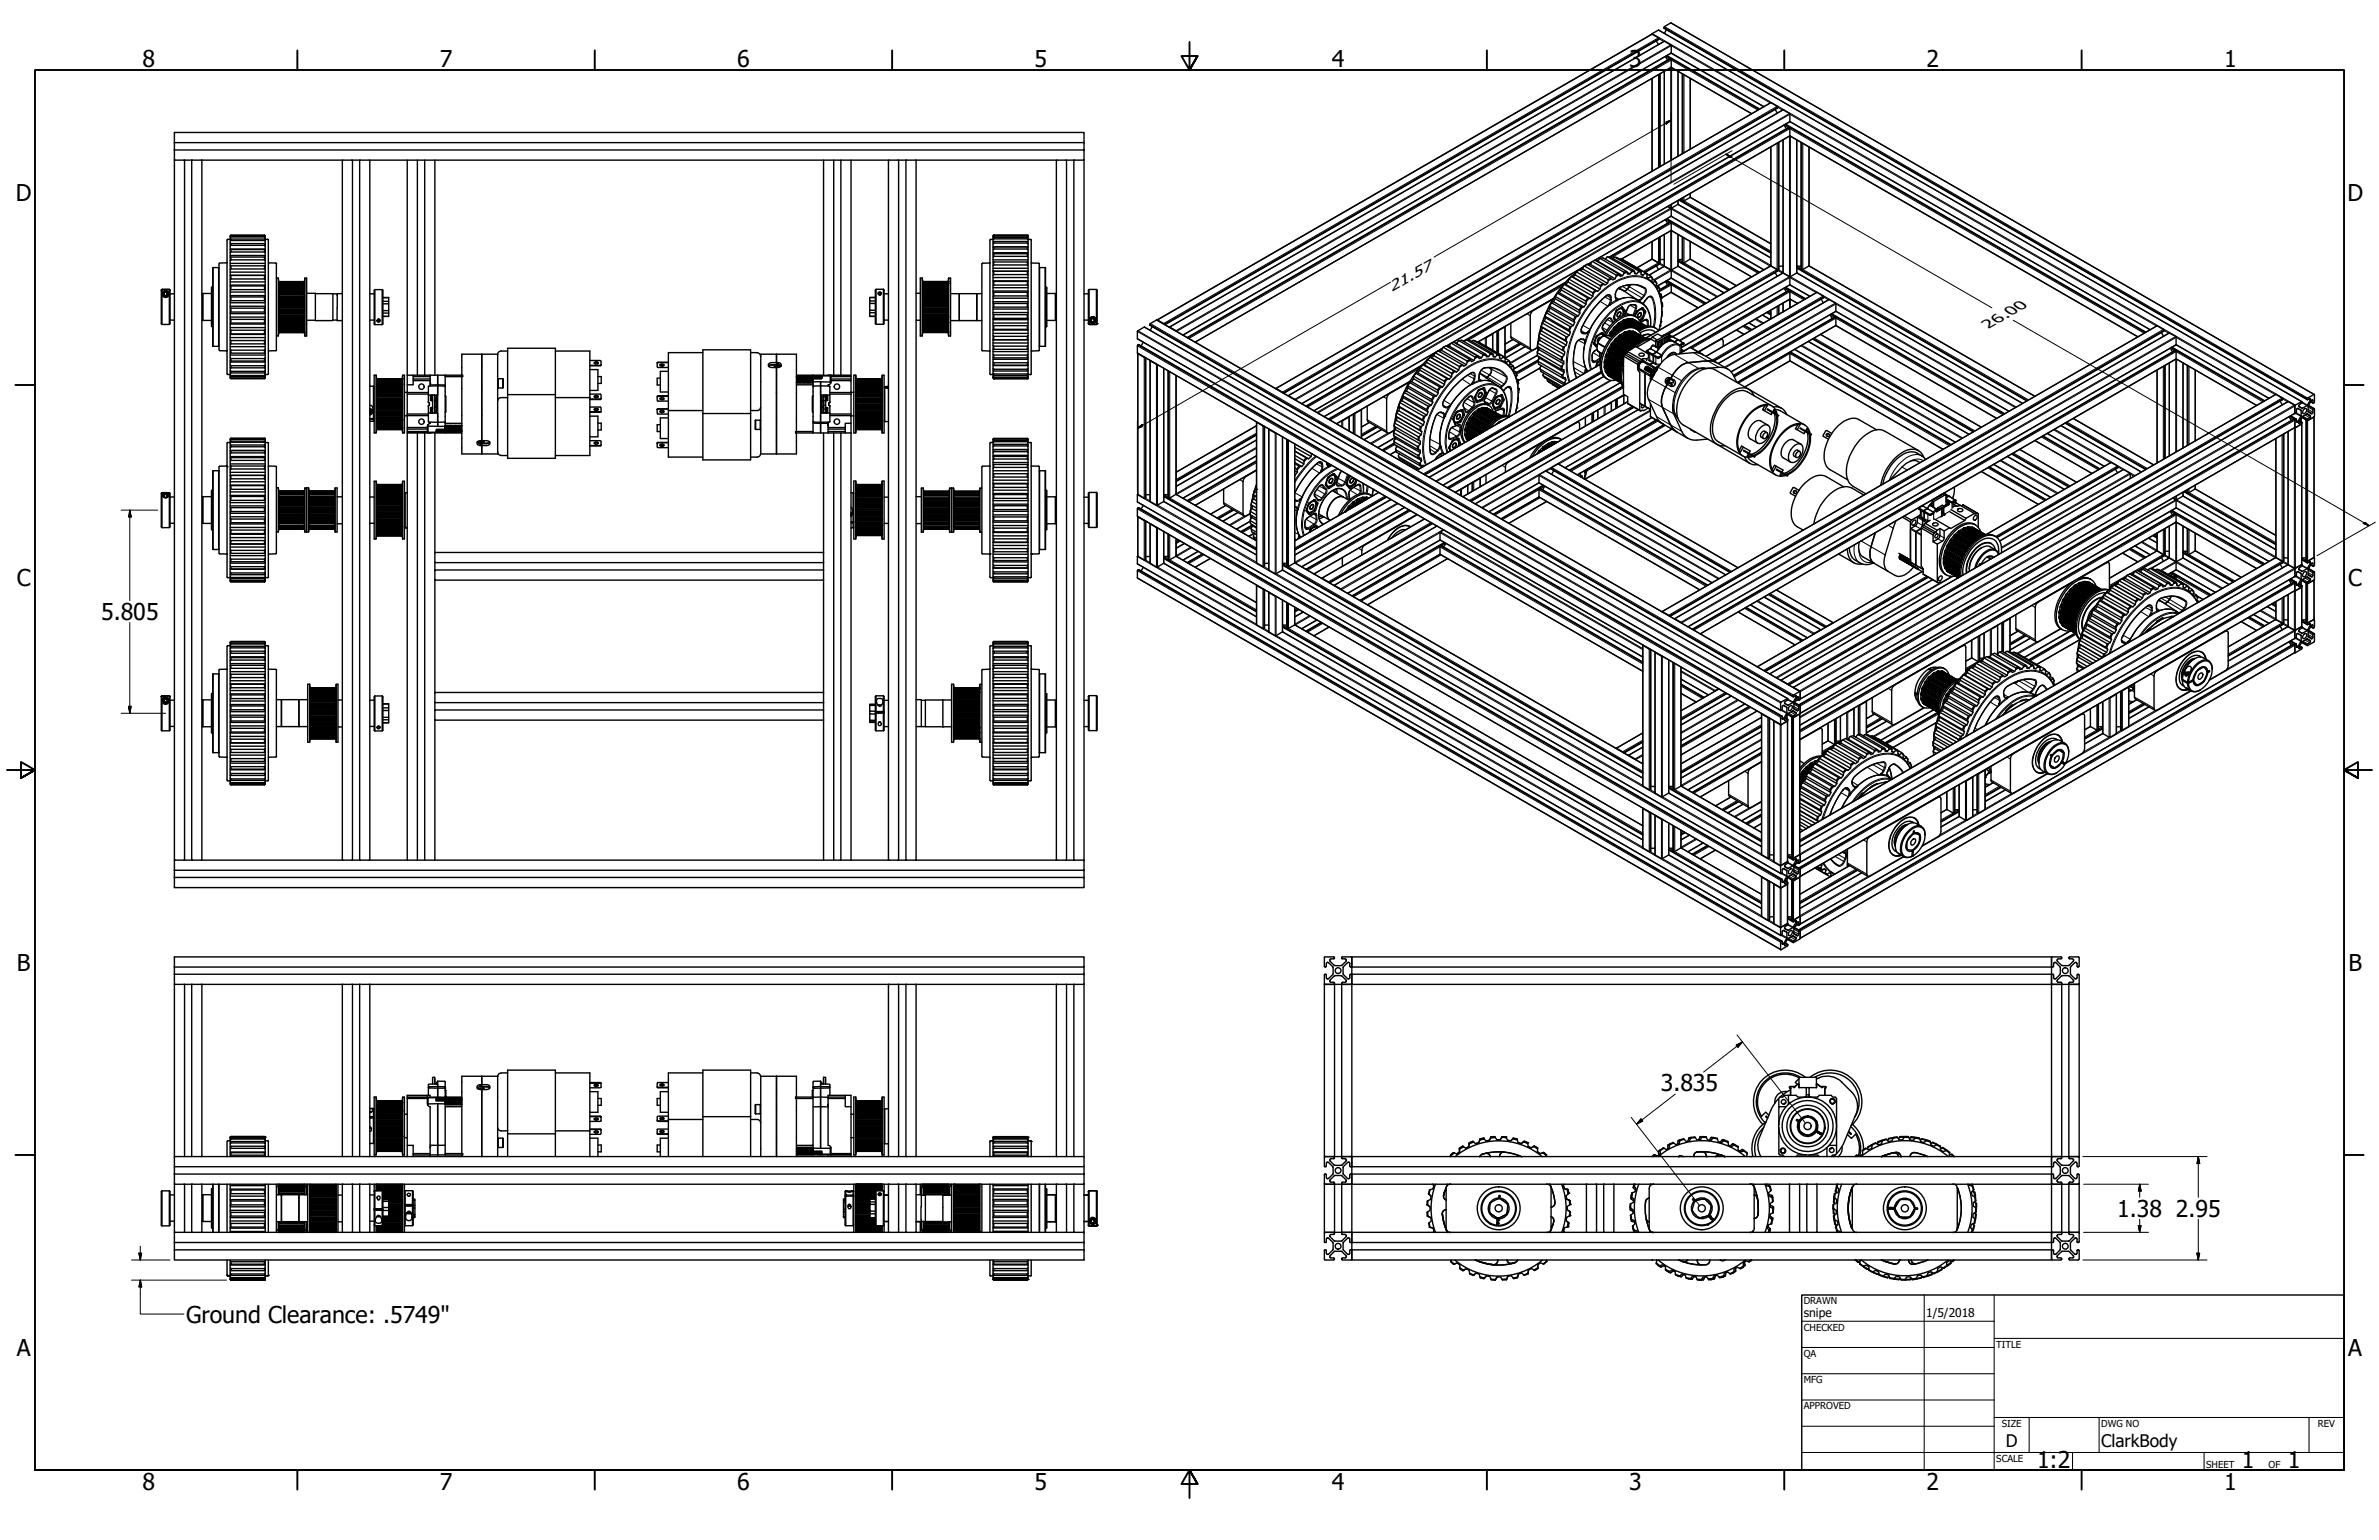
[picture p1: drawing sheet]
<svg xmlns="http://www.w3.org/2000/svg" width="864mm" height="559mm" viewBox="0 0 864 559" stroke-linecap="round" stroke-linejoin="round" font-family="sans-serif">
<defs><g id="words">
<g font-size="8.4">
<text x="51.7" y="24.4">8</text>
<text x="159.6" y="24.4">7</text>
<text x="267.6" y="24.4">6</text>
<text x="375.5" y="24.4">5</text>
<text x="483.5" y="24.4">4</text>
<text x="591.4" y="24.4">3</text>
<text x="699.4" y="24.4">2</text>
<text x="807.3" y="24.4">1</text>
<text x="5.8" y="72.9">D</text>
<text x="852.1" y="72.9">D</text>
<text x="6.1" y="212.6">C</text>
<text x="852.4" y="212.6">C</text>
<text x="36.7" y="224.9">5.805</text>
<text x="6.2" y="352.3">B</text>
<text x="852.5" y="352.3">B</text>
<text x="602.9" y="396">3.835</text>
<text x="768.6" y="441.5">1.38</text>
<text x="789.9" y="441.5">2.95</text>
<text x="67.6" y="480">Ground Clearance: .5749&quot;</text>
<text x="6.1" y="492">A</text>
<text x="852.4" y="492">A</text>
<text x="739.5" y="532.6">1:2</text>
<text x="813.8" y="532.6">1</text>
<text x="830.5" y="532.6">1</text>
<text x="51.7" y="540.5">8</text>
<text x="159.6" y="540.5">7</text>
<text x="267.6" y="540.5">6</text>
<text x="375.5" y="540.5">5</text>
<text x="483.5" y="540.5">4</text>
<text x="591.4" y="540.5">3</text>
<text x="699.4" y="540.5">2</text>
<text x="807.3" y="540.5">1</text>
</g>
<g font-size="6.3">
<text x="728.1" y="524.9">D</text>
<text x="762.8" y="525">ClarkBody</text>
</g>
<text font-size="5.5" x="505.3" y="106" transform="rotate(-30 505.3 106)">21.57</text>
<text font-size="5.4" x="721.9" y="119.5" transform="rotate(-30 721.9 119.5)">26.00</text>
<g font-size="4.4">
<text x="654.8" y="477.8">snipe</text>
<text x="699.3" y="478">1/5/2018</text>
</g>
<g font-size="3.5">
<text x="654.8" y="473.2">DRAWN</text>
<text x="654.8" y="482.8">CHECKED</text>
<text x="724.7" y="488.9">TITLE</text>
<text x="654.8" y="492.3">QA</text>
<text x="654.8" y="501.8">MFG</text>
<text x="654.8" y="511.4">APPROVED</text>
<text x="726.7" y="517.7">SIZE</text>
<text x="762.8" y="517.7">DWG NO</text>
<text x="841.4" y="517.7">REV</text>
<text x="724.7" y="530.4">SCALE</text>
<text x="800.9" y="532.6">SHEET</text>
<text x="823.5" y="532.6">OF</text>
</g>
</g></defs>
<!-- layer: Visible (ANSI) -->
<g fill="none" stroke="#000" stroke-width=".51">
<path d="M599.6 12.4l2.5-1.5 233.5 134.8M601.3 14.9l.7 1.3M605 10.7l-.8 1.4M606.6 19.3v-2.9l-2.5-1.4-179.6 103.7M606.6 19.3l33.7 19.4M606.6 19.3l-177.1 102.3M599.7 28.4v33.8M602.6 26.8v33.7M604.1 25.9v33.7M604.6 20.5l.7 1.3M605.1 20.2l33.6 19.4M606.6 24.5h.1"/>
<path d="M606.6 24.4l.1-2.6-.5-.5-175.2 101.2M606.6 24.4l29.2 16.9M606.6 24.4l-172.7 99.7M609.2 25.9v30.8M610.7 26.8v29M613.6 28.4v25.7M644.4 39.7l.8 1.3M63.3 58.1v254h6.3M63.3 54.4h330.2v3.7M63.3 51.8h330.2v-3.7h-330.2v10M63.3 58.1h61M67 58.1v254"/>
<path d="M69.6 58.1v254h3.7v-254M128 58.1h2.6M134.2 58.1h188.3M147.8 58.1v78M151.5 58.1v78M154.2 58.1v78M157.9 58.1v78M299 58.1v78M302.6 58.1v78M305.2 58.1v78M308.9 58.1v78M326.2 58.1h6.3v254"/>
<path d="M328.9 58.1v254M332.5 58.1h51M387.2 58.1h6.3v254M389.8 58.1v254M393.5 51.8v2.6M642.8 53.3l.1 43.2M645.7 51.7v45.9l-.6 .2M647.3 50.8v48.3M647.6 45.4l.9 1.3M648.2 45.1l130.8 75.4M649.7 49.4h.2M649.7 49.3v-2.8l-.4-.3-175.2 101.2"/>
<path d="M649.7 44.1l130.8 75.5M649.7 49.3l126.3 72.9M649.7 49.3l-172.7 99.7M652.3 50.8v48.2M653.8 51.7v45.9l.4 .3 2.5-1.5v-43.1M604.6 79.7l.7 1.3M605.1 79.4l33.6 19.4M605.5 74.9l1 .6M606.5 75.5l.1 3M606.6 78.5l33.7 19.4M606.6 78.5l-27.6 15.9M609.1 74.2l-2.6 1.3"/>
<path d="M609.2 74.2l33.6 19.3M609.2 72.8v1.3M609.2 74.1l-.1 .1M609.5 72.6l33.3 19.2M613.5 71.6l-2.4 1.4-.4-.3v-.8M613.6 71.6l29.2 16.8M613.6 70.2l-.1 1.4M77.3 97.1v28.6M77.3 97.1h2.1M79.4 97.1v28.6M79.4 97.1l.1 .1M79.5 95.7v31.3"/>
<path d="M82.4 95.4l-2.6 .1-.2 .2M82.5 95.3h-.1M82.7 86.9h.9M82.7 86.8l-.3 .3v48.5M83.6 90.4h12.7M83.6 98.7h12.7M83.6 95.6h12.7M83.6 96.5h12.7M83.6 92.7h12.7M83.8 85.3l-.2 .3v51.6l.2 .2h12.2l.3-.2v-51.6M83.8 85.3v.1M83.8 85.7v.3"/>
<path d="M83.8 86.7v.5M83.8 88.4v.6M83.8 90.6v.8M83.8 93.3v1M83.8 96.5v1.1M83.8 99.9v1.3M83.8 85.3h12.2M83.8 94.3h12.2M83.8 97.6l-.2 .3M83.8 97.6h12.2M83.8 93.3h-.2M83.8 94.3l-.2 .3"/>
<path d="M83.8 93.3h12.2M83.8 90.6l-.2 .1M83.8 91.4l-.2 .3M83.8 90.6h12.2M83.8 91.4h12.2M83.8 88.4l-.2 .1M83.8 89l-.2 .3M83.8 88.4h12.2M83.8 89h12.2M83.8 86.7l-.2 .2M83.8 87.2l-.2 .3M83.8 86.7h12.2"/>
<path d="M83.8 87.2h12.2M83.8 85.7l-.2 .2M83.8 86l-.2 .3M83.8 85.7h12.2M83.8 86h12.2M83.8 85.4l-.2 .3M96 85.3l-12.2 .1M96 85.7v.3M96 86.7v.5M96 88.4v.6M96 90.6v.8M96 93.3v1"/>
<path d="M96 96.5v1.1M96 99.9v1.3M96 97.6l.3 .3M96 93.3h.3M96 94.3l.3 .3M96 90.6l.3 .1M96 91.4l.3 .3M96 88.4l.3 .1M96 89l.3 .3M96 86.7l.3 .2M96 87.2l.3 .3M96 85.7l.3 .2"/>
<path d="M96 86l.3 .3M96 85.3l.3 .4M96.3 86.9h.9M96.3 99.9h-12.7M97.2 86.8l.3 .3M97.4 87.1v48.5M97.4 95.4h.1M97.5 95.4h.1M97.5 95.4h2.6l.3 .3M100.3 95.7l.1 31.3-.3 .3-2.7 .1M356.4 95.8v31.2M359.2 95.4l-2.5 .1-.3 .3"/>
<path d="M359.3 95.4h.1M359.4 95.4v.1M359.6 86.9h.9M359.6 86.9l-.3 .2v48.6l.3 .3M360.5 89.7l.2-.1v.8M360.5 89.5h12.7M360.5 91.7h12.7M360.5 94.3h12.7M360.5 97.3h12.7M360.5 98.4h12.7M360.7 85.3l-.2 .3v51.6l.2 .2M360.7 85.3h12.2l.3 .3"/>
<path d="M360.7 85.5v.2M360.7 86.2v.5M360.7 87.6v.6M360.7 92.1v.9M360.7 95.1v1M360.7 98.4v1.2M360.7 85.7l-.2 .3M360.7 85.5l-.2 .2M360.7 85.7h12.2M360.7 86.7l-.2 .2M360.7 86.2l-.2 .3M360.7 85.5h12.2"/>
<path d="M360.7 86.7h12.2M360.7 88.2l-.2 .3M360.7 87.6l-.2 .2M360.7 86.2h12.2M360.7 88.2h12.2M360.7 90.4l-.2 .3M360.7 87.6h12.2M360.7 90.4h12.2M360.7 93l-.2 .3M360.7 92.1l-.2 .1M360.7 93h12.2M360.7 96.1l-.2 .3"/>
<path d="M360.7 95.1h-.2M360.7 92.1h12.2M360.7 96.1h12.2M360.7 99.6l-.2 .3M360.7 95.1h12.2M360.7 99.6h12.2M372.9 85.5v.2M372.9 86.2v.5M372.9 87.6v.6M372.9 92.1v.9M372.9 95.1v1M372.9 98.4v1.2"/>
<path d="M372.9 85.7l.3 .3M372.9 85.5l.3 .2M372.9 86.7l.3 .2M372.9 86.2l.3 .3M372.9 88.2l.3 .3M372.9 87.6l.3 .2M372.9 90.4l.3 .3M372.9 93l.3 .3M372.9 92.1l.3 .1M372.9 96.1l.3 .3M372.9 95.1h.3M372.9 99.6l.3 .3"/>
<path d="M373.2 86.9h.9l.3 .3v48.6l-.3 .2M373.2 85.6v51.6M373.2 89.7l-.3-.1v.8M374.4 95.4v.1M374.4 95.4l2.6 .1M377 95.5l.3 .3M377.3 95.8v31.2M377.4 97.1v28.6M377.4 97.1l-.1 .1M377.4 97.1h2M379.4 97.1v28.6M571.8 99.8l9 5.1"/>
<path d="M572 98.9a41.2 41.2 0 0 0-13.1 21.7M572.1 98.8l-.3 1-.8 .7-.6-.2M572.3 98.7l8.6 4.9M573.2 97.9l-1.1 .9M573.2 97.9l8.7 5M573.3 97.9l1.5-1-47.9 27.6M574.5 97.6l9.1 5.2M574.9 96.6l-.4 1-.7 .6M575.1 96.5l8.7 5M576.1 95.9l-1.2 .7M576.1 95.9l8.6 5M577.3 95.9l9 5.3"/>
<path d="M577.7 95.2l-1.4 .8 1.2-.6M578 94.9l8.7 4.9M579 94.4l-1.3 .7-.4 .8-.5 .4M579 94.4l8.6 5M579.8 94.9l.8-1 1.3-.4 8.5 5M580.1 94.8l8.9 5.2M580.3 94.5l-.8 .2M580.9 93.8l8.6 4.9M582.8 94.1l.4-.8 1.3-.1 8.7 5M582.9 94h-.2M583.6 93.2l8.7 5M585.5 93.8l.7-.5 .8 .2 8.6 4.9"/>
<path d="M586.2 93.3l8.6 5M587.9 99.7l-.3-.3-.9 .4v.4M587.9 99.7l-1.2 .5M588.1 94l.4-.1 9.4 5.4M588.5 93.9l8.7 5M589.5 99.1l-.5 .9-.9 .3-.2-.6M590.7 98.8l-.3-.3-.9 .2v.4M590.7 98.8l-1.2 .3M590.7 98.8l1 .6M592.3 98.6l-.6 .8-.9 .1-.1-.7M593.3 98.5l.1 .8 .8 .1 .6-.8M593.3 98.5l-.1-.3h-.9v.4"/>
<path d="M593.3 98.5l-1 .1M593.3 98.9l.9 .5M594.8 98.6v-.3l.8 .1 .2 .3M594.8 98.6l1 .1M595.8 98.7l-.1 .9 .8 .3 .6-.7M595.8 99.4l.7 .5M597.1 99.2l.1-.3 .7 .4 .1 .3M597.1 99.2l.9 .4M597.9 99.4l1.3 .7M598 99.6l-.2 .9 .6 .5 .7-.6M599.6 94h.2M599.6 94l-5.4 3.2"/>
<path d="M599.7 93.9l-.1 .1M599.7 87.6l.1 6.4M599.8 94l2.2 1.4M601.3 96.5l.7 1.3M602 95.4l.1 .6-4.9 2.9M602.6 86v9.2l-.6 .2M602.6 94.2h1.5M604.1 85.1l.1 11.5M604.2 96.6l2.3 1.3M604.2 96.6l-5.6 3.2M606.5 97.9l.1 3.1-4.9 2.8M606.6 83.7h.1"/>
<path d="M606.6 83.7l.1-2.7-.5-.5-21.9 12.7M606.6 83.6l29.2 16.9M606.6 83.7l-17.9 10.3M609.2 96.5l-2.7 1.4M609.2 96.6l16.7 9.6M609.2 94.8l18.2 10.5M609.2 94.2h1.5M609.2 85.1v11.4M610.7 86v9.2l.6 .2 2.2-1.4M613.6 94l16.7 9.6M613.6 94h-.1M613.6 87.6v6.4"/>
<path d="M642.9 96.5l2.2 1.3M642.9 96.5l-45.6 26.2M644.4 98.9l.8 1.4M645.1 97.8l.1 .6-39.5 22.8M645.7 96.6h1.6M647.3 99.1l2.3 1.3M647.3 99.1l-40.2 23.1M652.3 99l-2.7 1.4M652.3 99l82 47.4M652.3 97.3l83.5 48.2M652.3 96.6h1.5M656.7 96.5l82 47.3"/>
<path d="M59.1 106.2l-.2 .5 .3 .7M59.4 106.6l.4 .7h.7M59.5 106.3a.69 .69 0 0 1 .8-.3 .69 .69 0 0 1 .5 .7 .69 .69 0 0 0-1.1-.7 .69 .69 0 0 0 .1 1.3zM59.8 107.3h.7l.3-.6-.3 .6zM59.8 105.5h.7M60.8 106.6l-.3 .7M61.2 106.2l.1 .5a1.17 1.17 0 0 0-1.7-1 1.17 1.17 0 0 0-.3 1.9 1.17 1.17 0 0 0 1.9-.5l.1-.4-.3 .7M61.5 105h-2.7h2.7v12.7M61.7 105.3v12.2l-.2 .2h-2.7l-.3-.2v-12.2l.3-.3v12.7M61.7 105.3l-.2-.3 .2 .3M61.7 116.1h1.6M61.7 106.6h1.6"/>
<path d="M73.3 106.5h.3v9.8h-.3M76.8 106.5h-3.2v9.8h3.2M76.9 104.2v14.3M76.9 118.5h.3M76.9 104.2h.3M83.6 103.4h12.7M83.6 118.9h12.7M83.6 117.6h12.7M83.6 119.6l.2 .2M83.6 115.1h12.7M83.6 113.8h12.7M83.6 115.7l.2 .2"/>
<path d="M83.6 111.1h12.7M83.6 109.9h12.7M83.6 111.7l.2 .1M83.6 107.3h12.7M83.6 106h12.7M83.6 107.6l.2 .2M83.6 102.3h12.7M83.6 103.7l.2 .1M83.8 103.8v1.3M83.8 107.8v1.3M83.8 111.8v1.4M83.8 115.9v1.3"/>
<path d="M83.8 119.8v1.4M83.8 117.2h12.2M83.8 119.8h12.2M83.8 117.2l-.2 .1M83.8 115.9h12.2M83.8 113.2l-.2 .1M83.8 111.8h12.2M83.8 113.2h12.2M83.8 109.1l-.2 .2M83.8 107.8h12.2M83.8 109.1h12.2M83.8 105.1l-.2 .2"/>
<path d="M83.8 103.8h12.2M83.8 105.1h12.2M83.8 101.2l-.2 .3M83.8 101.2h12.2M96 103.8v1.3M96 107.8v1.3M96 111.8v1.4M96 115.9v1.3M96 119.8v1.4M96 117.2l.3 .1M96 113.2l.3 .1M96 109.1l.3 .2"/>
<path d="M96 105.1l.3 .2M96 101.2l.3 .3M96.3 119.6l-.3 .2M96.3 115.7l-.3 .2M96.3 111.7l-.3 .1M96.3 107.6l-.3 .2M96.3 103.7l-.3 .1M100.3 100.9h.7M101 100.9v21M101 100.9l.2 1.3M101.2 102.3h9.3zM101.2 102.2h9.3z"/>
<path d="M101.2 117.4h9.3M101.2 102.2v.7h9.3M101.2 104.4v1.5M101.2 110.7v2.1M101.2 117.4v1.5M101.2 119.1v.9M101.2 106.4h9.3M101.2 116.3h9.3M101.2 109.4h9.3M101.2 110.1h9.3M101.2 115.5h9.3M101.2 119.8h9.3"/>
<path d="M101.2 115.9h9.3M101.2 111.1h9.3M101.2 113.2h9.3M101.2 105.1h9.3M101.2 118.6h9.3M101.2 113.3h9.3M101.2 114.4h9.3M101.2 114.5h9.3M101.2 116.5h9.3M101.2 117.9h9.3M101.2 118.1h9.3M101.2 118.4h9.3"/>
<path d="M101.2 119.1h9.3M101.2 119.6h9.3M101.2 103.3h9.3M101.2 103.8h9.3M101.2 104.8h9.3M101.2 106.3h9.3M101.2 108.5h9.3M101.2 102.2h9.3M101.2 102.7h9.3M101.2 103.9h9.3M101.2 106.9h9.3M101.2 106.8h9.3"/>
<path d="M101.2 111.6h9.3M101.2 113.7h9.3M101.2 115.7h9.3M101.2 117.5h9.3M101.2 102.6h9.3M101.2 102.4h9.3M101.2 119.9h9.3M101.2 119.3h9.3M101.2 118.7h9.3M101.2 117h9.3M101.2 116.8h9.3M101.2 116.7h9.3"/>
<path d="M101.2 114.9h9.3M101.2 114.8h9.3M101.2 114.7h9.3M101.2 113.9h9.3M101.2 112.6h9.3M101.2 112.5h9.3M101.2 112.3h9.3M101.2 111.8h9.3M101.2 110.8h9.3M101.2 110.2h9.3M101.2 109.7h9.3M101.2 108.8h9.3"/>
<path d="M101.2 108.6h9.3M101.2 107.9h9.3M101.2 107.6h9.3M101.2 107.4h9.3M101.2 106.6h9.3M101.2 105.8h9.3M101.2 105.7h9.3M101.2 105.3h9.3M101.2 105.2h9.3M101.2 104.6h9.3M101.2 104.5h9.3M101.2 104h9.3"/>
<path d="M101.2 103.5h9.3M110.5 102.2h.1M110.5 102.9v.2M110.5 103.1v1.3M110.5 105.9v2M110.5 107.9v2.4M110.5 110.3v.4M110.5 110.7v6.4M110.5 117.1v.3M110.5 117.4v1.7M110.5 103h-9.3l9.3 .1M110.5 102.9l-9.3 .1"/>
<path d="M110.5 118.9h-9.3l9.3 .1-9.3 .1M110.5 117.3l-9.3 .1M110.5 117.2l-9.3 .1M110.5 115.4h-9.3v1.8M110.5 115.3l-9.3 .1M110.5 115.1l-9.3 .2M110.5 113.3h-9.3h9.3M110.5 113.1h-9.3v2M110.5 112.9h-9.3v.2M110.5 112.8l-9.3 .1M110.5 112.3h-9.3h9.3M110.5 110.9h-9.3h9.3"/>
<path d="M110.5 110.7h-9.3M110.5 110.5h-9.3v.2M110.5 110.4l-9.3 .1M110.5 110h-9.3h9.3M110.5 109h-9.3h9.3M110.5 108.3h-9.3v2.1M110.5 108.1l-9.3 .2M110.5 108l-9.3 .1M110.5 105.9h-9.3v.2h9.3h-9.3v1.9M110.5 104.3l-9.3 .1M110.5 104.3h-9.3M110.5 103.1h-9.3v1h9.3l-9.3 .2"/>
<path d="M110.5 102.2l.2-1.3h.6v21h-.6M110.5 102.2v.7M110.5 104.4v1.5M110.5 119.1v.9M110.7 100.9v21M111.3 106.4h3.2v9.9h6.3v-9.7h-6.3M111.3 116.2h3.2M120.8 116.1h1.6M120.8 106.6h1.6M122.4 111.8v4.5h1.9M122.4 107.2v4.6M124.3 106.6h-1.9v.6"/>
<path d="M134.2 116.1h1.6M134.2 106.6h1.6M136.1 117.8l-.3-.3v-12.2l.3-.2h2.6l.3 .2v12.2l-.3 .3M136.1 105.1v12.7M137.2 115.9l.6 .1 .2 .4M137.5 115.8l-.3 .2M138.7 105.1v12.7h-2.6M139 108l2.1-.1zM139 113.6h2.1v1.2h-2.1h2.1M139 112.7h2.1v.9M139 110.2h2.1v2.5M139 109.3h2.1v.9"/>
<path d="M141.1 108v1.3M315.7 107.9h2.1h-2.1v1.3h2.1M315.7 109.2v.9h2.1M315.7 110.1v2.5h2.1M315.7 112.6v.9h2.1M315.7 113.5v1.2M317.8 114.7h-2.1l2.1 .1M318 105l-.2 .2v12.2l.2 .3h2.7l.2-.3v-12.2l-.2-.2M318.8 106.4l.2 .5h.7l-.4 .1M320.7 105h-2.7v12.7M320.7 105v12.7M320.9 116.1h1.6"/>
<path d="M320.9 106.6h1.6M332.5 116.2h1.6M332.5 106.4h1.6M334.8 100.9h-.7v21h.7l.2-1.3M334.8 100.9v21M334.8 100.9l.2 1.3M335 120h9.2zM335 118.7l9.2 .1zM335 119.8v.2M335 118.6v.1l9.2-.1M335 116.8v.3M335 110.3v4.7"/>
<path d="M335 109.9v.4M335 107.6v.3M335 105.5v.4M335 103.9v.2M335 102.7v.2M335 102.2h.1M335 112.3h9.2v.2h-9.2M335 116h9.2h-9.2M335 117.7h9.2h-9.2M335 118.6h9.2M335 118.9h9.2h-9.2M335 119.8h9.2"/>
<path d="M335 102.2h9.2M335 102.7h9.2M335 103.9h9.2M335 105.5h9.2M335 106.6h9.2h-9.2M335 108.6h9.2h-9.2M335 109.7h9.2h-9.2M335 110.7h9.2h-9.2M335 112.1h9.2h-9.2M335 102.2v.5M335 102.9v1M335 104.1v1.4"/>
<path d="M335 105.9v1.7M335 107.9v2M335 115v1.8M335 117.1v1.5M335 118.8v1M335 102.9h9.2v1M335 116.1h9.2M335 106.5h9.2M335 104.4h9.2M335 108.2h9.2M335 112.2h9.2M335 106.1h9.2"/>
<path d="M335 117.2h9.2M335 115.5h9.2M335 114.2h9.2M335 115.1h9.2M335 109.8h9.2M335 111.8h9.2M335 107.3h9.2M335 102.3h9.2M335 109.1h9.2M335 103.8h9.2M335 104.2h9.2M335 109.7h9.2"/>
<path d="M335 112.8h9.2M335 112.9h9.2M335 113h9.2M335 113.3h9.2M335 113.5h9.2M335 114h9.2M335 114.3h9.2M335 114.4h9.2M335 114.6h9.2M335 115.4h9.2M335 116.4h9.2M335 116.5h9.2"/>
<path d="M335 116.6h9.2M335 117.9h9.2M335 118.1h9.2M335 118.3h9.2M335 118.4h9.2M335 119.1h9.2M335 119.4h9.2M335 119.6h9.2M335 102.4h9.2M335 103.1h9.2M335 103.3h9.2M335 103.6h9.2"/>
<path d="M335 104.5h9.2M335 104.8h9.2M335 105h9.2M335 105.4h9.2M335 105.9h9.2M335 106.2h9.2M335 107.1h9.2M335 107.5h9.2M335 108h9.2M335 108.3h9.2M335 108.5h9.2M335 109.3h9.2"/>
<path d="M335 110.4h9.2M335 110.5h9.2M335 110.6h9.2M335 111.2h9.2M335 111.4h9.2M335 111.9h9.2M335 112h9.2M344.2 112.5l-9.2 .1M344.2 112.6v2.1h-9.2M344.2 114.7l-9.2 .1M344.2 114.8v.2h-9.2M344.2 116.8h-9.2"/>
<path d="M344.2 116.8l-9.2 .2M344.2 117l-9.2 .1M344.2 119.8l-9.2 .1M344.2 102.2h-9.2h9.2M344.2 102.7l-9.2 .1M344.2 102.8l-9.2 .1M344.2 103.9l-9.2 .1M344.2 104l-9.2 .1M344.2 105.5l-9.2 .2M344.2 105.7l-9.2 .1M344.2 107.6h-9.2M344.2 107.6l-9.2 .2"/>
<path d="M344.2 107.8l-9.2 .1M344.2 109.9h-9.2M344.2 109.9l-9.2 .1M344.2 110v.2h-9.2M344.2 102.2l.2-1.3h.7v21h-.7M344.2 102.2v.5M344.2 104.1v1.4M344.2 105.8v1.8M344.2 107.9v2M344.2 110.2v2.1M344.2 115v1.8M344.2 117.1v1.5"/>
<path d="M344.2 118.7v1.9M344.4 100.9v21M345.1 106.6h3.1v9.7h-3.1M348.2 106.6h6.4v9.7h-6.4zM356.4 106.6h-1.8v9.7h1.8M360.5 100.7h12.7M360.5 101.9h12.7M360.5 104.4h12.7M360.5 105.6h12.7M360.5 102l.2 .1M360.5 108.2h12.7M360.5 109.5h12.7"/>
<path d="M360.5 105.9l.2 .1M360.5 112.1h12.7M360.5 113.4h12.7M360.5 109.9l.2 .2M360.5 116h12.7M360.5 117.2h12.7M360.5 114l.2 .2M360.5 119.8h12.7M360.5 118l.2 .2M360.7 102.1v1.3M360.7 106v1.4M360.7 110.1v1.3"/>
<path d="M360.7 114.2v1.3M360.7 118.2v1.3M360.7 103.4l-.2 .2M360.7 103.4h12.2M360.7 107.4l-.2 .2M360.7 102.1h12.2M360.7 107.4h12.2M360.7 111.4l-.2 .2M360.7 106h12.2M360.7 111.4h12.2M360.7 115.5l-.2 .1M360.7 110.1h12.2"/>
<path d="M360.7 115.5h12.2M360.7 119.5l-.2 .1M360.7 114.2h12.2M360.7 119.5h12.2M360.7 118.2h12.2M372.9 102.1v1.3M372.9 106v1.4M372.9 110.1v1.3M372.9 114.2v1.3M372.9 118.2v1.3M372.9 103.4l.3 .2M372.9 107.4l.3 .2"/>
<path d="M372.9 111.4l.3 .2M372.9 115.5l.3 .1M372.9 119.5l.3 .1M373.2 102l-.3 .1M373.2 105.9l-.3 .1M373.2 109.9l-.3 .2M373.2 114l-.3 .2M373.2 118l-.3 .2M379.5 118.6h.4M379.5 104.3h.4M379.9 104.3v14.3M380 106.5h3.2v9.8h-3.2"/>
<path d="M383.5 106.5h-.3v9.8h.3M393.5 116.1h1.6M393.5 106.6h1.6M395.1 117.5l.3 .2-.3-.2M395.4 105v12.7h2.6h-2.6M396 116.1a.67 .67 0 0 0 1 .6 .67 .67 0 0 0 0-1.1 .69 .69 0 0 1 .3 .7 .69 .69 0 0 1-.6 .5l-.7-.3zM396.3 115.6h.7h-.7l-.3 .5M396.3 115.6l-.3 .5M396.3 115.6h.7l.3 .5M398 105v12.7l.3-.2v-12.2l-.3-.3h-2.6l-.3 .3v12.2M418.3 118.6l-.8 1.3M420 116.1l2.6 1.5"/>
<path d="M420.1 116.1l179.5-103.7 2.4 1.3 .1 .7-179.2 103.4M424.4 118.7l2.6 1.5M543.8 120l2.6-1.5v11.2M548.4 117.2l.2 5.5 7.2 4.3M559.4 118.5l.5 .4-.3 1.2-.7 .5M559.5 118.5l8.6 4.9M559.9 118.9l8.9 5.2M559.9 117.2l8.6 5M559.9 117l-.5 1.5M560.6 116.5l9.1 5.2M560.8 114.8l.3 .5-.5 1.2-.7 .5M560.8 114.7l8.7 5"/>
<path d="M561.1 115.3l8.9 5.2M561.3 113.5l8.7 5M561.4 113.3l-.6 1.5M562.1 113l9 5.1M562.4 111.1l.3 .7-.6 1.2-.7 .3M562.5 111.1l8.7 4.9M562.7 111.8l8.9 5.2M563.2 109.9l8.6 4.9M563.2 109.7l-.8 1.4M563.8 108.5l-7.2 4.1-.8 1.1-.3 .9v11.7a.7 .7 0 0 0 .4 .7 .7 .7 0 0 0 .7-.1l1.6-.9M563.9 108.3l-27.5 15.9M563.9 109.5l9 5.2"/>
<path d="M564.5 107.6l.1 .8-.7 1.1-.7 .2M564.6 108.4l8.9 5.2M564.6 107.6l8.6 4.9M565.3 106.4l8.7 5M565.4 106.3l-.9 1.3M566 106.2l9 5.2M566.8 104.4v.8l-.8 1-.6 .1M566.8 105.2l9 5.2M566.9 104.3l8.7 4.9M567.8 103.1l-1 1.3M567.8 103.2l8.6 4.9M568.4 102.4l-37.2 21.4"/>
<path d="M568.4 103.2l9 5.2M569.2 102.3l9 5.2M569.3 101.4l-.1 .9-.8 .9-.6-.1M569.5 101.3l8.7 4.9M569.7 120l.3 .5-.3 1.2-.8 .5M570.4 118.5h-.4l-.5 1.2 .2 .3M570.4 118.5l-.7 1.5M570.4 100.3l-1.1 1.1M570.4 100.3l8.7 5M571 100.5l8.9 5.2M571.4 116.3l.2 .7-.5 1.1-.7 .4M572.2 114.9l-.4-.1-.6 1.2 .2 .3"/>
<path d="M572.2 114.9l-.8 1.4M573.4 112.8l.1 .8-.6 1.1-.7 .2M574.4 111.4h-.4l-.8 1.1 .2 .3M574.4 111.4l-1 1.4M575.8 109.5v.9l-.8 1h-.6M576.8 108.3l-.4-.2-.8 1.1 .2 .3M576.8 108.3l-1 1.2M578.3 106.6l-.1 .9-.8 .9-.6-.1M579.4 105.5l-.3-.2-.9 .9 .1 .4M579.4 105.5l-1.1 1.1M581 104l-.2 .9-.9 .8-.5-.2M582.2 103.1l-.3-.2-1 .7 .1 .4"/>
<path d="M582.2 103.1l-1.2 .9M583.8 101.9l-.2 .9-1 .6-.4-.3M584.1 107.1l-.2-.1a19.5 19.5 0 0 0-6.8 6.9l-2.9 4.9a1.66 1.66 0 0 0 0 1.8M584.4 115.5a4.2 4.2 0 0 0-2.6 2.7l-.1 .9 1.2 1.6M585 101.1l-.3-.2-.9 .6v.4M585 101.1l-1.2 .8M585.7 115.4l.8 .9M585.8 119.1l1.7 1M585.8 119.1l.1 .2M585.9 118.9l-1.3 1.6M585.9 119.3l1.5 .9M585.9 119.3v.2"/>
<path d="M585.9 119l1.7 1M585.9 119l-.1 .1M585.9 119.6l-.2 .5M585.9 119.6l1.3 .7M585.9 118.9v.1M585.9 114.8l.2 .9 .5 .4M585.9 119.6l1.3 .8M585.9 119.5l1.3 .8M585.9 119.5v.1M585.9 118.9l1.9 1.1M586 118.7l-.1 .2M586 118.7l1.9 1.2"/>
<path d="M586.1 118.7l1.9 1.1M586.1 118.7h-.1M586.2 116l.2 .1M586.2 118.6l-.1 .1M586.2 118.6l1.9 1.1M586.2 118.6h.1M586.7 100.2l-.4 1-.9 .4-.4-.5M586.9 118.7l1.6 .9M586.9 118.7l-.2 .1M587.1 112.5l-.6 .6M587.1 118.6l1.5 .8M587.1 118.6l-.2 .1"/>
<path d="M587.3 113.6l.8-.4a1.15 1.15 0 0 1-.9 1.7l-.2-.5zM587.4 118.2l-.3 .4M587.4 118.1l1.8 1.1zM587.4 117.6v.4l1.9 1.1M587.4 117.7l2.2 1.3M587.4 117.6l2.3 1.3M587.4 117.4l2.5 1.5M587.4 117.4v.2M587.5 104.6l1.8 .8 5 3.4M587.5 113.5l.6-.3a.99 .99 0 0 1 0 1.1 .99 .99 0 0 1-1 .5v-.6zM587.5 117.3l-1.3 1.3M587.5 117.3l-.1 .1"/>
<path d="M587.5 117.3l2.7 1.5M587.6 104.6l1 .5M587.6 117.2l2.7 1.6M587.6 117.2l-.1 .1M587.7 114.8l-.1 .1M587.8 117.2h.1M587.8 117.2l2.8 1.5-2.8-1.5M587.8 117.2h-.2M588 111.9a1.01 1.01 0 0 1 1.3 1.3M588.3 111.7l.5 .3M588.4 113.6v.1M588.6 117.4l2.2 1.3"/>
<path d="M588.6 117.4l-.1 .1M588.6 111.5l-1.9 1.2-.9 2.7M588.8 114.8l.4-1.2a1.08 1.08 0 0 0-.3-1.5 1.08 1.08 0 0 0-1.5 .4l-.8 .8-.4 1.3a1.09 1.09 0 0 0 .5 1.5M588.9 117.1l-.3 .3M588.9 117.1l2.7 1.5zM589 117l2.9 1.6M589 117l-.1 .1M589 116.6l3.6 2.1M589 116.6v.4M589.1 116.5l5.6 3.3M589.1 116.5l-.1 .1M589.2 116.3l5.7 3.3"/>
<path d="M589.2 116.3l-.1 .2M589.2 116.3l-1.4 .9M589.2 116.2v.1M589.2 116.2h.1M589.2 116.2l5.8 3.4M589.3 116.2l5.8 3.3M589.5 116.1h.1M589.5 116.1l5.7 3.3M589.5 116.1l-.2 .1M590.4 116.5l5 2.8M590.4 116.5l5 2.9M590.4 116.5v.1"/>
<path d="M590.5 116.4l5.1 2.9M590.5 116.4l-.1 .1M590.7 116.1l5.2 3M590.7 116.1l-.2 .3M590.7 115.9l5.4 3.1M590.7 115.9v.2M590.8 115.8l5.5 3.1M590.8 115.8l-.1 .1M590.9 115.7l-1.4 .4M590.9 115.7l-.1 .1M590.9 115.7h.1M590.9 115.7l5.5 3.2"/>
<path d="M591 115.7l5.6 3.1M591 115.7l5.5 3.1M591.8 103.3l-1.1 1.7-.7 .5h-.6M592.1 116l4.7 2.7M592.2 115.8l4.8 2.8M592.2 115.8l-.1 .4M592.3 115.8l4.9 2.8M592.3 115.8h-.1M592.4 115.7l-1.3-.1 5.4 3.2M592.5 115.7l-.2 .1M592.5 115.7h.1M592.5 115.7l4.8 2.9-4.8-2.9"/>
<path d="M592.5 115.7l.1 .1M592.6 115.8l4.8 2.7-3.8-2.2M592.6 115.8l1.1 .5M593.5 110.7a1.84 1.84 0 0 0-2.6 1.1l-1 2.6M593.6 116.3l3.9 2.2M593.6 114.7l.9-1.7a1.21 1.21 0 0 1 1.7-.6 1.21 1.21 0 0 1 .4 1.8l-.6 1.2-.9 .8M593.6 116.3h.1M593.9 114.9a5.6 5.6 0 0 0-6.7 .8l-2.7 2.6-2.2 3.4M594 119.4a5.9 5.9 0 0 0-7 1.1 16.4 16.4 0 0 0-6.1 12.8 4.7 4.7 0 0 0 2.6 4.3M594.3 108.8a8.5 8.5 0 0 1 4.9 9.6M594.3 108.8l.1 .1M594.5 112.8l-.5 .6"/>
<path d="M594.7 113.9l.9-.4a.94 .94 0 0 1 0 1.1 .94 .94 0 0 1-1 .4zM594.9 113.7l.5-.3a1 1 0 0 1 .3 1.3 1 1 0 0 1-1.2 .4zM595.1 115.1h.1M595.4 112.1a1.01 1.01 0 0 1 1.3 1.3M595.7 117.5a4.2 4.2 0 0 0-6.5-2.4l-3 2.1-1.7 2.1-1.5 2.3M595.8 112l.4 .2M595.8 113.9v.1M595.9 104.1a8.8 8.8 0 0 0-8.8 .9 3.4 3.4 0 0 0-.5 3.4l.1 .1M596.1 111.8l-1.9 1.1-.7 1.8M597.5 100.8a12.2 12.2 0 0 1 5.8 11.5l-.4 4.5-.6 3M597.7 116l-2.1 1.1M599.1 100.4l.1-.3 .7 .9"/>
<path d="M599.1 100.4l.8 .6M599.2 107.6l-1 .3-1.7 2.4M599.8 101.3l1 .6M599.9 101l-.3 1 .5 .5 .7-.4M600.8 102.1v-.2l.6 1M600.8 102.1l.6 .8M601.1 119.1a5.4 5.4 0 0 0-6.5 .7M601.2 103.5l.9 .6M601.4 102.9l-.4 1M602.1 104.3v-.2l.4 1.2M602.1 120a4.6 4.6 0 0 0-6.2-.4l-.9 .6M602.1 104.3l.4 1"/>
<path d="M602.1 104.3l-.6 .3M602.3 106.4l.7 .3M602.5 105.1l3.8-2.1 .4 .4-.1 2.7M602.5 105.3l-.3 .7M602.9 116.7l-.2 1.5M603 106.9v-.2l.2 1.4M603 106.9l.2 1.2M603 106.9l-.5 .1M603.1 109.9h.3M603.1 109.6l.3 .2M603.2 113.2h.2M603.2 108.1l-.3 .5"/>
<path d="M603.2 113.1l.2 .1M603.4 109.9l.1 1.4M603.4 113.2l-.2 1.5M603.5 111.3l-.3 .2M604.6 102.2l.7 1.3M605.1 101.8l14.2 8.2M606.6 100.9l14.2 8.3M606.6 106.1l9.8 5.6M606.6 106.1l-3.4 2M630.3 119.8l2.7 1.5M633.2 118l2.8 1.6M634.8 117.2l2.7 1.5"/>
<path d="M639.8 114.3l2.8 1.6M641.3 113.4l1.5 .8M642.8 112.5v3.2M645.7 110.9v3.1M647.3 110v3.2M647.6 104.6l.9 1.3M648.2 104.3l7.2 4.1M649.6 100.4l.1 3M649.7 108.6h.2M649.7 108.6v-2.9l-.4-.3-38 21.9M649.7 108.5l2.8 1.6M649.7 103.4l7.3 4.1"/>
<path d="M649.7 103.4l-39.4 22.8M649.7 108.6l-33.2 19.2M652.3 110v.2M661.1 108.5l.8 1.4M664.3 114.2l.8 1.4M664.9 113.9l62.8 36.2M666.4 118.2v-2.8l-.4-.3-36.7 21.1M666.4 113v-2.9l-2.5-1.4-40.2 23.2M666.4 118.2l-35.8 20.6M666.4 113l-37.9 21.9M666.4 118.2l58.4 33.6M666.4 113l62.8 36.2"/>
<path d="M77.3 125.7h2.1M79.5 125.5l-.1 .2M79.6 127l.2 .2 2.7 .1M82.4 135.6l.3 .3h.9M83.6 128.8h12.7M83.6 136.8l.2 .4M83.6 137l.2 .3M83.6 136l.2 .3M83.6 136.4l.2 .3M83.6 133.5h12.7M83.6 134.5l.2 .2M83.6 135.1l.2 .2"/>
<path d="M83.6 131.4h12.7M83.6 132.4l.2 .3M83.6 129.8l.2 .3M83.6 130.9l.2 .1M83.6 125.8h12.7M83.6 126.7l.2 .4M83.6 128.1h.2M83.6 122.5h12.7M83.6 121.3h12.7M83.6 124.8h12.7M83.6 123.3l.2 .3M83.6 121.2h12.7"/>
<path d="M83.8 123.6v1.2M83.8 127.1v1M83.8 130.1v.9M83.8 132.7v.8l-.2-.2M83.8 134.7v.6M83.8 136.3v.4M83.8 137.2v.1M83.8 132.7h12.2M83.8 137.2h12.2M83.8 137.3h12.2M83.8 136.3h12.2M83.8 136.7h12.2"/>
<path d="M83.8 134.7h12.2M83.8 135.3h12.2M83.8 130.1h12.2M83.8 131h12.2M83.8 127.1h12.2M83.8 128.1h12.2M83.8 123.6h12.2M96 123.6v1.2M96 127.1v1M96 130.1v.9M96 132.7v.8l.3-.2M96 134.7v.6"/>
<path d="M96 136.3v.4M96 137.2v.1M96.3 136.8l-.3 .4M96.3 137l-.3 .3M96.3 136l-.3 .3M96.3 136.4l-.3 .3M96.3 134.5l-.3 .2M96.3 135.1l-.3 .2M96.3 132.4l-.3 .3M96.3 129.8l-.3 .3M96.3 130.9l-.3 .1M96.3 126.7l-.3 .4"/>
<path d="M96.3 128.1h-.3M96.3 123.3l-.3 .3M97.5 135.6l-.3 .3h-.9M101.2 120.1h9.3M101.2 120.6l-.2 1.3h-.7M101.2 120.1v.5M101.2 120.4h9.3M101.2 120.5h9.3M101.2 120.2h9.3M110.5 120v.1M110.5 120.6h.1M110.5 120.6h-9.3h9.3"/>
<path d="M110.5 120.6h-9.3M110.5 120.1h-9.3M110.5 120l-9.3 .1M110.5 120.1v.5M110.5 120.6l.2 1.3M136.5 136.1h-.7v21h.7l.2-1.8M136.5 136.1l.2 1.9M136.5 136.1v21M136.7 139.1v.3M136.7 138v.2M136.7 137.4l9.3 .1zM136.7 138h9.3"/>
<path d="M136.7 138.2v.9M136.7 139.4v1.4M136.7 138.9h9.3M136.7 139.1h9.3M136.7 137.9h9.3M136.7 137.5h9.3M136.7 137.7h9.3M136.7 138.2h9.3M136.7 138.4h9.3M136.7 138.6h9.3M136.7 139.5h9.3M136.7 139.6h9.3"/>
<path d="M136.7 139.8h9.3M146 138h-9.3M146 138l-9.3 .1M146 139.1l-9.3 .1h9.3v.2h-9.3M146 138l.2-1.9h.6v21h-.6M146 138.1v1M146 139.4v1.4M146.2 136.1v21M147.8 136.1v3.5M147.8 136.1h2.2v2M150 136.1h18v.6h-6.4M150 136.7h6.1"/>
<path d="M150 137.5h6.1M156.1 136.1v2M156.1 138.6v1.1h5.5M156.1 139.1l.2 .1M158.9 139.9v-3.8v3.9M161.6 136.1v18.6h-2.7v-1.5M167.6 128.5h13.1v36.2h-13.1zM174.9 128.5v31.4h1.8a.97 .97 0 0 1 1.1 1.2l-.7 .5-2.2 .1v3v-3.4h-.5h.5v.4h-.5a.93 .93 0 0 1-1.2-.9 .93 .93 0 0 1 1.2-.9h.5zM180.8 137.4v3.4M180.8 137.4h1.7M180.8 137.4l-.1 .2M182.5 137.4l.2 .2-.2 3.2"/>
<path d="M182.5 137.4v3.4M184.3 127.4h-2.8l-.6 .5-.2 .7M184.3 126.4h17.3v39.9h-17.3zM201.6 127.4h12.5v37.9h-12.5M214.1 130.8h3.8l.3 .2v1.4M214.1 134.1h2.9v7.6h-2.9M215.7 131.6l1-.3 .5 .5-1 .3zM215.7 131.8l.5-.3 1 .3M217 136.7h1.2v2.4h-1.2M217.9 132.6v.1M218.2 132.4l-4.1 .2M218.2 132.4l-.3 .3h-3.8"/>
<path d="M238.8 131.4v.2M239.6 132.4l.5 .3 .9-.3M239.6 132.3l.9-.2 .5 .2v.3l-.9 .2zM239.7 137.2h-1.1v2.5h1.1M242.6 131.4h-3.8l-.2 .4M242.6 131.6l-4 .2v1.4l.2 .1h3.8M242.6 134.7h-2.9v7.5h2.9M255.1 128h-12.5v37.9h12.5M255.1 126.9h17.4v40h-17.4zM272.5 128h2.4M274.9 128l.7 .3 .5 1M276.2 128.5h12.9v36.2h-12.9z"/>
<path d="M279.1 132.7v.3M279.5 132.5h1.9l-.3 .8M281.4 132.5l-.5 .8M281.7 132.4h1.2M281.7 132.4v.4M281.7 132.9v.4M281.9 128.5v3.5h.5h-.5v-.4a1.05 1.05 0 0 1 1.3 .2 1.05 1.05 0 0 1 .1 1.3l-1.4 .2v31.4v-31.4h-1.7a1.03 1.03 0 0 1-1.2-1.2l.7-.5h2.2zM282.4 132.3l.9 .2 .2 .3-1.8 .1M282.4 132v.3M282.4 132.3l-2.7 .1-.7 .4M282.4 132.3l-.7 .1M283.5 132.8l-1.8 .1"/>
<path d="M289.1 136.7l.2 1.9M289.1 138.6l.1 .3M289.1 136.1h6M289.1 136.7h.1M289.1 139.6h6M289.1 138.9h.1M289.2 136.7l.2 1.9M289.3 136.5l.2 2.4M289.3 138.6h.1M289.3 136.5h.1M289.3 136.5l-.1 .2M289.3 138.6l-.1 .3"/>
<path d="M289.4 136.5l.2 2.4M289.4 138.6l.1 .3M289.4 136.5l.2 .2M289.5 136.7h.1M289.5 138.9h.1M289.6 136.7l.2 1.9M289.6 136.7l.1-.2 .2 2.4-.1-.3M289.8 138.6l-.2 .3M289.9 136.7l.2 1.9M289.9 136.7l-.1-.2 .2 2.4 .1-.3M290.1 136.5l.2 2.4M290.1 138.6h.1"/>
<path d="M290.1 136.5h.1M290.1 138.6l.2 .3M290.1 136.5l-.2 .2M290.2 136.5l.2 2.4M290.2 136.5l.1 .2M290.3 136.7l.2 1.9M290.3 136.7h.1M290.3 138.9h.1M290.4 136.7l.2 1.9M290.5 136.5l.2 2.4M290.5 138.6h.1M290.5 136.5h.1"/>
<path d="M290.5 136.5l-.1 .2M290.5 138.6l-.1 .3M290.6 136.5l.2 2.4M290.6 138.6l.1 .3M290.6 136.5l.1 .2M290.7 136.7l.2 1.9M290.7 136.7h.1M290.7 138.9h.1M290.8 136.7l.2 1.9M290.9 136.5l.2 2.4M290.9 138.6h.1M290.9 136.5h.1"/>
<path d="M290.9 136.5l-.1 .2M290.9 138.6l-.1 .3M291 136.5l.1 2.4M291 138.6l.1 .3M291 136.5l.1 .2M291.1 136.7h.1M291.1 138.9h.1M291.1 136.7l.2 1.9M291.3 136.5l.2 2.4-.2-.3M291.3 136.5l-.2 .2M291.3 136.5l.3 2.4 .1-.3M291.3 138.6l-.2 .3"/>
<path d="M291.3 136.5l.2 .2M291.5 136.7l.2 1.9M291.7 136.5l.2 2.4M291.7 138.6h.1M291.7 136.5h.1M291.7 138.6l.2 .3M291.7 136.5l-.2 .2M291.8 136.5l.2 2.4M291.8 136.5l.1 .2M291.9 136.7l.2 1.9M291.9 136.7h.1M291.9 138.9h.1"/>
<path d="M292 136.7l.2 1.9M292.1 136.5l.2 2.4M292.1 138.6h.1M292.1 136.5h.1M292.1 136.5l-.1 .2M292.1 138.6l-.1 .3M292.2 136.5l.2 2.4M292.2 138.6l.1 .3M292.2 136.5l.1 .2M292.3 136.7l.2 1.9M292.3 136.7h.1M292.3 138.9h.1"/>
<path d="M292.4 136.7l.1 1.9M292.5 136.5l.2 2.4M292.5 138.6l-.1 .3M292.5 138.6h.1M292.5 136.5h.1M292.5 136.5l-.1 .2M292.5 138.6l.2 .3M292.5 136.5l.2 .2M292.7 136.7h.1M292.7 138.9h.1M292.7 136.7l.2 1.9M292.7 136.7l.2-.2 .2 2.4-.2-.3"/>
<path d="M292.9 138.6l-.2 .3M293.1 136.7l.2 1.9M293.1 136.7l-.2-.2 .3 2.4 .1-.3M293.3 136.5l.2 2.4M293.3 138.6h.1M293.3 136.5h.1M293.3 138.6l.2 .3M293.3 136.5l-.2 .2M293.4 136.5l.2 2.4M293.4 136.5l.1 .2M293.5 136.7l.2 1.9M293.5 136.7h.1"/>
<path d="M293.5 138.9h.1M293.6 136.7l.2 1.9M293.7 136.5l.2 2.4M293.7 138.6l-.1 .3M293.7 138.6h.1M293.7 136.5h.1M293.7 136.5l-.1 .2M293.8 136.5l.1 2.4M293.8 138.6l.1 .3M293.8 136.5l.1 .2M293.9 136.7l.2 1.9M293.9 136.7h.1"/>
<path d="M293.9 138.9h.1M294.1 136.5l.2 2.4M294.1 138.6h.1M294.1 136.5h.1M294.1 136.5l-.2 .2M294.1 138.6l-.2 .3M294.1 138.6l.2 .3M294.1 136.5l.2 .2M294.3 136.7h.1M294.3 138.9h.1M294.3 136.7l.2 1.9M294.4 136.5l.3 2.4-.2-.3"/>
<path d="M294.4 136.5l-.1 .2M294.5 136.5l.3 2.4 .1-.3M294.5 138.6l-.2 .3M294.5 136.5l.2 .2M294.7 136.7l.2 1.9M294.9 136.5l.2 2.4M294.9 138.6h.1M294.9 136.5h.1M294.9 138.6l.2 .3M294.9 136.5l-.2 .2M295 136.5l.1 2.4M295 136.5l.1 .2"/>
<path d="M295.1 136.7v.4M295.1 136.7h.1M295.1 138.9h.1M295.1 136.1h2.8v.3M295.1 136.1v21M295.1 138.6l2.8-.1v1.5M295.2 136.4l6.3 .1M295.2 136.4v2.2M295.2 136.4l-.1 .1M295.3 136.5l.1 1zM295.7 136.5l.1 1M296.2 137.5l-.1-1 .1 1"/>
<path d="M296.5 136.5v1v-1M296.9 136.5l.1 1-.1-1M297.2 136.5l.2 1-.1-1M297.8 137.5l-.1-1 .1 1M297.9 136.1l3.6 .1v2.9M297.9 138.6h3.6M298.1 136.5v1M298.1 136.5l.1 1M298.5 136.5v.7M298.5 136.5h.1M300.6 139.6v.5M300.6 136.1h1"/>
<path d="M301.6 138.7a.98 .98 0 0 1-1 .9M301.6 136.1v2.5M301.6 136.1h7.3v.6h-7.3M301.6 138.1h7.3v4.3h-7.7M301.6 137.5h7.3M308.9 136.7v1.4M310.6 136.1h-.7v21h.7l.2-1.8M310.6 136.1v21M310.6 136.1l.2 1.9 9.2-.1M310.8 138.2v1.1l9.2-.1M310.8 137.5h9.2zM310.8 139.4v1.4"/>
<path d="M310.8 137.4h9.2M310.8 138.9h9.2M310.8 139.1h9.2M310.8 137.5h9.2M310.8 137.7h9.2M310.8 138.2h9.2M310.8 138.4h9.2M310.8 138.6h9.2M310.8 139.5h9.2M310.8 139.7h9.2M310.8 139.8h9.2M320 137.4v.1"/>
<path d="M320 138v.2M320 139.2v.2M320 139.4h-9.2M320 139.3l-9.2 .1M320 138.1l-9.2 .1M320 138l-9.2 .1M320 138h-9.2M320 137.4l-9.2 .1M320 138l.2-1.9h.7v21h-.7M320 138.2v1M320 139.4v1.4M320.2 136.1v21"/>
<path d="M335 120.6h9.2M335 120.5l9.2 .1zM335 120.6h9.2l.2 1.3M335 120v.6M335 120.1h9.2M335 120.3h9.2M335 120.5h9.2M356.4 127l.3 .3M356.7 127.3l2.5 .1M359.3 127.3l.1 .1M359.6 135.9h.9M360.5 121h12.7"/>
<path d="M360.5 124.5h12.7M360.5 121.8l.2 .2M360.5 127.6h12.7M360.5 126.7h12.7M360.5 125.3l.2 .3M360.5 130.4h12.7M360.5 129.8l.2 .1M360.5 128.6l.2 .2M360.5 132.7h12.7M360.5 132.4l.2 .1M360.5 131.4l.2 .2M360.5 134.5l.2 .1"/>
<path d="M360.5 133.7l.2 .3M360.5 136l.2 .2M360.5 135.4l.2 .3M360.5 136.9l.2 .2M360.5 136.6l.2 .2M360.7 122v1.3M360.7 125.6v1.1M360.7 128.8v1.1M360.7 131.6v.9M360.7 134v.6M360.7 135.7v.5M360.7 136.8v.3"/>
<path d="M360.7 123.3h-.2h12.7h-.3M360.7 123.3h12.2M360.7 122h12.2M360.7 125.6h12.2M360.7 129.9h12.2M360.7 128.8h12.2M360.7 132.5h12.2M360.7 131.6h12.2M360.7 134.6h12.2M360.7 134h12.2M360.7 136.2h12.2M360.7 135.7h12.2"/>
<path d="M360.7 137.1h12.2M360.7 136.8h12.2M372.9 122v1.3M372.9 125.6v1.1M372.9 128.8v1.1M372.9 131.6v.9M372.9 134v.6M372.9 135.7v.5M372.9 136.8v.3M373.2 137.2l-.3 .2h-12.2M373.2 135.9h.9M373.2 121.8l-.3 .2"/>
<path d="M373.2 125.3l-.3 .3M373.2 129.8l-.3 .1M373.2 128.6l-.3 .2M373.2 132.4l-.3 .1M373.2 131.4l-.3 .2M373.2 134.5l-.3 .1M373.2 133.7l-.3 .3M373.2 136l-.3 .2M373.2 135.4l-.3 .3M373.2 136.9l-.3 .2M373.2 136.6l-.3 .2M374.5 127.3l-.1 .1"/>
<path d="M377 127.3l-2.5 .1M377.3 125.5l.1 .2M377.3 127l-.3 .3M377.4 125.7h2M415 124.2l-.8 1.3M415.6 129.7l-2.6-1.5v51.1M415.9 129.9v50.6l-.5 .2-2.4-1.4M417.4 130.8v51.1l2.6 1.4 2.5-1.4v-48.2M417.5 130.8l2.6 1.5M424 134.6v45.9l.6 .2 2.4-1.4M427 136.3v43M511.7 138.6l-7.2 4.1-.9 1.1-.2 .9v11.7a.7 .7 0 0 0 .3 .7 .7 .7 0 0 0 .8-.1l1.6-.9"/>
<path d="M511.7 138.7l-.8 1.4M511.7 138.8l8.7 5M511.8 138.4l-26.6 15.4M512.4 138.5l9 5.2M513 136.7l.1 .7-.7 1.1-.7 .2M513.1 137.4l9 5.2M513.2 136.5l8.6 5M514 135.3l-1 1.4M514 135.4l8.6 5M514.7 135.3l8.9 5.2M515.4 133.5v.8l-.7 1h-.7M515.4 134.3l9 5.2"/>
<path d="M515.6 133.3l8.7 5M516.3 132.5l-34.1 19.6M516.5 132.3l-1.1 1.2M516.5 132.3l8.6 5M517.1 132.4l9 5.2M517.9 131.5l9 5.2M518 130.6l-.1 .9-.8 .9-.6-.1M518.3 130.5l8.6 4.9M518.4 130.3a40.2 40.2 0 0 0-11.5 20M519.2 129.5l-1.2 1.1M519.7 129.9l9 5.1M520.6 129.1l8.9 5.2"/>
<path d="M520.8 128.3l-1.6 1.3 8.6 5M520.8 128.1l-.2 1-.9 .8-.5-.4M520.8 128.1l1.2-.8zM521.1 128l8.6 5M521.5 127.6l-40.8 23.6M522 127.3l8.7 5M523.3 127.1l9 5.2M523.6 126.4l-1.5 .9M523.6 126.5l-1.4 .8M523.7 126.2l-.4 .9-.7 .5M523.7 126.2l1.2-.7 8.6 4.9M523.9 126l8.7 5"/>
<path d="M524.3 125.8l-.6 .4M524.4 138.7v.8l-.8 1h-.6M525.5 137.5l-.4-.2-.8 1 .1 .4M525.5 137.5l-1.1 1.2M525.6 125.9l.5-.3 .4-.9 1.3-.5 8.6 5M526.1 125.6l9 5.2M526.3 125.2l-1.1 .4M526.5 124.8l-1.4 .7M526.9 124.5l8.5 5M527 135.8l-.1 .9-.8 .9-.6-.1M528.1 134.7l-.3-.1-.9 .8 .1 .4M528.1 134.7l-1.1 1.1"/>
<path d="M529 124.4l-.6 .1M529.7 123.6l8.6 5M529.8 133.3l-.3 1-.8 .7-.6-.3M531 132.5l-.3-.2-1 .7 .1 .3M531 132.5l-1.2 .8M531.6 124l.4-.6 1.2-.1 8.6 5M532.3 123.3l8.7 5M532.6 131.4l-.3 .9-.9 .6-.4-.4M533.8 130.7l-.3-.3-.9 .6v.4M533.8 130.7l-1.2 .7M534.2 123.9l.7-.4 .7 .3 8.7 4.9M534.7 135.3l-.1-.1a25.5 25.5 0 0 0-10.8 11l-.1 .6 .4 .5"/>
<path d="M534.9 123.5l8.5 5M535.5 129.9l-.4 .9-.9 .5-.4-.6M536.6 129.5l-.2-.3-1 .3 .1 .4M536.6 129.5l-1.1 .4M536.8 124.4l.3-.1 8.9 5.2M536.9 124v.4M537.1 135.5l5.1 3.4M537.1 124.3l8.6 5M538.3 129l-.5 .9-.9 .2-.3-.6M539.2 128.5l-8.6-5.1-1.3 .4-.6 .9 9.1 5.2M539.3 122.6l2.6-1.5v6M539.4 128.8l-.2-.3-.9 .1v.4"/>
<path d="M539.4 128.8l-1.1 .2M539.4 128.9l1 .5M540.9 133.4a1.72 1.72 0 0 1-.2 2.6l-1.2 1.2M541 128.6l-.6 .8-.8 .1-.2-.7M541 128.6v-.3h.8l.2 .4M541 128.6l1 .1M542 128.7v.8h.8l.6-.7M542 129.1l.8 .4M542.2 138.9l1.7 1.2a9.1 9.1 0 0 1 3.2 8.9l-.4 1.8M542.2 138.9l.3 .2M543.4 128.8v-.3l.9 .2 .1 .4M543.4 128.8l1 .3"/>
<path d="M543.4 120.1v7.9M543.8 134.2a7.1 7.1 0 0 0-5.5-.4 3.8 3.8 0 0 0-1.3 3.9l.1 .2M544.3 129.9l.7 .3M544.4 129.1l-.1 .9 .7 .2 .7-.6M545.4 130.9a12.2 12.2 0 0 1 5.8 11.5l-.4 4.5-.6 3M545.7 129.6v-.3l.8 .8M545.7 129.6l.8 .5M546.5 130.1l-.2 1 .6 .4 .7-.5M546.5 130l1.1 .7M547.6 131v-.3l.7 1M547.6 131l.7 .7M548.1 132l1 .7"/>
<path d="M548.3 131.7l-.4 .9 .5 .6 .7-.4M549.1 132.8v-.1l.6 1M549.1 132.8l.6 .9M549.2 123.2l-2.8 1.6M549.3 134.4l1.1 .6M549.7 133.7l-.4 .9M550.3 135.2l.1-.2 .3 1.3M550.3 135.2l.4 1.1M550.3 135.2l-.6 .2M550.5 137.5l.6 .3M550.7 136.3l-.4 .6M551.1 138v-.2l.1 1.4"/>
<path d="M551.1 138l.1 1.2M551.1 138h-.5M551.2 139.2l-.3 .4M552.1 124.8l-5.7 3.4M553.7 125.7l-7.3 4.2M558 128l8.7 5M558.1 129l-8.5 4.9M558.1 125.7l8.6 5M558.2 124.2l-.1 1.5M558.2 125.8v1.6M558.2 124.5l8.7 5M558.4 131.1l8.5 5"/>
<path d="M558.4 129.3l.2 1M558.5 130.6l-8.1 4.6M558.6 122.2l-.2 1.9M558.6 122.2l8.6 4.9M558.7 126v.9l-.7 .7 .1 1.5 8.6 4.9M558.7 126.9l8.9 5.1M558.8 129.5l.1 .4-.6 .9 .2 1.3 8.6 5M558.9 120.6l-.4 1.5M558.9 129.9l8.9 5.2M558.9 120.9l8.5 5M558.9 123.5l9 5.2M559 133.6l.4 1.2 8.5 4.9"/>
<path d="M559 133.6l-7.9 4.6M559.1 122.4l-.2 1.1-.7 .7M559.1 133.9l8.6 5M559.2 132.5l.2 .4M559.5 132.7l-.5 .9M559.6 120.1l9 5.1M560.2 136.3l.5 .7 5.9 3.5M560.2 136.3l6.8 3.9M560.4 135.4l-.2 .9M561.7 137.7l.1 .5 .6 .5 3.5 2.1M561.8 138.2l4.3 2.5M563.6 139.5l2.2 1.4"/>
<path d="M567.1 130.9l.6 .1-.1 1-.5 .8M567.1 134.2l.7-.1v1l-.5 .9M567.1 132.8l-.4 .2v1l.4 .2M567.1 132.8v1.4M567.2 137.1l1.3 .8M567.2 129.4l-.3 .1-.2 1.2 .4 .2M567.2 129.4l-.1 1.5M567.3 136l-.4 .1 .2 1 .4 .1M567.3 136l.2 1.2M567.5 137.2l.7-.2 .3 .9-.5 .8M567.6 127.3l.5 .3-.2 1.1-.7 .7M567.8 125.9h-.4l-.2 1.2 .4 .2"/>
<path d="M567.8 125.9l-.2 1.4M568 138.7l-.3 .2 .2 .7M568 138.7l.3 .8M568.5 123.7l.3 .4-.2 1.1-.8 .7M568.9 122.2h-.4l-.4 1.2 .4 .3M568.9 122.2l-.4 1.5M574.7 123.3a2.16 2.16 0 0 0-2.8 1.9 18.2 18.2 0 0 0 .5 11.9M578.8 124.1l.3 1.1 .6 .3M579.1 125.2l.1 .1M579.7 125.8l.3 1.6M579.8 126.8l-1.3 .8a3.2 3.2 0 0 0-.4 3.5l.1 .1M579.9 121.7l-.5 .7"/>
<path d="M580 124.6l-.3 1.2M580 127.4l1.6 .9M580 124.6l2.5 1.4M580 127.4l1.6 1M580.1 124.5l2.5 1.4M580.1 124.5l-.1 .1M580.2 131.3l-.5 .7M580.5 132.4l.4-.3-.5 .4M580.6 127.9l.4 2.6M580.8 132.2l-66.5 38.4M580.9 121.2a.91 .91 0 0 1 1.2 .7 1.31 1.31 0 0 0-1.3-.6 1.31 1.31 0 0 0-1 .9l-.7 1.1a1.51 1.51 0 0 0 .6 2M581 130.8a2.67 2.67 0 0 0-1.8 2.4"/>
<path d="M581 131l-.8 .6-.8 1.5M581.1 122.6a1.07 1.07 0 0 0-1 1.5M581.2 128.1v1.4M581.2 122.6a1.12 1.12 0 0 0-1.1 .4 1.12 1.12 0 0 0-.1 1.2M581.2 121l.5 .2M581.3 135.3l-64 37M581.5 120.8l-1.9 1.2-1 2.5 1 1.4M582.2 121.8a3.9 3.9 0 0 0-2.1 2.7M582.2 136.6l-63.4 36.6M582.2 121.8l2.3 1.3M582.2 121.7a4.8 4.8 0 0 0-2.5 4.1M582.3 121.7l.8-.1 1.4 .3"/>
<path d="M582.3 121.7l2.2 1.3M582.3 121.7l-.1 .1M582.4 133.4l.4 1.4M582.4 131.5v1.6M582.4 133.1v.3M582.4 131.1v.4M582.4 133.3l5.7 3.3M582.4 133.2l5.7 3.3M582.4 133.4l5.7 3.3M582.4 133.4l5.7 3.4M582.4 131.2l5.9 3.4M582.4 131.3l5.9 3.4"/>
<path d="M582.4 131.4l5.9 3.5M582.4 131.5l5.9 3.4M582.4 133v.1M582.4 133l5.7 3.3M582.5 131.1l5.9 3.3M582.5 132.9l5.6 3.2M582.5 132.9l-.1 .1M582.6 130.9l5.8 3.4M582.6 130.9l-.2 .2M582.7 132.8l5.5 3.2M582.7 132.8l-.2 .1M582.7 130.9l5.8 3.3"/>
<path d="M582.7 130.9h-.1M582.8 129.3l-.4 1.8M582.8 134.8l.1 .3M582.8 134.7l5.4 3.2M582.8 134.9l5.5 3.1M582.8 129.3v.1M582.8 134.7v.1M582.8 129.3l6 3.5M582.8 129.4l6 3.4zM582.9 132.6l5.3 3M582.9 134.6l5.3 3.1M582.9 134.6l-.1 .1"/>
<path d="M582.9 134.9l5.4 3.1M582.9 135.1l5.4 3M582.9 129l6 3.5M582.9 129.2l5.9 3.5M582.9 132.6l-.2 .2M582.9 135.1l.7 1M582.9 129l-.1 .3M582.9 130.7l5.6 3.2M582.9 130.7l-.2 .2M582.9 132.5v.1M582.9 135.1l5.4 3.1M583 134.4l5.2 3"/>
<path d="M583 134.4l-.1 .2M583 128.9l6 3.4M583 128.9l-.1 .1M583.1 130.6l5.4 3.1zM583.1 132l5.2 3M583.1 132l-.1 .5M583.1 128.8h.1M583.1 128.8l5.9 3.4M583.1 128.8l-.1 .1M583.2 134.2l4.9 2.8M583.2 134.2l-.2 .2M583.2 130.2l-.3 .5"/>
<path d="M583.2 128.8l5.8 3.3M583.3 133.9l-.1 .3M583.3 129.7v.3M583.4 128.7l5.7 3.3M583.4 128.7l-.2 .1M583.6 128.6l5.6 3.2zM583.6 128.7h-.2M583.6 127.1l-.7 1.9M583.6 136.1l4.9 2.8M583.6 135.8l4.7 2.8M583.6 127.1v.2M583.6 135.8v.3"/>
<path d="M583.6 136l4.8 2.7M583.6 136.1l4.9 2.8-4.8-2.8M583.6 127.1l5.7 3.3M583.6 127.3l5.7 3.3M583.7 126.9l5.6 3.3M583.8 135.7l4.5 2.6M583.8 135.7l-.2 .1M583.8 126.8l5.5 3.2M583.8 136.3l1 .5M583.8 126.7l-.2 .4M583.8 128.2l-.2 .4M583.8 135.6v.1"/>
<path d="M583.9 126.7l5.4 3.2M583.9 126.7h-.1M583.9 127.4v.1M583.9 127.5l5.4 3.1M583.9 127.5v.1M583.9 127.6l5.4 3.1zM583.9 127.6v.4M584 126.6l5.3 3.1-5.2-3M584 126.6l.1 .1M584 126.6l-.1 .1M584.1 126.7h.2M584.3 126.7l5 2.9"/>
<path d="M584.4 126.6l4.9 2.9zM584.4 120.9l1.3 .8M584.4 120.9l.1 .1M584.4 126.6l-.1 .1M584.5 121.9l.7 .3M584.5 120.8l-.1 .1M584.5 120.8l-.6 1M584.5 121l1.1 .7-1.1-.6M584.5 121v.1M584.5 120.8l1.3 .7M584.5 121.9l.6 .4M584.5 121.1l.1 .2"/>
<path d="M584.5 120.6l1.4 .8M584.5 120.6v.2M584.6 121.4l-.1 .5M584.6 121.4l.9 .5zM584.6 121.3l.9 .5M584.6 121.3v.1M584.6 120.5l1.4 .8M584.6 120.5l-.1 .1M584.7 120.4l-.1 .1M584.7 120.4h.2M584.7 126.2l-.2 .4M584.7 120.4l1.5 .8"/>
<path d="M584.8 125.1l5.4 3.2M584.8 125.1v.1M584.8 125.2l5.4 3.1M584.8 125.2l.1 .1M584.8 125l-1 1.7M584.8 125l10.7 6.2M584.8 120.4l1.4 .8-1-.7M584.8 125v.1M584.9 124.8l5.5 3.3M584.9 125.3l5.2 3.1M584.9 125.3l.1 .2M585 125.6l4.9 2.9z"/>
<path d="M585 125.7l-.2 .4M585 125.5l5 3M585 125.5v.1M585 124.7l-.2 .3M585 120.5h.2M585 124.7l5.5 3.3M585.1 124.7l5.5 3.1M585.1 124.7h-.1M585.2 120.5l1.1 .6M585.5 124.8h.1M585.5 120.2l-.3 .3M585.5 120.2l1.1 .6"/>
<path d="M585.6 124.8l5.1 2.9zM585.7 120.1l1 .6M585.7 120.1l-.2 .1M585.9 124.5l-.3 .3M585.9 124.5l5.2 2.8M585.9 124.5l5 2.9M586.2 123.4l5.7 3.4-5.7-3.3M586.2 123.3l5.9 3.4M586.2 123.3v.2M586.2 123.5l.1 .3M586.3 123.2l-1.3 1.5M586.3 123.9l5.3 3.1z"/>
<path d="M586.3 123.9l-.3 .4M586.3 123.2l-.1 .1M586.3 123.8v.1M586.3 123.8l5.5 3.1M586.5 122.9l-.2 .3M586.5 122.9l6.1 3.4-6-3.4M587.3 123l5.6 3M587.3 123l5.5 3.1M587.3 123l-.2 .1M587.8 122.5l-.4 .4M587.8 121.9l5.8 3.4M587.8 122l5.7 3.3"/>
<path d="M587.8 121.9v.5M587.8 122.4l5.5 3.1M587.8 122.4h.1M587.9 121.7l-1.4 1.2M587.9 121.7h.1M587.9 121.7l5.8 3.5M587.9 121.7l-.1 .2M587.9 121.6l6 3.4M588.1 121.5l5.9 3.5M588.1 136.8l-4.9-2.8 4.9 2.9M588.2 121.5l-.3 .2M588.2 135.4l-5.3-2.9 5.3 3"/>
<path d="M588.2 121.5l5.9 3.3zM588.3 138.8l-64.5 37.3M588.7 133.1l-5.4-3.1-.1 .2 5.4 3.1M588.9 121.8h.1M589 121.8l5.2 3M589.3 121.5l-.3 .3M589.3 121.5l5.3 3M589.3 132.9l-.7 3.6 .2 2 .5 1.7M589.3 131.3a9.6 9.6 0 0 0 0 9.4M589.3 131.2l-5.4-3.2-.1 .2 5.5 3.2M589.3 121.3l5.4 3.1M589.3 121.3v.2"/>
<path d="M589.3 129.2v13.9l1.6 .9v2.4M589.3 129.2l5.2 3M589.5 121l5.5 3.2M589.5 120.8l5.6 3.3M589.5 120.8v.2M589.5 121l-.2 .3M589.5 120.7l5.8 3.3M589.5 120.7v.1M589.6 120.6l-1.4 .9M589.6 128.8l-4.9-2.6 4.8 2.8M589.6 120.6l-.1 .1M589.7 120.6l5.7 3.4"/>
<path d="M589.7 128.6l5.2 3M589.7 128.6l-.4 .6M589.8 120.6l5.7 3.3M589.9 120.5l-.3 .1M589.9 120.5l5.7 3.3zM590.7 127.5l-.3 .7-.7 .4M590.7 121h.1M590.8 121l5 2.8M590.8 121l4.9 2.8M590.9 120.8l5 2.9M590.9 120.8v.1M591.1 120.5l5.1 3"/>
<path d="M591.1 120.5l-.2 .3M591.1 120.3l5.4 3.1M591.1 120.3v.2M591.2 120.2l5.4 3.1M591.2 120.2l-.1 .1M591.2 120.1l-1.3 .4M591.2 120.1h.4M591.2 120.1v.1M591.3 120.1l5.5 3.2M591.4 120.1l5.4 3.2M591.6 120.1l1.2 .1M591.6 120.1l5.3 3.1"/>
<path d="M592.5 120.5l4.5 2.7M592.5 126.4l-6-3.5 5.9 3.6M592.6 120.4l4.7 2.7M592.6 120.4l-.1 .2M592.7 120.3l4.8 2.7M592.8 120.2l4.9 2.8M592.8 120.2l-.2 .2M592.8 120.2l4.8 2.8-4.7-2.7M593 120.3l1 .5M593.2 125.6l-5.4-3.2 5.4 3.3M594.5 132.2l.1 2 .6 .9v13.8M594.7 134.3l.2-.6 2.5 1.4"/>
<path d="M594.9 131.6l-.4 .6M595.1 128.4l1.1-.3 .6 .4a.97 .97 0 0 1-.9 .8 .97 .97 0 0 1-1-.7zM595.6 131.6l-.5 .5-.2 .7M595.9 121.9a3.8 3.8 0 0 1 3.4-.4l-1.2-.2-2.1 .7M595.9 122a4.2 4.2 0 0 0-6.5-2.4 15.6 15.6 0 0 0-7.9 14.9 4 4 0 0 0 5.2 3.4M595.9 131.4l-.7 .6-.3 1.2M596.8 130.7l-.4 .4 2.5 1.6M597 133.7v.4M597.5 133l-.5 1M597.7 130.2h-1.4l-1.4 1.4M597.7 130.2v.6M597.8 134.6l.2-.8 .5-.6-.6 1.4"/>
<path d="M597.9 132.9l-.6 1.3 .2-.7 .5-.6M598 132.1l-1.4-.8a1.73 1.73 0 0 0-1.5 2.6l1.5 .8M598.2 133l-.7 1.4 .7-1.3M598.4 128.5l-4.6-2.8-3.1 1.8 5.2 3M598.4 128.1v1.6M598.5 129.8l-.8 .4M598.6 135.8l1 .6M598.7 133.3l-.7 1.4M598.8 133.4l-.5 .6-.2 .7M598.8 133.8l.3-.3-.7 1.4zM599.2 123.1a8.4 8.4 0 0 0-5.3 2.7M599.3 133.7l-.7 1.4"/>
<path d="M599.3 123.1l1.7 .9M599.4 133.7l-.5 .6-.2 .8M599.4 136.3l-.3 .3v1.8M599.4 136.3l-1.9-1.1-.3 .1v12.2M599.4 136.3l.4 .4-.2 .3M599.4 122.9a8.6 8.6 0 0 0-7.1 3.7l-6-3.5M599.4 136.4l.3 .1M599.6 137.5a8.7 8.7 0 0 0-1.2 7.4l2.9 6.3a4.6 4.6 0 0 0 2.2 2.5M599.6 133.9l-.7 1.3 .2-.8zM599.8 122.3l-.5 .8-5.1 2.9M599.8 136.2h.1M599.9 134l-.7 1.4"/>
<path d="M599.9 134.3l.7-.5 .6 .2 .1 .4-.1-.4a1.45 1.45 0 0 0-1.9 1.6l.2 .7 .6 .1-.6-.1a1.43 1.43 0 0 1 .4-2zM599.9 134l-.5 .6-.2 .8M599.9 129l1.9 1 .9-.4M599.9 136.8l-.8 .5 .5 .2M600 136.4h.1M600 133.3l1 .6M600.2 129.2l-.1 2.4-1.2 .9 2 1.2M600.3 134.5l-.5 .8M600.5 134.7l-.4 .7M600.8 134.9l-.4 .7M600.8 134a1.38 1.38 0 0 0-1 2.2M601 120.6a4.3 4.3 0 0 0-5.6 .2"/>
<path d="M601 134.2a1.27 1.27 0 0 0-1.3 .4 1.27 1.27 0 0 0-.1 1.4l.3 .3M601 125.7h-.2M601 123.7l.6 .4M601.2 134.2a1.34 1.34 0 0 0-1.3 .7 1.34 1.34 0 0 0 .1 1.5M601.2 134.3a1.27 1.27 0 0 0-1.2 .7 1.27 1.27 0 0 0 .2 1.5M601.3 134.6l-.7 .6-.3 .9M601.3 134.5l-.6 .4-.4 1.3M601.3 134.4a1.46 1.46 0 0 0-1.1 2 1.45 1.45 0 0 1 1.2-2M601.4 127.8l-1.4 .7-.1 .5M601.6 133l-.8 .7 .6 .6M601.6 133l.4 .3M601.6 133v1"/>
<path d="M602 124.1l.6-.3v2.1l-.6 .3zM602 133.3l-2.4 4.2M602.2 126.6l-.8 1.2M602.2 126.5l-2.4-1.2a3.2 3.2 0 0 1-2.1 2.1l2.2 1.6M602.5 132.5l-.9 .5M602.6 123.8l-.6 .3v2.1M602.9 125.7l-.7 .8M603.5 123.3l-.5 .3v2v-2l.5-.3v1.8M604.6 121.7l-.3-.3-1.1 .6-1.5-.8-1.9 1.1 1.8 1.1M604.7 122.6l-.6 .3v1.7v-1.7l.6-.3v1.7M605 138.2l.3 .1M605.3 138.3l-.3 .6"/>
<path d="M605.3 137.7l.2 .2M605.3 138.5l1.4 .8M605.4 138.7l-.2 .6M605.4 138.2l1.4 .8M605.5 137.9l-.2 .4M605.6 138.8l-.4 .5M605.7 122l-.5 .3v1.7v-1.7l.5-.3v1.8M605.9 137.3l.1 .8-.6 .1-.1 .3 1.6 1.1M605.9 137.4l-.4 .5M605.9 137.3l1.4 .8M606 137.7l-.3 .4M606.1 123.8v-2.3l-4.5 2.6v2"/>
<path d="M606.1 121.5l-.6-.3-4.5 2.5v2.2M606.1 121.7l.6 .4M606.1 123.1l1.6 .9M606.4 137.3l1.1 .6M606.7 137.4a1.28 1.28 0 0 0-1.5 .5 1.28 1.28 0 0 0 .2 1.6M606.7 122.1l-.6 .4M606.7 122.1l2.5 1.2M606.8 139l-.1 .3 .4 .4-.6 .4M607.1 123.8l.7 .2M607.1 136.2l-.5 1.1a1.27 1.27 0 0 0-1.9 .3 1.27 1.27 0 0 0 .6 1.8l-.7 1.1M607.1 136.2l-.5 1.1 1.2 .7a1.28 1.28 0 0 1 .2 1.6 1.28 1.28 0 0 1-1.5 .5M607.3 138.1l.1 .8-.6 .1"/>
<path d="M607.5 137.9h.1M607.5 137.9l-.2 .2M607.8 124a5.1 5.1 0 0 0-5.8 2.8l-.6 1M607.8 124l1.7 1.1M608.1 128.1h.1M608.2 139.1l-.4 .8M608.5 128.5a1.6 1.6 0 0 0-2.6 .4l-.4 .6M609.2 123.3l1.8 1.2v.3l-.8 .4M609.2 123.3l-1.4 .8M609.5 125.1h.1M610.2 128l-.3 .1M610.3 125.2v2.2"/>
<path d="M610.3 126.7l1 .7M610.7 127l.7 .4M613.6 126l4.7 2.8-.2-.1M613.6 126l-4.1 2.5M613.6 126l.2 .2M619.3 129.3l40.1-23.2 2.5 1.5v.5l-39.7 22.9M619.4 133.7a12.4 12.4 0 0 1 7.4 0 5.1 5.1 0 0 1 2.6 2.8l1.1 2.2M619.4 133.7a8.7 8.7 0 0 0-8.5 4 13.3 13.3 0 0 0-3 12.4l1.2 1.6M623.1 131.6l-5.1-3-1.5-.5-1.8-.1-6.9 .6a9 9 0 0 0-5.8 4.7M623.1 131.6l-2.3-.7-7.8 .7a8.6 8.6 0 0 0-5.9 4.6M623.1 131.6l4.1 2.3M624.8 122.9l.4 .3"/>
<path d="M625.5 125.7v-1.8a.65 .65 0 0 0-.3-.7 .65 .65 0 0 0-.7 .1l-7.9 4.5M649.5 128l.2 .1v2.9M649.7 130.9l55.6 32.2M649.7 131l-16.3 9.4M649.9 127.7l58.4 33.7M651.4 126.8l58.4 33.7M656.5 123.9l58.3 33.7M658 123l58.3 33.7M660.9 121.3l58.4 33.7M783 134.3v33.7M784.6 120.6l.8 1.4M785.9 132.6v33.7"/>
<path d="M787.5 131.7v33.7M787.8 126.3l.8 1.3M788.4 126l33.7 19.4M789.9 130.3h.2M789.9 130.3v-2.9l-.4-.2-175.2 101.1M789.9 125.1l33.7 19.4M789.9 130.2l29.2 16.9M789.9 130.3l-172.7 99.7M792.5 131.7v30.8M794 132.6v29M796.9 134.3v25.7M83.6 159.3v48.3a5.6 5.6 0 0 0 .2 3.5h12.2"/>
<path d="M83.8 159.3v.1M83.8 159.3l-.2 .1M83.8 159.4l-.2 .3M83.8 159.3h12.2M83.8 159.4h12.2M96 159.1l.3 .2v51.6M96 159.1h-12.2l-.2 .2M96 159.3v.1M96 159.3l.3 .1M96 159.4l.3 .3M134.2 147a1.91 1.91 0 0 1 1.3 1.8 1.91 1.91 0 0 1-1.3 1.8M134.2 148.7l.4 .1h-.4"/>
<path d="M134.2 149.2h.4l.2 .3M134.2 152.1h1.4M134.2 151.9h1.4M134.2 152.8h1.4M134.2 140.1h1.4M134.6 148.8a.57 .57 0 0 1 .3 .5 .57 .57 0 0 1-.3 .5l-.4 .1M134.6 148.8a.58 .58 0 0 1 .3 .7 .58 .58 0 0 1-.7 .4M134.6 148.8v.4M134.9 150.2l-.7 .2M135.2 149.7l-1 .5M135.4 149.1l-.1-.3-1.1-.4 1 .5 .1 .6M135.6 140.1v11.8"/>
<path d="M135.6 152.1v.7M135.6 140.1l.2 .3M135.8 151.9l-.2 .2M135.8 151.6l-.2 .3M135.8 152.6l-.2 .2M136.7 155.8h9.3M136.7 155.1v.2M136.7 153.9v.2M136.7 152.1v.3M136.7 150v2.1M136.7 145.6v4.4M136.7 145.2v.4"/>
<path d="M136.7 142.9v2.3M136.7 140.8v.4M136.7 140.3h9.3h-9.3M136.7 140.8h9.3M136.7 145h9.3h-9.3M136.7 148.2h9.3h-9.3M136.7 148.3h9.3h-9.3M136.7 153h9.3h-9.3M136.7 153.9h9.3M136.7 141.2v1.7M136.7 152.4v1.5M136.7 154.1v1"/>
<path d="M136.7 155.3h9.3l.2 1.8M136.7 140.1h9.3M136.7 155.4h9.3M136.7 154.2h9.3M136.7 154.4h9.3M136.7 150.8h9.3M136.7 151.3h9.3M136.7 148.8h9.3M136.7 149.4h9.3M136.7 146.7h9.3M136.7 147.2h9.3M136.7 146h9.3"/>
<path d="M136.7 146.5h9.3M136.7 143.9h9.3M136.7 144.4h9.3M136.7 141.9h9.3M136.7 142.4h9.3M136.7 140.7h9.3M136.7 141.2h9.3M136.7 141.4h9.3M136.7 141.5h9.3M136.7 141.8h9.3M136.7 142.6h9.3M136.7 142.8h9.3"/>
<path d="M136.7 143.4h9.3M136.7 143.5h9.3M136.7 143.6h9.3M136.7 143.8h9.3M136.7 144.6h9.3M136.7 145.2h9.3M136.7 145.7h9.3M136.7 145.8h9.3M136.7 147.3h9.3M136.7 147.4h9.3M136.7 148.1h9.3M136.7 148.7h9.3"/>
<path d="M136.7 149.5h9.3M136.7 149.7h9.3M136.7 149.9h9.3M136.7 150.4h9.3M136.7 150.7h9.3M136.7 151.4h9.3M136.7 151.7h9.3M136.7 151.8h9.3M136.7 152h9.3M136.7 152.5h9.3M136.7 153.1h9.3M136.7 153.4h9.3"/>
<path d="M136.7 153.6h9.3M136.7 153.7h9.3M136.7 154.7h9.3M136.7 154.9h9.3M136.7 155h9.3M136.7 155.6h9.3M136.7 155.7h9.3M136.7 145h9.3M136.7 148.2h9.3M136.7 154.1h9.3M146 140.8l-9.3 .2M146 141l-9.3 .1"/>
<path d="M146 142.9h-9.3M146 142.9l-9.3 .2M146 143.1l-9.3 .1M146 145.2l-9.3 .1M146 145.3l-9.3 .1M146 145.4l-9.3 .1M146 145.5v2.2h-9.3M146 147.7l-9.3 .1M146 147.8l-9.3 .2M146 150l-9.3 .1M146 150.1l-9.3 .1M146 150.2l-9.3 .1"/>
<path d="M146 152.1h-9.3M146 152.1l-9.3 .2M146 152.3l-9.3 .1M146 153.9l-9.3 .1h9.3v1.1M146 155.1h-9.3M146 155.1l-9.3 .1M146 155.2l-9.3 .1M146 141.1v1.8M146 143.2v2M146 148v2M146 150.3v1.8M146 152.4v1.5"/>
<path d="M146.8 142.4h1v7.8M146.8 150.9h1M147.8 155.1v1.5M147.8 150.2v.6M147.8 157.1v155M147.8 155.7h7.3M147.8 143h7.6M147.8 150.2h7.6M151.5 157.1v155M154.2 157.1v155M155.1 154.6v2.5M155.1 156.6h-7.3v.5h7.3"/>
<path d="M155.1 157.1h1M155.3 156.8h6.3M155.3 154.1v2.9l3.6 .1M155.3 154.6l3.6 .1M155.4 147.6h.1M155.4 145.7h.1M155.5 150.8h-7.7v4.3h7.3M155.5 146.1l.3 .1 .1 .8M155.5 143.2l.2 .2M155.5 146l.2 .1M155.7 147.1l-.1 6 3.3 .1M155.7 149.9l-.2 .1"/>
<path d="M155.7 149.9h3.2M155.7 143.4h3.2M155.9 147l-.4 .1M156.1 140.1v-2h-6.1v1.5h-2.2v2.8h7.7M156.1 153.2l.1 .5a.98 .98 0 0 0-1 1M156.3 143.4v1.8l.7 .3M156.7 143.4v1.8M156.7 148v1.9M156.7 149.7l.1 .2M156.7 145.2l.1 .2M156.7 148l.1 .1M156.8 148.1h.1"/>
<path d="M156.8 149.8h.1M156.8 145.1h.1M156.8 148.1v1.7M156.8 143.4l-.1 .1M156.8 147.9l-.1 .2M156.8 145.1l-.1 .1M156.9 143.4l.1 6.5M156.9 145.1l.1 .2M156.9 149.8h.1M156.9 148.1l.1 .2M156.9 143.4l-.1 1.7M156.9 143.4v1.7"/>
<path d="M156.9 148.1v1.7M157 147.7l-.7 .3v1.9M157 148l-.1 .1M157 145l-.1 .2M157 143.4h.8M157 149.8h.8M157.8 146.2l.1 1.6M157.8 144.8l.1 1.4M157.8 147.8l.1 1.4M157.8 149.2v.7M157.8 149.8v.1M157.8 144.8h.1"/>
<path d="M157.8 147.8h.1M157.8 146.2h.1M157.8 149.2h.1M157.8 147.7l.4 .1M157.9 144.8l-.1-1.4v6.4M157.9 157.1v43.4M158.2 147.8l.2 .1M158.2 156l.1 .8M158.2 145.5l-.4 .1M158.4 145.3l-.2 .2M158.4 143.4v6.5M158.5 143.4v6.5"/>
<path d="M158.6 155.8l.1 1-.1-1M158.9 156.8v.3h2.7M158.9 140v13.2M158.9 140l2.5 .1 .2 .2M158.9 140v3.2M158.9 140l-3.3 .1-.1 5.9M159 155.8l.1 1zM159.4 155.8v1M159.4 155.8l.1 1M159.8 155.8v1M159.8 155.8l.1 1M160.2 155.8l.1 1z"/>
<path d="M160.7 156.8l-.1-1 .1 1M161 156.8v-1l.1 1M161.4 155.8l.1 1-.1-1M161.6 156.1l.1 .4M161.6 157.1h6M161.6 143.6l.3 .2v5.7l-.3 .1M161.6 152.9l-.2 .3h-2.5M161.6 156.8v-2.1v2.1M161.6 156.8v.3M161.6 153.6h6M161.6 156.5h.1M161.6 154.4h.1"/>
<path d="M161.7 154.4l.2 2.4M161.7 154.4l.2 .3M161.7 156.5l.2 .3M161.9 154.7l.2 1.8M161.9 154.6h.1M161.9 156.8h.1M161.9 154.6l.2 1.9M162.1 154.4l.1 2.4M162.1 154.4h.1M162.1 156.5h.1M162.1 156.5l-.2 .3M162.1 154.4l-.2 .2"/>
<path d="M162.1 154.4l.2 2.4M162.1 154.4l.1 .3M162.1 156.5l.1 .3M162.2 154.7l.2 1.8M162.2 154.6h.1M162.2 156.8h.1M162.3 154.6l.2 1.9M162.3 154.6l.1-.2 .2 2.4M162.4 154.4l.3 2.4M162.4 156.5h.1M162.4 156.5l-.1 .3M162.5 154.4l.1 .3"/>
<path d="M162.5 156.5l.1 .3M162.6 154.7l.2 1.8M162.6 154.6h.1M162.6 156.8h.1M162.7 154.6l.2 1.9M162.7 154.6l.2-.2 .1 2.4M162.8 154.4l.3 2.4M162.8 156.5h.1M162.8 156.5l-.1 .3M162.9 154.4l.2 .3M162.9 156.5l.1 .3M163 156.8h.1"/>
<path d="M163.1 154.7l.2 1.8M163.1 154.6l.2 1.9M163.3 154.4l.2 2.4M163.3 154.4l.1 2.4M163.3 156.5l.1 .3M163.3 154.4l.1 .3M163.3 156.5l-.2 .3M163.3 154.4l-.2 .2M163.4 154.7l.2 1.8M163.4 154.6l.3 1.9M163.4 154.6l.2-.2 .2 2.4M163.4 156.8h.1"/>
<path d="M163.6 154.4l.3 2.4M163.6 156.5h.1M163.6 156.5l-.1 .3M163.7 154.4l.1 .3M163.7 156.5l.1 .3M163.8 154.7l.2 1.8M163.8 154.6h.1M163.8 156.8h.1M163.9 154.6l.2 1.9M163.9 154.6l.1-.2 .2 2.4M164 154.4l.3 2.4M164 156.5h.1"/>
<path d="M164 156.5l-.1 .3M164.1 154.4l.1 .3M164.1 156.5l.1 .3M164.2 154.7l.2 1.8M164.2 154.6h.1M164.2 156.8h.1M164.3 154.6l.2 1.9M164.4 154.4l.2 2.4M164.4 154.4h.1M164.4 156.5h.1M164.4 156.5l-.1 .3M164.4 154.4l-.1 .2"/>
<path d="M164.5 154.4l.2 2.4M164.5 154.4l.2 .3M164.5 156.5l.1 .3M164.6 156.8h.1M164.7 154.7l.1 1.8M164.7 154.6l.1 1.9M164.8 154.4l.3 2.4M164.8 154.4l.2 2.4M164.8 156.5l.2 .3M164.8 154.4l.2 .3M164.8 156.5l-.1 .3M164.8 154.4l-.1 .2"/>
<path d="M165 154.7l.2 1.8M165 154.6h.1M165 156.8h.1M165.1 154.6l.2 1.9M165.2 154.4l.2 2.4M165.2 154.4h.1M165.2 156.5h.1M165.2 156.5l-.1 .3M165.2 154.4l-.2 .2M165.3 154.4l.2 2.4M165.3 154.4l.1 .3M165.3 156.5l.1 .3"/>
<path d="M165.4 154.7l.2 1.8M165.4 154.6h.1M165.4 156.8h.1M165.5 154.6l.2 1.9M165.5 154.6l.1-.2 .2 2.4M165.6 154.4l.3 2.4M165.6 156.5h.1M165.6 156.5l-.1 .3M165.7 154.4l.1 .3M165.7 156.5l.1 .3M165.8 154.7l.2 1.8M165.8 154.6h.1"/>
<path d="M165.8 156.8h.1M165.9 154.6l.2 1.9M165.9 154.6l.2-.2 .1 2.4M166 154.4l.2 2.4M166 156.5h.1M166 156.5l-.1 .3M166.1 154.4l.1 .3M166.1 156.5l.1 .3M166.2 156.8h.1M166.2 154.7l.2 1.8M166.2 154.6l.2 1.9M166.4 154.4l.3 2.4"/>
<path d="M166.4 154.4l.2 2.4M166.4 154.4l-.2 .2M166.4 156.5l.2 .3M166.4 154.4l.2 .3M166.4 156.5l-.2 .3M166.6 154.7l.2 1.8M166.6 154.6l.3 1.9M166.6 154.6l.2-.2 .2 2.4M166.6 156.8h.1M166.8 154.4l.3 2.4M166.8 156.5h.1M166.8 156.5l-.1 .3"/>
<path d="M166.9 154.4l.1 .3M166.9 156.5l.1 .3M167 154.7l.2 1.8M167 154.6h.1M167 156.8h.1M167.1 154.6l.2 1.9M167.1 154.6l.1-.2 .2 2.4M167.2 154.4l.2 2.4M167.2 156.5h.1M167.2 156.5l-.1 .3M167.3 154.4l.1 .3M167.3 156.5l.1 .3"/>
<path d="M167.4 154.7l.2 1.8M167.4 154.6h.1M167.4 156.8h.1M167.4 154.6l.2 1.9M167.4 154.6l.2-.2v.2M167.6 154.4h.1M167.6 156.5h.1M167.6 156.5l-.2 .3M175 159.9v.4M175.7 159.9l-.3 .9h1.9M175.9 159.9l-.5 .9M180.7 140.6l.1 .2"/>
<path d="M180.8 140.8h1.7M184.3 144.3h-2.8l-.6 .5-.2 .7M184.3 143.2h17.3M201.6 144.3h12.5M214.1 159.9l4.1 .2v1.4l-.3 .2h-3.8M214.1 149.5h3.8l-3.8 .1M214.1 147.7h3.8l.3 .2v1.4l-.3 .2M214.1 143h3.8l.3 .2v1.4M214.1 151h2.9v7.5h-2.9M215.7 148.7l.5-.3 1 .3M215.7 148.5l1-.3 .5 .5-1 .2-.5-.2zM215.7 143.8l1-.2 .5 .4-1 .3z"/>
<path d="M215.7 144l.5-.3 1 .3M217 153.5h1.2v2.5h-1.2M217.9 144.8v.2h-3.8M218.2 144.6l-4.1 .2M218.2 144.6l-.3 .4M218.2 149.3l-.3 .3M238.6 148.7v1.4l.2 .1h3.8M238.8 143.8l-.2 .2v1.4l.2 .1h3.8M238.8 143.6l-.2 .4M238.8 148.3l-.2 .4M239.6 144.6l.5 .2 .9-.2M239.6 144.5l.9-.2 .5 .2v.3l-.9 .2z"/>
<path d="M239.6 149.3l.5 .2 .9-.2M239.7 154.1h-1.1v2.5h1.1M239.8 149h1.1l.1 .5-.9 .2-.5-.2zM242.6 143.6h-3.8v.2h3.8M242.6 148.5l-4 .2M242.6 148.3l-3.8 .2M242.6 151.6h-2.9v7.5h2.9M242.6 149h12.5M255.1 150.1h17.4M274.3 152.5l-.2 .2 .2 3.1M274.3 152.5v3.3M274.3 152.5h1.7"/>
<path d="M274.3 155.8h1.7M276 152.5v3.3M276 152.5l.2 .2M276.1 147.7l-.2 .8-.6 .4-2.8 .1M276.2 155.6l-.2 .2M295.1 143.6l-.2 .2v5.7l.2 .1M295.1 152.9l.3 .3h2.5M295.1 153.5l5.5 .1v1M295.1 156.6h-6.3v.5h18M297.9 140v13.2M297.9 153.2v3.9v-3.7M297.9 140l-2.5 .1-.3 .2"/>
<path d="M297.9 140l3.3 .1v5.9M297.9 150.1v3.1M297.9 149.9l3.3 .1M298.3 143.4v6.5M298.4 143.4v6.5M298.4 145.3l.4 .2M298.8 145.5l.1 .1M298.8 147.8l-.4 .1M298.9 147.7l-.1 .1M299 143.4v6.5M299 157.1v155M299 143.4h.7"/>
<path d="M299 149.8h.7M299.7 145l.2 .2M299.7 148v.3M299.7 147.7l.2 .2M299.9 143.4l-.2 6.5M299.9 149.8h-.1M299.9 145.4l-.2 .1M299.9 145.1l-.2 .2M299.9 143.4h.1M299.9 148.1h.1M299.9 149.8h.1M299.9 145.1h.1"/>
<path d="M299.9 143.4v1.7M299.9 148.1v1.7M299.9 145.1l.2 .1M299.9 143.4l.2 .1M300.1 148l-.2 .1M300.1 149.7l-.2 .2M300.1 145.2l-.2 .2h.5M300.1 143.4v1.8M300.1 148v1.9M300.3 147.9l.2 2M300.4 147.9h-.5l.2 .2M300.5 143.4l-.2 2"/>
<path d="M300.5 154.1h.1M300.6 155.1v2M300.6 155.7h6.2M300.6 156.6h6.2M300.9 147l.3 .1M301.1 147.1l.1 6-3.3 .1M301.2 143.2l-3.3 .2M301.2 146l-.1 .1M301.2 150.8h7.7v2.8h-2.1v1.5h-6.2v-1.9M301.2 146.1l-.3 .1v.8M301.2 147.6h.1M301.2 145.7h.1"/>
<path d="M301.3 143h7.6M301.3 150.2h7.6M302.6 157.1v155M305.2 157.1v155M306.8 155.1v2h2.1M308.9 143v7.8M308.9 153.6v3.5M308.9 157.1v155M308.9 150.9h1M309.9 142.4h-1v.6M310.8 155.8h9.2zM310.8 155.3h9.2"/>
<path d="M310.8 152.4h9.2M310.8 148h9.2M310.8 143.3h9.2M310.8 141.2v1.7M310.8 143.3v2M310.8 145.6v2.1M310.8 148v2.1M310.8 152.4v1.5M310.8 154.1v1M310.8 140.1h9.2M310.8 155.4h9.2M310.8 154.2h9.2"/>
<path d="M310.8 154.4h9.2M310.8 150.8h9.2M310.8 148.8h9.2M310.8 146.7h9.2M310.8 147.2h9.2M310.8 146h9.2M310.8 144.4h9.2M310.8 142.4h9.2M310.8 140.7h9.2M310.8 141.4h9.2M310.8 141.5h9.2M310.8 141.8h9.2"/>
<path d="M310.8 142.8h9.2M310.8 143.4h9.2M310.8 143.5h9.2M310.8 143.8h9.2M310.8 144.6h9.2M310.8 145.2h9.2M310.8 145.7h9.2M310.8 145.8h9.2M310.8 147.3h9.2M310.8 147.4h9.2M310.8 148.1h9.2M310.8 148.7h9.2"/>
<path d="M310.8 149.5h9.2M310.8 149.7h9.2M310.8 149.9h9.2M310.8 150.4h9.2M310.8 150.7h9.2M310.8 151.4h9.2M310.8 151.7h9.2M310.8 151.8h9.2M310.8 152h9.2M310.8 152.5h9.2M310.8 153.1h9.2M310.8 153.4h9.2"/>
<path d="M310.8 153.6h9.2M310.8 153.7h9.2M310.8 154.7h9.2M310.8 154.9h9.2M310.8 155h9.2M310.8 155.6h9.2M310.8 155.7h9.2M310.8 148.2h9.2M310.8 154.1h9.2M310.8 142.6h9.2M310.8 147.6h9.2M310.8 146.6h9.2"/>
<path d="M310.8 145.1h9.2M310.8 145h9.2M310.8 143.6h9.2M310.8 141.3h9.2M320 140.8v.4M320 142.9v.4M320 145.2v.4M320 145.6v2.4M320 150v2.1M320 152.1v.3M320 153.9v.2M320 155.1v.2"/>
<path d="M320 155.2l-9.2 .1M320 155.1l-9.2 .1M320 153.9h-9.2v.2h9.2h-9.2M320 153h-9.2h9.2M320 152.3l-9.2 .1M320 152.1l-9.2 .2M320 151.3h-9.2h9.2M320 150.3h-9.2v1.8M320 150.2l-9.2 .1M320 150.1l-9.2 .1M320 149.4h-9.2h9.2M320 148.3h-9.2h9.2"/>
<path d="M320 148.2h-9.2h9.2M320 147.8h-9.2v.2M320 147.7l-9.2 .1M320 146.1h-9.2h9.2M320 145.5l-9.2 .1M320 145.4l-9.2 .1M320 145.3l-9.2 .1M320 145h-9.2h9.2M320 143.9h-9.2h9.2M320 143.1h-9.2v.2M320 142.9l-9.2 .2M320 141.9h-9.2h9.2"/>
<path d="M320 141.1l-9.2 .1M320 141l-9.2 .1M320 140.8l-9.2 .2M320 140.3h-9.2h9.2M320 141.2v1.7M320 143.3v1.9M320 148v2M320 152.4v1.5M320 154.1v1M320 155.3l.2 1.8M320.9 152.7l.3 .3M321.2 140.3v12.7"/>
<path d="M321.2 140.3l-.3 .2M321.2 140.3h.4M321.2 153h1.3M321.6 140.7l.9-.5-.9 .5M321.9 140.3l-.6 .1 1.2 .5M322.2 140.6v.2M322.5 140.5l-.6 .3M322.5 140.7l-.3-.1-.1 .2M360.5 159.3v28.2M360.5 159.3l.2-.2h12.2l.3 .2M360.7 159.2v.1M360.7 159.9v.4"/>
<path d="M360.7 159.3l-.2 .3M360.7 159.2l-.2 .2M360.7 159.3h12.2M360.7 159.9l-.2 .2M360.7 159.2h12.2M360.7 159.9h12.2M372.9 159.2v.1M372.9 159.9v.4M372.9 159.3l.3 .3M372.9 159.2l.3 .2M372.9 159.9l.3 .2M373.2 159.3v28.2"/>
<path d="M456.1 153.1l2.6 1.5M456.1 153.2v51l2.5 1.4 .4-.2v-50.7M456.1 154.4l-29.1 16.9M456.1 157.9l-29.1 16.8M456.1 159.6l-29.1 16.9M460.6 155.7v51.1l2.5 1.4 2.5-1.4v-48.2M460.6 155.6l2.6 1.6M463.1 141l2.5 1.5M463.1 141l179.6-103.7 2.5 1.4v.5l-179.2 103.5M467.1 159.4v46l.6 .1 2.3-1.3M467.6 143.6l2.6 1.5M467.6 143.6l179.6-103.7 2.5 1.4v2.9l-177.1 102.3"/>
<path d="M489.7 151.1l-2.5 1.6M489.8 151.2v5.2M491.3 150.2v7.1M491.6 150.1l2.6-1.5v10.4M496.3 147.3l.1 5.5 7.3 4.3M497.1 153.3l-2.9 1.6M500 154.9l-5.8 3.4M501.5 155.8l-6.3 3.7M505.9 156.7v1.4l8.6 5M505.9 156.7v1M505.9 157l8.6 5M506.1 154.7l8.6 4.9"/>
<path d="M506.2 154.7l-.1 1.8M506.2 158.2l.1 1.3M506.2 158.9l-6 3.5M506.2 153.5l8.7 5M506.3 153.2l-.2 1.4M506.5 155.9l9.1 5.2M506.6 158.5v.6l-.6 .8 .2 1.4 8.6 4.9M506.6 155l-.1 .9-.6 .8M506.6 159.1l9 5.2M506.7 151.1l-.4 2M506.7 151.1l.5 .3-.3 1.1-.6 .7M506.7 151.1l9.4 5.5"/>
<path d="M506.9 152.5l9 5.2M507 149.9l8.6 4.9M507 149.5l-.3 1.6M507.7 147.4l.4 .4-.4 1.2-.7 .5M507.7 149l9 5.2M507.7 147.4l8.7 4.9M508.1 147.8l9 5.2M508.2 146.1l8.6 5M508.3 145.9l-.6 1.5M509 145.4l8.9 5.2M509.1 143.7l.3 .6-.4 1.1-.7 .5M509.2 143.6l8.6 5"/>
<path d="M509.4 144.3l9 5.2M509.8 142.4l8.6 5M509.8 142.2l-.7 1.5M510.5 141.9l9 5.2M510.9 140.1l.2 .7-.6 1.1-.7 .3M511 140l8.7 5M511.1 140.8l9 5.2M515 159.8l.6 .2v1.1l-.7 .8M515.2 158.4l-.3 .1-.2 1.1 .3 .2M515.2 158.4l-.2 1.4M515.6 156.3l.5 .3-.2 1.1-.7 .7M516 154.7l-.4 .1-.3 1.3 .3 .2"/>
<path d="M516 154.7l-.4 1.6M516.6 152.6l.5 .4-.4 1.2-.7 .5M517.2 151.1h-.4l-.4 1.2 .2 .3M517.2 151.1l-.6 1.5M518.1 148.9l.3 .6-.5 1.1-.7 .5M518.8 147.4h-.4l-.6 1.2 .3 .3M518.8 147.4l-.7 1.5M519.9 145.3l.2 .7-.6 1.1-.7 .3M520.8 143.8h-.4l-.7 1.2 .2 .3M520.8 143.8l-.9 1.5M522 141.9l.1 .7-.7 1.1-.6 .1M523 140.5l-.4-.1-.8 1.1 .2 .4"/>
<path d="M523 140.5l-1 1.4M523.6 149.9a1.73 1.73 0 0 0-2.5 1.4 23.3 23.3 0 0 0-1.7 13.1l.2 .2M523.6 149.9h.1M527.7 151.5a1.15 1.15 0 0 0 .2 1.5 1.15 1.15 0 0 0 1.5 0M527.8 159.6l-.7 .7M527.9 153l.2 .2M528.4 159.4l.7 .2 .4 1.1M528.7 159.3l.3 .2M528.8 149.8a1.2 1.2 0 0 1 1.7-.6 1.2 1.2 0 0 1 .4 1.7l-.5 1.2a1.55 1.55 0 0 1-2.4 .8l-.1-1.5zM529 150.9l.5-.5a.84 .84 0 0 1 .5 1.1 .84 .84 0 0 1-1.2 .4zM529 150.7l.8-.4a1.15 1.15 0 0 1-.9 1.8l-.2-.6zM529.2 159.1l-2 .9-1.2 2.4 .5 1.2"/>
<path d="M529.3 149.2l-.7 .7M529.4 152h-.1M529.8 154.2l-2.9 1a4.3 4.3 0 0 0-1 3.6l.1 .3M529.9 149l.9 .4 .2 .9M530.1 150.7v.1M530.2 148.9l.3 .2M530.7 148.7l-1.8 .7-1.3 2.4 .5 1.9M531.8 157.9l2.3 1.3M531.8 157.9l.1 .1M531.8 157.7l2.4 1.4M531.8 155.9v.2M531.8 157.6v.3"/>
<path d="M531.8 157.6l2.6 1.5M531.8 156.1l3.8 2.2M531.8 156l3.9 2.3M531.8 155.9l4 2.3M531.9 158l2.1 1.3zM531.9 155.8l4 2.4M531.9 155.6l4.2 2.5M531.9 157.5l2.6 1.5-2.6-1.5M531.9 157.5h.1M531.9 157.5l-.1 .1M531.9 155.6l-.1 .3M532 155.6h-.1"/>
<path d="M532 155.6l4.2 2.4M532 155.6l4.3 2.4M532.3 159.2l1 .5M532.3 159.2l.1 .1M532.3 154l5.4 3.2M532.3 154l5.4 3.1M532.4 157l-.5 .5M532.4 157l2.7 1.6M532.4 159.4l.7 .4M532.4 159.4h.1M532.4 153.7v.2M532.4 159.3v.1"/>
<path d="M532.4 159.1l1 .5M532.4 159.1l-.1 .1M532.4 153.9l5.4 3.1M532.4 153.9l-.1 .1M532.4 153.7l5.6 3.3M532.4 156.6v.4M532.4 156.6l3.2 1.7M532.4 159.4l.7 .4zM532.4 156.6l3.2 1.8M532.4 159l1 .6M532.4 159v.1M532.4 153.6v.1"/>
<path d="M532.4 153.6l5.7 3.3M532.5 155.3l-.5 .3M532.5 155.3l4.2 2.4M532.6 153.5l5.7 3.3M532.6 153.4l-.2 .2M532.6 153.4l5.8 3.3-5.7-3.3M532.7 154.8l-.2 .5M532.7 154.8l4.6 2.6M532.7 154.8l4.5 2.6M532.8 154.3v.4M532.8 158.5l-.4 .5M532.8 154.7l4.6 2.7"/>
<path d="M532.8 154.7h-.1M533.1 153.4h-.5M533.1 153.4l5.6 3.2M533.4 153l-.3 .4M533.4 153l5.7 3.1M533.4 151.8v.2M533.4 153l5.6 3.2M533.4 152l6 3.4M533.4 151.9l6 3.5M533.4 151.8l6.2 3.5M533.5 152.8v.1M533.5 152.8l5.6 3.2"/>
<path d="M533.5 152l.1 .3M533.5 151.6l-.1 .2M533.5 151.6l6.1 3.5M533.6 152.3l-.1 .5M533.6 152.3l5.7 3.3M533.6 151.5l6.1 3.6M533.6 151.5l-.1 .1M533.7 151.4l-.1 .1M533.7 151.4l6.1 3.5zM534 143.8h-.3a5.1 5.1 0 0 0-2.5 2.7v.8l.9 2.1M534 151.6h.1M534.2 151.5l5.6 3.3"/>
<path d="M534.2 151.5l-.1 .1M534.5 151.3l-.3 .2M534.5 151.3l5.6 3.1M534.5 151.3l5.6 3.2M534.5 151.2l5.7 3.1M534.7 150.2l6.1 3.4-6-3.4M534.7 150.2h.1M534.8 150.2l.1 .4M534.8 150.1l6 3.4M534.9 150.6l-.3 .5M534.9 149.9l-.2 .3M534.9 150.7l5.5 3.2"/>
<path d="M534.9 149.9l6.1 3.5M535 149.8l6 3.5M535.1 149.7l6.1 3.4M535.1 149.7l-.2 .2M535.1 149.7l6 3.5M535.2 149.7l6 3.5M535.6 143.6a1.16 1.16 0 0 0 .2 1.6 1.16 1.16 0 0 0 1.5 0M535.7 145.2l.3 .1M535.8 149.9l5.5 3.1M535.8 149.9l-.1 .1M535.9 149.9l5.5 3M536.3 149.4l-.4 .4"/>
<path d="M536.3 149.4l5.5 3.2M536.4 148.8l-.1 .6M536.4 148.8l5.8 3.4-5.8-3.4M536.4 148.7l6 3.4M536.4 148.7v.1M536.5 148.6l-.1 .1M536.5 148.6l6 3.4M536.6 142a1.21 1.21 0 0 1 1.3-.8 1.21 1.21 0 0 1 1 1.1 2.84 2.84 0 0 1-2.6 3 2.13 2.13 0 0 1 .3-3.3zM536.6 148.5l5.9 3.5M536.6 148.5l-.1 .1M536.7 148.5h-.1M536.7 148.5l6 3.4"/>
<path d="M536.7 148.5l6 3.3M537 142.7l.6-.3a.99 .99 0 0 1 .2 1.2 .99 .99 0 0 1-1.1 .5l-.1-.7zM537.2 141.4l-.8 .5M537.3 142.6l.2-.2a.95 .95 0 0 1 .4 1.2 .95 .95 0 0 1-1.1 .5l-.2-.5zM537.3 144.1h.1M537.8 148.7l5.1 3M537.8 141.1a1.02 1.02 0 0 1 1.1 1.3M538 148.1l-.4 .8M538 142.9h.1M538 148.1l5.6 3.2-5.6-3.2M538 148.1h.1M538.1 148l5.6 3.3"/>
<path d="M538.1 141l.3 .2M538.2 147.9l-.2 .2M538.2 147.9h.1M538.2 147.9l5.6 3.3M538.3 147.9h.1M538.3 147.9l5.7 3.2M538.6 140.8l-2 .9-1.2 2.4 .6 1.7M539.4 148.1l4.9 2.8M539.4 148.1l-.1 .3M539.5 148.1l4.9 2.8M539.6 148l5 2.9-4.8-2.9M539.6 148l-.2 .1"/>
<path d="M539.6 148h.2M539.8 148v.1M539.8 155.9a9.1 9.1 0 0 1 6.6-5l1.4 .4a4.7 4.7 0 0 0-6.1 1.4l-1.6 1.7-1.2 2.1M540.3 148.3a4.7 4.7 0 0 0-5.8 2.1 8.2 8.2 0 0 0-2.1 9l.5 .5M540.5 147.1a4.8 4.8 0 0 0-6.1 1.4 11.7 11.7 0 0 0-3.9 10.1l.7 1.5 .5 .4M542 149.3a3.4 3.4 0 0 0-5.8-1.6 11.5 11.5 0 0 0-5.1 11.4l.8 1.4M542 146.2a1.13 1.13 0 0 0 .2 1.5 1.13 1.13 0 0 0 1.6-.1M542.2 147.7l.3 .1M542.7 141.3a1.32 1.32 0 0 0-2.2 .5l-1.6 3.3 .1 .8M542.9 144.7l.5-.4a1.2 1.2 0 0 1 1.7-.2 1.2 1.2 0 0 1 .1 1.7l-.6 1.1a1.25 1.25 0 0 1-1.2 .9 1.25 1.25 0 0 1-1.2-.9zM543.5 145.3l.6-.3a.93 .93 0 0 1 .1 1.1 .93 .93 0 0 1-1 .5l-.1-.6zM543.6 145.1l.6-.2a1.11 1.11 0 0 1 .1 1.2 1.11 1.11 0 0 1-1.1 .6l-.1-.6z"/>
<path d="M543.6 143.8l-.7 .7M544.1 153.4h.1M544.1 153.3v.1M544.1 153.3l.2 .1M544.2 153.2l.2 .1M544.2 153.2l-.1 .1M544.3 143.6a1.02 1.02 0 0 1 1 1.3M544.5 153l-.3 .2M544.5 153h.3M544.5 153l.2 .1M544.5 143.5l.4 .2M544.6 153.2l-.3-.1 .2 .1"/>
<path d="M545 143.3l-1.9 .9-1.3 2.4 .7 1.7M545.5 148.3l-2.5 .8-.6 .4M545.8 152.4l-1.4 .6-1.5 1.1M547.7 151.4a6.4 6.4 0 0 0-6.2 3l-.7 .9M547.9 140.4l-.8 .2-1.4 1.2M550.6 148l-.2 .8M551.1 144.3l-.2 1.7M551.1 141l.3 .1M551.1 140.8l.3 .2M551.4 141.1v.5M551.4 141.1l-.2 1.5M572.6 153l.5 .3"/>
<path d="M573.4 155.8v-1.8a.65 .65 0 0 0-.3-.7 .65 .65 0 0 0-.8 .1l-10.1 5.8M575.5 151.4v3.2M578.4 149.7v3.1M580 148.8v3.2M585 145.9l-2.6 1.5M585 146v3.1M586.5 145v3.2M589 140.2l-63.7 36.8M589.5 143.3l-2.6 1.5M589.5 143.4v3.1M589.6 143.3l-61.3 35.4M590.9 145.7l-59.8 34.5"/>
<path d="M590.9 146.4l4.5 2.6M590.9 146.4l4.3 2.5M593.2 147.8l-59.2 34.1M594.7 148.7l-59.2 34.1M595.3 146.4l1.9 1.1M596.1 146.8l-.1 1.2 .5-.1 .5-.6M597.2 147.5l1.9 1-.6-.3M598.3 148.1l-1.7 .9-.4-.2-.6 .4-.4-.3M599.1 151.2l4.7 2.7M599.1 151.2l9.5 5.5M599.1 146.4v4.8M599.7 151.5l-31.6 18.2"/>
<path d="M601.2 152.4l-31.5 18.2M604.1 154.1l-31.5 18.2M604.6 140.5a8.7 8.7 0 0 0-1.1 7.3l2.9 6.4 1 1.4 1.2 1.1M606.5 140.1l-1.2-.7-.7 1.1M606.9 155.7l-31.5 18.2M607.3 146.7v2.8l3.2 7a5.2 5.2 0 0 0 5.5 3.2l4-.4M608.6 156.7l4.1 2.4M613.7 155.7l1.4 1M614.8 156.3l.8 .5M636.7 143.6a4.4 4.4 0 0 0-6.1-2.5 16.9 16.9 0 0 0-9.6 16.5 4.5 4.5 0 0 0 5.2 4.1M639.1 155.1l.5-.4a1.71 1.71 0 0 1 2.2-.4 1.71 1.71 0 0 1 .8 2 5 5 0 0 1-4 4.7 2.08 2.08 0 0 1-1.2-3l.6-1.5zM640.5 157.3l.9-.3a1.46 1.46 0 0 1-1.3 2.1l-.1-1z"/>
<path d="M640.7 147.2l-.9 1.5 .7 .3M641.4 157l-.8-.5a1.43 1.43 0 0 0-1.3 2.1l.8 .5M641.7 148.4l2.6 1.6-.1 .2-2.7-1.5zM641.8 154.3l-2.7-1.6a3.8 3.8 0 0 0-4.1 2.9l-.3 .8a2.65 2.65 0 0 0 .7 2.9l2.6 1.5M643.1 147.3l-8.8-5.1a6.7 6.7 0 0 0-7.5 2.2 15.5 15.5 0 0 0-4.9 13 3.9 3.9 0 0 0 1.9 2.9l8.9 5.1M643.4 149.7l-.5 .7-2.4-1.4 1-1.8a10 10 0 0 0-8.3 5.6 12.2 12.2 0 0 0-1.9 10.5l.5 .8 1-1.9 2.5 1.4-.4 .8M643.5 149.5l.5-.9 .8 1.6M643.7 147.7a4.2 4.2 0 0 1 5 2.7M643.8 149l.3 .9M644.3 150l1.4 .7-.2 .2-1.3-.7a14.7 14.7 0 0 1-8.5 14.7l-.1 .3M644.5 148.6l1.7 .4 8.9 5.2M644.7 150.2l-.2 .2"/>
<path d="M644.8 150.6a14.7 14.7 0 0 1-8.5 14.7M645.2 150.4a4.1 4.1 0 0 0-6.1-3.2 15.9 15.9 0 0 0-8.5 14.7 4.1 4.1 0 0 0 5.8 3.7M645.2 150.7a15.7 15.7 0 0 1-8.5 14.8M646.7 148.1l-24.1-13.9a7.1 7.1 0 0 0-7.9 2.1 16.9 16.9 0 0 0-5.8 14.9 5 5 0 0 0 2.1 3l24.2 13.9M652.7 154.1l-.9 1.5 .6 .4M653.6 155.3l4 2.3-.1 .2-1-.5-3-1.8zM655.3 156.6l-.4 .8-2.5-1.4 1.1-1.9a11.1 11.1 0 0 0-9 6.9 10.6 10.6 0 0 0-.8 10l1.1-1.8 2.5 1.4-.5 .7M655.4 156.4l.6-.9 .7 1.6M655.8 155.8l.3 .9M656.3 156.8a15.2 15.2 0 0 1-8.7 15M656.6 157l-.1 .3M656.8 157.4a14.7 14.7 0 0 1-8.5 14.7"/>
<path d="M657.1 157.4a4.1 4.1 0 0 0-6.1-3.3 15.7 15.7 0 0 0-8.5 14.7 4.2 4.2 0 0 0 5.8 3.7M657.2 157.7a15.7 15.7 0 0 1-8.5 14.7M663.8 157.4l-.5 .1-.2 .3 .2 .4M665 157.3l-1.9-1.1-.3 .1-1 1.7 .1 .3 1.9 1.1M681.2 156l-6.4-3.7a6.8 6.8 0 0 0-7.5 2.1 15.8 15.8 0 0 0-4.9 13.1 3.9 3.9 0 0 0 1.9 2.9l6.5 3.7M738.7 159.9l20.6 11.9M741.6 158.2l20.7 11.9M743.1 157.3l20.7 11.9M748.2 154.4l29.2 16.9M749.7 153.5l29.2 16.9M752.7 151.8l29.1 16.9M826.1 159.2l.1 43.1"/>
<path d="M827.7 145.5l.8 1.4M829.1 157.5v46l-.7 .1M830.6 156.6v48.3M831 151.2l.7 1.3M831.5 150.9l2.1 1.2M833 155.2h.2M833 150.1l-179.5 103.6M833 155.2l-179.5 103.7M833.1 149.9l.5-.1v-1.2l.4-.4 1.3 .8a4.5 4.5 0 0 1-1.2 4l-.5 .2v-1.1l-.5 .4M833.1 155.1l.1 .1M833.1 152.5l-.5-.4-179.6 103.7 .5 .4M833.1 147.3l-2.6-1.6-179.6 103.7"/>
<path d="M833.1 147.3v2.6M833.1 152.5v2.6M833.1 150v.1M833.1 155.1v.1M833.1 155.1l-.1 .1M833.1 149.9l-.1 .2M834.8 152.8l.8 .4M835.5 151.4l2.1 1.2M835.6 153.8v51M836.3 148.5l.6-.3a1.04 1.04 0 0 1 .3 1.3 1.04 1.04 0 0 1-1.2 .5l-.1-.7zM837.6 152.5v-.4l1-.7 .1-.6-1.3-.6a4.3 4.3 0 0 0-2.9 3.1l.1 .4 1-.5 .1 .3-2.5 1.7M837.6 152.5l.1 .1"/>
<path d="M837.7 152.6l-.6-.3v51.2l.6 .1M838.1 147.1l2 1.2M838.8 145.8l.9 .4M839.6 146.2h.4l.2-.3-.1-2.8-2.5 1.5v.4l1.1-.3-.1 .5a4.2 4.2 0 0 1-2.9 2.9l-1.2-.6v-.4l1.1-.9v-.5l-2.5 1.6M839.6 146.2v-1l-.6 .2a4.3 4.3 0 0 0-1.1 4.1l1.4 .6 .3-.4 .1-1.2 .4-.2-.1 3M840 151.3l-2.3 1.3M840 151.3v50.9M840.1 143.1l-233.5-134.8-2.5 1.5v.5l233.5 134.7M58.8 178.8l-.3 .2v12.2l.3 .3M58.8 178.8v12.7M58.8 178.8h2.7M58.9 179.8a1.18 1.18 0 0 1 1.2-1 1.18 1.18 0 0 1 1.2 1"/>
<path d="M59.5 180l.3-.5h.7l.3 .5M59.6 178.9a.86 .86 0 0 0-.7 .9 .86 .86 0 0 0 .9 .8 .95 .95 0 0 0 1.4-.4 .95 .95 0 0 0-.6-1.3M59.8 179.3a.67 .67 0 0 1 1 .6 .67 .67 0 0 0-1-.6 .67 .67 0 0 0 0 1.2 .67 .67 0 0 1 0-1.2zM59.8 179.3v.2M60.5 179.3v.2M61.5 178.8l.2 .2v12.2l-.2 .3h-2.7M61.5 178.8v12.7M76.9 177.9v14.3M76.9 177.9h.3M77.3 170.8v28.6M77.3 170.8h2.1M79.4 170.8v28.6"/>
<path d="M79.4 170.8l.1 .1M82.3 169.1l-2.5 .1-.3 .2v31.3M82.4 169.1l-.1 .1M82.5 169l-.1 .1M82.7 160.6h.9M82.7 160.5l-.3 .3v48.5l.3 .3h.9M83.6 179.8h12.7M83.6 178.5h12.7M83.6 176h12.7M83.6 174.8h12.7M83.6 176.1l.2 .1M83.6 172.5h12.7"/>
<path d="M83.6 171.4h12.7M83.6 168.3h12.7M83.6 165.7h12.7M83.6 163.4h12.7M83.8 160.1v.4M83.8 161.5v.6M83.8 163.5v.8M83.8 166.1v1M83.8 169.1v1.1M83.8 172.5v1.2M83.8 176.2v1.3M83.8 177.5l-.2 .2"/>
<path d="M83.8 176.2h12.2M83.8 177.5h12.2M83.8 173.7l-.2 .3M83.8 173.7h12.2M83.8 169.1l-.2 .1M83.8 170.2l-.2 .3M83.8 169.1h12.2M83.8 170.2h12.2M83.8 166.1l-.2 .1M83.8 167.1l-.2 .2M83.8 166.1h12.2M83.8 167.1h12.2"/>
<path d="M83.8 163.5l-.2 .1M83.8 164.3l-.2 .4M83.8 163.5h12.2M83.8 164.3h12.2M83.8 161.5l-.2 .2M83.8 162.1l-.2 .3M83.8 161.5h12.2M83.8 162.1h12.2M83.8 160.1l-.2 .2M83.8 160.5l-.2 .3M83.8 160.1h12.2M83.8 160.5h12.2"/>
<path d="M96 160.1v.4M96 161.5v.6M96 163.5v.8M96 166.1v1M96 169.1v1.1M96 172.5v1.2M96 176.2v1.3M96 177.5l.3 .2M96 173.7l.3 .3M96 169.1l.3 .1M96 170.2l.3 .3M96 166.1l.3 .1"/>
<path d="M96 167.1l.3 .2M96 163.5l.3 .1M96 164.3l.3 .4M96 161.5l.3 .2M96 162.1l.3 .3M96 160.1l.3 .2M96 160.5l.3 .3M96.3 160.6h.9M96.3 176.1l-.3 .1M97.2 160.5l.3 .3M97.4 160.8v48.6M97.4 169.4h.1"/>
<path d="M97.4 169.1h.1M97.5 169.1l.1 .1M97.5 169.1l2.6 .1M100.1 169.2l.2 .2v31.3M100.3 177h.7M101 177l.2 15-.2 1h-.7M101 177v16M101.2 178.6h9.3M101.2 179.2h9.3M101.2 178.2h9.3M101.2 179.1h9.3M101.2 179.3h9.3"/>
<path d="M101.2 178.5h9.3M101.2 178.4h9.3M101.2 179h9.3M110.5 179.5h-9.3h9.3M110.5 178.3h-9.3h9.3M110.7 177v16M111.3 177h-.6l-.2 1.2 .2 14.8M111.3 177v16M111.3 177h.7M112 177l.2 15-.2 1h-.7M112 177v16M112.2 178.6h9.3"/>
<path d="M112.2 179.2h9.3M112.2 178.2h9.3M112.2 179.1h9.3M112.2 179.3h9.3M112.2 178.5h9.3M112.2 178.4h9.3M112.2 179h9.3M121.5 179.5h-9.3h9.3M121.5 178.3h-9.3h9.3M121.7 177h.7v16h-.7l-.2-1zM121.7 177v16M136.5 174.6h-.7v21h.7l.2-1.2"/>
<path d="M136.5 174.6v21M136.5 174.6l.2 1.2M136.7 176h9.3M136.7 176.8h9.3zM136.7 176.9l9.3 .1zM136.7 176l9.3 .1h-9.3v2.1l9.3-.1M136.7 175.8h9.3M136.7 175.8v.2M136.7 178.7h9.3M136.7 178.8h9.3M136.7 179.7h9.3M136.7 177.1h9.3"/>
<path d="M136.7 179.1h9.3M136.7 178.5h9.3M136.7 177.9h9.3M136.7 176.2h9.3M136.7 179.9h9.3M136.7 177.7h9.3M136.7 177.4h9.3M136.7 177.2h9.3M136.7 176.5h9.3M136.7 176.3h9.3M136.7 175.9h9.3M146 176v.8"/>
<path d="M146 178.1v4M146 179.3h-9.3h9.3M146 178.2h-9.3v.2h9.3h-9.3v1.6M146 175.8l.2-1.2h.6v21h-.6M146 175.8v.2M146 177v1.1M146.2 174.6v21M147.1 178.8v12.7M147.1 178.8h.7M147.1 178.8l-.3 .3M173.9 160.8h1.1M174.4 161v.3"/>
<path d="M175 160.3l-1.8 .1 1.2 .6M175 160.3l-1.7 .2M175 160.8l-.6 .2M175 160.5v.3M177.6 160.2v.4M177.8 160.4l-1.1 .6h-2.3M180.7 164l.2 .7 .6 .5 2.8 .1M215.7 160.8l.5-.2 1 .2M215.9 160.5h1.1l.2 .4-1 .3-.5-.3zM217.9 161.7v.1M218.2 161.5l-.3 .3h-3.8M238.6 160.8v1.4l.2 .2h3.8"/>
<path d="M238.8 160.5v.2M239.6 161.4l.9-.2 .5 .5-.9 .2zM239.6 161.5l.5 .2 .9-.2M242.6 160.7l-4 .1M242.6 160.5h-3.8l-.2 .3M276.1 164.6l-.2 .8-.6 .4-2.8 .1M308.9 178.8h.8M309.7 178.8v10.6M309.7 178.8l.2 .3M310.6 174.6h-.7v21h.7l.2-1.3M310.6 174.6v21M310.6 174.6l.2 1.2h9.2"/>
<path d="M310.8 179.1v.4M310.8 177.5v.2M310.8 176.4v1.1M310.8 175.8l9.2 .1zM310.8 176.4v-.5h9.2v1.6M310.8 176.4h9.2M310.8 176.5l9.2-.1zM310.8 177.4h9.2h-9.2M310.8 177.5h9.2M310.8 179.1h9.2h-9.2M310.8 179.1h9.2M310.8 177.7v1.4"/>
<path d="M310.8 179.5v1.7M310.8 178.6h9.2M310.8 179.7h9.2M310.8 178.4h9.2M310.8 176.1h9.2M310.8 176.3h9.2M310.8 178h9.2M310.8 179.8h9.2M310.8 176h9.2M310.8 176.6h9.2M310.8 176.8h9.2M310.8 177h9.2"/>
<path d="M310.8 177.3h9.2M310.8 177.8h9.2M310.8 178.2h9.2M310.8 179.5h9.2M320 177.5l-9.2 .1M320 177.6l-9.2 .1M320 179.1l-9.2 .2M320 179.3l-9.2 .1M320 175.8l.2-1.2h.7v21h-.7M320 177.7v1.4M320 179.4v1.8M320.2 174.6v21"/>
<path d="M335.2 177.1h-.7v16h.7l.1-1.1M335.2 177.1v16M335.2 177.1l.1 14.9M335.3 178.4h9.3h-9.3M335.3 178.7h9.3h-9.3M335.3 178.3h9.3M335.3 178.6h9.3M335.3 179.3h9.3M335.3 179.4h9.3M335.3 179.6h9.3M335.3 179.7h9.3M335.3 179.8h9.3"/>
<path d="M335.3 178.2h9.3M344.7 177.1v16M345.4 177.1h-.7l-.1 1.1v13.8M345.4 177.1v16M345.4 177.1h.7M346.1 177.1v16M346.1 177.1l.2 14.9M346.3 178.4h9.2h-9.2M346.3 178.7h9.2h-9.2M346.3 178.3h9.2M346.3 178.6h9.2M346.3 179.3h9.2"/>
<path d="M346.3 179.4h9.2M346.3 179.6h9.2M346.3 179.7h9.2M346.3 179.8h9.2M346.3 178.2h9.2M355.7 177.1v16M356.4 177.1h-.7l-.2 1.1v13.8M359.2 169.1l-2.5 .1-.3 .2v31.3M359.3 169.1h.1M359.4 169.1h.1M359.6 160.6h.9M359.6 160.5l-.3 .3v48.5l.3 .3"/>
<path d="M360.5 163.3l.2-.2v.8M360.5 179.1h12.7M360.5 179.4l.2 .1M360.5 163.1h12.7M360.5 165.2h12.7M360.5 167.8h12.7M360.5 170.8h12.7M360.5 174.2h12.7M360.5 175.4h12.7M360.5 171.9h12.7M360.5 177.9h12.7M360.5 175.5l.2 .1"/>
<path d="M360.7 179.5h12.2v1.3h-12.2zM360.7 161.2v.6M360.7 165.6v1M360.7 168.5v1.1M360.7 171.9v1.2M360.7 175.6v1.2M360.7 160.3l-.2 .2M360.7 160.3h12.2M360.7 161.8l-.2 .3M360.7 161.2l-.2 .2M360.7 161.8h12.2M360.7 163.9l-.2 .3"/>
<path d="M360.7 161.2h12.2M360.7 163.9h12.2M360.7 166.6l-.2 .2M360.7 165.6l-.2 .1M360.7 166.6h12.2M360.7 169.6l-.2 .3M360.7 168.5l-.2 .1M360.7 165.6h12.2M360.7 169.6h12.2M360.7 173.1l-.2 .3M360.7 168.5h12.2M360.7 173.1h12.2"/>
<path d="M360.7 176.8l-.2 .3M360.7 176.8h12.2M360.7 175.6h12.2M372.9 161.2v.6M372.9 165.6v1M372.9 168.5v1.1M372.9 171.9v1.2M372.9 175.6v1.2M372.9 160.3l.3 .2M372.9 161.8l.3 .3M372.9 161.2l.3 .2M372.9 163.9l.3 .3"/>
<path d="M372.9 166.6l.3 .2M372.9 165.6l.3 .1M372.9 169.6l.3 .3M372.9 168.5l.3 .1M372.9 173.1l.3 .3M372.9 176.8l.3 .3M373.2 163.3l-.3-.2v.8M373.2 160.6h.9M373.2 175.5l-.3 .1M373.2 179.4l-.3 .1M374.1 160.5l.3 .3v48.7l-1.5 .3M374.4 169.1h.1"/>
<path d="M374.4 169.1l.1 .1M374.5 169.1l2.5 .1M377 169.2l.3 .2M377.3 169.4v31.3M377.4 170.8v28.6M377.4 170.8h2M377.4 170.8l-.1 .1M379.4 170.8v28.6M379.5 177.9h.4M379.9 177.9v14.3M395.4 178.7v12.7M398 178.7h-2.6l-.3 .2v12.2l.3 .3"/>
<path d="M398 178.7l.3 .2v12.2l-.3 .3M398 178.7v12.7M413 179.3l-.1 2.9 233.5 134.8M415.9 179.5h1.5M422.5 179.5h1.5M426.9 179.3l29.2 16.9M427 179.3v.1M444.2 177.4l.1 5.5 7.3 4.3M454.9 179.6l.5 .4-.3 1.1-.7 .6M455 179.6l1.1 .6M455.4 178.1l-.5 1.5M455.4 178.3l.7 .5"/>
<path d="M455.4 180l.7 .3M456.1 175.7l-1.6 6M456.1 177.5l-.7 .6M456.1 170.7l-3.7 2.1-1.1 1.6-.1 12.1a.7 .7 0 0 0 .4 .7 .7 .7 0 0 0 .8-.1l1.4-.8M456.1 165.4l-26.6 15.4M456.1 167.2l-25.1 14.5M456.1 170.6l-22.2 12.8M470 172.2l.2 .1M470 170.8l1 .5M470 167.8l2.6 1.5M470 166.4l3.3 1.9M470 168.2l1.6 .9"/>
<path d="M470 163.6l5 2.9M470 162.3l5.9 3.4M470 169.8l.7 .4M470 163.8l4.2 2.3M470 165.2l3.3 1.9M470 161.1v43.1M470.9 170.5l.1 .8-1 1.1M471.9 169.2l-.3-.1-.9 1.1 .2 .3M471.9 169.2l-1 1.3M473.4 167.4l-.1 .9-.7 1-.7-.1M474.5 166.3l-.3-.2-.9 1 .1 .3M474.5 166.3l-1.1 1.1"/>
<path d="M476.1 164.6v.2M476.1 164.8l-.2 .9-.9 .8-.5-.2M476.2 164.7l-.1 .1M479.4 167.6h-.5a30.1 30.1 0 0 0-8.9 11.2M479.8 176h-.1a7 7 0 0 0-2.6 3.3l.2 .6 1.2 1.5M481.3 175.3a1.06 1.06 0 0 0 .5 1.2 1.06 1.06 0 0 0 1.3-.2M481.6 176.3h.1M481.6 176.3l.2 .2M481.7 167.8l.3 1.1M482.4 173l-.5 .6M482.5 173.2l.4-.4a1.09 1.09 0 0 1 1.5-.2 1.09 1.09 0 0 1 .2 1.5l-.8 1.7a1.21 1.21 0 0 1-1.6 .7 1.21 1.21 0 0 1-.6-1.7zM482.9 173.9l.6-.3a.95 .95 0 0 1 .1 1.1 .95 .95 0 0 1-1 .5 .99 .99 0 0 1 .3-1.3z"/>
<path d="M483 173.7l.6-.2a1.11 1.11 0 0 1 .1 1.2 1.11 1.11 0 0 1-1.1 .6l-.1-.9zM483.4 172.3a1.01 1.01 0 0 1 1.3 1.2M483.7 178.1l3.9 2.2M483.7 172.1l.6 .2M483.8 174v.1M484.1 171.9l-2.1 1.5-.8 2.5 1 1.1M484.4 177.7l.4 1M485.1 177.4l.3 1.7M487.1 171l-.7 .8-1.1 3.2 .1 1M487.2 177.5a5.2 5.2 0 0 0-5.8 2.6 8.9 8.9 0 0 0-2.2 9l.9 .8M488.9 175.1a1.05 1.05 0 0 0 .5 1.3 1.05 1.05 0 0 0 1.3-.3M489.1 176.2l.3 .1"/>
<path d="M490 172.8l-.5 .7M490.2 172.7l-.6 .5-.8 2.4 1 1.3M490.3 174l.6-.5a.85 .85 0 0 1 .3 1.1 .85 .85 0 0 1-1.1 .4zM490.3 172.8a2.35 2.35 0 0 0-.6 3.5 2.65 2.65 0 0 0 2.6-2.4M490.7 173.5l.3-.1a.99 .99 0 0 1 .2 1.2 .99 .99 0 0 1-1.1 .5l.1-1zM490.7 175.1h.1M493.3 175.8l-2.8 1.6a2.1 2.1 0 0 0-.7 2.5l.2 1.3M494.9 175.5v3.4M497.6 179.7a5.6 5.6 0 0 0-6.8 1l-2.8 2.8-2.2 3.6M498.5 177.6l-.5 2.4M500.4 178.7l-30.4 17.5M506 160.3l8.7 4.9"/>
<path d="M506.1 160.8l-4.4 2.5M506.7 163.2l.2 .9 8.7 4.9M506.7 163.2l8.5 4.9M506.8 163.8l-2.2 1.2M506.8 161.6l.2 .6M507 161.8l9.1 5.3-.5 .9M507.1 161.9l-.5 .9 .1 .4M507.7 165.7l7.5 4.4M507.9 164.7l-.3 .7 .5 1 6.7 4M509.1 167.1l-.1 .4M514.8 166.2l.4 .1M514.9 163.2l.7 .1v1l-.6 .8"/>
<path d="M514.9 161.9l-.4 .1v1.1l.4 .1M514.9 161.9v1.3M515 165.1l-.3 .1 .1 1M515 165.1l.2 1.2M515.2 166.3l.7-.1 .2 .9M515.2 168.1l.4 .9M515.6 169l.3 .1M515.6 168l-.4 .1M515.6 168l.3 1.1M515.9 169.1l.7-.3 .2 .4M516.1 169l.5 .4M522.7 164.8l.9 .5"/>
<path d="M523.8 164.6l-.4-.1-.7 .3-1.7 2M526.2 161.9l.2 1.5M527.7 161l.6-.2a.93 .93 0 0 1 .1 1.1 .93 .93 0 0 1-1 .5l-.1-.6zM527.7 161l.6-.3a.97 .97 0 0 1 .2 1.2 .97 .97 0 0 1-1.2 .5l-.1-.7zM527.9 162.4h.1M528.6 161.2h.1M529.2 162.1l.2-.6a1.19 1.19 0 0 0-.2-1.8 1.19 1.19 0 0 0-1.7 .4l-1 1.6-.1 1.1 .3 .7M530.3 177.5l2.5-1.5v3.2M534.4 175.1v3.2M537.3 173.4l-2.6 1.5M537.3 173.5v3.1M539.4 172.2v3.2"/>
<path d="M556.3 165.7a11.2 11.2 0 0 1 9-6.7l1.5 .5a5.5 5.5 0 0 0-6.6 .8l-1.8 1.6-1.7 2-1.4 2.3M558.5 164.1l.1 .2M558.5 164.1l.2 .2M558.5 164l.4 .1M558.5 164v.1M558.5 163.8v.2M558.5 163.9l-.7 .8M558.5 164.2l.2 .1M558.5 163.8l.5 .3M558.7 175.1v-2.8l2.5-1.4 65.3 37.7M558.7 175.2l-18.2 10.5M558.7 163.7l.5 .3"/>
<path d="M558.7 163.7l-.2 .1M558.7 175.1l62.8 36.4M558.7 163.6l.6 .3M558.7 163.6v.1M558.9 163.5l-.2 .1M558.9 163.5l.5 .3 .2-.2M558.9 163.5l.6 .3M559.6 163.6h.2M559.9 163.5l-.3 .1M559.9 160.5l-12.3 7.1-.7 .7a3.9 3.9 0 0 0-.4 3M560 163l-.2 .4M560 163l.5 .3"/>
<path d="M560 163h.1M560.1 162.3v.7M560.1 162.9l.5 .3M560.1 162.6l.7 .5M560.1 162.5l.8 .5M560.1 162.3l1 .6M560.1 162.2l-1.3 1.4M560.2 162.2l-.1 .1M560.2 176.1l-18.2 10.5M560.2 162.2l1 .6M560.3 162.1l-.1 .1M560.3 162.1l1 .7"/>
<path d="M560.4 162.1l1.1 .6M560.4 162.1h-.1M560.5 162l-.1 .1M560.5 162l1.1 .6M560.8 176.4l-.8 1.3M561.6 161.9l-.3 .3M561.6 161.9l.6 .3zM561.7 161.4v.3M561.7 161.7l.7 .5M561.7 161.4l1 .6M561.7 161.7l-.1 .2M561.7 161.3l1.1 .6"/>
<path d="M561.7 161.3v.1M561.8 162.5l-.7-.2 .5 .3M561.8 161.1l1.2 .7M561.8 161.1l-.1 .2M561.8 161l-1.3 1M561.8 161v.1M561.8 161l1.3 .7M562 161l1.2 .7M562 161h-.2M562.1 160.9h.1M562.1 160.9l1.2 .7M562.1 160.9l-.1 .1"/>
<path d="M562.2 160.9l1.2 .6M563.1 161.2l.5 .2M563.1 161.2l-.2 .2M563.2 161l.6 .4M563.2 161l-.1 .2M563.3 160.7l.8 .5M563.3 160.7l-.1 .3M563.4 160.5l.9 .5M563.4 160.5l-.1 .2M563.4 160.4v.1M563.4 160.4l1 .6M563.5 160.3l-1.4 .6"/>
<path d="M563.6 160.3l-.2 .1M563.6 160.3h.1M563.6 160.3l.9 .6M563.7 160.3l.9 .5M563.8 160.3l.9 .5M563.8 160.3l.8 .5M563.8 160.3h-.1M563.8 160.3h1.3M564.1 170.8l-.9 1.3M564.8 160.6l.2 .1M564.8 160.6l-.1 .2M564.9 160.4l.2 .1"/>
<path d="M564.9 160.4l-.1 .2M565 160.3h.1M565 160.3l.3 .2M565 160.3l-.1 .1M565.1 160.3h.1M565.1 160.3l.3 .1-.2-.1M565.2 160.3h.1M565.3 160.3h.2M573.7 172.3l-.2-.5 .5 1.3M573.8 172.8l.6-.1-.4 .5M575.4 171.6l-.1-.8 .1 1.3-.3 1.6M576.1 170.3l-1 3.5"/>
<path d="M632.8 162.2l-.6-.3-.8 1.5M633 163.4l4 2.3-.1 .2-1.3-.7-2.7-1.6zM633.3 165.7a4.1 4.1 0 0 0 4.9 2.9M634.4 165.9l1.4 1.4 8.8 5M634.7 164.7l-.5 .8 1.8-.1M635.4 165l-1 .2M636 165.1l-.1 .2M644.8 169.2l-.7-.4-.8 1.5M646.7 171.5l-.5 .9 1.8-.1M647.3 171.9l-.9 .2M647.7 171.8l-.1 .2-2.8-1.5 .2-.3 3 1.8M648 172l1 .5-.2 .3-1.2-.8"/>
<path d="M648 172l-.2 .2M651 162.1l.6-.6a1.72 1.72 0 0 1 2.2-.3 1.72 1.72 0 0 1 .7 2.1 5 5 0 0 1-4 4.5 2.08 2.08 0 0 1-1.1-3l.6-1.5zM651.8 178.1l-.7 .3 .2 .5M652.4 164.1l.7-.3a1.2 1.2 0 0 1 .3 1.5 1.2 1.2 0 0 1-1.5 .5v-.8zM653 177.9l-1.8-1.1-.3 .2-1 1.7v.3l1.9 1.1M653.4 163.8l-.9-.5a1.46 1.46 0 0 0-1.2 2.2l.8 .5M653.7 161.2l-2.6-1.6a3.8 3.8 0 0 0-4.2 3l-.3 1.5a1.94 1.94 0 0 0 .7 2l2.7 1.6M669.3 176.7l-6.4-3.8a6.7 6.7 0 0 0-7.5 2.2 15.8 15.8 0 0 0-5 13.1 5.4 5.4 0 0 0 4.2 4.1M676.6 179.6l-4.3-2.5a7.1 7.1 0 0 0-7.8 2 18.3 18.3 0 0 0-6.1 11M696.5 163.5l-12.3-7a6 6 0 0 0-6.8 1.2 17.9 17.9 0 0 0-7.1 14.6 5.4 5.4 0 0 0 2.4 4.2l4.7 2.7M697 167.9a4.2 4.2 0 0 0-5.8 .9l-5.2 5.4M698.4 166a4.6 4.6 0 0 0-7.1-2.2 18.3 18.3 0 0 0-8.6 12.3"/>
<path d="M699 166.7a6.4 6.4 0 0 0-7.4-2.2 16.1 16.1 0 0 0-8.1 11.2M704.8 179.5h.1M705.8 179.1l-1.5 .7 .2 .1M709.4 176.8v1.6l-.5 2.5M719.3 171.1l20.6 11.9M722.2 169.4l20.6 12M723.7 168.5l20.6 12M728.7 165.6l20.7 11.9M730.2 164.7l20.7 12M733.2 163.1l20.7 11.9M767.9 170.2l.8 1.4M773.3 173.6l-.1-1.8-2.4-1.4-44.9 25.9"/>
<path d="M792.5 178.6l-.1 1.4-2.6 1.4M792.5 180l33.6 19.4M792.8 178.4l33.3 19.2M796.9 177.4l-2.5 1.4-.4-.2v-.9M796.9 177.4l29.2 16.8M796.9 176v1.4M59.1 180.1a1.05 1.05 0 0 1 1-1.3 1.05 1.05 0 0 1 1.1 1.3M59.8 180.5h.7l.3-.6-.3 .6zM61.7 180.3h1.6M61.7 189.9h1.6M73.3 180.2h.3v9.7h-.3M76.8 180.2h-3.2v9.7h3.2"/>
<path d="M76.9 192.2h.3M77.3 199.4h2.1M79.5 199.3l-.1 .1M83.6 191.4h12.7M83.6 182.4h12.7M83.6 186.2h12.7M83.6 198.5h12.7M83.6 197.4h12.7M83.6 199.5l.2 .2M83.6 195.1h12.7M83.6 193.9h12.7M83.6 195.9l.2 .3"/>
<path d="M83.6 190.1h12.7M83.6 192.1l.2 .2M83.6 187.5h12.7M83.6 188.2l.2 .1M83.6 183.6h12.7M83.6 184.1l.2 .1M83.6 180.1h.2M83.8 180.1v1.4M83.8 184.2v1.4M83.8 188.3v1.4M83.8 192.3v1.3M83.8 196.2v1.2"/>
<path d="M83.8 199.7v1.1M83.8 188.3h12.2M83.8 185.6h12.2M83.8 189.7h12.2M83.8 199.7h12.2M83.8 196.2h12.2M83.8 193.6l-.2 .1M83.8 192.3h12.2M83.8 193.6h12.2M83.8 189.7l-.2 .1M83.8 185.6l-.2 .1M83.8 184.2h12.2"/>
<path d="M83.8 181.5l-.2 .2M83.8 180.1h12.2M83.8 181.5h12.2M96 180.1v1.4M96 184.2v1.4M96 188.3v1.4M96 192.3v1.3M96 196.2v1.2M96 199.7v1.1M96 193.6l.3 .1M96 189.7l.3 .1M96 185.6l.3 .1"/>
<path d="M96 181.5l.3 .2M96.3 192.1l-.3 .2M96.3 199.5l-.3 .2M96.3 195.9l-.3 .3M96.3 188.2l-.3 .1M96.3 184.1l-.3 .1M96.3 180.1h-.3M101.2 191.8h9.3zM101.2 189.4h9.3M101.2 190h9.3M101.2 186h9.3M101.2 180.8h9.3"/>
<path d="M101.2 180.9h9.3M101.2 182.4h9.3M101.2 182.5h9.3M101.2 182.6h9.3M101.2 183h9.3M101.2 183.5h9.3M101.2 184.9h9.3M101.2 185.2h9.3M101.2 185.4h9.3M101.2 185.5h9.3M101.2 186.6h9.3M101.2 187.6h9.3"/>
<path d="M101.2 187.9h9.3M101.2 188.1h9.3M101.2 189.5h9.3M101.2 189.6h9.3M101.2 190.8h9.3M101.2 190.9h9.3M101.2 191h9.3M101.2 191.7h9.3M101.2 180.5h9.3M101.2 182.7h9.3M101.2 182.9h9.3M101.2 182.2h9.3"/>
<path d="M101.2 182.1h9.3M101.2 181.6h9.3M101.2 180.7h9.3M101.2 180.1h9.3M101.2 190.6h9.3M101.2 189.7h9.3M101.2 189.2h9.3M101.2 188.5h9.3M101.2 188h9.3M101.2 187.4h9.3M101.2 187.3h9.3M101.2 187.1h9.3"/>
<path d="M101.2 186.2h9.3M101.2 186.1h9.3M101.2 185h9.3M101.2 184.8h9.3M101.2 184.7h9.3M101.2 184.6h9.3M101.2 184.1h9.3M101.2 184h9.3M101.2 191.1h9.3M110.5 181h-9.3h9.3M110.5 191.6h-9.3h9.3M110.5 189.1h-9.3h9.3"/>
<path d="M110.5 187h-9.3h9.3M110.5 183.1h-9.3h9.3M110.7 193h.6M112.2 191.8h9.3zM112.2 189.4h9.3M112.2 190h9.3M112.2 186h9.3M112.2 180.8h9.3M112.2 180.9h9.3M112.2 182.4h9.3M112.2 182.5h9.3M112.2 182.6h9.3"/>
<path d="M112.2 183h9.3M112.2 183.5h9.3M112.2 184.9h9.3M112.2 185.2h9.3M112.2 185.4h9.3M112.2 185.5h9.3M112.2 186.6h9.3M112.2 187.6h9.3M112.2 187.9h9.3M112.2 188.1h9.3M112.2 189.5h9.3M112.2 189.6h9.3"/>
<path d="M112.2 190.8h9.3M112.2 190.9h9.3M112.2 191h9.3M112.2 191.7h9.3M112.2 180.5h9.3M112.2 182.7h9.3M112.2 182.9h9.3M112.2 182.2h9.3M112.2 182.1h9.3M112.2 181.6h9.3M112.2 180.7h9.3M112.2 180.1h9.3"/>
<path d="M112.2 190.6h9.3M112.2 189.7h9.3M112.2 189.2h9.3M112.2 188.5h9.3M112.2 188h9.3M112.2 187.4h9.3M112.2 187.3h9.3M112.2 187.1h9.3M112.2 186.2h9.3M112.2 186.1h9.3M112.2 185h9.3M112.2 184.8h9.3"/>
<path d="M112.2 184.7h9.3M112.2 184.6h9.3M112.2 184.1h9.3M112.2 184h9.3M112.2 191.1h9.3M121.5 181h-9.3h9.3M121.5 191.6h-9.3h9.3M121.5 189.1h-9.3h9.3M121.5 187h-9.3h9.3M121.5 183.1h-9.3h9.3M122.4 190.1h1.9M122.4 180.3h1.9"/>
<path d="M134.2 180.3h1.6M134.2 189.9h1.6M136.7 194.4h9.3zM136.7 194h9.3M136.7 189.5h9.3M136.7 182.4v2.1M136.7 184.9v2M136.7 189.5v1.8M136.7 191.5v1.3M136.7 193v.9l9.3-.1M136.7 194v.3M136.7 189.7h9.3"/>
<path d="M136.7 191.5h9.3M136.7 189.9h9.3M136.7 180.4h9.3M136.7 185.9h9.3M136.7 186.4h9.3M136.7 180.9h9.3M136.7 182h9.3M136.7 182.6h9.3M136.7 183h9.3M136.7 183.1h9.3M136.7 184.3h9.3M136.7 185h9.3"/>
<path d="M136.7 185.7h9.3M136.7 186.5h9.3M136.7 186.6h9.3M136.7 187.8h9.3M136.7 189h9.3M136.7 189.6h9.3M136.7 190.8h9.3M136.7 190.9h9.3M136.7 193.1h9.3M136.7 180.5h9.3M136.7 182.1h9.3M136.7 180.7h9.3"/>
<path d="M136.7 188h9.3M136.7 187.4h9.3M136.7 193h9.3M136.7 191.1h9.3M136.7 186.8h9.3M136.7 192.3h9.3M136.7 187.5h9.3M136.7 193.6h9.3M136.7 183.6h9.3M136.7 181.5h9.3M136.7 192.5h9.3M136.7 181.7h9.3"/>
<path d="M136.7 188.7h9.3M136.7 189.1h9.3M136.7 192.1h9.3M136.7 192.7h9.3M136.7 193.4h9.3M136.7 194.1h9.3M136.7 185.1h9.3M136.7 190.6h9.3M136.7 190.4h9.3M136.7 188.8h9.3M136.7 186.7h9.3M136.7 184.4h9.3"/>
<path d="M136.7 183.8h9.3M136.7 182.8h9.3M136.7 194.4h9.3M146 182.1v2.4M146 184.5v.4M146 186.9v2.3M146 189.2v.3M146 189.5v2M146 192.8v.2M146 193.9v.1M146 194.3v.1M146 182.3h-9.3l9.3 .1"/>
<path d="M146 182.2l-9.3 .1M146 181h-9.3h9.3M146 180.3h-9.3v1.9M146 180.1l-9.3 .2M146 180l-9.3 .1M146 194.3l-9.3 .1M146 193.9l-9.3 .1M146 193.9h-9.3M146 192.8h-9.3l9.3 .2h-9.3M146 191.9h-9.3h9.3M146 191.5h-9.3M146 191.4l-9.3 .1"/>
<path d="M146 191.3l-9.3 .1M146 189.4h-9.3v.1M146 189.2l-9.3 .2M146 188.5h-9.3h9.3M146 187.5h-9.3h9.3M146 187.3h-9.3v1.9M146 187.1l-9.3 .2M146 186.9h-9.3v.2M146 185.3h-9.3h9.3M146 184.8l-9.3 .1M146 184.7l-9.3 .1M146 184.5h-9.3v.2"/>
<path d="M146 184.2h-9.3h9.3M146 184.9v2M146 191.5v1.3M146 193v.9M146 194v.3M146 194.4l.2 1.2M146.8 191.1l.3 .3h.7M146.8 191.2l.3 .3M147.1 191.5h.7M308.9 184.1a2.46 2.46 0 0 1 0 3.3M308.9 186.3v.5M308.9 186.5v.2"/>
<path d="M308.9 189.7h.8M308.9 189.4h.8M308.9 191.5h.8M309 187.3h-.1M309.2 187l-.3 .1M309.4 186.3l-.5-.4 .5 .5M309.7 189.7v1.8M309.9 189.5l-.2 .2M309.9 189.2l-.2 .2M309.9 191.3l-.2 .2M310.8 194.2h.1M310.8 193.4v.2"/>
<path d="M310.8 192.2v.2M310.8 190.4v.3M310.8 183.9v4.7M310.8 183.5v.4M310.8 181.2v.3M310.8 180.2h9.2h-9.2M310.8 183.3h9.2h-9.2M310.8 184.1h9.2h-9.2M310.8 186.4h9.2h-9.2M310.8 189.6h9.2h-9.2M310.8 194.2h9.2M310.8 181.5v2"/>
<path d="M310.8 188.6v1.8M310.8 190.7v1.5M310.8 192.4v1M310.8 193.6v.7M310.8 192.4h9.2v1M310.8 189.7h9.2M310.8 191.5h9.2M310.8 190h9.2M310.8 186.4h9.2M310.8 180.8h9.2M310.8 181h9.2M310.8 181.1h9.2"/>
<path d="M310.8 183.3h9.2M310.8 183.4h9.2M310.8 184.3h9.2M310.8 185h9.2M310.8 185.4h9.2M310.8 185.5h9.2M310.8 185.7h9.2M310.8 185.8h9.2M310.8 186.5h9.2M310.8 187.6h9.2M310.8 187.9h9.2M310.8 188.2h9.2"/>
<path d="M310.8 189h9.2M310.8 190.9h9.2M310.8 191.3h9.2M310.8 191.7h9.2M310.8 191.9h9.2M310.8 182.7h9.2M310.8 182.9h9.2M310.8 182.2h9.2M310.8 182.1h9.2M310.8 181.6h9.2M310.8 180.7h9.2M310.8 180.1h9.2"/>
<path d="M310.8 188h9.2M310.8 187.1h9.2M310.8 184.8h9.2M310.8 184h9.2M310.8 193h9.2M310.8 190.1h9.2M310.8 193.6h9.2M310.8 184.2h9.2M310.8 192.5h9.2M310.8 186.9h9.2M310.8 181.8h9.2M310.8 181.9h9.2"/>
<path d="M310.8 188.7h9.2M310.8 189.1h9.2M310.8 190.3h9.2M310.8 190.8h9.2M310.8 192.1h9.2M310.8 192.7h9.2M310.8 193.2h9.2M310.8 193.4h9.2M310.8 193.7h9.2M310.8 194h9.2M310.8 194.1h9.2M310.8 194.3h9.2"/>
<path d="M320 181.2h-9.2M320 181.2l-9.2 .2M320 181.4l-9.2 .1M320 183.5h-9.2M320 183.5l-9.2 .1M320 183.6v.2h-9.2M320 183.8v2.1h-9.2M320 185.9l-9.2 .2M320 186.1v.1h-9.2M320 186.2v2.1h-9.2M320 188.3l-9.2 .1M320 188.4v.2h-9.2"/>
<path d="M320 190.4h-9.2M320 190.4l-9.2 .2M320 190.6l-9.2 .1M320 192.2h-9.2M320 192.2l-9.2 .1M320 192.3l-9.2 .1M320 193.4l-9.2 .1M320 193.5h-9.2M320 193.5l-9.2 .1M320 194.2h-9.2M320 181.5v2M320 188.6v1.8"/>
<path d="M320 190.7v1.5M320 193.6v.7M320 194.3l.2 1.3M320.9 189.9h1.6M320.9 180.4h1.6M332.5 190h2M332.5 180.2h2M335.3 182.9h9.3h-9.3M335.3 183.6h9.3h-9.3M335.3 185.2h9.3h-9.3M335.3 187.5h9.3h-9.3M335.3 191.9h9.3h-9.3"/>
<path d="M335.3 189.7h9.3M335.3 189.4h9.3M335.3 190h9.3M335.3 189.9h9.3M335.3 180.3h9.3M335.3 190.2h9.3M335.3 188.3h9.3M335.3 186h9.3M335.3 186.4h9.3M335.3 181.4h9.3M335.3 180.8h9.3M335.3 181h9.3"/>
<path d="M335.3 181.2h9.3M335.3 181.3h9.3M335.3 181.9h9.3M335.3 182.4h9.3M335.3 182.5h9.3M335.3 182.6h9.3M335.3 183h9.3M335.3 183.1h9.3M335.3 183.3h9.3M335.3 183.5h9.3M335.3 183.9h9.3M335.3 184.3h9.3"/>
<path d="M335.3 184.5h9.3M335.3 185h9.3M335.3 185.2h9.3M335.3 185.4h9.3M335.3 185.5h9.3M335.3 185.7h9.3M335.3 185.8h9.3M335.3 185.9h9.3M335.3 186.5h9.3M335.3 186.6h9.3M335.3 187.1h9.3M335.3 187.6h9.3"/>
<path d="M335.3 187.7h9.3M335.3 187.8h9.3M335.3 188h9.3M335.3 188.1h9.3M335.3 188.4h9.3M335.3 188.9h9.3M335.3 189.5h9.3M335.3 189.6h9.3M335.3 190.9h9.3M335.3 191.1h9.3M335.3 191.2h9.3M335.3 191.3h9.3"/>
<path d="M335.3 191.6h9.3M335.3 191.8h9.3M335.3 192h9.3M344.6 192l.1 1.1M344.7 193.1h.7M346.3 182.9h9.2h-9.2M346.3 183.6h9.2h-9.2M346.3 185.2h9.2h-9.2M346.3 187.5h9.2h-9.2M346.3 191.9h9.2h-9.2M346.3 192l-.2 1.1h-.7M346.3 189.7h9.2"/>
<path d="M346.3 189.4h9.2M346.3 190h9.2M346.3 189.9h9.2M346.3 180.3h9.2M346.3 190.2h9.2M346.3 188.3h9.2M346.3 186h9.2M346.3 186.4h9.2M346.3 181.4h9.2M346.3 180.8h9.2M346.3 181h9.2M346.3 181.2h9.2"/>
<path d="M346.3 181.3h9.2M346.3 181.9h9.2M346.3 182.4h9.2M346.3 182.5h9.2M346.3 182.6h9.2M346.3 183h9.2M346.3 183.1h9.2M346.3 183.3h9.2M346.3 183.5h9.2M346.3 183.9h9.2M346.3 184.3h9.2M346.3 184.5h9.2"/>
<path d="M346.3 185h9.2M346.3 185.2h9.2M346.3 185.4h9.2M346.3 185.5h9.2M346.3 185.7h9.2M346.3 185.8h9.2M346.3 185.9h9.2M346.3 186.5h9.2M346.3 186.6h9.2M346.3 187.1h9.2M346.3 187.6h9.2M346.3 187.7h9.2"/>
<path d="M346.3 187.8h9.2M346.3 188h9.2M346.3 188.1h9.2M346.3 188.4h9.2M346.3 188.9h9.2M346.3 189.5h9.2M346.3 189.6h9.2M346.3 190.9h9.2M346.3 191.1h9.2M346.3 191.2h9.2M346.3 191.3h9.2M346.3 191.6h9.2"/>
<path d="M346.3 191.8h9.2M346.3 192h9.2M355.5 192l.2 1.1M355.7 193.1h.7M360.5 191.5v-.8h12.7v.8M360.5 193v.2h12.7v1.2M360.5 193.2v1.2h12.7M360.5 189.1v1.6M360.5 194.4v16.5l.2 .2M360.5 185.5h12.7M360.5 189.5h12.7M360.5 187.5v1.6"/>
<path d="M360.5 191.5v1.5M360.5 187.5l.2 .1M360.5 191.5l.2 .1M360.5 195.3l.2 .2M360.5 186.8h12.7M360.5 183.4l.2 .1M360.5 198.8l.2 .3M360.5 181.7h12.7M360.5 182.9h12.7M360.5 197.9h12.7M360.5 196.8h12.7M360.7 184.9v-1.4h12.2v1.4"/>
<path d="M360.7 187.6v1.4M360.7 191.6v1.4M360.7 195.5v1.2M360.7 199.1v1.1M360.7 184.9h12.2M360.7 187.6h12.2M360.7 189h12.2M360.7 191.6h12.2M360.7 189l-.2 .1M360.7 193h12.2M360.7 193h-.2M360.7 195.5h12.2"/>
<path d="M360.7 184.9l-.2 .1M360.7 180.8l-.2 .2M360.7 196.7l-.2 .1M360.7 196.7h12.2M360.7 199.1h12.2M372.9 187.6v1.4M372.9 191.6v1.4M372.9 195.5v1.2M372.9 199.1v1.1M372.9 193h.3M372.9 189l.3 .1M372.9 196.7l.3 .1"/>
<path d="M372.9 184.9l.3 .1M372.9 180.8l.3 .2M373.2 187.5v3.2M373.2 195.3v15.6M373.2 191.5l-.3 .1M373.2 191.5v1.7M373.2 194.4v.9M373.2 195.3l-.3 .2M373.2 187.5l-.3 .1M373.2 183.4l-.3 .1M373.2 198.8l-.3 .3M377.3 199.3l.1 .1"/>
<path d="M377.4 199.4h2M379.5 192.2h.4M380 180.3h3.2v9.8h-3.2M383.5 180.3h-.3v9.8h.3M393.5 189.9h1.6M393.5 180.4h1.6M395.4 191.4h2.6M413 187.5v14.2l2.5 1.5 .4-.3v-13.8M413 187.4l2.6 1.5M415 183.4l-.8 1.3M417.4 190.1v14.2l2.4 1.4 2.7-1.4M417.5 190l2.6 1.5"/>
<path d="M422.5 181.9l33.6 19.5M422.5 180.1l33.6 19.5M422.5 192.8v11.5M424 193.7v9.2l.2 .2 2.8-1.4v-6.2M428.4 196.3l-1.4 .9M430 197.2l-3 1.7M444.9 183.4l-5.5 3.2M447.9 185l-5.6 3.2M449.4 185.9l-5.5 3.2M453.4 194.6l1.9-1.1-.3 1.3 .4 .8 .7 .4M453.8 189.2l-4.9 2.8M453.8 188.9l2.3 1.3"/>
<path d="M453.8 186.8l2.3 1.3M453.9 185.2l-.1 1.6zM453.9 185.5l2.2 1.4M454 186.8v1.5M454.2 183.2l1.9 1.1M454.2 183.3l-.2 1.8M454.2 192l1.9 1.1M454.3 190.2l.2 .9M454.4 187.1v.7l-.6 .8 .1 1.4 2.2 1.3M454.4 181.7l-.2 1.5M454.4 190.6l-4 2.3M454.4 187.8l1.7 1"/>
<path d="M454.4 182l1.7 1M454.5 184.5l1.6 .9M454.7 190.4v.4l-.5 .8 .2 1.4 1.7 1M454.7 183.5l-.2 1-.6 .7M454.7 190.8l1.4 .8M455 194.8l1.1 .6M455.1 181.1l1 .6M470 184h.3M474.4 184.7a1.08 1.08 0 0 0 .5 1.2 1.08 1.08 0 0 0 1.3-.1M474.6 185.8l.3 .1M475.2 182.9l.5-.4a1.08 1.08 0 0 1 1.3-.6 1.08 1.08 0 0 1 .7 1.3 2.64 2.64 0 0 1-2.7 2.7l-.4-1.2zM475.4 182.4l-.5 .7"/>
<path d="M475.9 183.5l.5-.4a.86 .86 0 0 1 .2 1.1 .86 .86 0 0 1-1 .3zM475.9 183.4l.5-.4a.99 .99 0 0 1 .3 1.2 .99 .99 0 0 1-1.1 .5l-.1-.6zM476.1 191.8l-.5 .6M476.1 184.7h.1M476.4 181.7a1.08 1.08 0 0 1 1.4 1.3M476.8 181.5l.5 .3M476.8 183.5v.1M477.1 181.4l-2 1.3-.9 2.5 1 1.3M477.1 191.1h.6l.5 .4M477.4 186.4h-.4l-2.7 1.9a2.99 2.99 0 0 0-.4 3.3l.1 .1M477.4 190.9l.4 .3M477.6 190.7l-1.9 1.3-.4 1.2"/>
<path d="M478.1 191.5a1.66 1.66 0 0 0-2.4 1l-.3 .6M478.7 186.5l4.1 2.3M479.9 187.2l-1.2 .3M480.6 187.5l-1.7 .7M482.8 188.8h.1M487.6 180.3a4.3 4.3 0 0 0-4.8 2.9 4.2 4.2 0 0 0 0 5.6M487.6 180.3l2.1 1.2M488.3 185.6l-.1 .1M488.4 185.5l-.1 .1M488.4 185.5h.1M489.4 184.1l.8 .5M489.4 184.1l.1 .2"/>
<path d="M489.5 184l-1.2 1.6M489.5 184.3l.5 .4M489.5 184.3v.2M489.5 184l.8 .5M489.5 184l-.1 .1M489.5 184.7l-.2 .3M489.5 183.9v.1M489.5 184.5v.2M489.5 184.7l.3 .1M489.5 184.5l.4 .2M489.5 183.9l.9 .5M489.6 183.8l-.1 .1"/>
<path d="M489.6 183.8l.9 .5M489.7 183.7l1 .6M489.7 183.7l-.1 .1M489.8 183.6l-.1 .1M489.8 183.6l1 .6M489.8 183.6l1.1 .5M490.5 183.6l-.2 .2M490.5 183.6l.9 .3M490.5 183.6l.7 .4M491 183.1l-.3 .4M491 183.1l.8 .5zM491 182.6v.5"/>
<path d="M491 183l.9 .5M491 182.8l1.2 .6M491 182.6l1.3 .7M491 182.3l-1.3 1.3M491 182.4l1.4 .9M491 182.4v.2M491.1 182.3l-.1 .1M491.1 182.3l1.5 .8M491.2 182.2l1.6 .9M491.3 182.1l1.7 .8M491.3 182.1l-.2 .2M491.3 182.1l1.6 .9"/>
<path d="M491.4 182.1l1.6 .8M492.5 182l-.3 .3M492.5 182l1.1 .6zM492.6 181.9l1.1 .6M492.6 181.9l-.1 .1M492.6 181.5l1.4 .9M492.6 181.5v.4M492.6 181.4l1.6 .8M492.6 181.4v.1M492.7 181.2l1.6 1M492.7 181.2l-.1 .2M492.8 181.2l-1.4 .9"/>
<path d="M492.8 181.2h-.1M492.8 181.2l1.7 .9M493 181.1l1.5 1M493 181.1l-.2 .1M493 181l1.7 .9zM493 181v.1M493.1 182.9l-1-.5 .9 .5M494 181.4l.9 .4M494 181.4l.9 .5M494 181.4l-.1 .1M494.2 181.2l.8 .5M494.2 181.2l-.2 .1"/>
<path d="M494.2 180.9l1.2 .6M494.2 180.9v.3M494.3 180.7l1.3 .8M494.3 180.7l-.1 .2M494.4 180.6l-.1 .1M494.4 180.6l1.3 .8M494.5 180.5l-1.4 .5M494.5 180.5l-.1 .1M494.5 180.5l1.4 .8M494.6 180.5h.1M494.6 180.5l1.3 .7-1.2-.7M494.6 180.5h-.1"/>
<path d="M494.7 180.5h1.3M495.7 180.8l.6 .2M495.7 180.8l-.1 .2M495.8 180.6l.6 .4M495.8 180.6l-.1 .2M495.9 180.5h.2M495.9 180.5l.7 .3M495.9 180.5l-.1 .1M496.1 180.5h.1M496.1 180.5l.6 .3-.6-.3M496.1 180.5h.2M496.3 180.5l.6 .2"/>
<path d="M496.3 180.5l.5 .3M498.1 180a5 5 0 0 0-6.2 .5l-2.9 2.6-2.3 3.5M503.4 180.3l-33.4 19.3M504.9 181.2l-34.9 20.2M509.9 184.1l-37.3 21.6M510.3 192.2a5.3 5.3 0 0 0-5 2.9M511.4 185l-37.3 21.6M511.7 190.9l.3 .3a5 5 0 0 0-6.3 1.9l-2.1 3M514.3 186.7l-37.3 21.6M514.5 186.8l-19 10.9-.7 .7a3.9 3.9 0 0 0-.5 3M517.1 188.3l-37.3 21.5M520 190l-37.3 21.5"/>
<path d="M521.6 190.9l-37.3 21.5 2.5 1.5M522.8 196l-33.6 19.3M522.8 196l73.5 42.4M524.1 192.3l-1.3 .8v2.9M524.3 196.8l-33.5 19.4M524.8 197.2l-.7 1.3M558.7 180.3l-13.7 8M561.5 182l-13.7 7.9M670.6 199.2a4.9 4.9 0 0 0 4.5 5.5h1M671.3 198.8a6.3 6.3 0 0 0 7.5 5.9l1.3-.4M674.9 196.7a5.1 5.1 0 0 0 1.4 5.4l4 2.3M680.7 193.4l-1.5 5a5.1 5.1 0 0 0 1.1 6"/>
<path d="M688.2 189l-3.9 12.4a5.1 5.1 0 0 0 1.2 6M690.6 187.6l2.9 1.8v13.8l-4.2-2.4M691.3 187.3l2.6 1.4 3.3-1.9-1.2 .9v1.8l-.4 1.1-2.1 1.4v11.9M693.9 188.7l-.4 .7M694.6 188.9l.6-.2a1.07 1.07 0 0 1 .1 1.3 1.07 1.07 0 0 1-1.3 .4l.1-.8zM697.2 185.1v1.9M697.4 191.6v13.9l.3 .2a3 3 0 0 1 .4 2.6M697.4 191.8l-1.9 1.3v11.9M697.4 191.6l4.3 2.5M697.7 191l-.3 .6M697.7 191l4.4 2.5M697.8 183.5l-1.4 1 1.8 1.2"/>
<path d="M698.2 185.7l2.3 1.3 1-.5M698.4 190.6l4.4 2.6M698.5 185.9v2.3l-.6 .6v2.1M698.8 189.9l-.4 .7-.7 .4M699.6 184.6l-1.3 .7-.1 .4M699.6 184.6l1-1.3 2.3 1.4v.9M701.4 182.2l-1.8 2.4M701.4 182.6l-.7 .7M701.4 181.7l.5 .3M701.4 183.5l-.2 .1M701.6 190.1l1-.4 .9 .4a.97 .97 0 0 1-1 .8 .97 .97 0 0 1-.9-.8zM701.7 196.6l1.6 .8"/>
<path d="M702.1 193.5l-.4 .6M702.2 188.3l5.5 3.2-2 1.2-1.5-.9-1 .6-4.4-2.5 1.9-1.1M702.8 193.9l.5-.3a.81 .81 0 0 1 .1 1.1 .81 .81 0 0 1-1 .2zM702.8 193.2l-.7 .3M703.2 192.4l-.4 .8M703.4 184.4v.5M703.4 184.2l-.1 .2M703.8 184.7l-.9 .5M704.2 191.8l-.2 3.2-2.3 1.6v-2.5M704.5 187.4l.1 .2M704.7 184.5h.1M704.7 184.5v.1"/>
<path d="M704.8 184.6v2.7M704.9 187.3l-.1 .1M705 183.4l-1.5 .9M705 183.3h.2M705.2 186.1l.5 .9M705.2 186.1l-.4 .2 .4-.1M705.7 192.7l-.2 3.2-2.2 1.5v13.9M705.9 186.6v.2M706.1 200l-.1 .1M706.1 200l6 3.5M706.2 199.9l5.9 3.4M706.3 199.8l-.2 .2"/>
<path d="M706.3 199.8l5.9 3.4M706.4 182l.5 .2v.7l-1.3 .7-.4-.2M706.4 183.1v-3.7l-4.5 2.6v2.1M706.4 181l1.9 1.1M706.6 199.8l5.6 3.2M706.6 199.8h-.3M706.6 199.7l5.7 3.2zM706.6 199.7v.1M706.8 198.2l-.7 1.8M706.8 198.2v.1M706.8 198.3l5.9 3.5M706.8 198.3l5.9 3.6"/>
<path d="M706.8 198.2l6 3.5M706.8 198.1l6.1 3.4M706.9 197.9l6 3.5M706.9 197.9l-.1 .3M706.9 199.3l-.2 .4M706.9 199.3l.1-.2 5.5 3.2M706.9 197.8v.1M706.9 199.3l5.6 3.1M706.9 197.8l6.1 3.5M707 182.3v.5M707.1 198.7l-.1 .4M707.1 198.6l5.6 3.3z"/>
<path d="M707.1 198.6l5.6 3.3M707.1 197.7l5.9 3.5M707.1 197.7l-.2 .1M707.1 197.7h.4M707.2 197.7l5.8 3.4M707.4 197.7l5.7 3.3M707.5 197.7l5.7 3.3M707.5 180l-1.6-.9-4.5 2.6v2.1M707.5 180l-1.1 .6M707.5 180l2.3 1.5-.9 .7M707.8 197.4l-.3 .3M707.8 197.4l.2-.2 5.5 3.2"/>
<path d="M707.8 197.4l5.6 3.1M707.8 185.7l5.4 3.1M707.9 196.2l-1 1.7M707.9 196.2v.1M707.9 196.3l.1 .1M707.9 196.3l6 3.5M707.9 196.2l6 3.5M708 196.4l.1 .3M708 196.1l-.1 .1M708 196.1l6 3.5M708 196.4l5.8 3.4M708 196l6.1 3.5"/>
<path d="M708.1 196.7l-.1 .5M708.1 196.7l5.6 3.3M708.1 196.6l5.7 3.3M708.1 195.8l-.1 .3M708.1 195.8l6.1 3.5M708.2 195.7l-.1 .1M708.2 195.7l6 3.4M708.2 195.7l6 3.5M708.7 195.8l5.6 3.3M709 182.8l1.4 .9M709 182.2v1.9M709 195.6l-.3 .2"/>
<path d="M709 195.6l.2-.2 5.5 3.2M709 195.6l5.6 3.2M709.2 182.2h.5M709.2 182.3l.7 .1M709.2 182.1l.3 .1M709.3 182l.1 .2M709.3 194.5l5.9 3.4M709.3 194.5l.1 .1M709.4 194.2l-1.2 1.6M709.4 195l-.2 .4M709.4 195l5.6 3.2M709.4 195l5.5 3.2"/>
<path d="M709.4 194.6l5.8 3.4M709.4 194.6v.3M709.4 194.3l5.9 3.5M709.4 194.3l-.1 .2M709.4 194.2v.1M709.4 194.9l5.7 3.2M709.4 194.9h.1M709.4 194.2l6 3.5M709.5 194.1l6 3.4M709.5 182.4l.5 .1M709.6 194l6.1 3.4M709.6 194l-.2 .2"/>
<path d="M709.6 194l6 3.5M709.7 182.3l.1 .1M710 182.6l.4 .1M710 182.4h-.5M710 182.4h.1M710.2 182.6l1.3 .7M710.4 194.1l5.6 2.9M710.4 194.1l5.4 3.1M710.4 194.1l-.2 .1M710.8 184.7l1.2-.1 .5 .4a.98 .98 0 0 1-.9 .7 .98 .98 0 0 1-1-.8zM710.9 193.5l-.3 .4M710.9 193.5l5.4 3.2z"/>
<path d="M710.9 193l5.8 3.3M710.9 193.4l5.6 3.2M710.9 193.4v.1M710.9 193v.2M710.9 193.2l5.8 3.3M710.9 193.2v.2M710.9 192.8l6 3.4M710.9 192.8v.2M711 192.8l-1.3 1.2M711.1 192.7l-.2 .1M711.1 192.7l5.9 3.5M711.1 192.7l6 3.3"/>
<path d="M711.3 192.5l5.9 3.4M711.3 192.5l-.2 .2M711.3 192.5l5.9 3.5M711.5 183.3l5.2 3-3 1.8-5.5-3.2M711.5 183.3l-1 .4-.8-.2-.7 .5M712 192.9l5.3 3M712.4 192.5l-.3 .3M712.4 192.5l5.3 3.1zM712.5 192.4l5.3 3.1M712.5 192.4l-.1 .1M712.5 192.1l5.6 3.2M712.5 192.1v.3"/>
<path d="M712.6 192l5.6 3.2M712.6 192l-.1 .1M712.6 183.2l-.6 .4M712.6 183.2l.2 .1M712.6 183.2l5.3 3.1M712.7 191.8l5.7 3.3M712.7 191.8l-.1 .2M712.7 191.7l-1.4 .8M712.8 191.7l-.1 .1M712.8 191.7l5.7 3.3M712.9 191.6l-.1 .1M713 191.6l5.8 3.3"/>
<path d="M713 191.6l5.6 3.3-5.7-3.3M713 191.6h-.1M713.2 188.8l-5 3-.5-.3M713.7 188.1l-.5 .7M713.9 192l4.9 2.8zM713.9 192v.1M714 191.9l5 2.9M714 191.9l-.1 .1M714.1 191.6l5.2 3M714.1 191.6l-.1 .3M714.2 191.4l5.3 3.1M714.2 191.4l-.1 .2"/>
<path d="M714.3 191.3l5.4 3.1M714.3 191.3l-.1 .1M714.4 191.3l-1.4 .3M714.4 191.2l-.1 .1M714.4 191.2h.1M714.4 191.2l5.4 3.2M714.5 191.2h.1M714.5 191.2l5.5 3.1-5.4-3.1M714.6 191.2l1.3 .1M714.6 191.2l5.4 3.1M715.6 191.6l4.6 2.6M715.6 191.6v.1"/>
<path d="M715.7 191.5l4.7 2.7M715.7 191.5l-.1 .1M715.8 191.3h.1M715.8 191.3l4.8 2.8M715.8 191.3l-.1 .2M715.9 191.3h.1M715.9 191.3l4.9 2.8M716 191.3l1.1 .7M716 191.3l4.7 2.8M716.7 186.3l.4 .3 .6-.4 .4 .2v4.9M716.9 187.1l.6-.2a1.15 1.15 0 0 1-1 1.8l-.1-.9zM717.1 190.5a5.6 5.6 0 0 0-7 1.1 15.6 15.6 0 0 0-5.9 13.9 4.7 4.7 0 0 0 2.4 3.2"/>
<path d="M719 193a4.1 4.1 0 0 0-6.5-2.3 15.6 15.6 0 0 0-7.8 14.9 3.9 3.9 0 0 0 5.1 3.4M719.3 198.8a9.4 9.4 0 0 0-4.4 7.7M720.8 194.1l45.5-26.3 2.5 1.4v.5l-43.9 25.4M722.9 197.3a4.6 4.6 0 0 0-5.6 1.6 11.5 11.5 0 0 0-3.4 9M724.4 194.7a5.6 5.6 0 0 0-6.9 .9 15.8 15.8 0 0 0-6.1 13.7M773.4 199l5.6 3.2M775 198.1l5.5 3.2M780 195.3l3 1.7M781.6 194.4l1.4 .8M783 193.5l.1 6.4M783.1 199.9l2.2 1.3M783.1 199.9l-17.4 9.9"/>
<path d="M785.9 191.8v9.2l-.6 .2M787.5 190.9v11.6M787.8 185.5l.8 1.4M788.4 185.2l33.7 19.4M788.8 180.7l1 .7M789.8 181.4l.1 2.9M789.9 189.5h.2M789.9 189.5v-2.9l-.4-.2-136.1 78.6M789.9 189.5l29.2 16.8M789.9 184.3l33.7 19.4M789.9 184.3l-136.5 78.9M789.9 189.5l-35.6 20.6"/>
<path d="M792.5 190.9l-.1 11.6M794 191.8v9.2l.3 .2h.3l2.3-1.4v-6.3M796.9 199.8l16.7 9.7M79.5 200.7l.3 .3h2.7M83.6 210.8l.2 .3M83.6 210.4l.2 .2M83.6 210.6l.2 .3M83.6 209.3l.2 .3M83.6 209.8l.2 .2M83.6 206.6h12.7M83.6 207.6l.2 .3M83.6 208.3l.2 .2"/>
<path d="M83.6 204.3h12.7M83.6 205.4l.2 .2M83.6 206.3l.2 .1M83.6 201.6h12.7M83.6 202.6l.2 .3M83.6 203.8h.2M83.6 200.8h12.7M83.8 211.1h12.2M83.8 202.9v.9M83.8 205.6v.8M83.8 207.9v.6M83.8 209.6v.4"/>
<path d="M83.8 210.6v.3M83.8 211.1h.1M83.8 210.6h12.2M83.8 210.9h12.2M83.8 209.6h12.2M83.8 210h12.2M83.8 207.9h12.2M83.8 208.5h12.2M83.8 205.6h12.2M83.8 206.4h12.2M83.8 202.9h12.2M83.8 203.8h12.2"/>
<path d="M96 202.9v.9M96 205.6v.8M96 207.9v.6M96 209.6v.4M96 210.6v.3M96.3 210.8l-.3 .3M96.3 210.4l-.3 .2M96.3 210.6l-.3 .3M96.3 209.3l-.3 .3M96.3 209.8l-.3 .2M96.3 207.6l-.3 .3M96.3 208.3l-.3 .2"/>
<path d="M96.3 205.4l-.3 .2M96.3 206.3l-.3 .1M96.3 202.6l-.3 .3M96.3 203.8h-.3M97.5 209.3l-.3 .3h-.9M97.5 201.1h-.1M97.6 201.1h-.1M100.1 201h-2.6M100.3 200.7l-.2 .2M157.9 204.2v2.6M157.9 210.5v40.8M299 200.5h-141.1v3.7h141.1"/>
<path d="M299 206.8h-141.1v3.7h141.1M356.4 200.7l.3 .3h2.5M359.3 201l.1 .1M359.3 201h.1M359.3 200.9v.1M359.4 201h.1M359.6 209.6l1.1 .2M360.5 201.1h12.7M360.5 200.2h12.7M360.5 203.9h12.7M360.5 203.3l.2 .1M360.5 202.1l.2 .3"/>
<path d="M360.5 206.2h12.7M360.5 205.9l.2 .2M360.5 204.9l.2 .3M360.5 208l.2 .2M360.5 207.3l.2 .2M360.5 209l.2 .3M360.5 210.6l.2 .2M360.5 210.2l.2 .3M360.5 210.8l.2 .3M360.7 202.4v1M360.7 205.2v.9M360.7 207.5v.7"/>
<path d="M360.7 209.3v.5M360.7 210.5v.3M360.7 211.1h.1M360.7 211.1h12.2M360.7 203.4h12.2M360.7 202.4h12.2M360.7 206.1h12.2M360.7 205.2h12.2M360.7 208.2h12.2M360.7 207.5h12.2M360.7 209.8h12.2M360.7 209.3h12.2"/>
<path d="M360.7 210.8h12.2M360.7 210.5h12.2M372.9 202.4v1M372.9 205.2v.9M372.9 207.5v.7M372.9 209.3v.5M372.9 210.5v.3M373.2 203.3l-.3 .1M373.2 202.1l-.3 .3M373.2 205.9l-.3 .2M373.2 204.9l-.3 .3M373.2 208l-.3 .2"/>
<path d="M373.2 207.3l-.3 .2M373.2 209l-.3 .3M373.2 210.6l-.3 .2M373.2 210.2l-.3 .3M373.2 210.8l-.3 .3M374.4 201h.1M374.5 201.1h-.1M377 201h-2.5M377.3 200.7l-.3 .3M413 201.7l-.1 3 233.5 134.8M415 205.9l-.8 1.3M415.9 201.9h1.5"/>
<path d="M422.5 202.6l33.6 19.4M422.5 204.3l33.6 19.5M422.5 201.9h1.5M426.9 201.8l29.2 16.8M427 201.7v.2M435 200.1l-5.5 3.2M436.5 201l-5.5 3.2M439.4 202.6l-5.5 3.2M456.1 212.3l2.6 1.5M456.1 212.3v14.3l2.5 1.5 .4-.3v-13.8M459 204.4h1.6M460.6 214.9v14.3l2.3 1.4 2.7-1.4"/>
<path d="M460.6 214.9l2.6 1.4M465.6 204.4h1.5M465.6 206.8l130.7 75.5M465.6 205l130.7 75.5M465.6 217.7v11.5M467.1 218.6v9.2l.6 .2 2.3-1.4M470 204.2l126.3 72.9M470 204.2l.2 .1M479.8 209.9l2.5 1.4M487.3 202.3v3.2M522.8 201.1l-29.1 16.8M525.5 202.7l-29.1 16.8"/>
<path d="M620 212.3l-60.8-35-.5 .2v2.9l58.3 33.7M630.9 206l-65.2-37.7-2.5 1.5v.4l64.8 37.5M635.4 219.5l20.7 12M640.4 216.6l20.6 11.9-2.5 1.6M641.9 215.7l20.7 11.9M644.8 214.1l20.7 11.9-2.6 1.5M667.4 201l5.6 3.2M680.3 204.4l5.2 3a5.4 5.4 0 0 0 4.4 1.7l1.6-.5 1.5-1.1 1.8-1.8-.5-.5M689.5 201.9v.6l.3 .4M689.5 202.7l.2 .1M689.9 201.9l.2-.6a1.21 1.21 0 0 0 0 1.7M689.9 201.2a1.09 1.09 0 0 0 0 1.7l-.4-.6z"/>
<path d="M690.1 202.1l.3-.7a1.3 1.3 0 0 0 0 1.8M690.2 201.3a1.17 1.17 0 0 0 0 1.8M690.4 201.5a1.13 1.13 0 0 0 .1 1.8M690.7 201.6l-.3 .6M690.7 201.6a1.21 1.21 0 0 0-.1 1.7M690.8 201.6a1.17 1.17 0 0 0 0 1.8M690.9 203.5h.1M690.9 202.6l.4-.7a1.21 1.21 0 0 0-.1 1.7M691 201.8l-.3 .6M691 201.8a1.33 1.33 0 0 0-.1 1.7M691 201.8a1.13 1.13 0 0 0 .1 1.8M691.3 201.9a1.17 1.17 0 0 0 0 1.8"/>
<path d="M691.5 202.9l.3-.7a1.21 1.21 0 0 0 0 1.8M691.5 202.1l-.2 .6M691.6 202.1a1.16 1.16 0 0 0-.1 1.7M691.6 202.1a1.13 1.13 0 0 0 0 1.8M691.8 203l.3-.6a1.23 1.23 0 0 0-.1 1.8M691.9 202.3a1.02 1.02 0 0 0 0 1.7M692.1 203.2l.3-.6a1.3 1.3 0 0 0-.1 1.7M692.1 202.4a1.2 1.2 0 0 0 0 1.8M692.3 203.3l.4-.5a1.21 1.21 0 0 0-.1 1.7M692.4 202.6a1.05 1.05 0 0 0 .1 1.7M692.7 202.8a1.2 1.2 0 0 0 0 1.7M693 202.9l-.3 .6"/>
<path d="M693 202.9a1.3 1.3 0 0 0-.1 1.8M693 202.9a1.13 1.13 0 0 0 0 1.8M693.2 203.8l.3-.6a1.23 1.23 0 0 0-.1 1.8M693.2 203.1l-.3 .6M693.2 203.1a1.21 1.21 0 0 0 0 1.7M693.3 203.1a1.07 1.07 0 0 0 0 1.8M693.5 204v-.2l-.1 .8 .3 .5M693.5 204v.7l.4 .5M693.5 203.3a1.13 1.13 0 0 0 .1 1.7M693.5 203.9l2 1.3M693.7 205.1h.1M693.7 204.2v.7l.3 .4"/>
<path d="M693.7 204.4l.4 1M693.7 204.5l.1-.3 .1 .9M693.7 204.5v.1M694.1 205.2v.1M694.2 205.1l.4 .5M694.4 205.4l-.4-.4 .4 .5M694.6 205.5v.1M694.8 205.4l.3 .5M694.9 205.8l-.3-.5 .4 .5M694.9 205.5l.4 .5M694.9 205.7h.1M695.1 205.6l.3 .5"/>
<path d="M695.1 205.6l.4 .5M695.4 206.1h.1M695.5 205v.2M695.5 205.2l2.6 1.4M695.6 205.9l.4 .5M695.7 206.2l-.3-.4 .4 .5M695.7 205.9l.4 .6M696.2 206.6l-.2-.5 .5 .5M696.2 206.6h.1M696.3 206.6l1.8 1M697.7 207.4l-59.8 34.5M698.1 206.4v.2"/>
<path d="M698.1 208.3l5.2 3M698.1 208.3l5.4 3.1M700 209.4l-59.2 34.2M701.5 210.3l-59.1 34.2M703.9 209.4l.9-.4a.98 .98 0 0 1 0 1.2 .98 .98 0 0 1-1.2 .3zM705.5 202.6v1.6M705.5 202.6l5.9 3.5-5.2-3M705.5 202.6l5.9 3.3M705.5 204.3l5.8 3.3M705.5 204.3v.1M705.5 204.5l.4 1.4M705.5 204.2v.1"/>
<path d="M705.5 202.2v.2M705.5 204.4v.1M705.5 204.4l5.8 3.4-5.8-3.3M705.5 204.2l5.8 3.3M705.5 204.5l5.8 3.3M705.5 202.4l6 3.4M705.5 202.4v.2M705.5 202.2l6 3.5M705.6 202.1l-.1 .1M705.6 204l5.7 3.3M705.6 204l-.1 .2M705.6 202.1l5.9 3.4"/>
<path d="M705.7 202l5.8 3.4M705.7 202l-.1 .1M705.7 203.9l5.6 3.2M705.7 203.9l-.1 .1M705.9 201.9l5.7 3.3M705.9 201.9l-.2 .1M705.9 200.4l-.4 1.8M705.9 205.8v.1M705.9 200.4v.1M705.9 200.2l6.1 3.5M705.9 200.5l.1 .1M705.9 200.5l6 3.5"/>
<path d="M705.9 206.1l5.5 3.1M705.9 206.1h.1M705.9 205.9l5.4 3.2M705.9 200.2v.2M705.9 205.9v.2M705.9 205.8l5.4 3.1M705.9 200.4l6 3.4M706 206.1h.1M706 206.1l5.4 3.1M706 205.7l5.3 3M706 205.7l-.1 .1M706 203.6l5.3 3.2"/>
<path d="M706 200.1l6 3.5M706 200.1l-.1 .1M706.1 206.1l.7 1 4.2 2.5M706.1 203.5l5.2 3.1zM706.1 201.8l5.5 3.2M706.1 203.6l-.4 .3M706.1 201.8l-.2 .1M706.1 206.1l5.3 3.1M706.1 205.5l-.1 .2M706.1 205.5l5.2 3M706.2 203.1l-.1 .4M706.2 201.7l5.4 3.2z"/>
<path d="M706.2 203v.1M706.2 201.7l-.1 .1M706.3 205.2l5 3M706.3 205.2l-.2 .3M706.4 205.2l4.9 2.7M706.4 201.2l-.2 .5M706.4 201.2v-.2l5.4 3.2M706.4 205v.1M706.4 205.2l4.9 2.8M706.4 205.2h-.1M706.4 201.2l5.4 3.1M706.4 200.9v.1"/>
<path d="M706.8 207.2l4.1 2.4M706.8 206.9v.3M706.8 206.9l4.3 2.6M706.9 206.8l4.4 2.6M706.9 207.3l1 .6M706.9 206.7l-.1 .2M708 209.1l-.3 .6-3 1.7-.4-.3-.7 .4-.3-.2M714.9 207.3a8.9 8.9 0 0 1 6.4-9.2l1.2 .3 1.9 1.1a3.1 3.1 0 0 0-4.9-2 11.6 11.6 0 0 0-5.6 10.3M718.5 204.8l.4 .2M718.7 204.7l.4 .2M719 204.7l.2 .1M721.4 202.1l1.2 .7"/>
<path d="M723.6 202.2l-1.4-.3-.8 .2 1.3 .7M723.7 202.2a2.31 2.31 0 0 0-3.6 1.1l-.9 1.4-.7 .2 .2 .2M725.5 201.2a2.47 2.47 0 0 0-4.1-1 9.2 9.2 0 0 0-4 5.7M725.6 201.2a2.69 2.69 0 0 0-2.1-2 2.69 2.69 0 0 0-2.6 .9l-1.6 1.3-1.2 1.7-1.2 3M725.6 201v-1.2a4 4 0 0 0-2-4.2 4 4 0 0 0-4.7 .6 14.1 14.1 0 0 0-6.3 12.5M726.6 200.6a5.3 5.3 0 0 0-3.1-6.3 8.6 8.6 0 0 0-7.7 3.8 15.4 15.4 0 0 0-4 11M748 220l6 3.5M748 219.8l-.1 .3M748 219.8l6 3.5M748.1 219.7l6 3.4M748.2 219.6l5.9 3.4M748.2 219.6l-.2 .2"/>
<path d="M748.5 219.5l5.7 3.3M748.5 219.5l-.3 .1M748.7 219.5h-.2M748.7 217.9l-.7 1.9M748.7 218.1l6.1 3.4zM748.8 217.9l-.1 .2M748.8 217.9l6 3.5M748.9 217.7l6 3.5M748.9 217.6l-.1 .3M748.9 219l-.2 .4M748.9 217.6l6.1 3.5M749 217.5l6 3.5"/>
<path d="M749 217.5l-.1 .1M749 218.2v.1M749 218.3l5.7 3.4M749 218.4v.4M749 218.3v.1M749.1 217.4l6 3.5-5.9-3.4M749.1 217.4l.1 .1M749.1 217.4l-.1 .1M749.2 217.5h.2M749.4 217.5l5.7 3.3M749.9 217.1l-.5 .4M749.9 215.8l-1 1.8"/>
<path d="M749.9 216l6.1 3.4M749.9 215.8v.3M749.9 216.1l6 3.4-5.9-3.3M749.9 216.1l.1 .1M750 215.8l6 3.5M750 216.2l.1 .1M750.1 215.6l6 3.5M750.1 216.5l5.7 3.2zM750.1 216.5l-.2 .4M750.1 216.3l5.7 3.3M750.1 216.3v.2M750.2 215.5l-.3 .3"/>
<path d="M750.3 215.5l6 3.4M750.3 215.5l6 3.4-6.2-3.3M750.3 215.5h-.1M750.6 215.6h.1M750.7 215.6l5.6 3.2zM751.1 215.3l-.3 .3M751.3 214.2l6 3.4M751.3 214.2l.1 .2M751.4 214l-1.2 1.5M751.4 214.1l6 3.5M751.4 214.1l-.1 .1M751.4 214v.1"/>
<path d="M751.4 214.4l5.8 3.3M751.4 214.4l.1 .2M751.5 214.6l-.3 .5M751.5 214.6l5.6 3.3M751.5 213.9l6 3.5M751.5 213.9l6.1 3.4M751.6 213.7l6.1 3.5M751.7 213.7l-.3 .3M751.8 213.7l5.9 3.4zM751.8 213.7h-.1M751.8 211.6l-11.8 6.8-.7 .7-.5 1.3v11.7a.72 .72 0 0 0 .4 .7 .72 .72 0 0 0 .8 0l8-4.7M752.4 211.1l-99 57.3"/>
<path d="M752.5 213.8l-.2 .1M752.9 213.3l5.5 3.2zM752.9 213.4l-.3 .3M752.9 213.2l5.6 3.2M752.9 213.2v.1M753 212.7l5.8 3.4M753 212.6v.3M753 212.9l5.7 3.3M753 212.6l5.9 3.4M753 212.9l-.1 .3M753 212.5l-1.3 1.2M753 212.5v.1"/>
<path d="M753.1 212.5l5.9 3.4M753.2 212.4l5.9 3.4M753.3 212.3l5.9 3.4M753.4 212.3l-.4 .2M753.4 212.3h.1M753.4 212.3l5.9 3.4M754.1 212.7l5.2 2.9M754.4 212.3l5.3 3zM754.5 212.2l-.4 .5M754.5 212.2l5.3 3.1M754.6 211.9l5.5 3.2M754.6 211.9l-.1 .3"/>
<path d="M754.6 211.7l5.7 3.3M754.6 211.7v.2M754.7 211.6l5.7 3.3M754.7 211.6l-.1 .1M754.8 211.5l-1.4 .8M754.8 211.5l-.1 .1M754.8 211.5l5.7 3.3M754.9 209.9l9.8-5.7a.63 .63 0 0 1 1 .3v9.3M755 211.4l5.7 3.3-5.7-3.2M755.1 211.4l-.3 .1M755.1 211.4l5.7 3.3M756 211.8l4.9 2.8z"/>
<path d="M756.1 211.7l-.2 .2M756.1 211.7l4.9 2.9M756.2 211.4l5.2 3M756.2 211.4l-.1 .3M756.3 211.2l5.3 3.1M756.3 211.2l-.1 .2M756.3 211.1h.1M756.3 211.1l5.4 3.1M756.3 211.1v.1M756.4 211.1l-1.3 .3M756.7 211l5.2 3.2M756.7 211l1.2 .1"/>
<path d="M756.7 211l-.3 .1M756.7 218.3l-5.5-3.2-.1 .2 5.5 3.2M757 217.9l-5.6-3.1 5.6 3.2M757.6 211.5l4.5 2.6M757.6 211.5h.1M757.7 211.3l4.7 2.7M757.9 211.2l4.7 2.7M757.9 211.1l.2 .1M757.9 211.1l4.8 2.8M757.9 211.1l-.3 .4M758 216.9l-5.5-3.1 5.4 3.2M758.1 211.2l4.7 2.7"/>
<path d="M758.2 211.3l.8 .4M759.1 210.3a5.6 5.6 0 0 0-7 1.1 15.6 15.6 0 0 0-6 13.9 4.3 4.3 0 0 0 2.5 3.2M760.7 219.9l-2.3 2.7-.7 2.4M761 212.9a4.2 4.2 0 0 0-6.6-2.4 15.9 15.9 0 0 0-7.8 14.9 4.1 4.1 0 0 0 5.2 3.5l-16.9 9.7M761.2 219.3l.1 .7-.7 1.1-.7 .1M761.4 219.1l8.6 5M762.2 217.9l-1 1.4M762.2 218l8.6 5M762.8 217.9l9 5.2M763 216.8a10.4 10.4 0 0 0-6.8 11.8M763.1 216.7a10.1 10.1 0 0 0-7.3 8.4l-.1 2 .4 1.6M763.6 217l9 5.1"/>
<path d="M763.7 216.1l-.1 .9-.8 .9h-.6M763.8 216l8.7 4.9M764.5 215.1a9.7 9.7 0 0 0-8.4 6.3 10.4 10.4 0 0 0-1.1 8.6l.5 .7M764.7 214.9l-1 1.2M764.7 214.9l8.7 5.1M765 203.9l.4 .3M765.3 215.1l9 5.1M765.4 214.1a8.5 8.5 0 0 0-7.5 3.6 14.6 14.6 0 0 0-3.8 12.9l1 1.4M765.5 214.1a6.4 6.4 0 0 0-6.6 1.9 15.1 15.1 0 0 0-5.3 14l1.4 2.2M766.1 214.2l9 5.2M766.3 213.3l-.2 .9-.8 .9-.6-.2M766.3 213.3a40.4 40.4 0 0 0-11.5 19.9"/>
<path d="M766.5 213.2l8.6 4.9M767.4 212.3l-1.1 1M767.6 212.2l-1.9 1M768.8 211.8l8.9 5.2M769 211l-1.5 1.3 9.4 5.4M769 210.9l-.2 .9-.9 .7-.5-.2M769 210.9l1.3-.9zM769.3 210.8l8.6 4.9M770.3 210l8.6 5M770.5 200.7l5.5 3.2M771.5 209.9l9 5.2M771.8 209.2l-1.4 .9"/>
<path d="M771.9 209l-.4 .9-.7 .5M771.9 209l1.3-.7 8.6 4.9M772.2 208.8l8.6 5M772.2 208.8l-.3 .2M773.9 208.7l.4-.2 .5-1 1.2-.5 8.7 5M774.3 208.5l9 5.2M774.5 208l-1 .4M775.1 207.4l8.6 4.9M775.3 218.5l-.2 .9-.8 .8-.6-.1M776.4 217.4l-.4-.2-.9 .9 .2 .4M776.4 217.4l-1.1 1.1M777.2 207.3l-.5 .1"/>
<path d="M777.9 206.6l8.6 4.9M778.1 216.1l-.4 .9-.8 .7-.5-.3M779.2 215.2l-.3-.2-1 .7 .2 .4M779.2 215.2l-1.1 .9M779.9 206.8l.6-.6 .9 .1 8.6 5M780.5 219.6h-.1a23.9 23.9 0 0 0-9 9.8l-1 1.5a1.7 1.7 0 0 0 0 2.1M780.5 206.2l8.7 5.1M780.9 214.1l-.4 1-.8 .5-.5-.4M782.1 213.5l-.3-.3-1 .6 .1 .3M782.1 213.5l-1.2 .6M782.4 206.9l.6-.3 .8 .2 8.6 5M783 206.6l8.7 4.9"/>
<path d="M783.6 217.8l6.5 4.1M783.6 217.7l.8 .4M783.7 212.7l-.4 1-.9 .4-.3-.6M784.6 202.3l.8 1.3M784.9 212.3l-.2-.3-1 .3v.4M784.9 212.3l-1.2 .4M785.2 207.5h-.2M785.2 207.5l8.6 4.9M785.2 207.5l8.7 5M785.3 201.2l.1 .6-9.2 5.3M785.9 200h1.6M786.5 211.8l-.5 .9-.9 .3-.2-.7"/>
<path d="M787.4 211.3l-8.6-4.9-1.2 .3-.6 .9 9 5.1M787.5 202.5l2.3 1.3M787.5 202.5l-6.6 3.7M787.7 211.6l-.3-.3-.9 .2v.3M787.7 211.6l-1.2 .2M787.7 211.8l.8 .6M787.8 208l.8 1.3M788.1 216.4l-1.3 2-1.1 .5M788.4 207.6l14.2 8.2M788.5 209.4l1.3-.5 .1 1.3M789.2 211.6l-.7 .8h-.7l-.1-.8M789.2 211.6v-.3h.8l.2 .3"/>
<path d="M789.2 211.6h1M789.8 203.8l.1 3-2.9 1.7M789.9 206.8l14.3 8.1M790.2 211.6v.9l.8 .1 .7-.8M790.2 212.2l.8 .4M791.7 211.8v-.3l.7 .3 .1 .4M791.7 211.8l.8 .4M791.8 217.1a9.1 9.1 0 0 0-8 .4 3.5 3.5 0 0 0-.8 3.7l.1 .2M792.4 202.5l-2.6 1.3M792.5 202.4l16.7 9.7M792.5 200.7l18.2 10.5M792.5 213l.6 .4"/>
<path d="M792.5 200h1.5M792.5 212.2v.8l.6 .4 .7-.7M793.3 213.9a10.9 10.9 0 0 1 4.5 4.7M793.8 212.7v-.3l.8 .8M793.8 212.7l.8 .5M794.6 213.2l-.2 1 .6 .4 .7-.5M794.6 213.2l1.1 .7M795.7 214.1v-.2l.7 1M795.7 214.1l.7 .8M796.2 215.3l1 .5M796.4 214.9l-.4 .9 .5 .6 .7-.3M797.2 216.1v-.3l.6 1.2"/>
<path d="M797.2 216.1l.6 .9M797.4 217.7l.9 .6M797.5 216.3l2.2 1.3M797.8 217l-.5 .8M798.3 218.3h.1M824.6 219.2l1.5 .9M826.1 218.4l.1 6.4M826.2 202.3l-172.8 99.7M826.2 202.3l2.2 1.3M827.7 204.7l.8 1.4M828.4 203.6l.1 .7-175.1 101.1M829.1 216.7v9.2l-.7 .2"/>
<path d="M829.1 202.4h1.5M830.6 215.8v11.6M830.6 204.9l2.3 1.3M830.6 204.9l-177.2 102.2M831 210.4l.7 1.4M831.5 210.1l2.1 1.2M832.9 206.2l.2 .3M832.9 206.2h.3M833 214.4l-179.5 103.7M833.1 209.1l.5-.1v-1.2l.4-.4 1.3 .8a4.4 4.4 0 0 1-1.2 4l-.5 .1v-1l-.5 .3M833.1 214.2l.1 .2M833.1 211.6l-.5-.3-179.6 103.7 .5 .3"/>
<path d="M833.1 206.5v2.6M833.1 211.6v2.6M833.1 214.4h.1M833.1 209.2h.1M833.1 214.2l-.1 .2M833.1 209.1l-179.6 103.8M833.2 206.2l-.1 .3M833.2 214.4h-.2M834.8 212l.8 .5M835.5 204.9l-2.3 1.3M835.5 210.6l2.1 1.2M835.5 204.9h.1"/>
<path d="M835.6 203.1l2 1.2M835.6 213l-.1 14.4M835.6 202.4h1.5M835.6 204.8l-.1 .1M836.4 207.6l.7-.2a1.14 1.14 0 0 1 .1 1.2 1.14 1.14 0 0 1-1.2 .6l-.1-.5zM837.7 211.8l-.1-.5 1-.7 .1-.5-1.3-.7a4.3 4.3 0 0 0-2.9 3.1l.1 .4 .9-.4 .2 .3-2.5 1.6M837.7 203.6l-.1 .7 1-.5v.6a4.5 4.5 0 0 1-2.9 3l-1.2-.7 .1-.6 1-.7-.1-.5M837.7 211.8l-.6-.3v14.4l.6 .2M838.1 206.3l2 1.2M838.8 205l.9 .5M840 202.3l.2 .1-.1 2.8-.4 .3-.1-1.2-.6 .3a4.4 4.4 0 0 0-1.1 4.1l1.2 .7 .2-.2 .3-.3 .1-1.2 .4-.2v2.9l-2.4 1.4M840 202.3l-2.3 1.3"/>
<path d="M840 202.3h.1M840 210.4v14.3M840 202.2v.1M82.4 234.6v48.5l.3 .2h.9M82.7 234.3h.9M82.7 234.3l-.3 .2M83.6 236.3h.1M83.6 238.3h12.7M83.8 232.8l-.2 .2v51.5l.2 .3M83.8 232.8v.1M83.8 233.4v.3M83.8 234.5v.6"/>
<path d="M83.8 236.3v.7M83.8 238.6v.9M83.8 239.5h12.2M83.8 232.8h12.2M83.8 232.9h12.2M83.8 233.7h12.2M83.8 236.3h12.2M83.8 233.4h12.2M83.8 235.1h12.2M83.8 234.5h12.2M83.8 238.6l-.2 .1M83.8 239.5l-.2 .3"/>
<path d="M83.8 238.6h12.2M83.8 236.3l-.2 .1M83.8 237l-.2 .3M83.8 237h12.2M83.8 234.5l-.2 .2M83.8 235.1l-.2 .2M83.8 233.4l-.2 .2M83.8 233.7l-.2 .2M83.8 232.9l-.2 .3M96 232.8l.3 .2v51.5l-.3 .3M96 232.8v.1M96 233.4v.3"/>
<path d="M96 234.5v.6M96 236.3v.7M96 238.6v.9M96 238.6l.3 .1M96 239.5l.3 .3M96 236.3l.3 .1M96 237l.3 .3M96 234.5l.3 .2M96 235.1l.3 .2M96 233.4l.3 .2M96 233.7l.3 .2M96 232.9l.3 .3"/>
<path d="M96.1 236.3h.2M96.3 234.3h.9M97.2 234.3l.3 .2M97.4 234.6v48.5M359.3 234.6v48.5l.3 .2M359.6 234.3h.9M359.6 234.3l-.3 .2M360.5 236.3h.1M360.5 238.3h12.7M360.7 232.8l-.2 .2v8.5M360.7 239.5v-.9h12.2v.9M360.7 236.3h12.2v.7h-12.2z"/>
<path d="M360.7 232.8v.1M360.7 233.4v.3M360.7 234.5v.6M360.7 239.5h12.2M360.7 239.5l-.2 .3M360.7 238.6l-.2 .1M360.7 237l-.2 .3M360.7 236.3l-.2 .1M360.7 232.8h12.2M360.7 232.9l-.2 .3M360.7 232.9h12.2M360.7 233.7l-.2 .2"/>
<path d="M360.7 233.4l-.2 .2M360.7 233.7h12.2M360.7 235.1l-.2 .2M360.7 234.5l-.2 .2M360.7 233.4h12.2M360.7 235.1h12.2M360.7 234.5h12.2M372.9 232.8l.3 .2v8.5M372.9 232.8v.1M372.9 233.4v.3M372.9 234.5v.6M372.9 239.5l.3 .3"/>
<path d="M372.9 238.6l.3 .1M372.9 232.9l.3 .3M372.9 233.7l.3 .2M372.9 233.4l.3 .2M372.9 235.1l.3 .2M372.9 234.5l.3 .2M372.9 237l.3 .3M372.9 236.3l.3 .1M373.1 236.3h.1M373.2 234.3h.9M374.1 234.3l.3 .2M374.3 234.6l.1 48.5-.3 .2h-.9"/>
<path d="M459 226.8h1.6M465.6 227.5l130.7 75.5M465.6 229.2l130.7 75.5M465.6 226.8h1.5M470 226.7l126.3 72.9M470 226.6l.2 .2M470 220.3v6.3M471.6 221.2l-1.6 .8M473.1 222.1l-3.1 1.7M478.1 225l-5.5 3.2M479.6 225.8l-5.5 3.2M482.5 227.5l-5.5 3.2"/>
<path d="M598.9 235.5l-2.6-1.4v51l2.5 1.5 .4-.3v-50.6M600.8 236.6l2.6 1.5M600.8 236.7v51l2.3 1.4 2.7-1.4v-48.2M603.3 222l2.6 1.5M603.3 221.9l179.7-103.7 2.4 1.5v.5l-179.2 103.4M607.8 224.5l2.6 1.6M607.8 224.5l179.6-103.7 2.5 1.4v3l-177.1 102.3M630.9 222.1l20.7 11.9M633.9 220.4l20.6 11.9M712.9 234l.4 .3M715.7 232.3v6.3l2.5 1.5M715.8 238.7l-2.2 1.2"/>
<path d="M718.4 240l8.5 5M718.6 230.6v9.2l-.2 .2 1.4-.7M718.6 238.8h1.6M719.6 239.9l9 5.1M720.2 229.7v9.1M720.3 238.8l-.7 1.1-.7 .4M720.3 238.8l8.6 5M720.3 238.8l.9-.5 8.7 4.9M721.9 238.6l.5-.2 .4-.8 1.3-.6 8.6 5.1M722.4 238.4l8.9 5.2M722.6 238.1l-1 .3M723.1 237.4l8.7 5"/>
<path d="M725.2 226.9l-2.6 1.4M725.2 226.9v10.5h-.4M725.9 236.6l8.7 5M726.8 226v10.5M727.8 237l.4-.5 1.3-.1 8.6 5M728.6 236.3l8.6 5M729.6 224.3l-2.5 1.5M729.7 224.3v12.2M730.5 237l.6-.3 .7 .2 8.7 5M731.1 236.7l8.5 5M731.8 223.1l.1 5.5 7.2 4.3M732.5 229l-2.8 1.6"/>
<path d="M733 237.6l8.9 5M735.5 230.7l-5.8 3.4M737 231.6l-7.3 4.2M747.5 222.3v1.7M747.5 222.2l5.9 3.5M747.5 224.2v.1M747.5 224.1l5.7 3.4M747.5 224l5.7 3.3M747.5 224v.2M747.5 224.2l5.7 3.3M747.5 224.3l.3 1.4M747.5 223.8v.2"/>
<path d="M747.5 221.9v.3M747.5 222.1l5.9 3.5M747.5 223.8l5.7 3.4M747.5 222l5.9 3.4M747.5 224.3l5.7 3.3M747.6 221.9l5.9 3.4M747.6 221.9h-.1M747.6 223.7l5.6 3.3M747.6 223.7l-.1 .1M747.6 221.7l5.9 3.4M747.6 221.7v.2M747.7 223.6l5.5 3.2"/>
<path d="M747.7 223.6l-.1 .1M747.8 225.6v.1M747.8 225.7l.2 .2M747.8 225.6l5.5 3.1M747.8 225.7l5.5 3.2M747.8 221.7l5.8 3.3M747.8 221.7h-.2M747.9 220.2l-.4 1.7M747.9 220.1v.1M747.9 220.1l6 3.5M747.9 220.2l6 3.4M747.9 220.2l6 3.5"/>
<path d="M747.9 225.4l5.4 3.1M747.9 225.4l-.1 .2M747.9 225.8l5.5 3.2-5.4-3.1M748 225.9l.7 1M748 223.4l5.3 3.1M748 223.4l-.3 .2M748 223.3l.2-.5 5.2 3.1M748 223.3l5.3 3zM748 221.6l5.6 3.1M748 221.6l-.2 .1M748 223.3v.1M748 225.3l5.2 3"/>
<path d="M748 225.3l-.1 .1M748.2 221.4l5.4 3.2zM748.2 221.4l-.2 .2M748.2 225l5 2.9M748.2 225l-.2 .3M748.3 224.9l-.1 .1M748.3 221l-.1 .4M748.3 224.9l4.9 2.8zM748.3 224.8v.1M748.4 220.5v.3M748.7 226.9h.1M748.7 226.9l.1 .2"/>
<path d="M748.7 226.9l4.8 2.7M748.7 226.9l4.8 2.8-4.7-2.6M748.7 226.7l4.7 2.7M748.7 226.7v.2M748.7 227l4.8 2.8-4.7-2.7M748.8 226.5l4.6 2.7M748.8 226.5l-.1 .2M748.9 227.1l.9 .6M748.9 226.4l-.1 .1M749.8 227.7l3.8 2.2M749.8 227.6v.1M753.3 229.7l-16.9 9.8"/>
<path d="M753.8 223.9l-5.4-3.1-.1 .2 5.4 3.1M753.9 239.3l-.1 1.4 2.9 1.7M753.9 239.3l-.1 1.4M753.9 239.6l3.8 2.2M754.1 237.2l5.7 3.4M754.1 237.3l-.1 1.8M754.3 235.8l-.3 1.4zM754.3 222.6l-5.6-3.2 5.6 3.3M754.3 236l6.6 3.9M754.5 222l-5.5-3.2-.1 .2 5.5 3.2M754.5 238.5l4.5 2.5M754.6 237.6l-.1 .9-.6 .8"/>
<path d="M754.7 233.6l-.4 2.1M754.7 233.6l.4 .3-.1 1.2-.7 .7M754.7 233.6l8.5 5-8.1-4.7M755 232.2l-15.6 8.9M755 235.1l7.1 4.2M755 232.3l8.7 5.1M755.1 232.1l-.4 1.5M755.2 220.7l-5.6-3.3 5.6 3.3M755.5 220.1l-5.6-3.2v.2l5.5 3.2M755.8 229.9l.4 .5-.4 1.2-.7 .5M755.8 231.6l8.9 5.1M755.8 229.9l8.6 5"/>
<path d="M756.2 230.4l8.9 5.2M756.3 228.4l-.5 1.5M756.3 228.7l8.6 4.9M757 228l9 5.2M757.2 226.3l.3 .5-.5 1.2-.7 .4M757.3 226.2l8.6 4.9M757.5 226.8l9 5.2M757.9 224.8l-.7 1.5M757.9 225l8.6 4.9M758.6 224.5l9.1 5.2M759.1 222.7l.2 .7-.7 1.1-.7 .3M759.2 222.6l8.6 4.9"/>
<path d="M759.3 223.4l8.9 5.1M759.9 221.2l-.8 1.5M759.9 221.4l8.6 5M760.6 221.1l9 5.2M761.3 220l9 5.2M764 237.3l-.3 .1-.4 1.1M764 237.3l-.2 1M764.7 235.1l.4 .5-.4 1.1-.7 .6M765.3 233.6h-.4l-.5 1.3 .3 .2M765.3 233.6l-.6 1.5M766.2 231.5l.3 .5-.5 1.2-.7 .4M766.9 229.9h-.4l-.6 1.2 .3 .4"/>
<path d="M766.9 229.9l-.7 1.6M768 227.8l.2 .7-.5 1.2-.8 .2M768.9 226.4h-.4l-.7 1.1 .2 .3M768.9 226.4l-.9 1.4M770.2 224.4l.1 .8-.7 1.1-.7 .1M771.1 223.1l-.3-.1-.8 1.1 .2 .3M771.1 223.1l-.9 1.3M772.6 221.3v.8l-.8 1h-.7M773.7 220.1l-.3-.1-.9 .9 .1 .4M773.7 220.1l-1.1 1.2M780.2 228.2l-1.4 1.4M784.3 224.9l-.2-.1 .3 .1"/>
<path d="M784.9 224.3l-1.8 1.1-.3 .5 .6-.6 .7-.2M788.9 223.8a12.9 12.9 0 0 0-9.8 5.6l1.8-1.9 3.1-2.3M788.9 223.8h-1M790.1 221.9l1 .6M790.1 221.9l.3 .2M796.7 239a9.6 9.6 0 0 0-4.5 7.5M796.7 239a6.6 6.6 0 0 0-4.5 7.4M796.7 239a6.4 6.4 0 0 0-4.5 7.7M798.4 238l.4 .4M798.9 238.4a3.5 3.5 0 0 0-4.9 1 7.9 7.9 0 0 0-2.3 8.7l1 .8M799.3 236.6a3.8 3.8 0 0 1 1.5 2.6 3.3 3.3 0 0 0-2-2.8 3.3 3.3 0 0 0-3.4 .6 11.4 11.4 0 0 0-5.3 11.3 3 3 0 0 0 4.3 1.9M801.8 239.8a4.5 4.5 0 0 0-7.1 .9l-1.3 1.7a8.3 8.3 0 0 0-1.2 4.1"/>
<path d="M808.1 228.8l.4 .2M813.6 225.6l5.5 3.2M816.5 223.9l5.6 3.2M818.1 223l5.5 3.2M823.1 220.1l3 1.8M826.2 224.8l2.2 1.3M826.2 224.8l-17.3 9.9M827.7 227.2l.8 1.3M828.4 226.1l.1 .6-19.6 11.4M829.1 224.9h1.5M830.6 227.4l2.3 1.3M830.6 227.4l-21.7 12.4"/>
<path d="M831 232.9l.7 1.3M831.5 232.5l2.1 1.2M832.9 228.7l.2 .3M832.9 228.7h.3M833 231.7l-179.5 103.6M833.1 231.6l.5-.1v-1.2l.5-.5 1.2 .8a4.5 4.5 0 0 1-1.2 4.1l-.5 .1v-1.1l-.5 .4M833.1 234.1l-.5-.4-179.6 103.7 .5 .4M833.1 229v2.6M833.1 234.1v2.6M833.1 231.6v.1M833.1 236.8v.1M833.1 236.7l-179.6 103.8"/>
<path d="M833.1 231.6l-.1 .1M833.2 228.7l-.1 .3M834.8 234.4l.8 .5M835.5 227.4l-2.3 1.3M835.5 227.3h.1M835.5 233.1l2.1 1.2M835.6 225.6l2 1.1M835.6 224.9h1.5M836.3 230.2l.6-.3a1 1 0 0 1 .3 1.2 1 1 0 0 1-1.2 .5l-.1-.7zM837.7 226.1l-.1 .6 1-.4v.5a4.2 4.2 0 0 1-2.9 3l-1.2-.7v-.4l1.1-.9-.1-.4M838.1 228.7l2 1.2M838.8 227.4l.9 .5"/>
<path d="M840 224.8l.2 2.7-.5 .4-.1-1.1-.6 .3a4.2 4.2 0 0 0-1.1 4l1.3 .7 .4-.4 .1-1.2 .4-.3-.1 3.1-2.4 1.3v-.6l1-.6 .1-.6-1.3-.7a4.4 4.4 0 0 0-2.9 3.1l.1 .5 1-.5v.5l-2.4 1.5-.1-.2M840 224.8l-2.3 1.3M840 224.7l.1 .1M840 224.7v.1M58.8 252.5l-.3 .2v12.2l.3 .3M58.8 252.5v12.7M58.8 252.5h2.7M58.9 254l.1 .5M59.4 254.2l.4 .6h.7M59.8 253.6h.7l.3 .6a.69 .69 0 0 0-1.1-.6 .69 .69 0 0 0 .1 1.2 .73 .73 0 0 1 0-1.2zM59.8 254.8h.1M60.5 254.8h.1"/>
<path d="M60.8 254.2l-.3 .6h-.7h.7M60.8 254.2l-.3 .6M61.3 254l-.1 .5M61.5 252.5h-2.7h2.7v12.7M61.5 252.5l.2 .2M61.7 252.7v12.2l-.2 .3h-2.7M61.7 252.7l-.2-.2 .2 .2M61.7 254.1h1.6M73.3 253.9h.3v9.8h-.3M76.8 253.9h-3.2v9.8h3.2M76.9 251.7v14.2M76.9 251.7h.3"/>
<path d="M77.3 244.5v28.6M77.3 244.5h2.1M79.4 244.5v28.6M79.4 244.5l.1 .2M79.5 243.1v31.3l.3 .3 2.6 .1M82.4 242.9h-2.6l-.3 .3M82.5 242.8h-.1M83.6 248.3h12.7M83.6 243.7h12.7M83.6 240.8h12.7M83.6 258.3h12.7M83.6 259.5h12.7"/>
<path d="M83.6 251.8h12.7M83.6 250.6h12.7M83.6 255.7h12.7M83.6 254.4h12.7M83.6 256l.2 .2M83.6 252.1l.2 .1M83.6 248.2h12.7M83.6 247h12.7M83.8 241.4v1.1M83.8 244.7v1.2M83.8 248.3v1.3M83.8 252.2v1.3"/>
<path d="M83.8 256.2v1.4M83.8 244.7h12.2M83.8 245.9h12.2M83.8 241.4h12.2M83.8 249.6h12.2M83.8 253.5h12.2M83.8 256.2h12.2M83.8 257.6l-.2 .1M83.8 257.6h12.2M83.8 253.5l-.2 .2M83.8 252.2h12.2M83.8 249.6l-.2 .2"/>
<path d="M83.8 244.7h-.2M83.8 245.9l-.2 .2M83.8 241.4l-.2 .1M83.8 242.5l-.2 .3M83.8 242.5h12.2M96 241.4v1.1M96 244.7v1.2M96 248.3v1.3M96 252.2v1.3M96 256.2v1.4M96 257.6l.3 .1M96 253.5l.3 .2"/>
<path d="M96 249.6l.3 .2M96 244.7h.3M96 245.9l.3 .2M96 241.4l.3 .1M96 242.5l.3 .3M96.3 256l-.3 .2M96.3 252.1l-.3 .1M97.4 242.8h.1M97.5 242.9h2.6l.3 .3M100.3 253.9h1.9v9.8h-1.9M100.3 243.1l.1 31.3-.3 .3-2.6 .1M102.2 253.9h6.3v9.8h-6.3z"/>
<path d="M111.7 253.9h-3.2v9.8h3.2M112.4 248.3h-.7v21h.7l.2-1.3M112.4 248.3v21M112.4 248.3l.2 1.3M112.6 249.6v.1M112.6 249.6h9.3M112.6 249.7h9.3M112.6 250.4h9.3M112.6 251.7l9.3 .1zM112.6 249.7h9.3zM112.6 249.7v.8M112.6 250.6v1.2"/>
<path d="M112.6 253.9v1.8M112.6 258.4v2.1M112.6 258.8h9.3M112.6 254.1h9.3M112.6 254.3h9.3M112.6 252.1h9.3M112.6 256.2h9.3M112.6 255.3h9.3M112.6 249.8h9.3M112.6 250.2h9.3M112.6 250.9h9.3M112.6 251.3h9.3"/>
<path d="M112.6 254.4h9.3M112.6 255.1h9.3M112.6 256.6h9.3M112.6 257.3h9.3M112.6 250h9.3M112.6 251h9.3M112.6 257.9h9.3M112.6 257.8h9.3M112.6 257.1h9.3M112.6 256.5h9.3M112.6 256.3h9.3M112.6 254.6h9.3"/>
<path d="M112.6 253.9h9.3M112.6 253.3h9.3M112.6 252.7h9.3M112.6 252.4h9.3M112.6 252.3h9.3M112.6 250.7h9.3M112.6 259.5h9.3M112.6 259.3h9.3M112.6 258.5h9.3M121.9 255.6h-9.3h9.3M121.9 249.7h.1M121.9 250.4v.2"/>
<path d="M121.9 251.8v1.7M121.9 253.5v.4M121.9 253.9v6.5M121.9 258.3h-9.3l9.3 .1M121.9 258.1h-9.3v.2M121.9 257.7h-9.3h9.3M121.9 256h-9.3v2.1M121.9 255.8h-9.3v.2M121.9 255.7l-9.3 .1M121.9 253.8l-9.3 .1M121.9 253.7l-9.3 .1M121.9 253.6l-9.3 .1"/>
<path d="M121.9 253.5l-9.3 .1M121.9 252.9h-9.3h9.3M121.9 252h-9.3v1.5h9.3M121.9 251.8l-9.3 .2M121.9 251.5h-9.3h9.3M121.9 250.6h-9.3M121.9 250.5l-9.3 .1M121.9 260h-9.3h9.3M121.9 258.8h-9.3h9.3M121.9 258.6h-9.3h9.3M121.9 249.6l.1-1.3h.7v21h-.7M121.9 249.6v.8"/>
<path d="M121.9 250.6v1.1M122 248.3v21M122.7 254h1.6M134.2 254.1h1.6M136.1 252.5l-.3 .3v12.2l.3 .2M136.1 252.5v12.7M136.1 252.5h2.6M138.7 252.5l.3 .3v12.2l-.3 .2h-2.6M138.7 252.5v12.7M139 255.4h2.1l-2.1 .1M139 257.8h2.1v2.5M139 256.9h2.1v.9"/>
<path d="M141.1 255.5v1.4M157.9 255v2.6M299 251.3h-141.1v3.7h141.1M299 257.6h-141.1v3.7h141.1M315.7 256v2.1h2.1M315.7 258.1v1h2.1M315.7 259.1v2.3h2.1M317.8 255.5h-2.1v.5h2.1M317.8 258.2h.2M318 252.5v5.7h2.7M318 258.7h-.2v6.2l.2 .3M318.5 253.6a1.32 1.32 0 0 1 1.9 .3 1.32 1.32 0 0 1-.4 1.9l-.3 .4a1.55 1.55 0 0 1-1.5-.9 1.55 1.55 0 0 1 .3-1.7z"/>
<path d="M318.6 255.8h1.4M318.6 258.5v.1M318.6 258.6l.2 .1M318.7 258.3l.1 .1M318.8 255.9h1.2M318.8 258.3h-.3h1.5M318.8 258.3v.1M319.3 258.3h-.5M319.7 258.3l-1.1 .2M319.8 258.6l-1 .1M319.8 258.5l-1 .2M319.8 258.5v.1"/>
<path d="M319.8 258.6h.2M319.9 258.3h.1M320 258.6l-.5 .1M320 258.3l-1.4 .2M320 258.4l-1.4 .2M320 258.3v.1M320 258.6v.1M320 258.4h.9M320 258.4l-.2 .1M320.7 258.7h-2.7v6.5M320.7 252.5h-2.7l-.2 .2v5.7h1M320.7 252.5l.2 .2v12.2l-.2 .3"/>
<path d="M320.7 252.5v5.7M320.7 258.7v6.5M320.7 258.7h.2M320.7 258.2h.2M320.9 254.1h1.6M332.5 253.9h2v9.8M334.5 254.1h1.4M342.3 254h-6.4v9.7h6.4M342.3 254v9.7M342.3 254h3.1M346.1 248.3h-.7v21h.7l.2-1.3M346.1 248.3v21"/>
<path d="M346.1 248.3l.2 1.3M346.3 259.6v4.2M346.3 256.8v2.8M346.3 254.5v2.3M346.3 252.5v.4M346.3 251v.2M346.3 250v1M346.3 249.6h9.2h-9.2M346.3 250h9.2zM346.3 250l9.2 .1zM346.3 251h9.2M346.3 252.1h9.2h-9.2"/>
<path d="M346.3 256.7h9.2h-9.2M346.3 258.8h9.2h-9.2M346.3 259.9h9.2h-9.2M346.3 249.6v.4M346.3 251.2v1.3M346.3 252.9v1.6M346.3 258.2h9.2M346.3 258.4h9.2M346.3 252.5h9.2M346.3 254.1h9.2M346.3 254.3h9.2M346.3 255.5h9.2"/>
<path d="M346.3 249.6h9.2M346.3 253.5h9.2M346.3 257.4h9.2M346.3 256.2h9.2M346.3 257.6h9.2M346.3 251.7h9.2M346.3 257.7h9.2M346.3 255.3h9.2M346.3 249.8h9.2M346.3 250.2h9.2M346.3 250.3h9.2M346.3 250.5h9.2"/>
<path d="M346.3 250.9h9.2M346.3 251.3h9.2M346.3 251.5h9.2M346.3 252h9.2M346.3 252.9h9.2M346.3 253.1h9.2M346.3 253.2h9.2M346.3 253.6h9.2M346.3 254.4h9.2M346.3 255h9.2M346.3 255.1h9.2M346.3 256h9.2"/>
<path d="M346.3 256.6h9.2M346.3 256.7h9.2M346.3 257.3h9.2M346.3 258.9h9.2M346.3 259h9.2M346.3 259.1h9.2M346.3 259.7h9.2M346.3 259.8h9.2M355.5 249.6h-9.2M355.5 251l-9.2 .1M355.5 251.1l-9.2 .1M355.5 252.5l-9.2 .1"/>
<path d="M355.5 252.6l-9.2 .1M355.5 252.7l-9.2 .1M355.5 254.5l-9.2 .1M355.5 254.6l-9.2 .1M355.5 254.7l-9.2 .1M355.5 256.8l-9.2 .1M355.5 256.9l-9.2 .1M355.5 257l-9.2 .1M355.5 257.1v2.2h-9.2M355.5 259.3l-9.2 .1M355.5 259.4l-9.2 .1M355.5 259.5v2.1h-9.2"/>
<path d="M355.5 249.6v1.4M355.5 251.2v1.3M355.5 252.8v1.7M355.5 254.8v2M355.7 248.3v21M356.4 248.3h-.7l-.2 1.3M356.7 242.9l-.3 .3v31.2l.3 .3 2.4 .1 .3 .3M359.4 242.6l-.3 .3-2.4 .1M360.5 246.1v.9h12.7v1.1M360.5 247v1.1h12.7M360.5 242.8v3.3M360.5 248.1v36.4l.2 .3"/>
<path d="M360.5 241.5v1.3M360.5 244.7h12.7M360.5 248.2l.2 .1M360.5 243.7h12.7M360.5 240.8h12.7M360.5 254.3h12.7M360.5 255.6h12.7M360.5 252l.2 .1M360.5 258.3h12.7M360.5 259.5h12.7M360.5 256l.2 .2M360.5 251.8h12.7"/>
<path d="M360.5 250.6h12.7M360.7 241.4v1M360.7 244.7v1.2M360.7 248.3v1.3M360.7 252.1v1.3M360.7 256.2v1.3M360.7 242.4l-.2 .4M360.7 241.4l-.2 .1M360.7 245.9h12.2M360.7 245.9l-.2 .2M360.7 248.3h12.2M360.7 242.4h12.2"/>
<path d="M360.7 241.4h12.2M360.7 249.6l-.2 .1M360.7 253.4l-.2 .3M360.7 249.6h12.2M360.7 253.4h12.2M360.7 257.5l-.2 .2M360.7 252.1h12.2M360.7 257.5h12.2M360.7 256.2h12.2M372.9 241.4v1M372.9 244.7v1.2M372.9 248.3v1.3"/>
<path d="M372.9 252.1v1.3M372.9 256.2v1.3M372.9 245.9l.3 .2M372.9 242.4l.3 .4M372.9 241.4l.3 .1M372.9 249.6l.3 .1M372.9 253.4l.3 .3M372.9 257.5l.3 .2M373.2 241.5v4.6M373.2 248.2v36.3l-.3 .3M373.2 246.1v.9M373.2 248.1v.1"/>
<path d="M373.2 248.2l-.3 .1M373.2 252l-.3 .1M373.2 256l-.3 .2M374.3 242.6l.3 .3 2.4 .1M377 242.9l.3 .3M377.3 243.2v31.2M377.4 244.5v28.6M377.4 244.5l-.1 .2M377.4 244.5h2M379.4 244.5v28.6M379.5 251.7h.4M379.9 251.7v14.2"/>
<path d="M380 254h3.2v9.8h-3.2M383.5 254h-.3v9.8h.3M393.5 254.1h1.6M395.4 252.4v12.7M398 252.4h-2.6l-.3 .3v12.2l.3 .2M398 252.4l.3 .3v12.2l-.3 .2M398 252.4v12.7M596.3 240.2l-73.1-42.2-.4 .2v3l73.5 42.4M607.3 240.4v45.9l.6 .2 2.3-1.4M610.2 242.1v43M610.2 251.7l5.5 3.1M610.2 248.2l8.4 4.8"/>
<path d="M610.2 246.4l9.9 5.8M623.8 249.9l-1.2 .9M624 250l-13.8 7.9M626.9 251.7l-16.7 9.5M628.4 252.5l-18.2 10.5M633.4 255.5l-23.2 13.3M634.9 256.3l-24.7 14.3M637.9 258l-27.7 15.9M646.9 259.8l-233.5-134.8-.5 .3v2.8l233.5 134.9M648.8 259.2l2.1 1.2M649 253.5l-233.5-134.8-2.6 1.4v2.9l233.5 134.8M649 248.3l-2.6-1.4 179.7-103.8 2.4 1.5v.4l-179.1 103.5"/>
<path d="M649.8 256.2l.6-.2a1.14 1.14 0 0 1 .1 1.2 1.14 1.14 0 0 1-1.1 .6l-.1-.9zM650.9 249.4l2.6 1.6M651.4 254.9l2 1.1M652.1 253.6l.9 .5M653.4 259l-.1 51.1M653.4 250.9l-233.5-134.8-2.5 1.4v.5l233.5 134.9M653.5 251l-.2-.1-2.4 1.4v.6l1.1-.5v.6a4.5 4.5 0 0 1-3 3l-1.2-.7 .2-.7 1-.6v-.5l-2.6 1.6v2.7l.5-.2v-1.3l.4-.3 1.4 .7a4.6 4.6 0 0 1-1.3 4.1l-.5 .1v-1.1l-.5 .3v2.7l.2 .2M653.5 253.6l-.5 .5-.1-1.2-.6 .3a4.4 4.4 0 0 0-1 4l1.2 .7 .4-.4 .1-1.2 .5-.1M653.5 256.2l-.1 2.8-2.3 1.3M653.5 251v2.6M668.1 259.8v9.4M670.5 258.4l2.5-1.4v10.1"/>
<path d="M674.6 256.1v10.5M677.5 254.4l-2.6 1.5M677.5 254.4v12.1M679.6 253.2l.2 5.5 7.2 4.3M680.4 259.1l-2.9 1.6M695.1 251.3l.8 .4M695.3 251.3l-.2 .1M695.4 251.4l-.3 .1M695.9 251.9l-.8 .4M697.3 252.2l6 3.4M697.3 251.8l6 3.5M697.3 251.8v.4"/>
<path d="M697.3 251.9l6 3.5M697.3 252l6 3.5M697.4 251.7l5.9 3.4M697.4 251.7l-.1 .1M697.4 253.6l5.7 3.3M697.4 253.6v.3M697.4 253.7l5.7 3.3M697.4 253.8l5.7 3.3M697.4 253.9l5.7 3.3zM697.5 251.5l5.9 3.5M697.5 251.5v.1M697.5 251.6l-.1 .1"/>
<path d="M697.5 253.4l5.6 3.3M697.5 253.4l-.1 .2M697.7 249.9l6.1 3.5M697.7 249.9v.2M697.7 250.1l6.1 3.5zM697.8 249.6l6.1 3.6M697.8 249.6v.1M697.8 249.7l6 3.6M697.8 249.7l-.1 .2M697.9 252.9l-.4 .5M697.9 251.2l5.6 3.2M697.9 249.5l6.1 3.5"/>
<path d="M697.9 251.2l-.4 .3M697.9 252.9l5.3 3.1M698 252.5l-.1 .4M698 249.4l6 3.5-5.9-3.5M698 249.4l-.2 .2M698 255l5.3 3.1-5.2-3M698 255l.1 .1M698.1 254.9l5.1 2.9M698.1 254.9l5.1 3M698.1 254.9l-.1 .1M698.1 255.1l5.2 3.2M698.1 250.8l-.2 .4"/>
<path d="M698.1 250.8l5.5 3.1M698.1 255.2l5.2 3.1-4.1-2.4M698.2 250.3l-.1 .5M698.4 254.4l-.3 .5M698.5 249.3l5.7 3.3M698.5 249.3l-.5 .1M698.7 247.8l6.1 3.5M698.7 247.8v.2M698.7 247.9l6 3.5M698.7 248l6 3.5M698.8 248.9l-.3 .4M698.8 248.9l5.5 3.3"/>
<path d="M698.8 247.6l-.1 .2M698.8 247.6l6.1 3.5M698.8 248.1l.1 .2M698.8 248.9h.1M698.9 247.5l6.1 3.5M698.9 247.5l-.1 .1M698.9 248.3l-.1 .4M698.9 247.4l6.1 3.5M698.9 247.4l6.1 3.4M698.9 247.4v.1M698.9 248.3l5.8 3.3M699.1 255.8l.1 .1"/>
<path d="M699.3 247.5h.2M699.5 247.5l.3-.4 5.6 3.3M699.5 247.5l5.7 3.3M699.9 247l5.5 3.3M699.9 247l5.6 3.3M700 246v.1M700 246.1l.1 .5M700 246l6.1 3.5M700 246.1l6 3.5-6-3.5M700.1 246.6l-.2 .4M700.1 246.6l5.6 3.3M700.1 245.8l6.1 3.6"/>
<path d="M700.1 245.8l-.1 .2M700.2 242.8v.2M700.2 245.7l6 3.5M700.3 245.6l6.1 3.5M700.3 245.6l-.2 .2M700.4 245.6h.1M700.4 245.6h-.1M700.5 245.6l5.9 3.4M700.8 242.4v.9l-.7-.5M701.1 245.7l-.2 .2M701.2 245.6l5.4 3.3-5.4-3.2M701.2 245.6l5.5 3.2"/>
<path d="M701.5 245.2l-.3 .4M701.5 245.2l5.5 3.2M701.5 244.6l6 3.4-6-3.3M701.5 244.6v.1M701.5 244.7v.5M701.5 245.2h.1M701.6 244.5l6 3.5M701.6 244.5l-.1 .1M701.7 244.4l6 3.4M701.7 244.4l-.1 .1M701.8 244.3l-.1 .1M701.8 244.3l6 3.5"/>
<path d="M701.9 244.3h-.1M701.9 244.3l6 3.4M702 257.6l-19.3 11.1M702 244.2l6 3.4zM702 244.2l-.1 .1M703 244.4l-.2 .3M703 244.4l5.2 3.1M703.2 242.2a6.1 6.1 0 0 0-6 3.4 7.7 7.7 0 0 0-1.1 8.8M703.2 243.8l-.2 .6M703.2 243.8l5.7 3.2M703.2 243.8h.1M703.2 243.8l5.7 3.3"/>
<path d="M703.3 243.6l5.7 3.4M703.3 243.6l-.1 .2M703.4 258.5l-19.1 11.1M703.4 243.6h.1M703.4 243.6l5.8 3.3-5.7-3.3M703.4 243.6h-.1M703.6 243.5l5.7 3.3zM703.6 243.5l-.1 .1M703.7 253.8l-5.5-3.2 5.4 3.3M703.7 259.8l.4 .5-.3 1.1-.8 .6M703.8 259.8l8.6 4.9M704.3 258.3l-.6 1.5"/>
<path d="M704.3 258.5l8.6 5M704.4 252l-5.6-3.3 5.6 3.4M704.7 243.7l5 2.9M704.7 243.7l-.2 .4M704.7 243.6l5.1 3M704.7 243.6v.1M704.8 243.6l5.2 2.9M704.8 243.6h-.1M704.9 243.5l.1 .1M704.9 243.5l5.2 3M704.9 243.5l-.1 .1M705 243.6l5.1 2.9z"/>
<path d="M705 257.9l9 5.2M705.2 256.1l.3 .6-.5 1.2-.7 .4M705.3 256l8.6 5M705.5 254.4l.4 .2M705.5 254.4v.1M705.5 254.5l.3 .2zM705.5 256.7l9 5.2M705.5 254.3l.4 .1M705.6 254.1l.4 .3M705.7 254l.4 .2M705.7 254l-.2 .4M705.8 253.9l.3 .2"/>
<path d="M705.8 253.9l-.1 .1M705.9 254.6l-.7 1.5M705.9 254.8l8.7 5M706 242.8a4.8 4.8 0 0 0-6.2 1.4 11.2 11.2 0 0 0-3.6 10.3 3.3 3.3 0 0 0 1.8 2.1M706 244.1a3.7 3.7 0 0 0-5.2 1 9.3 9.3 0 0 0-3.1 9.5l.9 1.1 .6 .2M706.2 253.8l-.4 .1M706.4 252.4l.5 .3zM706.5 252.2l.4 .3M706.5 252.2l-.1 .2M706.6 252.1l.5 .3M706.6 252.5v.1M706.6 252l.5 .3"/>
<path d="M706.6 252l-.1 .2M706.6 252.6l.1 .4M706.6 254.4l9 5.1M706.7 252.8l.1 .1M706.8 251.9l.4 .2M706.8 251.9l.4 .3M706.8 251.9l-.2 .1M707.1 252.5l.2 .7-.7 1.2-.7 .2M707.2 252.4l8.6 5M707.3 253.2l8.9 5.2M707.3 251.9l-.3 .1M707.5 245a3.2 3.2 0 0 0-5.1-2.1 11.7 11.7 0 0 0-5.9 11.5 2.98 2.98 0 0 0 4.2 2.4"/>
<path d="M707.8 250.4l.3 .2M707.8 250.4v.2M707.8 250.6l.3 .2M707.8 250.6l.1 .4M707.8 250.3l.4 .2M707.8 250.3v.1M707.9 251.3l8.6 4.9M708 251.1l-.9 1.4M708 250.3l.3 .1M708 250.3h-.2M708 250.1l.3 .2M708 250.1v.2"/>
<path d="M708.2 250.1l.2 .1zM708.2 250.1h-.2M708.6 251l9 5.2M709.2 249.1a11.8 11.8 0 0 0-4.1 7.1M709.2 249.1l.2 .8-.8 1.1-.6 .1M709.4 249.9l8.9 5.2M709.4 249l8.7 5M710.2 247.8l-1 1.3M710.2 247.9l8.6 5M710.6 247.2a12 12 0 0 0-6.4 11.2M710.9 247.8l8.9 5.2M711.1 246.6a11.3 11.3 0 0 0-7.1 12.4"/>
<path d="M711.4 246.3a8.7 8.7 0 0 0-6.6 5 8.8 8.8 0 0 0-1 8.2M711.6 246.9l9.1 5.1M711.7 246l-.1 .9-.7 .9h-.7M711.9 245.9l8.6 4.9M712.8 244.9l-1.1 1.1M712.8 244.8l-1.1 1.2M712.8 244.8l.6 .2M712.8 244.9l8.6 5M712.8 244.8v.1M713.6 243.9l-.1-9.3a.63 .63 0 0 0-1-.3l-24.7 14.2-.7 .7-.4 1.3v11.7a.69 .69 0 0 0 .8 .8l10.9-6.2M714.2 244.1l-.8 .9 8.9 5.2M714.3 243.2a40.1 40.1 0 0 0-11.6 20.1"/>
<path d="M714.3 243.2l-.1 .9 8.9 5.2-.8 .9M714.6 243.1l-.3 .1M714.6 243.1l8.6 4.9M714.9 259.8h-.3l-.7 1.2 .3 .3M714.9 259.8l-.7 1.5M715.3 242.3l-1.7 1M715.5 242.2h.1M715.5 242.2l-1.2 1M715.5 242.2l8.7 5M715.5 242.2l-.9 .9M716.1 257.7l.1 .7-.6 1.1-.7 .3M716.9 241.7l9 5.3"/>
<path d="M716.9 256.3l-.4-.1-.7 1.2 .3 .3M716.9 256.3l-.8 1.4M717.1 241l-1.6 1.2M717.1 240.9l1.3-.9zM717.1 240.9l-.2 .8-.9 .8M717.4 240.7l8.6 5M718.2 254.3l.1 .8-.7 1.1-.7 .1M719.2 253l-.4-.1-.7 1.1 .1 .3M719.2 253l-1 1.3M720.7 251.2v.8l-.9 1h-.6M721.4 249.9l-.9 .9 .2 .4M721.4 249.9l.3 .1"/>
<path d="M721.7 250l.6 .2M721.7 250l-1 1.2M723.2 248l.1 .4M723.3 248.4l-.2 .9M724.2 247.2l.3 .2M724.2 247.2l-1 .8M724.5 247.4l-1.2 1M725.2 252.7h-.3a3.4 3.4 0 0 0-2.3 1.9l-4 6.1-2.2 4.9M726.1 246l-.2 1-.9 .6-.5-.2M727.3 245.2l-.4-.2-.9 .7 .1 .3M727.3 245.2l-1.2 .8M728.9 243.8l.1 .3"/>
<path d="M729 244.1l-.4 .9-.9 .6-.4-.4M729.8 256.7l-.6 .2M729.8 256.3l.3 .2M729.9 243.2l-1 .6M729.9 243.2l.2 .3M729.9 256.3l.2 .1M730.1 243.5l-1.1 .6M730.2 256h.1M730.2 256l-1.9 1.6-.1 .5 .6-.9M731 247.8l.9-.1 .6-.6-.6 .6zM731.8 242.4v.4M731.8 242.8l-.5 .8-.9 .4-.3-.5"/>
<path d="M731.9 255.2l-2.1 1.5-2.9 2.8M732.7 242.1l-.9 .3M732.7 242.1l.3 .2M733 242.3l-1.2 .5M734.6 241.9l-.5 .9-.9 .2-.2-.7M735.5 241.4l-8.6-5-1.3 .3-.6 .9 9.1 5.2M735.5 253.9l-2.2 .7M735.7 241.7l-.2-.3-.9 .2v.3M735.7 241.7l-1.1 .2M735.7 241.9l.9 .5M736.8 253.9a12.4 12.4 0 0 0-9.8 5.6M737.2 241.7l-.6 .7-.8 .1-.1-.8"/>
<path d="M737.2 241.7v-.4l.9 .1 .2 .3M737.2 241.7h1.1M738.3 241.7v.9l.7 .1 .6-.7M738.3 242.3l.7 .4M738.5 246.8a12 12 0 0 0-10.7 3.2 2.54 2.54 0 0 0 0 3M738.9 252.1v.4M739.6 242v-.3l.9 .2 .1 .4M739.6 242l1 .3M740.5 243.1l.6 .4M740.6 242.3l-.1 .8 .6 .4 .8-.6M741.2 244a9.5 9.5 0 0 1 4.5 4.7M741.6 248.7a1.7 1.7 0 0 0-1.7 1.2l-1 1.9v.8l-.8-.6"/>
<path d="M741.9 242.9v-.3l.7 .8M741.9 242.9l.7 .5M742.6 243.4l-.2 .9 .5 .5 .8-.5M742.6 243.5l1.1 .5M743.7 244.3v-.3l.6 1M743.7 244.3l.6 .7M744.2 245.5l1 .6M744.3 245l-.3 1 .5 .6 .7-.3M745.2 246.3v-.2l.5 1.1M745.2 246.3l.5 .9M745.4 248l.8 .4M745.7 247.2l-.4 .8"/>
<path d="M753.9 242.9l1 .5M754.1 240.9l.1 1.2M754.5 241.1v.6l-.6 .8 .2 1.4M754.5 241.7l1.7 .9M756 258.9l.4 .2M758.8 257.2v6.3M761.7 255.5v9.2l-.4 .3-2.5-1.5M768.3 251.8l-2.6 1.4M768.3 251.8v14.3l-2.3 1.4-2.7-1.4v-11.5M770.2 250.7l2.5-1.5 .1 14.3-2.5 1.5-.5-.3v-13.8M773 249l1.1 .6M774.1 249.6l.7 .3"/>
<path d="M774.1 249.6l.4 .1M774.8 249.9l-.6 .5-1.4 .5M774.8 248l.2 5.5 7.3 4.2M775.6 253.9l-2.8 1.6M778.6 255.6l-5.8 3.3M780.1 256.5l-7.3 4.2M791.5 250.1a3.2 3.2 0 0 0 2.9 0M792.2 246.9a3.1 3.1 0 0 0 1.9 3.1M792.2 246.9l1.9 1.1M792.2 246.5l1.9 1.1M792.2 246.7v.2M792.2 246.5l.1 .1"/>
<path d="M792.3 248.7l.4 .2M792.4 246.6l-.2 .1M792.5 243l-.5 1.6 .2 2M793.1 244.5v.1M793.5 244l-.3 .2v.5l.8 .4M793.8 242.2a.9 .9 0 0 1 1.2-.4 .9 .9 0 0 1 .4 1.2l-1 1.7-1 .7a2.62 2.62 0 0 1 .4-3.2zM793.8 244.7l-.2-.2 .2-.4-.2 .4 .6 .3M793.8 244.1l-.1 .6M794.1 248a2.78 2.78 0 0 0 1.5 2.8 2.78 2.78 0 0 0 3.2-.5M794.1 247.6h.3M794.4 247.6a8.8 8.8 0 0 1 6.1-7.8 2.74 2.74 0 0 1 2.5 3.6 8.8 8.8 0 0 1-5.5 7.4 2.41 2.41 0 0 1-3.1-2.8h-.3M794.4 244l-.6 .1"/>
<path d="M794.4 244v.7M794.7 250.4l-1.1-.8 1.8 1.2M794.8 244.2l-.4-.2 .4 .3M795 244l-.9-.2a.7 .7 0 0 0-.9 .7l.9 .5M795.8 246.8l.3 .2M796.1 247l.7 1.2 .6 .5 .2-.2M796.1 247l1.1 1.3-.4-.1M796.1 247.1l-1.7 .9M796.1 247v.1M796.2 246.1l.2 .2M796.4 246.3v.8M797.1 243.9l.2 .1-.9 2.3"/>
<path d="M797.9 243.2l-.6 .8M798.4 244.5l.7-.3a1.31 1.31 0 0 1 .4 1.5 1.31 1.31 0 0 1-1.4 .7l-.2-1zM799.5 242.1l.2 .1-1.9 .9M799.7 242.2l.6 .1M799.8 242l1.4 1.5v.9a4.6 4.6 0 0 1-3.7 4.1l-.3-.2M799.8 247.2l.2 .1M800 247v.3M800 247.3h-.3M800.1 242.1v-.2l-1.5 .5M801.2 243.6h.2M801.2 244.1h.2M801.4 243.6a1.71 1.71 0 0 0-1.2-1.7 1.71 1.71 0 0 0-2 .8l-1 1.1-.8 1.4-.3 1.4-1.7 1"/>
<path d="M801.4 243.6l.7-.1-.7 .6M801.4 244.1a4.7 4.7 0 0 1-4.3 4.6 1.72 1.72 0 0 1-1-1.6M802 246.7l5.7-3.3 1-1.1 .2-12.6-.5-.7-.7 .1-24.6 14.2-.7 .7-.5 1.3v11.7a.69 .69 0 0 0 .8 .8l12.5-7.2M803.1 242.9a2.75 2.75 0 0 0-1.2-3 2.75 2.75 0 0 0-3.2 .1 10.1 10.1 0 0 0-4.6 7.6M61.7 263.6h1.6M76.9 265.9h.3M77.3 273.1h2.1M79.5 273l-.1 .1M82.4 274.8h.1M83.6 262.1h12.7M83.6 263.4h12.7M83.6 267.2h12.7"/>
<path d="M83.6 269.6h12.7M83.6 274h12.7M83.6 273h12.7M83.6 276.9h12.7M83.6 279.3h12.7M83.6 277.9l.2 .3M83.6 279l.2 .1M83.6 275l.2 .3M83.6 276.2l.2 .1M83.6 270.8h12.7M83.6 271.7l.2 .2M83.6 266h12.7"/>
<path d="M83.6 269.5h12.7M83.6 268l.2 .2M83.6 264.1l.2 .2M83.6 260.1l.2 .1M83.8 260.2v1.4M83.8 264.3v1.3M83.8 268.2v1.3M83.8 271.9v1.1M83.8 275.3v1M83.8 278.2v.9M83.8 261.6h12.2M83.8 260.2h12.2"/>
<path d="M83.8 265.6h12.2M83.8 264.3h12.2M83.8 276.3h12.2M83.8 275.3h12.2M83.8 279.1h12.2M83.8 278.2h12.2M83.8 271.9h12.2M83.8 268.2h12.2M83.8 265.6l-.2 .1M83.8 261.6l-.2 .1M96 260.2v1.4M96 264.3v1.3"/>
<path d="M96 268.2v1.3M96 271.9v1.1M96 275.3v1M96 278.2v.9M96 265.6l.3 .1M96 261.6l.3 .1M96.3 277.9l-.3 .3M96.3 279l-.3 .1M96.3 275l-.3 .3M96.3 276.2l-.3 .1M96.3 271.7l-.3 .2M96.3 268l-.3 .2"/>
<path d="M96.3 264.1l-.3 .2M96.3 260.1l-.3 .1M97.5 274.8h-.1M112.6 268h9.3M112.6 267.7h9.3M112.6 261h9.3M112.6 260.9v1.9M112.6 263.1v1.7M112.6 265.1v1.3M112.6 266.6v.9M112.6 267.7v.3M112.6 265.1h9.3"/>
<path d="M112.6 263.5h9.3M112.6 263.3h9.3M112.6 265.9h9.3M112.6 260.2h9.3M112.6 266.1h9.3M112.6 262.4h9.3M112.6 261.4h9.3M112.6 262.5h9.3M112.6 263.1h9.3M112.6 265.6h9.3M112.6 266.8h9.3M112.6 267.8h9.3"/>
<path d="M112.6 267.5h9.3M112.6 267.3h9.3M112.6 267.1h9.3M112.6 266.3h9.3M112.6 265.7h9.3M112.6 265.5h9.3M112.6 264.7h9.3M112.6 264.5h9.3M112.6 264.4h9.3M112.6 264.1h9.3M112.6 262.6h9.3M112.6 262.2h9.3"/>
<path d="M112.6 261.6h9.3M112.6 260.9h9.3M112.6 260.3h9.3M112.6 260h9.3M112.6 266.6h9.3M121.9 260.4v.5M121.9 260.9v2.2M121.9 264.8v.3M121.9 266.4v.2M121.9 267.5v.2M121.9 268h-9.3h9.3M121.9 267.5l-9.3 .1"/>
<path d="M121.9 266.4h-9.3l9.3 .2h-9.3M121.9 265l-9.3 .1M121.9 264.9l-9.3 .1M121.9 264.8l-9.3 .1M121.9 264h-9.3h9.3M121.9 263.1h-9.3M121.9 263l-9.3 .1M121.9 262.8l-9.3 .2M121.9 262.1h-9.3h9.3M121.9 260.8l-9.3 .1M121.9 260.7l-9.3 .1M121.9 260.5h-9.3v.2"/>
<path d="M121.9 263.1v1.7M121.9 265.1v1.3M121.9 266.6v.9M121.9 267.7v.3M121.9 268l.1 1.3M122.7 263.8h1.6M134.2 263.6h1.6M138 263.8v.2M139 261.2h2.1v1.1h-2.1h2.1M139 260.3h2.1v.9M157.9 261.3v50.8M315.7 261.4v.5h2.1"/>
<path d="M315.7 261.9v.2h2.1M318 265.2h2.7M319.1 262h.5M319.1 262.1h.6M320.9 263.7h1.6M332.5 263.7h3.4M342.3 263.7h3.1M346.3 267.8h9.2M346.3 267v.2M346.3 264.1v1.8M346.3 263.8v.3M346.3 261h9.2h-9.2"/>
<path d="M346.3 263h9.2h-9.2M346.3 267h9.2M346.3 268h9.2h-9.2M346.3 265.9v1.1M346.3 267.2v.8M346.3 265.9h9.2v1.1M346.3 267.2l9.2-.1 .2 2.2M346.3 265.2h9.2M346.3 263.7h9.2M346.3 263.5h9.2M346.3 262.1h9.2M346.3 263.4h9.2"/>
<path d="M346.3 264.3h9.2M346.3 266.1h9.2M346.3 264.2h9.2M346.3 262.4h9.2M346.3 260.3h9.2M346.3 260.5h9.2M346.3 261.1h9.2M346.3 261.3h9.2M346.3 261.4h9.2M346.3 261.5h9.2M346.3 262.6h9.2M346.3 263.1h9.2"/>
<path d="M346.3 264.7h9.2M346.3 264.8h9.2M346.3 264.9h9.2M346.3 265.4h9.2M346.3 265.6h9.2M346.3 266.3h9.2M346.3 266.6h9.2M346.3 266.8h9.2M346.3 267.4h9.2M346.3 267.6h9.2M355.5 261.6l-9.2 .1M355.5 261.7v.2h-9.2"/>
<path d="M355.5 263.8h-9.2M355.5 263.8l-9.2 .2M355.5 264l-9.2 .1M355.5 264.1v1.6h-9.2h9.2v.2h-9.2M355.5 267l-9.2 .1M355.5 267.1h-9.2M355.5 261.9v1.9M355.7 269.3h.7M360.5 262.1h12.7M360.5 263.4h12.7M360.5 260l.2 .2M360.5 265.9h12.7"/>
<path d="M360.5 267.1h12.7M360.5 264.1l.2 .2M360.5 269.6h12.7M360.5 270.7h12.7M360.5 268l.2 .2M360.5 274h12.7M360.5 273h12.7M360.5 271.6l.2 .2M360.5 276.9h12.7M360.5 276.2l.2 .1M360.5 275l.2 .2M360.5 279.3h12.7"/>
<path d="M360.5 279l.2 .1M360.5 277.9l.2 .3M360.7 260.2v1.4M360.7 264.3v1.3M360.7 268.2v1.2M360.7 271.8v1.2M360.7 275.2v1.1M360.7 278.2v.9M360.7 261.6l-.2 .1M360.7 261.6h12.2M360.7 265.6l-.2 .1M360.7 260.2h12.2"/>
<path d="M360.7 265.6h12.2M360.7 269.4l-.2 .1M360.7 264.3h12.2M360.7 269.4h12.2M360.7 268.2h12.2M360.7 271.8h12.2M360.7 276.3h12.2M360.7 275.2h12.2M360.7 279.1h12.2M360.7 278.2h12.2M372.9 260.2v1.4M372.9 264.3v1.3"/>
<path d="M372.9 268.2v1.2M372.9 271.8v1.2M372.9 275.2v1.1M372.9 278.2v.9M372.9 261.6l.3 .1M372.9 265.6l.3 .1M372.9 269.4l.3 .1M373.2 260l-.3 .2M373.2 264.1l-.3 .2M373.2 268l-.3 .2M373.2 271.6l-.3 .2M373.2 276.2l-.3 .1"/>
<path d="M373.2 275l-.3 .2M373.2 279l-.3 .1M373.2 277.9l-.3 .3M377 274.7l-2.4 .1-.3 .3M377.3 273l.1 .1M377.3 274.4l-.3 .3M377.4 273.1h2M379.5 265.9h.4M393.5 263.7h1.6M395.4 265.1h2.6M586.6 271.5l2.6 1.5M591.1 274.1l2.6 1.5"/>
<path d="M596.3 265.9l-9.6 5.6M596.3 276.9l-.2 .1M596.3 269.3l-6.8 3.9M596.3 271.1l-5.2 3M635.7 278.6l-.7 .7-.4 1.3v11.7a.69 .69 0 0 0 .7 .8l4.1-2.3M639.4 260.3l-29.2 16.8M639.4 265.4l-29.2 16.9M639.4 263.7l-29.2 16.8M639.4 271.2l-26.6 15.4M639.4 273l-25.1 14.5M639.4 276.4l-22.2 12.8M642 260.4l-2.6-1.4v51l2.5 1.5 .5-.3v-50.6"/>
<path d="M643.9 261.5l2.7 1.5M643.9 261.6v51l2.7 1.4M648.1 260.5l.9 .5M648.8 261.7l-2.2 1.3M648.9 261.6v51M650.4 260.1l.7 .2M650.4 260.2v51l.7 .2M651.1 260.3l-.2-.4 1.1-.8 .1-.4-1.4-.8a4.3 4.3 0 0 0-2.9 3.1l.2 .5 1-.5-.2 .7M653.4 268.5l7-4.1h.9l.2 .3v9.3M653.4 276.1l1.5 1M654.2 280l1.7 .9M654.3 279.9l-.3 .4"/>
<path d="M654.3 279.9h.1M654.4 279.9l1.6 .8M654.4 279.9l1.6 .9M655.1 279.8l-.3 .2M655.3 279.7l.9 .7M655.3 279.7l1 .5M655.4 278.7l.1 .1M655.5 279.2l-.2 .5M655.5 279.2l1.1 .6zM655.5 278.6l1.4 .8-1.5-.7M655.5 278.8l1.3 .8M655.5 278.8l.1 .3"/>
<path d="M655.6 278.4l-1.3 1.5M655.6 278.4l1.4 .9M655.6 278.4l-.2 .3M655.6 279.1l1.1 .6M655.6 279.1l-.1 .1M655.7 278.3l1.4 .8M655.8 278.3l1.4 .7M655.8 278.2l-.2 .2M655.8 278.2l1.4 .8zM656.6 278.4h-.1M657.1 277.7l-.4 .6M657.1 277.3v.4"/>
<path d="M657.1 277.3l1 .6M657.1 277.5l.9 .4M657.1 277.7l.7 .5M657.2 277.2l1 .5M657.2 277.2l-.1 .1M657.2 277.1l-1.4 1.1M657.2 277.1v.1M657.3 277.1l.9 .5M657.4 277l.9 .5M657.4 278.7l-.8-.3 .8 .4M657.5 276.9l.9 .5M657.5 276.9l-.3 .2"/>
<path d="M657.5 276.9l.9 .5zM657.7 278.3l-.7-.4 .7 .4M657.8 278.4v.7l-.7 1.1-.7 .1M657.8 279.1l9 5.3M657.9 278.3l8.7 4.9M658.6 277h.1M658.6 277l-.4 .3M658.6 276.9h.2M658.6 276.9v.1M658.7 277.1l-.9 1.3M658.7 277.2l8.7 4.9M658.7 276.4l.4 .1"/>
<path d="M658.7 276.4v.1M658.7 276.5l.3 .2M658.7 276.5l-.1 .4M658.9 276.2l.3 .2M658.9 276.2l-.2 .2M658.9 276.2l-1.4 .7M658.9 276.2l.4 .2M658.9 276.2h.1M659.1 276.1l.2 .2M659.2 276.1l-.3 .1M659.2 276.1l.2 .1M659.2 276.1h.1"/>
<path d="M659.3 276.1l.1 .1M659.4 277.1l9 5.2M659.6 276l-.4 .1M660.2 276.2l9 5.2M660.3 275.3l-.1 .9-.8 .9h-.7M660.5 275.1l8.6 5.1M660.7 264.1l.5 .3M660.9 274.6a10.7 10.7 0 0 0-7.5 5.1M661.1 274.4a9.1 9.1 0 0 0-7.7 4.4M661.4 274.2l-1.1 1.1M661.4 274.2l8.6 5M661.9 274.4l9 5.1"/>
<path d="M662.7 273.6l9.1 5.2M662.9 272.7a38.7 38.7 0 0 0-9.5 12.7M662.9 272.6l-.2 1-.8 .8-.5-.2M663.2 272.5l8.6 4.9M663.3 272.4l-1.8 1M663.6 262.4v6.5l11 6.3M663.6 268.8l-2.1 1.2M664.1 271.7l-1.2 .9M664.1 271.7l8.7 4.9M665.5 271.3l8.9 5.2M665.7 270.6l-1.6 1.1M665.8 270.4l-.3 .9-.8 .7"/>
<path d="M665.8 270.4l1.2-.8zM666.5 268.9h1.6M666.5 260.7v9.2M667 269.6l8.6 4.9M667.6 269.9l.6-.3 .5-1 1.2-.6 8.6 5M668.2 269.6l9 5.2M668.5 269l-1.3 .7M668.9 268.5l8.6 4.9M670.3 279.3l-.3-.1-.9 1 .1 .3M670.3 279.3l-1.1 1.2M670.6 268.4l.4-.1 .4-.9 1.3-.4 8.7 4.9M671 268.3l9 5.2"/>
<path d="M671.2 267.9l-.9 .3M671.8 267.2l8.6 5M672 277.8l-.2 1-.9 .7-.6-.2M673.1 276.9l-.3-.3-1 .8 .2 .4M673.1 276.9l-1.1 .9M673.5 267.4h.2M673.7 267.5l.5-.8 1.2-.3 8.7 5.1M674.6 266.6l8.6 4.9M674.8 275.6l-.4 .9-.9 .7-.4-.3M675.9 274.8l-.3-.3-1 .7 .2 .4M675.9 274.8l-1.1 .8M677.2 266.5l.8 .1 8.6 5"/>
<path d="M677.2 266.5l8.6 5M677.2 266.5l-.7 .6M677.6 273.8l-.4 1-.9 .5-.4-.5M678.8 273.2l-.3-.2-1 .4 .1 .4M678.8 273.2l-1.2 .6M679.1 267.2l.5-.2 .7 .3 8.6 5M679.6 267l8.5 5M680.5 272.5l-.5 1-.9 .3-.3-.6M681.5 272.1l1.1 .6M681.6 272.2l-.2-.3-1 .3 .1 .3M681.6 272.2l-1.1 .3M681.7 268.1l8.5 4.9"/>
<path d="M683.2 271.9l-.6 .8-.8 .2-.2-.7M683.3 260.8l-5.8 3.4M683.8 276.6a16.6 16.6 0 0 0-11.2 6.2l-.3 1.1 .7 1.3M684.1 271.5h-.9v.4M684.1 271.5l.2 .3M684.3 271.8v.7l.9 .1-.9-.5M684.3 271.8l-1.1 .1M684.8 261.7l-7.3 4.2M685.8 278.6l1 4.1M685.8 271.8l-.6 .8M685.8 271.5v.3M685.8 271.8l1 .1"/>
<path d="M685.8 271.5l.8 .1M686.6 271.6l.2 .3M686.8 272.5l.7 .5M686.8 271.9v.9l.7 .2 .6-.7M687.6 277.4a1.78 1.78 0 0 0-1.9 1.5l-.7 1.7 .4 1.1M688.1 272.3v-.3l.8 .3 .1 .4M688.1 272.3l.9 .4M688.9 273.6l.6 .3M689 274.1a9.1 9.1 0 0 1 4.5 4.7l.4-.8M689 272.7l-.1 .9 .6 .3 .7-.6M690.2 273l.8 .9M690.2 273.3l.8 .6"/>
<path d="M690.2 273v.3M690.9 274.1l1.1 .6M691 273.9l-.2 .9 .5 .6 .7-.5M692 274.9l.6 .8M692 274.7l.6 1M692 274.7v.2M692.4 276.2l1 .6M692.6 275.7l-.3 1 .2 .4M693.4 277v-.2l.5 1.2M693.4 277l.5 1M693.4 277l-.7 .3M701.7 269.1v1.4"/>
<path d="M701.7 270.6l3.1 1.8M701.7 269.4l4.1 2.4M701.8 272.7l1.1 .7M701.9 270.7l.2 1.3M702 267.1l5.9 3.4M702.1 267.1l-.2 1.8M702.2 265.6l-.2 1.5zM702.2 265.9l6.8 4M702.4 271v.6l-.6 .8 .3 1.5M702.4 271.6l1.8 1.1M702.4 268.4l4.6 2.6M702.5 267.5l-.1 .9-.7 .7"/>
<path d="M702.6 263.5l-.4 2.1M702.6 263.5l.5 .3-.2 1.2-.7 .6M702.7 263.5l8.6 5M702.9 265l7.3 4.2M702.9 262.2l-15.7 9.1M703 262l-.4 1.5M703 262.3l8.6 4.9M703.1 263.8l8.2 4.7M703.8 261.4l8.9 5.2M704.1 260.3l9 5.2M712 267.1l-.4 .1-.2 1.3M712 267.1l-.3 1.3"/>
<path d="M712.7 265l.4 .5-.4 1.1-.7 .5M713.3 263.5h-.4l-.5 1.2 .3 .3M713.3 263.5l-.6 1.5M714.2 261.3l.3 .6-.5 1.2-.7 .4M720.6 279.3l-2.5 1.5M720.7 279.3v14.3l-2.6 1.5-.4-.3v-13.8M722.1 279.7l.7 .3M722.8 278.1l.1 5.5 7.2 4.2M740.2 278.8l.5 .2M744 276.8a1.66 1.66 0 0 0 1.5 1.7l.4 .3 .2-.4M744.2 277.1l.2 .6M744.2 277.7l1.4 .9-.2-.2"/>
<path d="M744.4 269.1a6.6 6.6 0 0 0-4.4 5.2M744.4 269.1a9.5 9.5 0 0 0-4.3 7.7 6.7 6.7 0 0 1 4.1-7.6M744.5 269a6.5 6.5 0 0 0-4.4 7.9M744.5 273.7l.5 .3M744.6 274.7l-.4 2.4-.2-.1M744.6 269l-.2 .1M745 274l-.5-.2-.2 .3 .4 .3-.5 1.5a1.84 1.84 0 0 0 .2 2.4 1.84 1.84 0 0 0 2.4 .1l1.5-1.7M745 274l1-1.1a1.78 1.78 0 0 1 2.2-.9 1.78 1.78 0 0 1 1.1 2.1l-.7 2.3M745.2 273.9l-.5 .9M746.3 274.6l.7-.3a1.27 1.27 0 0 1 .3 1.5 1.27 1.27 0 0 1-1.3 .7l-.2-1zM746.3 268.1l.3 .3M746.5 272.4a1.64 1.64 0 0 1 2.3 .5l.4 .3-.2 .3"/>
<path d="M746.7 268.4a3.7 3.7 0 0 0-5 1.2 8.5 8.5 0 0 0-2.4 8.1l.8 1.1 .6 .2M746.8 272.3l.2 .1-1.9 1.4M747.1 266.7a3.5 3.5 0 0 1 1.5 2.5M747.3 272.1l1.6 .9 .1 .7a4.8 4.8 0 0 1-3.4 4.9M747.3 272l1.9 1.2M747.6 272.3l-.6 .1M748.2 276.6l.2 .1zM748.3 276.7l1.2 .8a5.4 5.4 0 0 1-5.6 3.3 4.4 4.4 0 0 1-1-5.8 8.1 8.1 0 0 1 5.4-5.2 2.58 2.58 0 0 1 2.7 3.4l-.4 1.9-.9 2M748.3 276.7h.1M748.3 276.5l.1 .2M748.4 276.7h.1M748.5 276.2l.1 .2"/>
<path d="M748.5 276.3l-.1 .1M748.5 276.4l1.2 .7M748.5 276.4l-.2 .1M748.6 276.4l1.1 .7M748.7 269.2a3.2 3.2 0 0 0-2.1-2.7 3.2 3.2 0 0 0-3.4 .6 11.9 11.9 0 0 0-5.4 10.5 3 3 0 0 0 4.5 2.6 3.3 3.3 0 0 1-3 0M749.6 277l-.5 .2M749.7 269.8a4.5 4.5 0 0 0-7 .8 8.6 8.6 0 0 0-2.2 8.2l.9 .9 1.9 1.1M749.9 276.8l5.7-3.3 .9-1.1 .2-12.6-.4-.7-.7 .1-24.7 14.2-.7 .7-.4 1.3v11.7a.69 .69 0 0 0 .8 .8l12.5-7.2M751 272.9a2.73 2.73 0 0 0-1.2-3.1 2.73 2.73 0 0 0-3.3 .3 9.3 9.3 0 0 0-4.2 9.4 2.78 2.78 0 0 0 4.4 .9M758.8 263.6l-2.1 1.2M761.7 263.7h1.6M763.3 264.4l-6.6 3.8"/>
<path d="M763.3 266.1l-6.6 3.8M768.3 263.7h1.5M83.6 281.3h.1M83.6 284.4l.2 .3M83.6 283.7l.2 .3M83.6 284.1l.2 .2M83.6 282.3l.2 .3M83.6 283l.2 .1M83.6 280.4l.2 .3M83.6 281.2l.2 .2M83.8 280.7v.7M83.8 282.6v.5"/>
<path d="M83.8 284v.3M83.8 284.7v.1M83.8 281.4h12.2M83.8 280.7h12.2M83.8 283.1h12.2M83.8 282.6h12.2M83.8 284.3h12.2M83.8 284h12.2M83.8 284.8h12.2M83.8 284.7h12.2M96 280.7v.7M96 282.6v.5"/>
<path d="M96 284v.3M96 284.7v.1M96.2 281.3h.1M96.3 284.4l-.3 .3M96.3 283.7l-.3 .3M96.3 284.1l-.3 .2M96.3 282.3l-.3 .3M96.3 283l-.3 .1M96.3 280.4l-.3 .3M96.3 281.2l-.3 .2M97.5 283.1l-.3 .2h-.9M359.6 283.3h.9"/>
<path d="M360.5 281.3h.1M360.5 281.2l.2 .2M360.5 280.4l.2 .3M360.5 283l.2 .1M360.5 282.3l.2 .3M360.5 284.1l.2 .2M360.5 283.7l.2 .3M360.5 284.4l.2 .3M360.7 280.7v.7M360.7 282.6v.5M360.7 284v.3M360.7 284.7v.1"/>
<path d="M360.7 281.4h12.2M360.7 280.7h12.2M360.7 283.1h12.2M360.7 282.6h12.2M360.7 284.3h12.2M360.7 284h12.2M360.7 284.8h12.2M360.7 284.7h12.2M372.9 280.7v.7M372.9 282.6v.5M372.9 284v.3M372.9 284.7v.1"/>
<path d="M373.1 281.3h.1M373.2 281.2l-.3 .2M373.2 280.4l-.3 .3M373.2 283l-.3 .1M373.2 282.3l-.3 .3M373.2 284.1l-.3 .2M373.2 283.7l-.3 .3M373.2 284.4l-.3 .3M596.3 293.2l2.6 1.5M596.3 293.3v14.3l2.4 1.4 .5-.2v-13.9M599.2 285.4h1.6M600.8 295.8l2.6 1.5"/>
<path d="M600.8 295.8v14.3l2.5 1.5 2.5-1.5v-11.4M605.8 287.8l33.6 19.3M605.8 286l33.6 19.4M605.8 285.4h1.5M607.3 299.6v9.2l.6 .2 2.3-1.4M610.2 285.2l29.2 16.8M610.2 285.1l.2 .1M627.5 283.3l.1 5.5 7.3 4.3M628.3 289.2l-5.6 3.2M631.2 290.9l-5.5 3.2M632.7 291.8l-5.5 3.2M639.4 298.8l-2.7 1.6"/>
<path d="M639.4 295.5l-5.7 3.3M639.4 293.7l-7.2 4.2M653.4 281.9l1.3 .9-1.3-.9M653.4 282.8l1 .7-1-.6M653.4 294.2l6.7 3.9-.4-.3M653.4 287l8.9 5.2M653.4 290l7.9 4.6M653.4 291.4l7.5 4.3M653.4 289.6l7.3 4.2M653.4 295.5l5.6 3.3M653.4 288l7.8 4.5M653.4 294.1l6 3.5"/>
<path d="M653.4 299.3l2.3 1.4M653.4 292.6l6.4 3.7M653.4 298.2l3.3 1.9M653.4 296.9l4.5 2.5M653.4 283.7l.6 .4M653.4 284.2l.4 .3M653.4 283l.9 .5M653.4 283.5l.7 .4M653.4 281.9h.1M653.4 282.1l1.3 .7M653.4 282.3l1.2 .7M653.4 282.4l1.2 .7"/>
<path d="M653.4 282.6l1.1 .6M653.4 282.8l1 .5M653.4 284.4l.3 .2M653.4 284.5l.3 .2M653.4 284.7l.3 .2M653.4 284.8l.2 .1M653.4 285l.1 .1M653.4 285.2h.1M653.4 285.3v.1M653.4 282.8l1 .7M653.5 281.9l1.3 .7M653.5 285.2l.3 .7-.4 .9"/>
<path d="M653.5 281.9l1.4 .7zM653.7 285.2l8.6 4.9M653.8 285.9l9 5.1M653.9 281.5l-.3 .4M654 281.4l1.1 .8M654 281.4l1.2 .6M654 280.4l1.6 .9-1.6-.8M654 280.4v.1M654 280.5v.1M654 280.3l-.6 1M654 280.3v.1M654 280.2l1.7 1"/>
<path d="M654 280.6l1.6 .8M654 280.6l.2 .2M654.2 280.9l-.2 .5M654.2 280.9l1.2 .7zM654.2 280.1l1.6 1M654.2 280.8l1.3 .8M654.2 280.8v.1M654.3 283.8l-.8 1.4M654.3 283.9l8.6 5M654.7 280h.1M654.8 280l1.2 .7zM655 283.5l9 5.2"/>
<path d="M655.5 281.7l.1 .7-.6 1.1-.7 .3M655.6 282.4l9.1 5.2M655.6 281.6l8.7 5M656.4 280.3l-.9 1.4M656.4 280.4l8.6 5M657.1 280.2l9 5.2M660.1 296.2l-.3 .1-.4 1.3 .3 .2M660.1 296.2l-.4 1.6M660.9 294.1l.4 .5-.4 1.1-.8 .5M661.5 292.5h-.3l-.5 1.3 .2 .3M661.5 292.5l-.6 1.6M662.6 290.4l.2 .6-.5 1.2-.8 .3"/>
<path d="M663.3 288.9h-.4l-.6 1.2 .3 .3M663.3 288.9l-.7 1.5M664.5 286.9l.2 .7-.7 1.1-.7 .2M665.4 285.5l-.4-.1-.7 1.2 .2 .3M665.4 285.5l-.9 1.4M666.7 283.5l.1 .9-.7 1-.7 .1M667.8 282.3l-.4-.2-.8 1.1 .1 .3M667.8 282.3l-1.1 1.2M669.2 280.5v.9l-.8 .9h-.6M670.4 285.9l-.7 .1a24.8 24.8 0 0 0-5.4 9.7M674.5 289.6l-.1 .3M675.3 289.1l-.2 .1"/>
<path d="M675.8 288.5l-.5 .2M675.9 288.1l.2 .1h-.3M676.3 288l-.3-.1-1.8 2M679.7 285.4h.1M681.5 284.5l-2.1 .9-.5 .5M684.6 284a13.2 13.2 0 0 0-9.8 5.6l2.9-2.8 2-1.4M684.9 283.8l-.5-.1-.2 .3M685.2 281.6l.7 .5M685.9 282.1l.9 .6M685.9 282.1l.3 .2M692.2 299.3a6.7 6.7 0 0 0-4.2 7.6M692.3 299.2l-1.6 .7-1.1 1"/>
<path d="M694.2 298.2l.4 .3a3.6 3.6 0 0 0-4.9 1.2 7.6 7.6 0 0 0-2.2 8.7l1 .7-.5-.2M695 296.8a3.9 3.9 0 0 1 1.5 2.5 3.2 3.2 0 0 0-2-2.7 3.2 3.2 0 0 0-3.4 .6 11.3 11.3 0 0 0-5.2 11.4 3 3 0 0 0 4.4 1.7 3.6 3.6 0 0 1-3.1 0M697.5 299.9a4.4 4.4 0 0 0-6.9 .8 8.4 8.4 0 0 0-2.2 8.2l1 1M703.8 289l.5 .2M706.7 287.3v6.3l2.3 1.4 .5-.1M706.7 293.7l-2.1 1.2M709.6 293.8h1.5M709.6 294.8l-.1 .1M709.6 285.6v9.2M711.1 294.5l-6.5 3.8M711.2 296.2l-6.6 3.8M716.1 282l-2.6 1.3"/>
<path d="M716.2 281.9l-.1 .1M716.2 281.9v14.3l-2.3 1.4-2.8-1.4v-11.5M716.2 293.8h1.5M722.8 280l-.8 .3-1.3 1.8M722.8 280.2l-1.2 .5M723.5 284l-2.8 1.6M726.4 285.7l-5.7 3.3M728 286.6l-7.3 4.2M63.3 312.1v10h330.2v-3.7h-330.2M73.3 312.1h320.2M124.3 312.1v-254h3.7v254M130.6 312.1v-254h3.6v254"/>
<path d="M322.5 312.1v-254h3.7v254M383.5 312.1v-254h3.7v254M393.5 312.1v3.7h-330.2M393.5 315.8v2.6M599.2 307.8h1.6M605.8 308.4l33.6 19.5M605.8 310.2l33.6 19.4M605.8 307.8h1.5M610.2 307.7l29.2 16.8M610.2 307.5l.2 .2M610.2 301.2v6.4M611.8 302.1l-1.6 .9"/>
<path d="M613.3 303l-3.1 1.7M618.3 305.9l-5.5 3.2M619.8 306.8l-5.5 3.1M622.7 308.5l-5.5 3.2M642 319.6l-2.6-1.5v14.4l2.3 1.4 .7-.3v-13.8M642.4 310.2h1.5M646.6 314l-.2 3 .5-.3v-1.2l.5-.3 1.3 .8a4.5 4.5 0 0 1-1.3 4l-.5 .2v-1.2l-.5 .3v2.8h.2M646.9 319l-233.5-134.8-.5 .3v2.9l233.5 134.7M648.1 319.7l.9 .5M648.8 312.7l-2.2 1.3M648.8 318.4l2.1 1.2M648.9 312.6l.1 .1"/>
<path d="M648.9 310.9l2 1.1M648.9 310.2h1.5M648.9 312.6l-.1 .1M649.6 315.5l.6-.3a1.04 1.04 0 0 1 .3 1.2 1.04 1.04 0 0 1-1.2 .5l-.1-.6zM651.1 311.4l-.2 .6 1-.5 .1 .7a4.5 4.5 0 0 1-3 3l-1.2-.7v-.5l1.2-.8-.2-.5M651.1 319.6l-.2-.5 1.2-1.2-1.4-.7a4.4 4.4 0 0 0-2.9 3l.2 .5 1-.5v.5l-2.4 1.4M651.1 319.6l-.7-.3v14.3l.7 .3M651.4 314.1l2 1.2M652.1 312.7l.9 .5M653.3 310.1l.2 .1M653.3 310.1l-2.2 1.3M653.4 309.9l.1 .3"/>
<path d="M653.4 310.1h.1M653.4 301.9v.1M653.4 300.7l1.1 .7M653.4 318.2v14.3M653.5 310.2l-.1 2.8-.4 .2-.1-1.1-.6 .3a4.4 4.4 0 0 0-1 4l1.2 .7 .4-.4 .1-1.2 .5-.2M653.5 315.3l-.1 2.8-2.3 1.5M658.8 315l4.1 2.3M658.9 314.9l3.4 2M659.4 314.6l1.8 1.1M659.7 314.5l1 .5M661 314.9l-.3 .1 .5 .7h.4M661 314.9l.6 .8"/>
<path d="M661 313.8l.4 .1M661.2 313.6l.2 .3-.4 1M661.6 315.7l.7-.5 .6 .5-.3 1M662.1 315.3l.8 .4M662.6 316.7l-.3 .2 .6 .4 .4-.1M662.6 316.7l.7 .5M663 317.3l1.3 .8 .2-.2M663.3 317.2l.8-.5 .6 .4-.2 .8M664.5 316.5l1.4 .7M664.5 317.9l.1 .1M664.6 311.6l2 2M669.9 309.8l.7 .3"/>
<path d="M670.6 308.2l.2 5.5 7.2 4.2M670.7 313.6l.1 .9M671.4 314.1l-18 10.4M674.3 315.8l-20.9 12.1M675.8 316.7l-22.4 12.9M689.8 300.6a3.9 3.9 0 0 1 2.7-1.5 9.7 9.7 0 0 0-4.5 7.8 6.3 6.3 0 0 1 1.8-6.3zM690.2 310.2l-1.1-.6 2.1 1.3M691.9 306.8l.2 1.4h.3M692.1 308l1.9 .5M692.1 305.5l.1 2.2-.2-.1M692.2 307.7l.3 .6M692.7 304.7l-.4 .9"/>
<path d="M694 308.5l.2 .2M694.1 310.6h.1M694.1 302.7l.2 .1-1.7 1.8M694.2 308.7l-.1 2M694.2 310.6a8.7 8.7 0 0 0 4.4-9.2 2.56 2.56 0 0 0-4.2-.8 8.7 8.7 0 0 0-3.8 9.2 2.33 2.33 0 0 0 3.5 .9M694.2 304.7l1-.3a1.51 1.51 0 0 1-1.4 2.2l-.1-.3a1.53 1.53 0 0 1 .5-1.6zM694.4 308.4l.2 .1M694.4 308.4h.1M694.6 310.5l-.4 .1M694.6 308.5l-.2 2.1M694.6 302.2l.2 .1M694.8 302.3l2.1 .5-.2 .3"/>
<path d="M694.8 302.3l1.7 .5-.3-.2M694.9 302.3l-.1-.8-.3 1a5.4 5.4 0 0 0-2.4 5.5 1.34 1.34 0 0 0 2.1 .7M694.9 302.3a1.81 1.81 0 0 1 2 .5 1.81 1.81 0 0 1 .2 2.1l-.9 2.1-1.6 1.5M694.9 302.3h-.1M695 302.5l-.7 .3M696.5 302.8l.2 .2a4.8 4.8 0 0 1-2.3 5.4l-.4 .1M696.5 305.8l.2 .1M696.7 305.6v.3M696.7 305.9l-.2 .2M697.8 306.8l5.7-3.2 .9-1.1 .2-.9-.1-12a.63 .63 0 0 0-1-.3l-24.7 14.2-.7 .7-.4 1.3v11.7a.69 .69 0 0 0 .7 .8l12.6-7.2M698.8 303a2.79 2.79 0 0 0-1.3-3 2.79 2.79 0 0 0-3.3 .3 9.5 9.5 0 0 0-4.2 8.8 2.51 2.51 0 0 0 4.1 1.6M642.4 332.7h1.5"/>
<path d="M646.6 336.4l-.2 3.1 .5-.3v-1.2l.4-.4 1.4 .8a4.6 4.6 0 0 1-1.3 4.1l-.5 .1v-1.1l-.5 .3v2.8l2.6-1.4v-.5l-1.2 .4 .1-.5a4.2 4.2 0 0 1 2.9-3l1.3 .8-.2 .5-1 .7 .2 .4 2.3-1.4 .1-2.8M646.6 322.1l-2.7-1.4v14.3l2.7 1.4M648.8 335.2l-2.2 1.2M648.9 333.3l2 1.2M648.9 335.1l.1 .1M648.9 332.7h1.5M648.9 335l-.1 .2M648.9 320.8v14.2M649.8 337.8l.6-.2a1.14 1.14 0 0 1 .1 1.3 1.14 1.14 0 0 1-1.1 .6l-.1-1zM651.1 333.9l-.2 .6 1-.5 .1 .6a4.2 4.2 0 0 1-3 3l-1.2-.7 .2-.6 1-.7-.2-.4M651.4 336.5l2 1.2M652.1 335.2l.9 .5"/>
<path d="M653.3 332.5l.2 .2M653.3 332.5l-2.2 1.4M653.4 332.4l.1 .3M653.4 332.5h.1M653.4 332.5h-.1M653.5 332.7l-.1 2.8-.5 .1v-1l-.6 .2a4.4 4.4 0 0 0-1 4.1l1.2 .6 .4-.3 .1-1.3 .5-.1M63.3 350.9h330.2v-3.7h-330.2v10M63.3 353.5h330.2v3.7M63.3 357.2v62.5h3.7v-62.5M63.3 357.2h330.2M69.6 357.2v62.5h3.7v-62.5M124.3 357.2v62.5h3.7v-62.5"/>
<path d="M130.6 357.2v62.5h3.6v-62.5M322.5 357.2v62.5h3.7v-62.5M328.9 357.2v62.5h3.6v-62.5M383.5 357.2v62.5h3.7v-62.5M389.8 357.2v62.5h3.7v-62.5M393.5 350.9v2.6M480.8 347.5v3.1M480.8 350.6l.2 .2M480.8 347.4l.2-.2h3.2l.2 .2M480.9 353.5h.3M480.9 350.9h.3M481 353.6l-.2 .2v3.2l.2 .2"/>
<path d="M481.2 353.6l.3 1.2M481.5 350.6l-.3 .2M481.5 349.6v1M481.5 354.8l.4 .4M481.8 349.2h.2M481.8 355.2h.2M481.9 349.2l-.4 .4M482.1 349.2l.2 .2M482.3 349.3l1.5 1.5M482.3 355.1l-.2 .1M482.7 356.1l.4 .3h1.1M482.7 355.9v.1"/>
<path d="M482.8 355.6l-.1 .3M482.9 348.8l1.4 1.5M483.8 350.8l.1 2.5M483.8 353.6l-1.5 1.5M483.9 353.3l-.1 .3M484.2 356.5l.2 .2M484.3 354.1l-1.4 1.5M484.4 350.2l.2 .1M484.4 347.7l-1.5 .3-.1 .8M484.4 357l-.2 .2M484.4 357.2v62.5h-3.6v-62.5h9.9M484.4 347.5v.2"/>
<path d="M484.4 356.7v.2M484.6 350.4h2.3M484.6 354h2.3M484.6 354.1l-.2 .1M486.9 354.1l.2 .1M487 356.7l.3 .5M487 357.2v62.5h3.7v-62.5M487 347.5v.2M487 347.7l.3 .2M487.1 354.1l1.5 1.5M487.1 350.2l-.2 .1M487.3 356.5l-.3 .2"/>
<path d="M487.3 347.2l-.3 .2M487.3 347.9l1.2 .1 .2 .3M487.3 347.2h3.2l.2 .2M487.6 353.3l.1 .3M487.7 350.8l-.1 2.5M487.7 353.6l1.4 1.5M488.6 355.6l.1 .3M488.7 348.5l-1.6 1.8M488.7 356.1l-.4 .3h-1M488.8 348.3v.2M488.8 355.9v.1M489.1 349.3l-1.4 1.5"/>
<path d="M489.2 355.1l.2 .1M489.2 349.4l.2-.2 .5 .2 .1 1.2M489.4 355.2h.2M490 353.8v1l-.4 .4M490 350.6l.3 .2M490.2 353.5h.3M490.2 350.9h.3M490.3 353.6l-.3 .2M490.5 353.6l.2 .2M490.7 357l-.2 .2M490.7 350.6l-.2 .2M490.7 353.5h254v.3"/>
<path d="M490.7 350.9h254v-3.7h-254v10M646.9 341.5l-233.5-134.8-.5 .2v2.9l233.5 134.8M648.1 342.2l.9 .5M648.8 340.9l2.1 1.1M744.7 350.6l.3 .2M744.7 357l.3 .2M744.7 347.4l.3-.2h3.2l.2 .2M744.7 356.9v.3h-254M744.7 350.9v2.6M744.7 353.8v3.1M745 353.6l-.3 .2M745 353.5h.2"/>
<path d="M745 350.9h.2M745.2 353.6l.2 .2M745.4 350.6l-.2 .2M745.5 353.8v1l.3 .4M745.8 349.2l-.3 .4v1M745.9 349.2h.2M745.9 355.2h.2M746 349.2l.3 .2M746.3 355.1l-.3 .1M746.3 349.3l1.5 1.5M746.8 356.1l.3 .3h1.1M746.8 355.9v.1"/>
<path d="M746.8 348.8l1.5 1.5M746.9 355.6l-.1 .3M747.8 353.6l-1.5 1.5M747.8 350.8l.1 2.5M747.9 353.3l-.1 .3M748.2 356.5l.2 .2M748.3 350.2l.3 .1M748.3 354.1l-1.5 1.5M748.4 356.7l-.2 .5M748.4 357.2v62.5h-3.7v-62.5h10.1v62.5h-3.8v-62.5M748.4 347.5v.2M748.4 347.7l-1.5 .3v.8"/>
<path d="M748.6 354.1l-.3 .1M748.6 350.4h2.3M748.6 354h2.3M750.9 354.1l.2 .1M751 347.5v.2M751 356.7v.2M751.1 347.7l.2 .2M751.1 357l.2 .2M751.1 350.2l-.2 .1M751.1 354.1l1.5 1.5M751.3 347.9l1.3 .1 .1 .5-1.6 1.8M751.3 347.2h3.2l.2 .2"/>
<path d="M751.3 347.2l-.2 .2M751.3 356.5l-.2 .2M751.6 353.3l.1 .3M751.6 353.6l1.6 1.5M751.7 350.8l-.1 2.5M752.6 355.6l.1 .3M752.7 355.9v.1M752.7 356.1l-.3 .3h-1.1M753.1 355.1l.3 .1M753.1 349.4l.5-.2 .3 .2 .1 1.2M753.2 349.3l-1.6 1.5M753.4 355.2h.2"/>
<path d="M754 350.6l.2 .2M754.2 353.6l-.3 1.4-.3 .2M754.3 353.5h.2M754.3 350.9h.2M754.5 353.6l.2 .2M754.7 350.6l-.2 .2M754.7 357l-.2 .2M754.8 347.5v3.1M754.8 353.8v3.1M136.5 398.1h-.7v21h.7l.2-1.9M136.5 398.1l.2 1.9M136.5 398.1v21"/>
<path d="M136.7 400v.1M136.7 399.4h9.3M136.7 399.4h9.3zM136.7 400h9.3M136.7 399.7h9.3M136.7 399.9h9.3M146 400h-9.3M146 400l.2-1.9h.6v21h-.6M146.2 398.1v21M147.8 398.1v-.7h8.3v.7M147.8 398.6v21.1M155.1 397.4v3.2"/>
<path d="M155.1 398.1h-7.3v.5h7.3M155.3 398.3v2.8M155.5 394.6l3.4 .2M157.8 391.4v1.9v-2.4h-.8v2.5M158.2 398.5l.1 1M158.5 393.1l-.1 .2M158.6 398.4l.1 1.1-.1-1.1M158.9 394.2v.5M158.9 394.8v3.5M158.9 394.3h2.5l.2 .3-.2 .2h-2.5M158.9 398.1h-3.6v.3l6.3-.1v2.3v-2.5M158.9 393.3l-3.3 .1-.1 4"/>
<path d="M158.9 394.2v.6M158.9 395v3.1M158.9 394.3l-3.4 .2M158.9 392.7h-.4v.6M158.9 398.1h2.7M159 398.4l.1 1.1zM159.4 398.4v1.1M159.4 398.4l.1 1.1M159.8 398.4v1.1M159.8 398.4l.1 1.1M160.2 398.4l.1 1.1zM160.7 399.5l-.1-1.1 .1 1.1"/>
<path d="M161 399.5v-1.1l.1 1.1M161.4 398.4l.1 1.1-.1-1.1M161.4 392.4l.2 .2v5.5M161.4 392.4l-2.5-.1v1.9M161.6 395.5l.3 .2v2.4M161.6 399.5l.1 1.1M161.6 398.8l.2 1.8M161.6 398.1h6M161.7 398.4l.2 2.4M161.7 398.4h.1M161.7 398.4l-.1 .2M161.8 398.4l.2 2.4"/>
<path d="M161.8 398.4l.1 .3M161.9 398.7l.2 1.9M161.9 398.7h.1M162 398.7l.2 1.9M162.1 398.4l.3 2.4M162.1 398.4h.1M162.1 398.4l-.1 .3M162.2 398.4l.2 2.4M162.2 398.4l.2 .3M162.4 398.7l.2 1.9M162.6 398.4l.2 2.4M162.6 398.4l-.2 .3"/>
<path d="M162.6 398.4l.2 .3M162.8 398.7l.1 1.9M162.8 398.7h.1M162.8 398.7l.2 1.9M162.9 398.4l.2 2.4M162.9 398.4h.1M162.9 398.4l-.1 .3M163 398.4l.2 2.4M163 398.4l.1 .3M163.1 398.7l.2 1.9M163.1 398.7h.1M163.2 398.7l.2 1.9"/>
<path d="M163.3 398.4l.2 2.4M163.3 398.4h.1M163.3 398.4l-.1 .3M163.4 398.4l.2 2.4M163.4 398.4l.1 .3M163.5 398.7l.2 1.9M163.5 398.7h.1M163.6 398.7l.2 1.9M163.7 398.4l.3 2.4M163.7 398.4h.1M163.7 398.4l-.1 .3M163.8 398.4l.2 2.4"/>
<path d="M163.8 398.4l.2 .3M164 398.7l.1 1.9M164.1 398.4l.3 2.4M164.1 398.4l.2 2.4M164.1 398.4l-.1 .3M164.2 398.4l.1 .3M164.3 398.7l.2 1.9M164.3 398.7h.1M164.4 398.7l.2 1.9M164.5 398.4l.2 2.4M164.5 398.4h.1M164.5 398.4l-.1 .3"/>
<path d="M164.6 398.4l.2 2.4M164.6 398.4l.1 .3M164.7 398.7l.2 1.9M164.7 398.7h.1M164.8 398.7l.2 1.9M164.9 398.4l.2 2.4M164.9 398.4h.1M164.9 398.4l-.1 .3M165 398.4l.2 2.4M165 398.4l.1 .3M165.1 398.7l.2 1.9M165.1 398.7h.1"/>
<path d="M165.2 398.7l.2 1.9M165.3 398.4l.2 2.4M165.3 398.4h.1M165.3 398.4l-.1 .3M165.4 398.4l.1 2.4M165.4 398.4l.1 .3M165.5 398.7l.2 1.9M165.7 398.4l.3 2.4M165.7 398.4l.2 2.4M165.7 398.4l-.2 .3M165.8 398.4l.1 .3M165.9 398.7l.2 1.9"/>
<path d="M165.9 398.7h.1M166 398.7l.2 1.9M166.1 398.4l.2 2.4M166.1 398.4h.1M166.1 398.4l-.1 .3M166.2 398.4l.2 2.4M166.2 398.4l.1 .3M166.3 398.7l.2 1.9M166.3 398.7h.1M166.4 398.7l.2 1.9M166.5 398.4l.2 2.4M166.5 398.4h.1"/>
<path d="M166.5 398.4l-.1 .3M166.6 398.4l.2 2.4M166.6 398.4l.1 .3M166.7 398.7l.2 1.9M166.7 398.7h.1M166.8 398.7l.1 1.9M166.9 398.4l.2 2.4M166.9 398.4h.1M166.9 398.4l-.1 .3M166.9 398.4l.2 .3M167.1 398.7l.2 1.9M167.3 398.4l.3 2.4"/>
<path d="M167.3 398.4l.2 2.4M167.3 398.4l-.2 .3M167.4 398.4l.1 .3M167.5 398.7l.1 1.4M167.5 398.7h.1M167.6 398.7v.7M167.6 398.5v.2M173.3 394.8h1.7M174.4 393.9v.4l-1.2 .5M174.4 393.9v.4h2.7l.7 .5M174.9 390.5v3.4h-.5h.5v-.3h1.8a.97 .97 0 0 1 1.1 1.2l-.7 .5-2.2 .1v24.3v-24.3h-.5a.93 .93 0 0 1-1.2-.9 .93 .93 0 0 1 1.2-.9h.5zM175 394.3v.7h-1.6"/>
<path d="M175 395v.4M175.4 394.4l.5 1M177.3 394.4h-1.9l.3 1M177.6 394.6v.4M181.9 389.3h2.4M181.9 389.4l-.7 .2-.5 1M201.6 389.3h12.5v30.4M214.1 392.8h3.8v.2h-3.8M214.1 396.1h2.9v7.5h-2.9M215.7 393.7l1-.2 .5 .5-1 .2zM215.7 393.8l.5 .2 1-.2M217 398.6h1.2v2.5h-1.2"/>
<path d="M217.9 393l.3 .1v1.4l-.3 .2h-3.8M217.9 392.8l.3 .3M238.6 394.3l.2 .4h3.8M239.6 393.8l.2-.3h1l.2 .3M239.7 398.6h-1.1v2.5h1.1M239.8 393.4h1.1l.1 .4-1.2 .2-.2-.2zM242.6 394.5h-3.8v.2M242.6 392.8h-3.8l-.2 .2v1.3l.2 .2M242.6 396.1h-2.9v7.5h2.9M255.1 389.3h-12.5v30.4M272.5 389.3h2.4M274.9 389.4l1 .5 .2 .7"/>
<path d="M281.9 390.5v29.2zM281.9 390.5h-5.7v29.2M281.9 390.5h7.2v29.2M295 395.7l-.1 2.4M295.1 395.5l-.1 .2M295.1 398.1h-6.3v.5h6.3v17h-6M295.1 394.6v3.5M295.1 394.6l.3 .2h2.5M295.1 398.1v.5M295.1 398.1h5.5M297.9 394.2v.5M297.9 394.8v7"/>
<path d="M297.9 394.3h-2.5l-.3 .3M297.9 394.2v-1.9l-2.5 .1-.3 .2v2M297.9 395v21.7M297.9 393.4v1.4M297.9 393.3l3.3 .1v4M297.9 394.3l3.3 .2M297.9 392.7h.3l.1 .6M298.3 393.1l.1 .2M299 391.4v1.9v-2.4h.7v2.5M300.6 398.6v-1.2h8.3v21.2M300.6 398.1h6.2M300.6 398.6h6.2"/>
<path d="M300.6 398.6v17M301.2 394.6l-3.3 .2M306.8 397.4v4.2h2.1M310.6 398.1h-.7v21h.7l.2-1.9M310.6 398.1v21M310.6 398.1l.2 1.9h9.2M310.8 399.4l9.2 .1zM310.8 399.7h9.2M310.8 399.9h9.2M310.8 399.4h9.2M320 400v.1M320 400h-9.2"/>
<path d="M320 400l.2-1.9h.7v21h-.7M320.2 398.1v21M645.7 398.6l-2.6 3.7-4.4 10.5a7.7 7.7 0 0 0 .6 6.9M645.7 398.6v3M646.2 398.1l-.5 .5M646.2 398.1h.9l.6-.7h4.3l.6 .7h7.2l.6-.7h4.3l.6 .7 1.1 .1 .3 .4v17h-2.7M648.7 396.1a3.8 3.8 0 0 0-4.4 4.1M649.2 397.4v3.2M649.6 394.5l.2 .3M649.8 394.8l.2 2.6M649.8 394.8l.2 .2M649.9 395.5l-3.7 2.6"/>
<path d="M651.7 394.2l-2.1 .2M652.7 393.4h.3v1.1M652.7 393.3l-1 .9M653 394.6l6.3 .1M653 394.2h-.1M653 393.2l-1.3 1M653 391.1a10.1 10.1 0 0 0-12.2 1.7 10.1 10.1 0 0 0-1.4 12.3l1.6-1.6 1.1 1.2M653 393.6h.1M653 391.4l-1.3 1.3 .8 .8M653 394.7v-3.8h6.4v3.8M653.6 390.9a10.5 10.5 0 0 0-13.8 2.4 10.5 10.5 0 0 0 .9 14M655.3 397.9v.2"/>
<path d="M655.4 390.9a11.5 11.5 0 0 0-15.9 1.2 11.5 11.5 0 0 0 .4 15.9M655.5 394.7l.2 .1M655.7 398v.1M655.7 394.8v3.2M656.5 397.3l-.8 .1M656.6 397.2l.1 .2M656.7 398l.1 .1M656.7 394.8v3.2M656.9 394.7l-.2 .1M657.1 390.9a11.5 11.5 0 0 1 16.1 1.5 11.5 11.5 0 0 1-1.2 16.1M657.2 397.9v.2M658.8 390.9a10.5 10.5 0 0 1 13 1.5 10.5 10.5 0 0 1 1.5 12.9"/>
<path d="M659.3 393.6h.1M659.4 393.2l1.3 1M659.4 394.2h.1M659.4 391.5a7.6 7.6 0 0 1 9.2 1.2l3.5 3.5a7.4 7.4 0 0 1 1.6 8.2M659.4 394.6l-.1 .1M659.6 393.4l-.2 1.1M659.6 393.3l1.1 .9M660.7 394.2l1.9 .1M662.6 394.8l-.2 2.6M662.6 394.8h.1M662.6 394.8l-.2 .2M662.7 394.3l.1 .1"/>
<path d="M662.8 394.5l-.1 .3M664.6 398.8a1.11 1.11 0 0 1 1.4 1.3M664.8 398.7a1.17 1.17 0 0 1 1.3 1.3M665.5 398.8a.79 .79 0 0 0-1.1 .7 .79 .79 0 0 0 .9 .9 .79 .79 0 0 0 .6-1.1M666.1 399.9l-.2 .2M63.3 419.7v10M67 419.7h2.6M73.3 419.7h51M82.4 414.2v5.5M83.6 414l-1.1 .2M83.6 412.7v7M83.6 416.1h.1"/>
<path d="M83.6 418h12.7M83.8 412.4h12.2M83.8 412.6h12.2M83.8 413.3h12.2M83.8 413h12.2M83.8 414.7h12.2M83.8 416.7h12.2M83.8 415.9h12.2M83.8 419.2h12.2M83.8 418.3h12.2M83.8 412.4l-.2 .3M83.8 412.4v.2"/>
<path d="M83.8 413v.3M83.8 414.2v.5M83.8 415.9v.8M83.8 418.3v.9M83.8 418.3l-.2 .1M83.8 419.2l-.2 .3M83.8 415.9l-.2 .2M83.8 416.7l-.2 .2M83.8 414.2l-.2 .1M83.8 414.7l-.2 .3M83.8 414.2h12.2M83.8 413l-.2 .2"/>
<path d="M83.8 413.3l-.2 .3M83.8 412.6l-.2 .2M96 412.4h-12.2l-.2 .3M96 412.4l.3 .3v7M96 412.4v.2M96 413v.3M96 414.2v.5M96 415.9v.8M96 418.3v.9M96 418.3l.3 .1M96 419.2l.3 .3M96 415.9l.3 .2"/>
<path d="M96 416.7l.3 .2M96 414.2l.3 .1M96 414.7l.3 .3M96 413l.3 .2M96 413.3l.3 .3M96 412.6l.3 .2M96.1 416.1h.2M96.3 414l.9-.1 .3 .3M97.4 414.2v5.5M128 419.7h2.6M134.2 402.3h1.1a1.01 1.01 0 0 1-1.1 1.4M134.2 405.6h.5"/>
<path d="M134.2 408.9a.91 .91 0 0 1 .6 .8 .91 .91 0 0 1-.6 .9M134.2 409l.4 .1-.4 .3M134.2 419.7h188.3M134.2 405.6h1.4M134.2 405.2h1.4M134.2 414.9h1.4M134.2 402.2h1.4M134.6 409.3l-.2 .1M134.9 403.4h-.7l.7 .1M135.6 405.6l.2 .2M135.6 402.2v3M135.6 405.6v9.3"/>
<path d="M135.6 405.2l.2 .1M135.6 402.2l.2 .3M135.8 414.7l-.2 .2M136.7 417.8h9.3M136.7 417.2h9.3zM136.7 416.1h9.3zM136.7 417.7h.1M136.7 417.1v.1M136.7 415.8v.3M136.7 414.1v.3M136.7 407.6v4.7M136.7 407.2v.4"/>
<path d="M136.7 404.9v.4M136.7 402.8v.3M136.7 401.1v1.7M136.7 409.6h9.3v.2h-9.3M136.7 410.2h9.3h-9.3M136.7 414.1h9.3M136.7 417.1h9.3M136.7 417.8l9.3-.1zM136.7 401.1h9.3M136.7 407h9.3h-9.3M136.7 409.4h9.3h-9.3M136.7 414.9h9.3"/>
<path d="M136.7 402.2h9.3M136.7 402.3h9.3M136.7 415h9.3M136.7 400.1v1M136.7 403.1v1.8M136.7 405.3v1.9M136.7 412.3v1.8M136.7 414.4v1.4M136.7 416.1v1M136.7 414h9.3M136.7 412.4h9.3M136.7 413.3h9.3"/>
<path d="M136.7 416.6h9.3M136.7 414.4l9.3-.1v1.5M136.7 407h9.3M136.7 410.1h9.3M136.7 410.7h9.3M136.7 410.8h9.3M136.7 411.3h9.3M136.7 411.4h9.3M136.7 411.6h9.3M136.7 411.7h9.3M136.7 411.9h9.3M136.7 412.6h9.3"/>
<path d="M136.7 412.8h9.3M136.7 413.4h9.3M136.7 413.6h9.3M136.7 413.8h9.3M136.7 414.5h9.3M136.7 415.1h9.3M136.7 415.4h9.3M136.7 415.5h9.3M136.7 415.7h9.3M136.7 416.1h9.3M136.7 416.2h9.3M136.7 416.3h9.3"/>
<path d="M136.7 416.8h9.3M136.7 417h9.3M136.7 417.3h9.3M136.7 417.5h9.3M136.7 417.7h9.3M136.7 400.2h9.3M136.7 400.4h9.3M136.7 400.6h9.3M136.7 400.9h9.3M136.7 401h9.3M136.7 401.4h9.3M136.7 401.6h9.3"/>
<path d="M136.7 401.8h9.3M136.7 402.1h9.3M136.7 402.7h9.3M136.7 403.2h9.3M136.7 403.4h9.3M136.7 403.5h9.3M136.7 403.7h9.3M136.7 403.9h9.3M136.7 404.4h9.3M136.7 404.6h9.3M136.7 404.8h9.3M136.7 405.3h9.3"/>
<path d="M136.7 405.4h9.3M136.7 405.6h9.3M136.7 405.8h9.3M136.7 405.9h9.3M136.7 406.3h9.3M136.7 406.5h9.3M136.7 407.1h9.3M136.7 407.7h9.3M136.7 407.8h9.3M136.7 407.9h9.3M136.7 408h9.3M136.7 408.5h9.3"/>
<path d="M136.7 408.7h9.3M136.7 409.1h9.3M136.7 409.2h9.3M136.7 409.3h9.3M136.7 409.5h9.3M136.7 404.7h9.3M146 409.8l-9.3 .2M146 410v2h-9.3M146 412l-9.3 .1M146 412.1v.2h-9.3M146 414.1l-9.3 .1M146 414.2l-9.3 .1"/>
<path d="M146 415.8l-9.3 .1M146 415.9h-9.3M146 400l-9.3 .1M146 401.1l-9.3 .2M146 401.3h-9.3M146 402.8h-9.3M146 402.8l-9.3 .2M146 403l-9.3 .1M146 404.9h-9.3M146 404.9l-9.3 .2M146 405.1l-9.3 .1M146 407.2h-9.3"/>
<path d="M146 407.2l-9.3 .2M146 407.4v.1h-9.3M146 400.1v1M146 401.3v1.5M146 403.1v1.8M146 405.2v2M146 407.5v2.1M146 412.3v1.8M146 415.9l.2 3.2M146.8 412.8h1M146.8 404.3h1M147.8 415.6h2.2v3"/>
<path d="M150 418.6v1.1M150 419.1h6.1M150 418.6h6.1M155.2 400.6a.99 .99 0 0 0 .9 1v18.1M156.1 419l2.8 .1M156.3 416l-.2 .1M158.9 415.4v3.7M158.9 400.5v18.6M158.9 400.5l2.7 .1v1M158.9 400.5l-3.6 .1M161.6 415.5h-5.5v1.1M161.6 419l-2.7 .1"/>
<path d="M161.7 400.6h.1M161.7 400.6l-.1 .1M161.8 400.6l.1 .2M161.9 400.8h.1M162.1 400.6h.1M162.1 400.6l-.1 .2M162.2 400.6l.1 .2M162.6 400.6l-.2 .2M162.6 400.6l.2 .2M162.8 400.8h.1M162.9 400.6h.1M162.9 400.6l-.1 .2"/>
<path d="M163 400.6l.1 .2M163.1 400.8h.1M163.3 400.6h.1M163.3 400.6l-.1 .2M163.4 400.6l.1 .2M163.5 400.8h.1M163.7 400.6h.1M163.7 400.6l-.1 .2M163.8 400.6l.1 .2M164.1 400.6l-.1 .2M164.1 400.6l.2 .2M164.3 400.8h.1"/>
<path d="M164.5 400.6h.1M164.5 400.6l-.1 .2M164.6 400.6l.1 .2M164.7 400.8h.1M164.9 400.6h.1M164.9 400.6l-.1 .2M165 400.6l.1 .2M165.1 400.8h.1M165.3 400.6h.1M165.3 400.6l-.1 .2M165.4 400.6l.1 .2M165.7 400.6l-.2 .2"/>
<path d="M165.7 400.6l.2 .2M165.9 400.8h.1M166.1 400.6h.1M166.1 400.6l-.1 .2M166.2 400.6l.1 .2M166.3 400.8h.1M166.5 400.6h.1M166.5 400.6l-.1 .2M166.6 400.6l.1 .2M166.7 400.8h.1M166.9 400.6h.1M166.9 400.6l-.1 .2"/>
<path d="M166.9 400.6l.2 .2M167.3 400.6l-.2 .2M167.3 400.6l.2 .2M167.5 400.8h.1M167.6 419.7v-29.2h13.1v29.2M167.6 401.6h-6v17h6.4v.5h-6.4v-.5M167.6 400.7v.1M180.7 416.2l.1 .2M180.7 409.1l.2 .7 .6 .5h2.8M180.8 413h1.7M180.8 416.4h1.7M180.8 413v3.4"/>
<path d="M180.8 413l-.1 .2M182.5 413l.2 .2-.2 3.2M182.5 413v3.4M184.3 411.4h17.3M184.3 419.7v-31.4h17.3v31.4M201.6 410.3h12.5M214.1 405.2l4.1 .1v1.4l-.3 .2h-3.8M214.1 405h3.8l.3 .3M214.1 409.7h3.8l.3 .3M214.1 409.8l4.1 .2v1.4l-.3 .2h-3.8M214.1 413h2.9v6.7M215.7 406l1-.3 .5 .4-1 .3z"/>
<path d="M215.7 406l.3 .2h.9l.3-.2M215.7 410.7l.5 .2 1-.2M215.7 410.6l1-.3 .5 .5-1 .3zM217 415.5h1.2v2.5h-1.2M217.9 405v.2M217.9 409.7v.1M238.6 406.5l.2 .4h3.8M238.6 411.2l.2 .4h3.8M238.8 406.7v.2M238.8 411.4v.2M239.6 406l.2-.3h1l.2 .3M239.6 410.5l.9-.3 .5 .5-.9 .2z"/>
<path d="M239.6 410.7l.5-.4 .9 .4M239.7 415.5h-1.1v2.5h1.1M239.8 405.6h1.1l.1 .4-1.2 .1-.2-.1zM242.6 405l-4 .2v1.3l.2 .2h3.8M242.6 409.7l-4 .1v1.4l.2 .2h3.8M242.6 413h-2.9v6.7M242.6 406.2h12.5M255.1 405.2h17.4M255.1 419.7v-31.4h17.4v31.4M272.5 406.2l2.8 .1 .6 .4 .2 .7M274.3 400.8h1.7M274.3 400.8l-.2 .2 .2 3.2"/>
<path d="M274.3 400.8v3.4M274.3 404.2h1.7M276 400.8v3.4M276 400.8l.2 .2M276.2 404l-.2 .2M289.1 417.8l.1 1M289.1 416.9l.2 1.9M289.1 418.6l.1 .2M289.1 416.4l.1 .2M289.2 416.6l.3 1.9M289.2 416.6l.2 1.9M289.2 418.8h.1"/>
<path d="M289.4 416.4l.2 2.4M289.4 418.5h.1M289.4 416.4h.1M289.4 416.4l-.2 .2M289.4 418.5l-.1 .3M289.5 416.4l.2 2.4M289.5 418.5l.1 .3M289.5 416.4l.1 .2M289.6 416.6l.2 1.9M289.6 416.6h.1M289.6 418.8h.1M289.7 416.6l.2 1.9"/>
<path d="M289.8 416.4l.2 2.4M289.8 418.5h.1M289.8 416.4h.1M289.8 416.4l-.1 .2M289.8 418.5l-.1 .3M289.9 416.4l.2 2.4M289.9 418.5l.1 .3M289.9 416.4l.1 .2M290 416.6l.2 1.9M290 416.6h.1M290 418.8h.1M290.1 416.6l.2 1.9"/>
<path d="M290.2 416.4l.2 2.4M290.2 418.5h.1M290.2 416.4h.1M290.2 416.4l-.1 .2M290.2 418.5l-.1 .3M290.3 416.4l.1 2.4M290.3 418.5l.1 .3M290.3 416.4l.1 .2M290.4 416.6l.2 1.9M290.6 416.4l.2 2.4M290.6 416.4l.3 2.4M290.6 418.5l.2 .3"/>
<path d="M290.6 418.5l-.2 .3M290.6 416.4l-.2 .2M290.7 416.4l.1 .2M290.8 416.6l.2 1.9M290.8 416.6h.1M290.8 418.8h.1M290.9 416.6l.2 1.9M291 416.4l.2 2.4M291 418.5h.1M291 416.4h.1M291 416.4l-.2 .2M291 418.5l-.1 .3"/>
<path d="M291.1 416.4l.2 2.4M291.1 418.5l.1 .3M291.1 416.4l.1 .2M291.2 416.6l.2 1.9M291.2 416.6h.1M291.2 418.8h.1M291.3 416.6l.2 1.9M291.4 416.4l.2 2.4M291.4 418.5h.1M291.4 416.4h.1M291.4 416.4l-.1 .2M291.4 418.5l-.1 .3"/>
<path d="M291.5 416.4l.2 2.4M291.5 418.5l.1 .3M291.5 416.4l.1 .2M291.6 416.6l.2 1.9M291.6 416.6h.1M291.6 418.8h.1M291.7 416.6l.1 1.9M291.8 416.4l.2 2.4M291.8 418.5h.1M291.8 416.4h.1M291.8 416.4l-.1 .2M291.8 418.5l-.1 .3"/>
<path d="M291.8 418.5l.2 .3M291.8 416.4l.2 .2M292 416.6l.2 1.9M292.2 416.4l.2 2.4M292.2 416.4l.3 2.4M292.2 418.5l.2 .3M292.2 418.5l-.2 .3M292.2 416.4l-.2 .2M292.3 416.4l.1 .2M292.4 416.6l.3 1.9M292.4 416.6l.2 1.9M292.4 418.8h.1"/>
<path d="M292.6 416.4l.2 2.4M292.6 418.5h.1M292.6 416.4h.1M292.6 416.4l-.2 .2M292.6 418.5l-.1 .3M292.7 416.4l.2 2.4M292.7 418.5l.1 .3M292.7 416.4l.1 .2M292.8 416.6l.2 1.9M292.8 416.6h.1M292.8 418.8h.1M292.9 416.6l.2 1.9"/>
<path d="M293 416.4l.2 2.4M293 418.5h.1M293 416.4h.1M293 416.4l-.1 .2M293 418.5l-.1 .3M293.1 416.4l.1 2.4M293.1 418.5l.1 .3M293.1 416.4l.1 .2M293.2 416.6l.2 1.9M293.2 416.6h.1M293.2 418.8h.1M293.4 416.4l.2 2.4"/>
<path d="M293.4 418.5h.1M293.4 416.4h.1M293.4 416.4l-.2 .2M293.4 418.5l-.2 .3M293.4 418.5l.2 .3M293.4 416.4l.2 .2M293.6 416.6l.2 1.9M293.8 416.4l.2 2.4M293.8 416.4l.3 2.4M293.8 418.5l.2 .3M293.8 416.4l-.2 .2M293.8 418.5l-.2 .3"/>
<path d="M293.9 416.4l.1 .2M294 416.6l.2 1.9M294 416.6h.1M294 418.8h.1M294.1 416.6l.2 1.9M294.2 416.4l.2 2.4M294.2 418.5h.1M294.2 416.4h.1M294.2 416.4l-.2 .2M294.2 418.5l-.1 .3M294.3 416.4l.1 2.4M294.3 418.5l.1 .3"/>
<path d="M294.3 416.4l.1 .2M294.4 416.6l.2 1.9M294.4 416.6h.1M294.4 418.8h.1M294.6 416.4l.2 2.4M294.6 418.5h.1M294.6 416.4h.1M294.6 416.4l-.2 .2M294.6 418.5l-.2 .3M294.6 418.5l.2 .3M294.6 416.4l.2 .2M294.8 416.6l.2 1.9"/>
<path d="M294.8 416.6h.1M294.8 418.8h.1M295 416.4l.1 2.4M295 418.5h.1M295 416.4h.1M295 416.4l-.2 .2M295 418.5l-.2 .3M295 416.4l.2 2.4M295 418.5l.1 .3M295 416.4l.1 .2M295.1 419l-6 .1M295.1 415.6v1"/>
<path d="M295.1 418.8h.1M295.1 416.6v.9M295.1 418.7v.3M295.1 419l2.8 .1M295.1 416.6l2.8 .1M295.2 418.8h6.3M295.2 416.6v1.5M295.5 417.7l.1 1.1zM296 418.8l-.1-1.1 .1 1.1M296.3 417.7l.1 1.1v-1.1M296.7 417.7v1.1v-1.1M297.1 417.7l.1 1.1-.1-1.1"/>
<path d="M297.6 418.8l-.1-1.1 .1 1.1M297.9 417.7v1.1M297.9 418.8v.3M297.9 417.7l.1 1.1M298.3 418.8v-1.1l.1 1.1M300.6 400.6v1h-5.5M300.6 419v.7M300.6 401.1h-.1M300.6 415.6a.99 .99 0 0 1 1 1v3.1M301.4 416.6l.1 2.4-3.6 .1M301.5 416.1v.5M301.5 416.6l-3.6 .1"/>
<path d="M301.6 418.6h7.3v.5h-7.3M308.9 412.8h1M308.9 419.1v.6M308.9 404.3h1M310.8 407.6h9.2M310.8 412v-2h9.2v2M310.8 412.3h9.2M310.8 414.1h9.2M310.8 415.8h9.2M310.8 416.1v1h9.2M310.8 417.8h9.2zM310.8 417.2h9.2"/>
<path d="M310.8 416.1h9.2M310.8 412.3v-.2h9.2v.2M310.8 412.1h9.2M310.8 400.1h9.2M310.8 414.9h9.2M310.8 402.2h9.2M310.8 402.3h9.2M310.8 415h9.2M310.8 414h9.2M310.8 412.4h9.2M310.8 413.3h9.2M310.8 416.6h9.2"/>
<path d="M310.8 400.1v1h9.2M310.8 403.2v1.7M310.8 405.3v1.9M310.8 407.6v2M310.8 412.3v1.9M310.8 414.4v1.5M310.8 407h9.2M310.8 414.4h9.2M310.8 410.1h9.2M310.8 410.7h9.2M310.8 410.8h9.2M310.8 411.3h9.2"/>
<path d="M310.8 411.4h9.2M310.8 411.6h9.2M310.8 411.7h9.2M310.8 411.9h9.2M310.8 412.6h9.2M310.8 412.8h9.2M310.8 413.4h9.2M310.8 413.8h9.2M310.8 414.5h9.2M310.8 415.1h9.2M310.8 415.4h9.2M310.8 415.5h9.2"/>
<path d="M310.8 415.7h9.2M310.8 416.3h9.2M310.8 416.8h9.2M310.8 417h9.2M310.8 417.3h9.2M310.8 417.5h9.2M310.8 400.2h9.2M310.8 400.4h9.2M310.8 400.6h9.2M310.8 400.9h9.2M310.8 401h9.2M310.8 401.4h9.2"/>
<path d="M310.8 401.6h9.2M310.8 401.8h9.2M310.8 402.1h9.2M310.8 403.2h9.2M310.8 403.4h9.2M310.8 403.5h9.2M310.8 403.7h9.2M310.8 403.9h9.2M310.8 404.4h9.2M310.8 404.6h9.2M310.8 404.8h9.2M310.8 405.3h9.2"/>
<path d="M310.8 405.5h9.2M310.8 405.6h9.2M310.8 405.8h9.2M310.8 405.9h9.2M310.8 406.3h9.2M310.8 406.6h9.2M310.8 407.1h9.2M310.8 407.7h9.2M310.8 407.8h9.2M310.8 407.9h9.2M310.8 408h9.2M310.8 408.5h9.2"/>
<path d="M310.8 408.7h9.2M310.8 409.1h9.2M310.8 409.2h9.2M310.8 409.3h9.2M310.8 409.5h9.2M310.8 404.7h9.2M310.8 413.7h9.2M320 417.2l.2 1.9M320 414.1v.3M320 415.9v.2M320 417.1v.1M320 401.1v1.7"/>
<path d="M320 402.8v.4M320 404.9v.4M320 407.2v.3M320 407.6v2.4M320 417.1l-9.2 .1M320 416.2h-9.2h9.2M320 415.9l-9.2 .2M320 414.3l-9.2 .1M320 414.2l-9.2 .1M320 410.2h-9.2h9.2M320 410.1h-9.2h9.2M320 409.8l-9.2 .2"/>
<path d="M320 409.6h-9.2v.2M320 409.4h-9.2h9.2M320 407.4l-9.2 .1M320 407.2h-9.2v.2M320 407h-9.2h9.2M320 405.2l-9.2 .1M320 405.1l-9.2 .1M320 404.9l-9.2 .2M320 403.1l-9.2 .1M320 403l-9.2 .1M320 402.8l-9.2 .2M320 402.8h-9.2"/>
<path d="M320 401.3h-9.2v1.5l9.2-.1M320 401.3h-9.2M320 401.1l-9.2 .2M320 400l-9.2 .1M320 400.1v1M320 403.2v1.7M320 405.3v1.9M320 412.3v1.8M320 414.4v1.4M320 416.1v1M320.9 402.6l.3-.3v12.7l-.3-.2M321.2 402.3h1.3"/>
<path d="M321.2 415h1.3M326.2 419.7h2.7M332.5 419.7h51M359.3 414.2l.3-.3-.3 .3v5.5M359.6 414h.9M360.5 416.1h.1M360.5 418h12.7M360.7 412.4l-.2 .3v7M360.7 412.4h12.2M360.7 412.5v.1M360.7 413v.3M360.7 414.1v.6"/>
<path d="M360.7 415.9v.8M360.7 418.3v.9M360.7 412.6l-.2 .3M360.7 412.6h12.2M360.7 413.3l-.2 .3M360.7 413l-.2 .3M360.7 413.3h12.2M360.7 414.7l-.2 .3M360.7 414.1l-.2 .2M360.7 413h12.2M360.7 414.7h12.2M360.7 416.7l-.2 .2"/>
<path d="M360.7 415.9l-.2 .2M360.7 414.1h12.2M360.7 416.7h12.2M360.7 419.2l-.2 .2M360.7 418.3h-.2M360.7 415.9h12.2M360.7 419.2h12.2M360.7 418.3h12.2M372.9 412.4l.3 .3v7M372.9 412.5v.1M372.9 413v.3M372.9 414.1v.6"/>
<path d="M372.9 415.9v.8M372.9 418.3v.9M372.9 412.6l.3 .3M372.9 413.3l.3 .3M372.9 413l.3 .3M372.9 414.7l.3 .3M372.9 414.1l.3 .2M372.9 416.7l.3 .2M372.9 415.9l.3 .2M372.9 419.2l.3 .2M372.9 418.3h.3M373.1 416.1h.1"/>
<path d="M373.2 414h.9M374.1 413.9l.3 .3-.1 5.5M374.1 414l.3 .2M387.2 419.7h2.6M393.5 419.7v3.7h-330.2M480.8 419.9v3.2l.4 .3M481 419.7l-.2 .3M484.2 419.7l.2 .3M484.4 419.7h2.6M484.4 419.9v.3M487 419.9l.3 .5M487.3 419.7l-.3 .3"/>
<path d="M490.5 419.7l.2 .3M526.5 419.2l.2 .5-.1-.2M526.5 419.2l.1 .3M526.6 419.4h.1M527.6 418.2l-1.1 .9M527.9 418.4l-1.3 1.1M527.9 418.3h-.3l-1 .9M528.3 419.7a24.5 24.5 0 0 1 31.5 0M529.8 416.9v1.1l-1 .7-.9-.4M529.8 416.9v1.1l-1 .7M529.8 416.7v.2M529.8 416.9h.1"/>
<path d="M530.9 415.9l-1.1 .7M531 416l-1.2 .7M531.3 416.1l-1.5 .9M533.3 415l-.1 1.1-1.1 .5-1.1-.7M533.3 415l-.1 1.1-1.1 .5M533.3 414.9v.1M533.4 414.7l-.1 .3M534.6 414.1l-1.3 .6M534.7 414.2l-1.3 .5-.1 .3M534.9 414.4l-1.5 .7M537.1 413.6l-.2 1-1.2 .4-1-.9M537.1 413.6l-.3 1-1.1 .4"/>
<path d="M537.2 413.6h-.1M537.2 419.7l.4-.6a19.7 19.7 0 0 1 14.8 .6M537.2 413.3l-.1 .3M538.5 413l-1.3 .3M538.6 413l-1.4 .3M538.8 413.3l-1.6 .4M539.3 418.5l.9 .1 .8 1.1M541.1 412.8l-.4 1-1.3 .2M541.1 412.8h.1M541.1 412.9l-.4 .9-1.3 .2-.9-1M541.2 412.6l-.1 .3M541.2 412.6l-.1 .2"/>
<path d="M542.6 412.4l-1.4 .1M542.6 412.5l.7 1.1h1.3l.5-.9M542.6 412.4v.1M542.6 412.5l-1.3 .1M542.8 412.8l-1.7 .1M545.1 412.6h.1M545.1 412.7l.2-.2 1.4 .1 .5 1.2 1.3 .2 .6-.8M545.1 412.7l-.5 .9h-1.3M545.2 412.7l1.6 .1M545.3 412.4l-.2 .3M545.3 412.5l1.4 .1M545.8 418a1.49 1.49 0 0 0-1.4 1.6h-.1"/>
<path d="M549.1 413.2l-.7 .8-1.2-.2M549.1 413.2l.2-.2 1.4 .3M549.2 413.2h.1M549.2 413.3l1.6 .4M549.3 412.9l-.2 .3M549.4 413.1l1.3 .3M550.7 413.3h.1M550.7 413.3l.4 1.3 1.2 .4 1-.9M553 414.3l-.7 .7-1.2-.4M553 414.3h.1M553.1 414.3l1.5 .7M553.3 414.1l-.3 .2"/>
<path d="M553.3 414.1l1.3 .5M553.3 414.2l1.3 .5M554.5 414.7l.2 1.3M556.7 416l1.5 .9M557 415.9l-1.2 .7-1.1-.6M557 415.9l-1.2 .6-1.1-.5M557 415.8l1.2 .8-.1 1.4 1 .7 1.2-.5 1.1 .9M557 415.9l1.2 .7M560.1 418.2l1.3 1.2M560.4 418.2l1 .9M561.4 419.1l-.1 .6M561.4 419v.1"/>
<path d="M600.5 419l.3 .1M600.5 418.9l-.8 .8M600.8 419.1l-.7 .6M602 419.7a24.5 24.5 0 0 1 31.6 0M602.6 417.5l-.6 .5M602.6 417.6l.1 1-1 .8-.9-.3M602.6 417.3v.3M602.6 417.3l-.6 .4v1.4M603.8 416.5l-1.2 .8M603.8 416.5l.2 .1M604 416.7l-1.4 .9M606 415.5v1l-1.1 .6-.9-.5"/>
<path d="M606.1 415.4l-.7 .3M606.1 415.2l-.1 .3M607.6 414.7l-1.5 .7M609.2 414.1l-.3 1.1M609.2 413.9v.2M609.6 419.6l1.4 .1M609.6 419.6l-.3 .1M609.8 419.5l-.4 .2M609.9 413.6l-.3 1.3-1.2 .5-1.1-.8-1.8 .9-.2 1.4M611.2 413.2l-2 .6M611.4 413.4l-2.3 .7M613 413.1l-.3 1"/>
<path d="M613.2 412.8l-.2 .3M613.7 413l-.4 1-1.2 .2-.9-.9M613.8 413l-.7 .1M613.9 412.7l-.2 .3M615.4 412.8l-1.6 .2M616.1 418l.4-.1a2.09 2.09 0 0 1 2.9 1.4v.3M616.3 418a1.49 1.49 0 0 0-1.4 1.7M616.3 417.9a20.5 20.5 0 0 1 9.9 1.8 2.5 2.5 0 0 0-3.3 0M617.1 412.7l-.5 .9M617.8 412.7h1.6M617.8 412.6h-.7M617.8 412.7l-.5 .9h-1.3l-.7-1-2.1 .2"/>
<path d="M617.9 412.4l-.1 .3M617.9 412.4h-.7l-.1 .3M617.9 412.4l1.4 .1 .1 .3M619.4 412.8l.5 .8 1.3 .2 .8-1M621.1 412.9l-.6 .8M621.1 412.8l2.4 .5M622 412.8l-.9 .1M622 412.8l1.4 .2v.3M623.4 413.3l.4 1 1.2 .3 .7-.6M625.1 413.7l.6 .3M625.1 413.8l-.8 .7M625.7 414l1.6 .5"/>
<path d="M626 413.7l-.7-.2-.2 .3M626 413.7l1.3 .5v.3M626 413.8l-.3 .2M627.3 414.5l.1 1 1.2 .6 .9-.6M628.8 415.2l.3-.2 .6 .3M628.8 415.2l-.8 .6M628.8 415.2l.7 .3M629.5 415.5l1.4 .8M629.5 415.5l.2-.2 .9 .5 .3 .5M630.9 416.3v1l1.1 .7 .9-.4M632.3 417.2l.6 .4M632.6 417.1l-1.2 .5"/>
<path d="M632.6 417.1l1.7 1.2-.2 1.4M633 417.6l1.3 1M633.2 417.5l-.3 .1M635.7 419.7h.1M635.8 419.7h.1M640.3 409.1a10.5 10.5 0 0 0-2.9 10.6M641.1 407.1a11.5 11.5 0 0 0-4.8 12.6M641.3 405.2l-.1 .1M641.7 405.6l-.5-.6-.2 .2 .7 .6M645.7 418.6l.5 .5h.9l.6 .6M645.7 409v9.6M646.3 417.2a1.17 1.17 0 0 0 1.3 1.3"/>
<path d="M646.4 417a1.11 1.11 0 0 0 1.4 1.4M646.5 417.8a.79 .79 0 0 1 .6-1 .79 .79 0 0 1 .9 .8 .79 .79 0 0 1-1 .7M648 418.1l-.4 .4M648.1 400.4l-.3-.1-.3 .4M648.2 417.5l-.2 .6M648.2 401.6h-2.5v6.6M648.4 401.6h-.2M649.2 400.6l-.1 .2M652.1 406.6l.7 .4M652.8 407l.2 3.5 3.2 1.9 3-1.7 2.2 1.2M652.8 407a3.7 3.7 0 0 0 1.5 4.9 3.7 3.7 0 0 0 5-1.2M653 408.6a3.2 3.2 0 0 0 4.8 2.8"/>
<path d="M653 410.4l3.2 1.8 3.2-1.8M653 406.8v3.5M653 408.6a3.2 3.2 0 0 1 3.2-3.2 3.2 3.2 0 0 1 3.2 3.2M653.1 406.7l-.1 .1M653.1 406.6a3.7 3.7 0 0 1 4.9-1.2 3.7 3.7 0 0 1 1.5 4.9M653.1 406.6l-.9-.4v.4M653.1 406.6l.1 .1M655.7 419.1h-3.1l-.6 .6M656.1 404.9h.2M656.1 404.9l-3.1 1.9v3.7l3.2 1.7 3.2-1.7-.1-3.8M656.3 404.9l3.1 1.9v3.4l2.2 1.3M656.7 419.1h3.1l.6 .6"/>
<path d="M659.3 408.6l-.4 1.6-1.2 1.1M659.7 410.7l1.3 .6M659.7 410.8l1.3 .5M659.7 410.7v.1M659.7 410.7h.3M659.7 410.8l.1 .2M659.8 411h.1M659.8 411l1.2 .4M659.8 411l1 .4v.2l-.2-.1M659.8 410.5h.1M659.9 410.5l.1 .2M660 410.7l1 .6"/>
<path d="M660 410.7l.8 .3M661.4 411.9l.2 .2M661.6 411.5a6.1 6.1 0 0 0-5.5-9 6.1 6.1 0 0 0-5.3 9.1 6.1 6.1 0 0 0 10.6 .3M661.6 411.5l.2 .1a6.3 6.3 0 0 0-5.7-9.3 6.3 6.3 0 0 0-5.4 9.4 6.3 6.3 0 0 0 10.8 .3M662.5 409.3l.1 .1M662.6 409.2l-.1 .5M663.2 416.4v3.3M664.8 416.5l-.2 .4-.3-.1 .3 .1 .3-.4M665.9 400.2l-.4 .4h-.6M666.2 419.1h-.9l-.6 .6M666.2 419.1l-.7 .6M666.7 415.6v3"/>
<path d="M668.7 416v1.2l-.3 1.1-1.1 1.4M670.6 411.7l1.5 1.4 1.5-1.6a10.3 10.3 0 0 1 1.1 7.9M671.1 410.5l.9 .9-.2 .2-.8-.8M671.8 411.2l-.2 .2M671.8 408.8a10.5 10.5 0 0 1 3.3 10.7M672.5 408a11.5 11.5 0 0 1 4 9.1M673.7 404.4l-4.5 10.5-1.1 1.9-1.9 2.3M673.9 419.1l-.6 .5M674 419.2h.2M674.2 419.2l-.5 .4M675.6 419.6a24.5 24.5 0 0 1 31.6 .1M677.4 416.7l-1.3 1"/>
<path d="M677.5 416.8l-.3-.1-1.1 .7 .1 1.3-.9 .8-1.1-.3M678.1 416.2v.9M679.5 415.6l-1.5 .8M679.5 415.6v1l-1.1 .7-.9-.5M679.5 415.6l-.2-.1-1.2 .7M679.5 415.6v.1M681 414.8l-1.5 .7M681 414.8l-.2-.1-.9 .4-.4 .5M681.7 414.7l-.2 .5M681.7 414.3v.4M683.2 414l-1.5 .6M683.3 414.1l-.3-.3-1.3 .5"/>
<path d="M684.8 413.5l-1.6 .5M684.8 413.5l-.2-.2-1.3 .4-.2 1.3-1.2 .5-.9-.7M687.1 413l-1.6 .3M687.1 413.1l-.2-.3-1.3 .3-.3 .9M687.2 413l-.4 1-1.2 .3-.8-.8M687.3 412.8l-.1 .2M688.3 418.1l-2.7 .6-2.6 1M688.3 418.2a1.49 1.49 0 0 1 1.7 1.5M688.8 412.8l-1.6 .2M689.2 419.7a1.6 1.6 0 0 0-2.5-1.3l-3.6 1.3M691 412.4l.1 .3M691 412.4h-1.4l-.4 .9"/>
<path d="M691.1 412.7l.1 .1M691.2 412.6l-1.7 .1M691.2 412.7l-.5 .9h-1.3l-.7-1-1.4 .1M691.2 412.7h1.7M691.4 412.4h1.3M691.4 412.4l-.2 .3M692.7 412.4l.7 1.2 1.2 .2 .9-1M693.5 412.8l1.7 .2M693.5 412.8l.2-.3h.7l.7 .1 .1 .3M693.5 412.8l-.3 .5M695.1 418.2l4.7 1.5M695.1 418.2a1.49 1.49 0 0 0-1.7 1.5"/>
<path d="M695.2 412.9v.1M695.2 413l1.7 .3M695.4 412.7l1.4 .2M696.8 413l.1 .3M696.9 413.3l.3 .9 1.2 .4 .8-.7M697.1 413.8l.6-.6 1.4 .4v.2M697.5 413.3l1.7 .5M699.1 413.8v.1M699.2 413.9l1.5 .5M699.4 413.7l-.2 .2M699.4 413.6l1.3 .5 .2 1.3 1.2 .5 1.1-.7M700.8 415l.8-.5 1.3 .5v.4l1.5 .8"/>
<path d="M701.4 414.6l1.5 .7M703.2 415.2l1.2 .7M704.4 416.2v1l1.1 .7 .9-.5M704.4 415.9v.3M705 416.5l.2-.1 1.2 .7v.4M705 416.5l-.6 .3M705 416.4l1.4 1M706.4 417.4l1.3 1M706.7 417.3l1.1 .9-.2 1.3 .2 .2M706.7 417.4h-.3M707.6 419.1l.9-.3 1 .9M708.2 418.9l.9 .8"/>
<path d="M745 419.7l-.3 .3M748.2 419.7l.2 .3M748.4 419.9l-.1 .5-1.4 .1v.8M748.4 419.7h2.6M751 419.9v.3M751.3 419.7l-.2 .3M754.5 419.7l.2 .3M754.8 419.9v3.2M58.8 432.1h2.7M58.8 432.1l-.3 .3v12.2l.3 .2M58.8 432.1v12.7M61.5 432.1l.2 .3v12.2l-.2 .2h-2.7"/>
<path d="M61.5 432.1v12.7M61.7 433.6h1.6M63.3 426h330.2M67 429.7h6.3v17.5M69.6 429.7v17.5M73.3 433.5h.3v9.7h-.3M73.3 429.7h320.2M76.8 433.5h-3.2v9.7h3.2M76.9 431.3v14.3zM76.9 431.3h.3M77.2 429.7v17.5M77.3 429.7v17.5"/>
<path d="M79.4 429.7v17.5M79.5 429.7v17.5M82.4 429.7v17.5M83.6 429.7v17.5M83.6 431.5h12.7M83.6 430.2h12.7M83.6 434h12.7M83.6 435.3h12.7M83.6 437.9h12.7M83.6 439.2h12.7M83.6 439.7l.2 .2M83.6 435.7l.2 .1"/>
<path d="M83.6 431.7l.2 .1M83.8 433.1h12.2M83.8 431.8h12.2M83.8 437.2h12.2M83.8 435.8h12.2M83.8 431.8v1.3M83.8 435.8v1.4M83.8 439.9v1.4M83.8 439.9h12.2M83.8 437.2l-.2 .1M83.8 433.1l-.2 .2M96 431.8v1.3"/>
<path d="M96 435.8v1.4M96 439.9v1.4M96 437.2l.3 .1M96 433.1l.3 .2M96.3 429.7v17.5M96.3 439.7l-.3 .2M96.3 435.7l-.3 .1M96.3 431.7l-.3 .1M97.4 429.7v17.5M100.3 433.5h1.9v9.8h-1.9M100.3 430.4h.7l.2 1.1M100.3 429.7v17.5"/>
<path d="M101 429.7v3.8M101.2 432.1h9.3M101.2 433.2h9.3M101.2 431.7h9.3M101.2 431.8h9.3M101.2 431.9h9.3M101.2 432.2h9.3M101.2 432.3h9.3M101.2 430.4h9.3M101.2 429.7v.3M101.2 431.5v2M101.2 433.4h9.3"/>
<path d="M101.2 433.3h9.3M101.2 433.1h9.3M101.2 432.9h9.3M101.2 432h9.3M101.2 431.6h9.3M101.2 431.5h9.3M101.2 430.2h9.3M101.2 430h9.3M101.2 430.6h9.3M101.2 430.8h9.3M101.2 429.8h9.3M101.2 431h9.3"/>
<path d="M102.2 433.5h6.3v9.8h-6.3zM110.5 431.5h-9.3h9.3M110.5 430v1.2M110.5 431.2v.3M110.5 431.4l-9.3 .1M110.5 431.2h-9.3l9.3 .1-9.3 .1M110.5 430.1h-9.3v1.1M110.5 430l-9.3 .1M110.5 430h-9.3M110.5 429.7v.3M110.5 431.5v2M110.7 429.7v3.8"/>
<path d="M111.3 429.7v3.8M111.7 433.5h-3.2v9.8h3.2M111.7 430.4h-1l-.2 1.1M111.7 429.7v17.5M112.4 429.7v17.5M112.6 432.1h9.3M112.6 437.5h9.3M112.6 439.1h9.3M112.6 438.9h9.3M112.6 433.6h9.3M112.6 433.1h9.3M112.6 431.7h9.3"/>
<path d="M112.6 431.9h9.3M112.6 432.4h9.3M112.6 430.5h9.3M112.6 432.9h9.3M112.6 435.2h9.3M112.6 435.8h9.3M112.6 439.9h9.3M112.6 440h9.3M112.6 436.2h9.3M112.6 434.2h9.3M112.6 429.7v.4h9.3M112.6 430.7h9.3"/>
<path d="M112.6 431.2h9.3M112.6 434.9h9.3M112.6 436h9.3M112.6 436.8h9.3M112.6 436.9h9.3M112.6 437.6h9.3M112.6 438.1h9.3M112.6 439.5h9.3M112.6 439.7h9.3M112.6 439.8h9.3M112.6 438.4h9.3M112.6 435.9h9.3"/>
<path d="M112.6 433.9h9.3M112.6 433.8h9.3M112.6 429.8h9.3M112.6 431.1h9.3M112.6 434.1h9.3M112.6 434.7h9.3M112.6 436.3h9.3M112.6 430.3h9.3M112.6 430.3v1.1M112.6 431.7v1.4M112.6 438.1v2M112.6 431h9.3"/>
<path d="M112.6 439.6h9.3M121.9 430.1v.2M121.9 431.4v.3M121.9 433.1v2.2M121.9 435.3v2.3M121.9 437.6v.5M121.9 438.1v4.3M121.9 438.3h-9.3h9.3M121.9 438l-9.3 .1M121.9 437.9l-9.3 .1M121.9 437.7h-9.3v.2M121.9 437.4h-9.3h9.3"/>
<path d="M121.9 435.6h-9.3v2.1M121.9 435.5l-9.3 .1M121.9 435.4l-9.3 .1M121.9 433.5h-9.3v1.9M121.9 433.3l-9.3 .2M121.9 433.2l-9.3 .1M121.9 433.1l-9.3 .1M121.9 432.5h-9.3h9.3M121.9 431.6l-9.3 .1M121.9 431.5l-9.3 .1M121.9 431.4l-9.3 .1M121.9 431.4h-9.3"/>
<path d="M121.9 430.2l-9.3 .1M121.9 430.1l-9.3 .1M121.9 430.1h-9.3M121.9 429.7v.4M121.9 430.3v1.1M121.9 431.7v1.4M122 429.7v17.5M122.7 433.6h1.6M122.7 429.7v17.5M124.3 429.7v17.5h3.7v-17.5M130.6 429.7v17.5h3.6v-17.5M134.2 433.6h1.6"/>
<path d="M135.8 429.7v17.5M135.8 438.6h.3M135.8 439.1h.3M135.8 438.9h.9M136.1 438.6h2.6v-6.5l.3 .2v6.3h-.3M136.1 439.1h2.6v5.7h7.3M136.1 432.1h9.9M136.1 432.1v6.5M136.1 439.1v5.7M136.1 432.1l-.3 .2M136.5 429.7v2.4M136.7 429.7v.6l9.3-.1"/>
<path d="M136.7 430.4v1.1h9.3M136.7 438.6v.1M136.7 438.9v.1M136.7 438.7h.2M136.7 439h.2M136.7 431.9h9.3M136.7 430.5h9.3M136.7 430.8h9.3M136.7 430.6h9.3M136.7 430.1h9.3M136.7 431.1h9.3M136.7 431.2h9.3"/>
<path d="M136.7 429.9h9.3M136.8 439h-.2h1.6h-.2M136.9 438.7v.1M136.9 438.8l-.2 .1M137.2 438.6l-.5 .1M137.7 435.2l-.5 .1h.5M137.9 438.9h1.1v5.6M137.9 438.6l-1 .1M137.9 438.9l-.9 .1M137.9 438.6l-1 .2M137.9 439h-.5M137.9 438.9v.1"/>
<path d="M137.9 438.6l.2 .1M137.9 438.9l.2 .1M138.1 438.8l-1.4 .2M138.1 438.7l-1.4 .2M138.1 438.7v.1M138.1 438.8l-.2 .1M138.7 439.1h.3M138.9 432.2h7.1M139 439.2h2.1v2.1l4.9-.1M139 438.1h2.1v1.1M139 435.9h2.1v2.2M139 435.4h2.1v.5h4.9"/>
<path d="M139 435.2h2.1v.2M139 433.6h7M139 433.5h7M139 433.3h7M139 433.1h7M139 434h7M139 434.3h7M139 432.5h7M139 432.6h7M139 432.7h7M139 434.4h7M139 434.9h7"/>
<path d="M139 435.1h7M139 433.8h7M139 434.1h7M141.1 438.6h4.9M141.1 439.1h4.9M141.1 437.1h4.9M141.1 439.9h4.9M141.1 440h4.9M141.1 436.1h4.9M141.1 435.5h4.9M141.1 436h4.9M141.1 436.9h4.9"/>
<path d="M141.1 437.6h4.9M141.1 437.7h4.9M141.1 438.3h4.9M141.1 439.3h4.9M141.1 439.7h4.9M141.1 439.8h4.9M141.1 438h4.9M141.1 435.7h4.9M141.1 436.4h4.9M141.1 437.8h4.9M141.1 436.5h4.9M141.1 438.2h4.9"/>
<path d="M141.1 438.1h4.9M146 430.2v.2M146 431.5v1.8M146 433.3v2.2M146 435.5v.4M146 435.9v2.4M146 438.7h-4.9h4.9M146 438.5h-4.9h4.9M146 435.4h-4.9h4.9M146 431.5h-9.3v.2h9.3h-9.3v.4M146 430.3l-9.3 .1M146 430.3h-9.3"/>
<path d="M146 429.7v.5M146 430.4v1.1M146 438.3v2M146.2 429.7v17.5M146.8 437.1h.3M146.8 437.5h1M146.8 429.7v17.5M147.1 437.5h2.6v7.3M147.1 432.1h2.6M147.1 432.1v5M147.1 437.5v7.3M147.1 437.5l-.3 .1"/>
<path d="M147.1 432.1l-.3 .2M147.7 437.4v.1M147.8 439.9h1.2M147.9 439.8l.5-.3a2.04 2.04 0 0 1 .4 3.4 1.39 1.39 0 0 1-1.5-.6 1.39 1.39 0 0 1 .1-1.7zM147.9 437.5l1-.1zM147.9 437.3h-.1M148.2 437.5h.9M148.3 434.1h.3M148.5 437.2l-.8 .2M148.9 437.4v.1M148.9 437.5h.2M149 437.3h-.9l-.3 .2"/>
<path d="M149 437.3l-.1 .1M149.7 432.1v5h-2.6M149.7 432.1l.3 .2v5.2h-.9M149.7 437.5l.3 .1v6.9l-.3 .3h-2.6M149.7 437.1h.3M150 438.3h.6v2.4M150 437.3h.6v1M150 435.4h.6v1.9M150 435.1h.6v.3M306.2 435.6v.8h.6M306.2 436.4v2.4h.6M306.2 438.8v.9h.6"/>
<path d="M306.2 439.7v1.9h.6M306.8 435h-.6v.6h.6M307 432.1v1.5h2.7M307 434l-.2 .2M307 433.6l-.2 .2M307.1 432.1h2.5l-.3 .1a1.47 1.47 0 0 1-2.2-.1zM307.1 432.1l-.3 .2v12.2l.2 .3M307.8 432.4h1.1M307.8 437.5l.8 .1M308 437.3l.5-.2 .2 .4-.6 .1zM308.2 436.9a.8 .8 0 0 1 .7 .9 .8 .8 0 0 1-.9 .7l-.2-.7zM309.5 432.1h.2"/>
<path d="M309.7 434h-2.7v10.8M309.7 434l.2 .2M309.7 432.1v1.5M309.7 434v10.8M309.7 433.6l.2 .2M309.7 432.1l.2 .2M309.9 429.7v17.5M310.6 429.7v17.5M310.8 437.2v4.4M310.8 436.8v.4M310.8 434.5v.4M310.8 432.5v2"/>
<path d="M310.8 430.8v.3M310.8 430.8v-1.1h9.2l-9.2 .1h9.2v1M310.8 430.8h9.2M310.8 433.6h7h-7M310.8 438.8h4.9h-4.9M310.8 439.8h4.9h-4.9M310.8 439.9h4.9h-4.9M310.8 435.1l7-.1h-2.1v1.1h2.1M310.8 436.2l4.9-.1v.9h2.1M310.8 437h4.9v2.5h2.1M310.8 439.5h4.9v.9h2.1M310.8 439h4.9"/>
<path d="M310.8 438.9h4.9M310.8 433.2h7M310.8 431.8h9.2M310.8 431.9h9.2M310.8 432.4h7M310.8 433.1h7M310.8 432h9.2M310.8 431.5h9.2M310.8 430.3h9.2M310.8 434h7M310.8 435.2h4.9M310.8 437.1h4.9"/>
<path d="M310.8 431.1v1.4M310.8 434.9v1.9M310.8 436.6h4.9M310.8 434.2h7M310.8 430h9.2M310.8 430.1h9.2M310.8 430.7h9.2M310.8 431.2h9.2M310.8 431.4h9.2M310.8 432.5h7M310.8 432.6h7M310.8 432.8h7"/>
<path d="M310.8 432.9h7M310.8 433.5h7M310.8 434.4h7M310.8 434.5h7M310.8 434.7h7M310.8 434.8h7M310.8 435h7M310.8 435.4h4.9M310.8 435.5h4.9M310.8 436h4.9M310.8 436.7h4.9M310.8 436.8h4.9"/>
<path d="M310.8 436.9h4.9M310.8 437.3h4.9M310.8 437.4h4.9M310.8 437.6h4.9M310.8 437.7h4.9M310.8 438.1h4.9M310.8 438.3h4.9M310.8 439.3h4.9M310.8 439.4h4.9M310.8 439.7h4.9M310.8 439.8h4.9M318 432.1v12.7l-.2-.3v-12.2"/>
<path d="M318.8 433.3v.2M320 430.8l-9.2 .2M320 431h-9.2M320 431v1.1M320.2 429.7v2.4M320.7 432.1h-2.7l-.2 .2M320.7 432.1v12.7M320.7 432.1l.2 .2M320.9 429.7v17.5M320.9 433.6h1.6M320.9 433.7h1.6M322.5 429.7v17.5h3.7v-17.5"/>
<path d="M328.9 429.7v17.5h3.6v-17.5M332.5 433.5h2M334.1 429.7v3.8M334.3 437.9v4.6M334.5 433.7h1.4M334.8 429.7v.8M335 429.8v.1M335 429.8h9.2M335 430h9.2M335 430.1h9.2M335 429.7v.1M335 429.9v.6"/>
<path d="M335 430.3h9.2M335.2 430.5h-.7v7.4M335.2 430.5v3.2M335.2 430.5l.1 1.1M335.2 430.8h9M335.2 430.7h9M335.2 430.9h9M335.3 431.6h9.3M335.3 432.5h9.3h-9.3M335.3 433.4h9.3h-9.3M335.3 432.1h9.3M335.3 433.6h.6"/>
<path d="M335.3 433.5h.6M335.3 431.6v2.1M335.3 433.2h9.3M335.3 431.7h9.3M335.3 431.8h9.3M335.3 431.9h9.3M335.3 432.2h9.3M335.3 432.4h9.3M335.3 431.5h8.9M335.3 431.4h8.9M335.3 431.2h8.9M342.3 433.5h-6.4v9.7h6.4"/>
<path d="M342.3 433.5v9.9h3.1M342.3 433.6h3.1M342.3 433.5h2.3M344.2 429.8l-9.2 .1M344.2 430.9l-9 .1h9v.6M344.2 429.7v.1M344.2 429.9v1M344.4 429.7v1.9M344.6 431.6v2M344.7 430.5v3.1M345.1 429.7v.8M345.4 430.5h-.7l-.1 1.1"/>
<path d="M345.4 429.7v17.5M346.1 429.7v17.5M346.3 436.8v4.4M346.3 436.4v.4M346.3 432.5v3.9M346.3 432.2v.3M346.3 430.6v.2M346.3 432.2h9.2M346.3 435.2h9.2h-9.2M346.3 436.2h9.2h-9.2M346.3 436.4h9.2M346.3 439.4h9.2h-9.2"/>
<path d="M346.3 439.5h9.2h-9.2M346.3 432.1h9.2M346.3 437.1h9.2M346.3 438.6h9.2M346.3 433.1h9.2M346.3 431.7h9.2M346.3 430.5h9.2M346.3 433.3h9.2M346.3 431.5h9.2M346.3 437.2h9.2M346.3 439.9h9.2M346.3 430h9.2"/>
<path d="M346.3 430.6h9.2M346.3 432.6h9.2M346.3 432.8h9.2M346.3 432.9h9.2M346.3 434.6h9.2M346.3 434.8h9.2M346.3 435h9.2M346.3 436.9h9.2M346.3 437h9.2M346.3 437.3h9.2M346.3 439.3h9.2M346.3 439.4h9.2"/>
<path d="M346.3 430.9h9.2M346.3 429.7v.9M346.3 430.8v1.4M346.3 438h9.2M346.3 438.4h9.2M346.3 435.9h9.2M346.3 436.2h9.2M346.3 433.9h9.2M346.3 433.8h9.2M346.3 429.8h9.2M346.3 430.1h9.2M346.3 431.1h9.2"/>
<path d="M346.3 431.3h9.2M346.3 434.1h9.2M346.3 434.7h9.2M346.3 435.7h9.2M346.3 436.3h9.2M346.3 437.8h9.2M346.3 438.5h9.2M346.3 438.7h9.2M355.5 430.6l-9.2 .1M355.5 430.7h-9.2M355.5 430.7l-9.2 .1M355.5 432.2l-9.2 .1"/>
<path d="M355.5 432.3l-9.2 .1M355.5 432.4v1.8h-9.2M355.5 434.2l-9.2 .1M355.5 434.3l-9.2 .2M355.5 436.4v.2h-9.2M355.5 436.6l-9.2 .2M355.5 436.8v2h-9.2M355.5 438.8v.2h-9.2M355.5 439l-9.2 .2M355.5 429.7v.9M355.5 430.8v1.4M355.5 434.5v1.9"/>
<path d="M355.5 439.2v2M355.7 429.7v17.5M356.4 429.7v17.5M359.3 429.7v17.5M360.5 429.7v17.5M360.5 430.2h12.7M360.5 431.4h12.7M360.5 434h12.7M360.5 435.2h12.7M360.5 431.7l.2 .1M360.5 437.9h12.7M360.5 439.2h12.7"/>
<path d="M360.5 435.7l.2 .1M360.5 439.7l.2 .2M360.7 433.1h12.2M360.7 431.8h12.2M360.7 431.8v1.3M360.7 435.8v1.4M360.7 439.9v1.4M360.7 433.1l-.2 .2M360.7 437.2l-.2 .1M360.7 437.2h12.2M360.7 435.8h12.2M360.7 439.9h12.2"/>
<path d="M372.9 431.8v1.3M372.9 435.8v1.4M372.9 439.9v1.4M372.9 433.1l.3 .2M372.9 437.2l.3 .1M373.2 429.7v17.5M373.2 431.7l-.3 .1M373.2 435.7l-.3 .1M373.2 439.7l-.3 .2M374.3 429.7v17.5M377.3 429.7v17.5M377.4 429.7v17.5"/>
<path d="M379.4 429.7v17.5M379.5 431.4h.4M379.5 429.7v17.5M379.9 431.4v14.2zM380 433.5l3.2 .1M380 433.6h3.5M383.2 433.6v9.8l-3.2-.1 3.5 .1h-.3zM383.5 433.5l-.3 .1M383.5 429.7v17.5h3.7v-17.5M389.8 429.7v17.5h3.7v-17.5M393.5 423.4v6.3M393.5 433.6h1.6"/>
<path d="M393.5 433.7h1.6M395.1 432.3l.3-.2h2.6l.3 .2M395.1 432.4v12.2M395.1 432.3v.1M395.4 432.1v12.7h2.6M395.4 432.1h.1M398 432.1h-2.6l-.3 .3M398 432.1v12.7M398 432.1l.3 .3M398.3 432.4v12.2M398.3 432.3v.1M481.2 426l-.4 .2v3.3l.2 .1"/>
<path d="M481.2 426l.3 1.3M481.5 422.1l-.3 1.3M481.5 427.3l.4 .4M481.8 427.7h.2M481.8 421.7h.2M481.9 421.7l-.4 .4M482.1 421.7l.2 .1M482.3 421.8l1.5 1.5M482.3 427.6l-.2 .1M482.7 428.6l.2 .3h1.3l.2 .3M482.7 428.4v.2M482.8 428.2l-.1 .2"/>
<path d="M482.9 421.3l1.4 1.5M483.8 423.3l.1 2.5M483.9 425.9l-1.6 1.7M484.4 422.7l.2 .1M484.4 420.2l-1.5 .3-.1 .8M484.4 429.4l-.2 .2M484.4 429.7v17.5h-3.6v-17.5h274v17.5h-3.8v-17.5M484.4 429.2v.3M484.6 426.5l2.5 .1M484.6 426.5l-1.7 1.6M487.1 426.7l1.5 1.4M487.1 422.7l-2.5 .1"/>
<path d="M487.3 428.9l-.3 .3 .3 .4M487.3 420.4l1.2 .1 .2 .3M487.6 425.9l.1 .2M487.7 423.3l-.1 2.5M487.7 426.1l1.4 1.5M488.6 428.2l.1 .2M488.7 421l-1.6 1.8M488.7 428.6l-.4 .3h-1M488.8 420.8v.2M488.8 428.4v.2M490 423.1l-.1-1.2-.5-.2-1.7 1.6M490 426.3v1"/>
<path d="M490 427.3l-.2 .3h-.6M490 423.1l.3 .3 .4-.3M490 426.2l.5-.2 .2 .2M490.7 429.4l-.2 .2M490.7 426h254v.3M518 437.1v.1M518 437.2l.3 .1M518.2 437.3h.1M518.3 439.7l.1 1.7M518.3 437.3l.8 .6v1.3l-1.1 .7 .1 1.4M518.3 437.3l.8 .6M518.4 435.7l-.2 1.7"/>
<path d="M518.4 435.7l-.3 .1-.1 1.4M518.5 433.1l.2 .2M518.6 433.1h.1M518.7 433.3l.8 .7-.2 1.2-.9 .5M518.7 433.3l.8 .7M518.8 433.3h.1M518.9 431.8l-.3 1.4M519.1 431.7l-.2 .1M519.1 431.7l-.4 1.6M520.5 430.2l-.4-.5 .4 .5-.4 1.2-1 .3M521.1 429.7a24.5 24.5 0 0 0 0 17.5M524 433.7l.3 1.2 .7 .6"/>
<path d="M524.3 432.7l-.3 1.2M524.9 438.9a1.49 1.49 0 0 0-1.3 1.7M525 431.8l-.7 .9M525.5 429.7l-1.5 4.1M526.6 429.6l-1.2 .5-.4 1.2v14.3l.4 1.2 1.2 .4M540.7 439.5v.6l2.9 1.9M540.7 439.5l.6 1M540.9 437l-.2 2.5M541.5 436.1l-.6 .9M543.7 435l1.1 .1M544 434.8l.8 .3M544 434.7a3.8 3.8 0 0 0-3.7 3.6 3.8 3.8 0 0 0 3.2 3.9"/>
<path d="M544.1 434v.7M544.1 434.7l-3.1 1.7-.1 .6M544.1 434l.4-.2v1M544.5 434.8l2.9 2-.2 3.8-3.1 1.6M544.5 434.8a3.8 3.8 0 0 1 3.3 3.9 3.8 3.8 0 0 1-3.8 3.6M544.8 435.1l2.5 1.7-.1 .5M546.9 436.5l.4 .9-.2 2.5M547.1 440v.5l-2.8 1.4M547.2 439.9l-.6 .9M561.5 429.6l1.1 .5 .5 1.2M562.6 429.8v-.1a20.5 20.5 0 0 1 1.9 6.7M563.1 431.3v14.3"/>
<path d="M564.4 436.4a1.49 1.49 0 0 1-1.4 1.6M566.9 429.7a24.5 24.5 0 0 1 0 17.5M567.5 430.1l.4 1.2 1 .2M567.8 429.7l-.3 .4 .4 1.3 1.3 .3 .3 1.4M568.5 433.9l.2 1.2 1 .4M568.9 431.6l.3 1.6M568.9 437.8v1.2l1.1 .7M568.9 431.5l.3 .1M568.9 431.5v.1M569.2 431.6l.3 1.4-1 .9 .2 1.3 1 .3M569.6 435.5v.1M569.7 435.5l.2 .2 .1 1.4-1.1 .7v1.2l1.1 .7"/>
<path d="M569.7 435.5l.2 .1 .1 1.4M569.7 435.6l.1 1.7M569.8 439.5l-.1 1.8M570 439.7l-.1 1.4M570.1 439.8l-.2 1.3-1.2 .6-.2 1.2 .8 .7M575.9 429.7v17.5h3.7v-17.5M582.2 429.7v17.5h3.7v-17.5M591.7 439l1.2 .6v.5M591.7 438.3l.2 .1M591.8 437.6h.1M591.8 437.6v1.4M591.9 438.4l.9 .6 .1 1.2-.8 .6"/>
<path d="M592 436.7l-.1 1.7M592 438.4v.7M592 436.8l-.2 .1v1.4M592.1 434.2l1 .8-.1 1.3-1 .5M592.2 433.5l-.3 1.4 1.1 .8v.5M592.4 432.8l-.3 1.4M592.6 432.8l-.4 2.3M593.2 430.5l.7 .7-.3 1.2-1.3 .5M593.2 430.5l-.2-.3 .2-.5-.4 1.2 .9 1v.3M593.2 430.4l-.2 .7M593.5 429.7l-.2 .8M594.9 429.7a24.5 24.5 0 0 0 0 17.5"/>
<path d="M598.7 434.7l-.8 .3a2.17 2.17 0 0 0-.6 2.1 20.5 20.5 0 0 0 1.9 10.1M599.2 429.7l-.1 .5M600.3 429.6l-1.1 .5-.5 1.2v14.3l.5 1.2 1.1 .4M614.3 438.8l-.1 .5 2.1 2.3M614.3 438.7l.3 1M614.8 435l.6 .7 3.4-.9 2.6 2.8-.9 3.3M614.8 435l-.4 .2 .6 .7M615 435.9a3.8 3.8 0 0 0 0 5.1 3.8 3.8 0 0 0 5.2 .3M615 436.4l-.7 2.4M615 435.9v.5M615.3 435.5a3.8 3.8 0 0 1 5.2 .3 3.8 3.8 0 0 1 0 5.2M615.8 435.6l-.7 .3"/>
<path d="M615.8 435.6l-.8 .7M618.2 435l1 .4 1.8 1.7 .2 1M619.1 435.3l-.4-.4-2.9 .7M621 437.3l.3 .3-.1 .5M621.2 438.1l-1.1 3.2M635.2 429.6l.8 .3 .8 .9v14.8l-.4 1.2-1.2 .4M635.7 429.7h-.1M636.3 429.7a20.5 20.5 0 0 1 1.9 11.1M636.8 433.5l.6 .3a8.5 8.5 0 0 1 .9 5.6l-.1 1.5M640.7 429.7a24.5 24.5 0 0 1 0 17.5M641 429.7l.3 .6 1.3 .3M641.2 429.7l.8 .1"/>
<path d="M642 429.8l.3 .7M642 429.8l.3 .1 .2 .7M642.1 433.4l1.3 .4M642.3 430.5l.5 1.6M642.6 430.5l.3 1.4-.9 .9 .2 1.3 1.3 .4M642.6 437.2l.9 .6M643.1 433.7l.4 2.4M643.4 433.8l.1 .7M643.5 437.8v.7M643.5 438.5l.3 .1M643.5 437.8l.3 .2M643.5 434.5l.2 1.4"/>
<path d="M643.6 438.5l-.1 1.6M643.6 435.9l-1 .8v1.3l.9 .5M643.8 438.6l-.1 1.4M643.8 440l-.3 .1M643.8 437.9v.7M649.6 429.7v17.5h3.7v-17.5M655.9 429.7v17.5h3.7v-17.5M665.5 438.9v1.4M665.6 437v1.6M665.7 437l-.3 .1v1.4l1.2 .7v1.2l-.8 .7M665.7 438.8l-.3 .1M665.7 438.8v1.6"/>
<path d="M665.7 434.8l-.1 1.4 .2 .2M665.7 434.5l.2 .2M665.8 436.4l.4 .4M665.8 438.7l-.1 .1M665.9 433.1l-.2 1.3M665.9 434.7l.8 .6-.1 1.3-.9 .4M665.9 434.7l-.1 1.7M666 434.7h.1M666 434.7l-.3 .1M666.2 433l-.2 .1M666.3 433l-.3 1.6M666.5 432.4l.4-1.6h-.3l-.4 1.4 .6 .6"/>
<path d="M666.6 430.5l.9 1-.3 1.2-1 .3M666.9 429.7l-.3 .7M667.1 429.7l-.3 1M668.6 429.7a24.5 24.5 0 0 0-.1 17.5M672 431.9a20.5 20.5 0 0 0 .3 13.8M672.3 431a19.2 19.2 0 0 0 .2 14.9M672.4 431.3l-.4 .6M672.4 431.3v14.3l.5 1.2 1.1 .4M672.6 430.5l-.4 .5M674 429.6l-1.1 .5-.5 1.2M685.1 438.7h2.7l1.7 3 3.7 .1 1.9-3M685.4 438.1l-.4 .1a6.4 6.4 0 0 1 9.8-5.1 6.4 6.4 0 0 1-.2 10.9 6.4 6.4 0 0 1-9.6-5.3"/>
<path d="M685.4 438.1l2.3 .1M685.4 438.1v.5M685.4 438.2a6.1 6.1 0 0 1 9.2-4.9 6.1 6.1 0 0 1-.1 10.4 6.1 6.1 0 0 1-9.1-5M685.5 435.9h.2M685.7 435.7l-.2 .5M685.9 438.3h.1M685.9 438.3l.2 .2M686.1 438.5l-.2 .1M686.2 438.1l-.3 .2M687.1 438.3l-1 .2M687.1 438.3l.2 .2M687.3 438.1l-1.4 .2"/>
<path d="M687.3 438.5l-.4 .2M687.3 438.5l-1.4 .1M687.3 438.5h.1M687.3 438.2l-.2 .1M687.4 438.2l-1.5 .1M687.4 438.1v.1M687.7 438.2h.1M687.7 438.7a3.7 3.7 0 0 0 3.7 3.5 3.7 3.7 0 0 0 3.7-3.4M687.7 438.2a3.7 3.7 0 0 1 3.8-3.4 3.7 3.7 0 0 1 3.6 3.5M687.8 438.2l1.7 3.4h.6M688.1 437.9v1M688.1 437.8v.1"/>
<path d="M689.4 435.7l-1.3 2.2M689.4 435.7l-.1 .1M690.3 435.2l-.9 .5M692.8 435.2l.9 .6M694.9 438l-1.5-2.7-3.8-.1-1.8 3M694.9 438l.1 .3h1M694.9 438v1M695.1 438.3l-1.8 3.3h-.5M695.1 438.8h.9M695.9 438.3l.3 .3-.3 .2M708.9 429.6l1.2 .5 .5 1.2M710.5 431a19.6 19.6 0 0 1-.2 15.4"/>
<path d="M710.5 431.3v14.3l.3-.3M714.3 429.7a24.5 24.5 0 0 1 0 17.5M714.8 429.7l.1 .4 1 .2M715.7 429.7l.2 .5M715.9 430.3h.2l.4 1.4M715.9 430.2l-.1 .1M715.9 430.3l.5 1.6M716 432.3l.9 .2 .3 1.4-.4 .3M716 429.7l.1 .3M716.1 430l-.2 .2M716.5 432.5l.4 1.6M716.6 431.7l-1 .9 .3 1.2 1.2 .5 .2 1.4-1 .7v1.3l1.2 .7"/>
<path d="M716.6 436.2l.8 .4M716.8 434.2l.2 1.6M717.2 436.5l.1 1.6M717.4 438.4v1.4l-1.1 .6-.1 1.2 1 .9M717.5 436.6v1.4M717.5 438l-.3 .2-.1 1.7M744.7 429.4l.3 .2M744.7 423.1l.5 .3M744.7 423.1v.3h-254M744.7 423.1v-3.4h-254v27.5h-3.7v-17.5M744.7 426.3v20.9h3.7v-17.5M744.7 423.4v2.6"/>
<path d="M745.2 426l.2 .2M745.2 426l-.5 .2M745.4 423.1l-.2 .3M745.5 427.3l.3 .4M745.5 426.3v1M745.8 421.7l-.3 .4v1M745.9 427.7h.2M745.9 421.7h.2M746 421.7l.3 .1M746.3 427.6l-.3 .1M746.3 421.8l1.5 1.5M746.8 428.6l.3 .3 1.2 .1-.1 .6"/>
<path d="M746.8 428.4v.2M746.8 421.3l1.5 1.5M746.9 428.2l-.1 .2M747.8 423.3l.1 2.5M747.9 425.9l-1.6 1.7M748.3 422.7l.3 .1M748.6 426.5l-1.8 1.6M748.6 426.5l2.5 .1M751 429.2v.3M751.1 429.4l.2 .2M751.1 420.2l.2 .2M751.1 422.7l-2.5 .1"/>
<path d="M751.1 426.7l1.5 1.4M751.3 420.4l1.3 .1 .1 .5-1.6 1.8M751.3 428.9l-.2 .3M751.6 425.9l.1 .2M751.6 426.1l1.6 1.5M751.7 423.3l-.1 2.5M752.6 428.2l.1 .2M752.7 428.4v.2M752.7 428.6l-.3 .3h-1.1M753.9 427.3l-.1 .3h-.7M754.7 423.1l-.6 .2-.2-1.4-.5-.2-1.8 1.6M754.7 429.4l-.2 .2"/>
<path d="M754.7 426.2l-.6-.1-.1 1.2M754.8 426.3v3.2M61.7 443.1h1.6M63.3 447.2v6.3M63.3 447.2v-17.5h3.7v17.5M63.3 450.8h330.2M63.3 447.2h61M76.9 445.6h.3M82.4 457.2v5.5M83.6 457.2v7M83.6 443h12.7M83.6 457.6l.2 .2"/>
<path d="M83.6 458.7h.2M83.6 441.8h12.7M83.6 443.7l.2 .2M83.6 459h12.7M83.6 445.6h12.7M83.6 446.8h12.7M83.8 457.8v.9h12.2v-.9M83.8 443.9h12.2M83.8 445.3h12.2M83.8 441.3h12.2M83.8 457.8h12.2M83.8 443.9v1.4"/>
<path d="M83.8 445.3l-.2 .1M83.8 441.3l-.2 .1M96 443.9v1.4M96 445.3l.3 .1M96 441.3l.3 .1M96.3 457.2v7M96.3 457.6l-.3 .2M96.3 458.7h-.3M96.3 443.7l-.3 .2M97.4 457.2v5.5M100.3 446.4h.7l.2-1.1h9.3l.2 1.1h1M101 443.3v3.9"/>
<path d="M101.2 446.1v1.1h9.3h-9.3h9.3v-1.1M101.2 446.1h9.3M101.2 444.8h9.3M101.2 443.9h9.3M101.2 444.9h9.3M101.2 445.1h9.3M101.2 445.3h9.3M101.2 443.6h9.3M101.2 443.7h9.3M101.2 443.8h9.3M101.2 444.6h9.3M101.2 443.5h9.3"/>
<path d="M101.2 446.8h9.3M101.2 445.6h9.3M101.2 446.3h9.3M101.2 445.5h9.3M101.2 445.8h9.3M101.2 447h9.3M101.2 446.6h9.3M101.2 446.2h9.3M110.5 445.8v.3M110.5 446.2h-9.3h9.3M110.5 445.9l-9.3 .1M110.5 445.8v-2.5h-9.3v2.6"/>
<path d="M110.7 443.3v3.9M111.3 443.3v3.9M112.6 446.3v.9h9.3v-.9M112.6 444.7h9.3M112.6 442.7h9.3M112.6 440.6h9.3zM112.6 444.8h9.3M112.6 443.1h9.3M112.6 444h9.3M112.6 444.2h9.3M112.6 445.2h9.3M112.6 443.6h9.3"/>
<path d="M112.6 443.7h9.3M112.6 445.1h9.3M112.6 445.3h9.3M112.6 446.4h9.3M112.6 441.2h9.3M112.6 445.6h9.3M112.6 441.8h9.3M112.6 441h9.3M112.6 446.3h9.3M112.6 446.7h9.3M112.6 442h9.3M112.6 442.3h9.3"/>
<path d="M112.6 445.8h9.3M112.6 446.9h9.3M112.6 442.8h9.3M112.6 447h9.3M112.6 441.7h9.3M112.6 442.2h9.3M112.6 443h9.3M112.6 444.3h9.3M112.6 442.7v1.7M112.6 444.7v1.4M112.6 446h9.3M121.9 442.4v.3"/>
<path d="M121.9 444.4v.3M121.9 446v.3M121.9 446.2l-9.3 .1M121.9 446.2h-9.3M121.9 446.1l-9.3 .1M121.9 444.6l-9.3 .1M121.9 444.4l-9.3 .2M121.9 442.6l-9.3 .1M121.9 442.4h-9.3v.2M121.9 440.4h-9.3v2M121.9 440.3l-9.3 .1M121.9 440.1h-9.3v.2"/>
<path d="M121.9 442.7v1.7M121.9 444.7v1.3M122.7 443.4h1.6M128 447.2h2.6M134.2 447.2h188.3M134.2 443.1h1.6M135.8 444.5l.3 .3M136.5 444.8v2.4M136.7 441.5h1.4M136.7 446.4h9.3M136.7 444.9h9.3M136.7 444.8v1.4"/>
<path d="M136.7 446.4v.8M136.7 445.3h9.3M136.7 446.5h9.3M136.7 446.8h9.3M136.7 446.1h9.3M136.7 445.5h9.3M136.7 445.8h9.3M136.7 447h9.3M136.7 445.9h9.3M136.8 441.4h1.2M136.9 441.3l.2-.2a1.55 1.55 0 0 1 1.4 .9 1.55 1.55 0 0 1-.3 1.7 1.32 1.32 0 0 1-1.8-.3 1.32 1.32 0 0 1 .3-1.9zM138.9 444.6h7.1"/>
<path d="M139 444.5l-.3 .3h-2.6M139 441.3h2.1v.4h-2.1M139 443.3h7M139 443.1h7M139 443.9h7M139 444.2h7M139 443.7h7M139 443h7M139 441.9h7M139 442h7M139 442.2h7M139 442.5h7"/>
<path d="M139 442.7h7M139 442.8h7M139 444.5h7M139 444.3h7M139 442.9h7M139 442.3h7M141.1 440.8h4.9zM141.1 440.4h4.9M141.1 440.5h4.9M141.1 440.2h4.9M141.1 441.4h4.9M141.1 440.6h4.9"/>
<path d="M141.1 440.1h4.9M146 440.3v2.6M146 444.6v.3M146 444.9v1.5M146 446.3l-9.3 .1M146 446.2l-9.3 .1M146 442.9v1.7M146 446.4v.8M146.8 444.5l.3 .3M147.6 440.3h1.7M147.7 440.1h1.5M147.8 440.2l.3 .1"/>
<path d="M148.1 440.3h.7zM148.1 440.1v.2M148.8 440.3l.3-.1zM148.8 440.1v.2M149.1 440.2h-1.3l.3 .1M150 441.4h.6v.4h-.6M150 440.7h.6v.7M306.2 441.6v.2h.6M307 444.8h2.7M309.9 444.5l-.2 .3M310.8 445.8v1.2M310.8 443.7v2.1"/>
<path d="M310.8 441.6v2.1M310.8 445.6h9.2h-9.2h9.2v1.2h-9.2M310.8 445.9h9.2h-9.2M310.8 443h7h-7M310.8 443.4h7M310.8 443.1h7M310.8 444h7M310.8 444.1h7M310.8 445.1h9.2M310.8 445.3h9.2M310.8 443.6h7M310.8 443.8h7"/>
<path d="M310.8 446.5h9.2M310.8 444.6h7.1M310.8 443.5h7M310.8 443.9h7M310.8 441.8h4.9M310.8 441.3h4.9M310.8 447v.2M310.8 440.9h4.9M310.8 441.1h4.9M310.8 446h9.2M310.8 446.3h9.2M310.8 446.7h9.2"/>
<path d="M310.8 440.3h4.9M310.8 440.5h4.9M310.8 441.5h4.9M310.8 441.6h4.9M310.8 442h7M310.8 442.3h7M310.8 442.5h7M310.8 444.7h7.1M310.8 445.4h9.2M310.8 445.8h9.2M310.8 447h9.2M315.7 440.4v1.5l2.1-.1-7 .1"/>
<path d="M320 446.8l-9.2 .1M320 446.9l-9.2 .1M320 444.8v.8M320 447v.2M320.2 444.8v2.4M320.7 444.8h-9.9M320.9 444.5l-.2 .3M320.9 443.2h1.6M326.2 447.2h2.7M332.5 447.2h51M332.5 443.4h1.6M334.1 443.2v4"/>
<path d="M334.5 442.5v.7h-2M334.8 446.5v.7M335 447v.2h9.2v-.2M335 446.8v.2M335 446.8h9.2M335 447h9.2M335 446.5v.3M335 446.6h9.2M335.2 443.2v3.3M335.2 446.4h9M335.2 446h9h-9M335.2 446.1h9"/>
<path d="M335.2 445.8h9M335.3 445.1h9.3h-9.3M335.3 445.3h9.3h-9.3M335.3 445.6h8.9M335.3 444.8h9.3M335.3 443.2v2.1M335.3 443.9h9.3M335.3 444.1h9.3M335.3 444.9h9.3M335.3 445h9.3M335.3 445.2h9.3M335.3 443.6h9.3"/>
<path d="M335.3 443.7h9.3M335.3 443.8h9.3M335.3 445.1h9.3M335.3 445.5h8.9M335.9 443.2h-1.4v3.3h.7l.1-1.2M344.2 445.6l-8.9 .1M344.2 445.7l-9 .1M344.2 446.8l-9.2 .1M344.2 446.9l-9.2 .1M344.2 445.3v.3M344.2 445.8v1M344.4 445.3v1.9"/>
<path d="M344.6 443.4l.1 3.1M344.7 443.4v3.1M344.7 446.5h.7M345.1 446.5v.7M346.3 445.5v1.3M346.3 445.2v.3M346.3 443.4v.3M346.3 441.2v.4M346.3 446.7h9.2zM346.3 440.6h9.2h-9.2M346.3 444.4h9.2h-9.2M346.3 444.8h9.2"/>
<path d="M346.3 443.3h9.2M346.3 443.1h9.2M346.3 443.9h9.2M346.3 445h9.2M346.3 443.8h9.2v1.4M346.3 446.5h9.2M346.3 445.1h9.2M346.3 444.6h9.2M346.3 446.4h9.2M346.3 446.8h9.2v.4M346.3 445.7h9.2M346.3 440.9h9.2"/>
<path d="M346.3 441.1h9.2M346.3 441.6h9.2M346.3 445.8h9.2M346.3 441.6v1.8M346.3 443.7v1.5M346.3 446.8v.4M346.3 442.7h9.2M346.3 442.8h9.2M346.3 447h9.2M346.3 440.1h9.2M346.3 440.8h9.2M346.3 441.7h9.2"/>
<path d="M346.3 442h9.2M346.3 442.2h9.2M346.3 443h9.2M346.3 445.9h9.2M346.3 446.2h9.2M355.5 445.5v1.3h-9.2M355.5 441.2l-9.2 .1M355.5 441.3l-9.2 .1M355.5 441.4l-9.2 .1M355.5 443.4h-9.2M355.5 443.4l-9.2 .1M355.5 443.5l-9.2 .2"/>
<path d="M355.5 443.7h-9.2M355.5 445.2l-9.2 .1M355.5 445.3l-9.2 .1 9.2 .1h-9.2M355.5 441.5v1.9M359.3 457.2v5.6l.3 .2M360.5 457.2v7l.2 .3M360.5 441.8h12.7M360.5 443h12.7M360.5 445.6h12.7M360.5 446.8h12.7M360.5 443.7l.2 .2M360.5 459h12.7"/>
<path d="M360.5 458.7h.2M360.5 457.6l.2 .2M360.7 443.9h12.2M360.7 445.3h12.2M360.7 443.9v1.4M360.7 457.8v.9M360.7 441.3l-.2 .1M360.7 441.3h12.2M360.7 445.3h-.2M360.7 458.7h12.2M360.7 457.8h12.2M372.9 443.9v1.4"/>
<path d="M372.9 457.8v.9M372.9 441.3l.3 .1M372.9 445.3h.3M373.2 457.2v7l-.3 .3M373.2 443.7l-.3 .2M373.2 458.7h-.3M373.2 457.6l-.3 .2M374.3 457.2l.1 5.6-.3 .2h-.9M379.5 445.6h.4M387.2 447.2h2.6M393.5 447.2v10h-330.2v-3.7h330.2M393.5 443.2h1.6"/>
<path d="M395.1 444.6l.3 .2h2.6l.3-.2M395.1 444.6l.3 .2M395.4 444.8h2.6M395.4 444.8l-.3-.2 .3 .2M395.5 442.7v.6M396 443a.69 .69 0 0 0 1 .7 .69 .69 0 0 0 0-1.2 .69 .69 0 0 1 0 1.2 .69 .69 0 0 1-1-.7zM396.3 442.5l-.3 .5 .3-.5h.7zM396.3 442.5h.7l.3 .6M396.3 442.5l-.3 .6M396.3 442.5h.1M397 442.5h.1M397.8 442.7v.6"/>
<path d="M398.3 444.6l-.3 .2M480.8 450.6l.4 .2M480.9 457.2h3.3M481 447.2l-.2 .3v3.2M481.2 453.5l-.4 .2v3.2l.2 .2M481.2 453.5l.3 1.3M481.5 450.6l-.3 .2M481.5 449.6v1.1M481.5 454.8l.4 .4M481.8 449.2h.2M481.8 455.2h.2M481.9 449.2l-.4 .3"/>
<path d="M482.1 449.2l.2 .1M482.3 449.3l1.5 1.5M482.3 455.1l-.2 .1M482.7 456.1l.4 .3h1.1M482.7 455.9v.2M482.8 455.7l-.1 .2M482.9 448.8l1.4 1.5M483.8 450.8l.1 2.5M483.9 453.4l-1.6 1.7M484.2 456.5l.2 .2M484.2 447.2l.2 .3M484.4 450.2l.2 .1"/>
<path d="M484.4 447.7l-1.5 .3-.1 .8M484.4 456.9l-.2 .2M484.4 447.2h2.6M484.4 447.4v.3M484.4 456.7v.2M484.6 454l2.5 .1M484.6 454l-1.7 1.6M487 456.7l.3 .4M487.1 454.2l1.5 1.4M487.1 450.2l-2.5 .1M487.3 456.5l-.3 .2M487.3 447.2l-.3 .3 .3 .4"/>
<path d="M487.3 447.9l1.2 .1 .2 .3M487.3 457.2h3.2M487.6 453.4l.1 .2M487.7 450.8l-.1 2.5M487.7 453.6l1.4 1.5M488.6 455.7l.1 .2M488.7 448.5l-1.6 1.8M488.7 456.1l-.4 .3h-1M488.8 448.3v.2M488.8 455.9v.2M490 450.7l-.1-1.3-.5-.2-1.7 1.6M490 453.8v1"/>
<path d="M490 454.8l-.2 .3h-.6M490 450.6l.3 .2 .4-.2M490 453.7l.5-.2 .2 .2M490.5 447.2l.2 .3M490.7 456.9l-.2 .2M490.7 453.5h254v.3M518.1 441.2v.1M518.2 441.3l.2 .1M518.4 441.4h.1M518.4 441.4l1 .4 .2 1.2-1.1 .9M518.4 441.4l1 .4M518.6 443.9l.3 1.4 .3 .1"/>
<path d="M518.8 443.8l.4 1.6M518.9 445.3h.3M519.2 445.3v.1M519.2 445.3l1 .3 .4 1.2-.3 .4M519.2 445.4l1 .2M523.6 440.3a21.7 21.7 0 0 0 1.8 6.9 20.5 20.5 0 0 1-1.8-6.6M526.6 457.9l1.1 .9M526.7 457.6l1.3 1.1 .9-.4 1.1 .7-.1 1.1M526.8 457.2l-.2 .6M527.7 458.7h.1M528 458.6h.1M528.2 457.2a24.5 24.5 0 0 0 31.7 .1"/>
<path d="M529 458.3l-1.3 .4M535.5 457.2a20.2 20.2 0 0 0 14.4 1M535.6 457.2a20.5 20.5 0 0 0 6.5 1.7M541 444.1l.5 .1M541.1 444.1v.1M541.2 440.4l2 1.4M543.2 441.8l1.1 .1M543.4 444.8a6.4 6.4 0 0 1-4.6-9.9 6.4 6.4 0 0 1 10.9 .7 6.4 6.4 0 0 1-5.8 9.3M543.4 444.6a6.1 6.1 0 0 1-4.4-9.6 6.1 6.1 0 0 1 10.5 .7 6.1 6.1 0 0 1-5.6 8.9M543.4 444.5l.5 .1M543.4 443.7l.2 .2M543.5 442.6l.1 1.3"/>
<path d="M543.5 442.5h.1M543.6 442.5v1.4M543.6 443.9h.1M543.6 442.2l-.2 2.6M543.6 442v.2M543.6 442.5l.1 .2M543.6 442.7h.1M543.7 442.7l.1 1M543.7 457.2a1.52 1.52 0 0 1-1.6 1.7M543.8 443.7l.1 .3M543.8 443.7l-.2 .2M543.8 442.5l.1 1.5"/>
<path d="M543.8 442.5h.1M543.8 442.5l-.1 .2M543.9 442.5v1.5M543.9 444.6v.2M543.9 442.5l.1 .3M543.9 442.8h.1M544 442.8v.2M544 442.7v.1M544.1 442.2l-.2 2.4M544.3 441.9l-.7 .2M547.1 457.2a1.84 1.84 0 0 0 3 .9M550.9 457.2l-1 1"/>
<path d="M558.2 460v.2M558.2 458.9l.1 1M558.2 460l-1.4 .9M558.3 459.9v.4l-.6 .4-.6 .4-.3-.3M558.3 460h.1M560.5 458.7l-1.3-.5-1 .8v1M561.3 457.2l.1 .3M561.4 457.2l.1 .5M561.4 457.5l.1 .3M561.4 457.4h.1M561.5 457.5l-1.3 1.1M561.5 457.8l-1.1 .9"/>
<path d="M563.1 441.5l.7 .5a5.7 5.7 0 0 1-.7 4.1l-.5 1.1M563.1 445.6l-.5 1.2-1.1 .4M563.7 444.4l-.6 .7M567.9 445.5l-.3 1.2 .3 .5M568.7 441.7l-.2 1.2 1 .8M569.2 445.1l-1.3 .4-.4 1.2 .4 .5M569.3 443.7l-.4 1.6M569.3 443.6l.2 .1-.3 1.4M569.3 443.6h.1M569.5 443.9l-.3 1.3M575.9 447.2h-85.2v10h254v-.3M579.6 447.2h2.6"/>
<path d="M585.9 447.2h63.7M591.9 441l.1 1.3M592 441.7l.2 1.3 1.1 .5 .2 .6M592 442.3l1.2 .5 .3 1.3-.9 .9M592.1 440.8l.3 2.3M592.1 440.8l-.3 .2M592.6 445l.4 1.3 1.2 .3 .2 .6M592.7 444.8l.7 2.2M592.8 445.7l.3 1.3M593.2 447l.9 .2M597.6 442.3l.4 .7 .7 .4M599.7 457.1l.1 .1"/>
<path d="M599.9 447.2h.1M599.9 457.2l-.2 .1M601.2 458.5l1.4 .8M601.3 458.3l1.3 1M601.4 457.3l-.2 1.3M601.8 459l1.1 .8 .2-.1M601.9 457.2a24.5 24.5 0 0 0 31.7 0M602.6 459.3l.9-.4 1.1 .7v1.3l1.2 .6 .2-.1M602.6 459.2l.6 .5M604.6 459.6l-.5-.3-1 .4M609.3 457.2a20.5 20.5 0 0 0 9.9 1.7M612.6 457.2l-.5 .5-1.1 .2"/>
<path d="M616.1 457.3l.1-.1a1.49 1.49 0 0 0 1.3 1.8M616.3 441.6l1 .3M617.3 441.9h.1M619.7 441.3l-2.4 .5M620 444.4v.1M620.1 441.2l.1 .1M620.1 441.2l-3.4 .8-.4-.4M620.2 441.3l1.8 1.9M620.3 444.2l-.5 .2M620.4 441.6l1.1 .9M620.5 441.6l1 .9M620.5 441.5l.1 .1"/>
<path d="M620.5 440.6l-.8 .7M620.5 440.9l1.7 1.8M620.6 457.2a1.49 1.49 0 0 1-1.3 1.7M620.6 441.6l.9 .6M620.6 441.6v-.2l1.1 .9M620.9 441.4l.1 .1M620.9 441.4l-.3-.1 1.1 .9M620.9 441.3v.1M621.3 442.4l.2 .1M621.5 442.5h.1M621.5 442.2l.2 .1M621.5 442.2v.3"/>
<path d="M621.7 442.2v.1M622.1 442.6a6.1 6.1 0 0 0-2.7-10 6.1 6.1 0 0 0-7.6 7.2 6.1 6.1 0 0 0 10 3.2M622.2 442.7l.2 .1M622.2 442.7l-.4 .3M622.3 442.8a6.3 6.3 0 0 0-2.8-10.5 6.3 6.3 0 0 0-7.9 7.6 6.3 6.3 0 0 0 10.3 3.3M626.2 457.2l-1 .2-.7-.2M630.5 459.8l-.4 .3-.1 1.3-1.2 .6M632.9 459.3v.3M632.9 459.3l-1.4 1M632.9 459.6l-1.1 .8M633.4 458.9l.1 .3M633.5 458.9l-.6 .4"/>
<path d="M633.5 459.2l-1.1 .8M633.7 457.6l-.4 .3 .1 1M635.1 457.9l-1.3-.4-1 .8 .1 1M635.4 457.2l-.7 .6M635.5 457.4l.3-.2-.8 .7M636.4 446.6l-.1 .6M638.2 440.8l-.6 1.1-.8 .2M641.8 444.8l.7 1M642.2 446.4l-.2 .8M642.5 441l1.1 1M642.5 445.8l.2 .2M642.5 446.7l-.2 .5"/>
<path d="M642.5 445.8l-.2 .6M642.7 446l-.2 .6M642.9 444.1l-1 .3-.3 1.2 .9 1.1M643.2 442.5l-.3 1.6M643.2 442.5l.2 .2M643.3 441.8l-.1 .7M643.4 442.7l-.2 1.3-.3 .1M643.5 440.1l-.9 .5-.2 1.2 .8 .7M643.6 442l-.1 .7M653.3 447.2h2.6M659.6 447.2h85.1v3.6h-254M665.5 440.3l.3 .1"/>
<path d="M665.8 441.1l-.2 .4 .4 1.2M665.8 440.4l.5 .3M665.8 441l.2 1.7M666 442.7l.9 .3 .4 1.3-1 1 .4 1.2M666 442.8l.4 1.6M666.1 442.7l-.3 .3 .3 1.3M666.1 444.4h.3M666.4 444.4l.5 .2M666.5 445l.5 1.6M666.7 446.6h.3M667 446.6l1 .2 .1 .4M667 446.7l.2 .5"/>
<path d="M667.1 446.7l-.2 .5M667.1 446.7h.1M673.4 457.2l1 .9 .8-.3M673.8 457.1l.9 .9M675.1 457.2v1.2M675.1 458.7l1.1 .8M675.1 458.4l1.3 1M675.1 458.4v.3M675.6 457.1a24.5 24.5 0 0 0 31.6 .1M676.2 459.5l1.2-.5 1 .7v1.1M676.6 459.5l1.4 .9M676.6 459.5l-.1 .3 1.2 .8 .7-.4"/>
<path d="M676.6 459.4v.1M689.3 441.1l.9 .5h2.5M689.5 457.2a1.63 1.63 0 0 1-2.5 1.3l-4-1.3 4.9 1.5M692.8 457.2a1.5 1.5 0 0 0 1.8 1.6M693.6 441.2l-.9 .5M693.8 457.2a1.49 1.49 0 0 0 1.6 1.4M699.9 457.2l-2.6 .9-2.7 .6M704.9 459.9v.8l-1.2 .7M706.7 459.1l-1.3 1M708.1 457.5l.2 .9-1.1 .8-.4-.2M708.2 458l-1.3 1.1M708.6 457.7l-1-.3-1 .8 .2 1.3-1.2 .7"/>
<path d="M708.6 457.7l.3 .1M709.1 457.2l-.5 .4M709.5 457.2l-.6 .6M710.6 445.6l-.5 1.2-1.2 .4M716 446.2l-.4 1M716.1 444.1l.7 .6-.4 1.3-.4 .2M716.2 446.4l-.2 .8M716.6 444.5l-.5 1.6M716.7 440.2l.5 .3M716.9 443.8l-1.3 .4-.3 1.3 .9 1M717 442.2l-.4 1.7M717.1 442.4l-.2 1.4"/>
<path d="M717.1 440.5l-.1 1.6M717.2 440.5l.2 .2-.1 .7-.1 .6-.2 .2M744.7 450.6l.5 .2M744.7 456.9l.3 .2M744.7 450.8v2.7M744.7 453.8v3.1M745 447.2l-.3 .3M745 457.2h3.2M745.2 453.5l.2 .2M745.2 453.5l-.5 .2M745.4 450.6l-.2 .2M745.5 454.8l.3 .4"/>
<path d="M745.5 453.8v1M745.8 449.2l-.3 .3v1.2M745.9 449.2h.2M745.9 455.2h.2M746 449.2l.3 .1M746.3 455.1l-.3 .1M746.3 449.3l1.5 1.5M746.8 456.1l.3 .3h1.1M746.8 455.9v.2M746.8 448.8l1.5 1.5M746.9 455.7l-.1 .2M747.8 450.8l.1 2.5"/>
<path d="M747.9 453.4l-1.6 1.7M748.2 447.2l.1 .7-1.4 .1v.8M748.2 456.5l.2 .2M748.3 450.2l.3 .1M748.4 456.7l-.2 .4M748.4 447.2h2.6M748.6 454l-1.8 1.6M748.6 454l2.5 .1M751 447.4v.3M751 456.7v.2M751.1 447.7l.2 .2M751.1 456.9l.2 .2"/>
<path d="M751.1 450.2l-2.5 .1M751.1 454.2l1.5 1.4M751.3 447.9l1.3 .1 .1 .5-1.6 1.8M751.3 457.2h3.2M751.3 447.2l-.2 .3M751.3 456.5l-.2 .2M751.6 453.4l.1 .2M751.6 453.6l1.6 1.5M751.7 450.8l-.1 2.5M752.6 455.7l.1 .2M752.7 455.9v.2M752.7 456.1l-.3 .3h-1.1"/>
<path d="M753.9 454.8l-.1 .3h-.7M754 450.7l-.1-1.3-.5-.2-1.8 1.6M754 450.6l.2 .2 .5-.2M754.5 447.2l.2 .3M754.7 456.9l-.2 .2M754.7 453.7l-.6-.1-.1 1.2M754.8 447.4v3.3M754.8 453.8v3.1M82.4 462.7l.3 .3h.9M83.6 464.2l.2 .3h12.2M83.6 460.9h.1M83.6 464.2l.2 .3"/>
<path d="M83.6 464.1l.2 .3M83.6 463.4l.2 .2M83.6 463.7l.2 .2M83.6 462l.2 .3M83.6 462.6l.2 .2M83.6 460.1l.2 .2M83.6 460.9l.2 .2M83.8 460.3h12.2v.8h-12.2zM83.8 464.4h12.2M83.8 462.8h12.2M83.8 462.3h12.2M83.8 463.9h12.2"/>
<path d="M83.8 463.6h12.2M83.8 462.3v.5M83.8 463.6v.3M83.8 464.4h.1M96 462.3v.5M96 463.6v.3M96 464.4h.1M96.2 460.9h.1M96.3 464.2l-.3 .3M96.3 460.1l-.3 .2M96.3 460.9l-.3 .2M96.3 464.1l-.3 .3"/>
<path d="M96.3 464.2l-.3 .2M96.3 463.4l-.3 .2M96.3 463.7l-.3 .2M96.3 462l-.3 .3M96.3 462.6l-.3 .2M97.5 462.7l-.3 .3h-.9M359.6 463h.9M360.5 460.9h.1M360.5 460.9l.2 .2M360.5 460.1l.2 .2M360.5 462.6l.2 .2M360.5 462l.2 .3"/>
<path d="M360.5 463.7l.2 .2M360.5 463.4l.2 .2M360.5 464.1l.2 .3M360.7 460.3v.8M360.7 462.3v.5M360.7 463.6v.3M360.7 464.4v.1M360.7 464.4h12.2M360.7 461.1h12.2M360.7 460.3h12.2M360.7 462.8h12.2M360.7 462.3h12.2"/>
<path d="M360.7 463.9h12.2M360.7 463.6h12.2M372.9 460.3v.8M372.9 462.3v.5M372.9 463.6v.3M372.9 464.4v.1M373.1 460.9h.1M373.2 460.9l-.3 .2M373.2 460.1l-.3 .2M373.2 462.6l-.3 .2M373.2 462l-.3 .3M373.2 463.7l-.3 .2"/>
<path d="M373.2 463.4l-.3 .2M373.2 464.1l-.3 .3M529.9 460.4l1.2 .7M529.9 460.1l-.1 .2M529.9 460l1.4 .9M531.1 461.1l1.1-.7 1.1 .5 .2 1.4M531.1 461h.1M531.3 460.8l.1 .1M531.4 460.9l-.3 .2M532.3 460.4l-.9 .5M533.5 462l1.5 .6 .7-.6 1.3 .3 .3 1.1M533.5 462.3l1.3 .5"/>
<path d="M535.8 462l-1.1 .8M537.3 463.3l1.6 .4M537.3 463.4v.3l1.4 .3M538.7 463.9h.1M538.9 463.7l.7-.7 1.2 .2 .5 1.2M538.9 463.7h.1M538.9 463.7l-.2 .2M539.6 463l-.7 .7M541.2 464.2l1.7 .1M541.4 464.4l1.3 .1M542.9 464.2l.5-.8h1.3l.7 1h1.4M542.9 464.2h.1"/>
<path d="M542.9 464.2l-.2 .3 .2-.3M543.5 463.4l-.6 .8M546.9 464.3l-.1 .1M546.9 464.1l-.1 .3M546.9 464.1l-1.6 .1M547 464h-.1M547 464.1l-.1 .2M547.4 463.2l-.4 .9M549.5 463.9l-.9-1-1.3 .3-.4 .9M550.8 463.7l-1.3 .3M550.9 463.3l-.1 .3M550.9 463.6h-.1"/>
<path d="M550.9 463.4l-1.6 .4M551 463.3h-.1M551.2 462.3l-.3 1.2M554.7 462.2l-1.3 .6-1-.9-1.2 .4-.3 1M554.7 462v.2M554.7 462.2h.1M554.7 462l-1.5 .6M554.7 461.9v.3M554.8 461.9h-.1M554.9 460.9l-.2 1M556.8 460.8l-.9-.5-1.1 .6-.1 1.1M604.6 460.6l1.4 .8"/>
<path d="M605.2 461.3l1.2 .6 .3-.2M606 461.4l.6 .3M606 461.4l.9-.5 1.2 .5 .1 1M608.1 461.4l-.6-.3-.8 .6M608.2 462.4l1.6 .6M608.2 462.4l.1 .2 1.3 .5M608.9 462.9v.1M608.9 462.9l1.3 .4M609.8 463l.6 .2M609.8 463l.8-.7 1.2 .3 .3 1M609.8 463l-.3 .2M610.4 463.2l-.2 .2"/>
<path d="M611.8 462.6l-.6-.1-.8 .7M612.1 463.6l2.3 .4M612.1 463.6l1.4 .5M612.8 464v.1M612.9 464l1.3 .2M613.5 464.1l.9-1 1.2 .1 .6 1.2 1.4 .1 .1-.3M614.4 464l-.2 .2M615.6 463.2h-.6l-.6 .8M616.1 464.2h1.6M618.4 464.2h-.7M619.5 463.3l-.6 .1-.6 1.1-1.4-.1M620.1 464.1l-.6-.8-1.3 .1-.5 .8"/>
<path d="M622.4 464.1l-1.4 .2M622.4 463.8l-2.3 .3M623.4 462.7l-.6 .2-.4 1.2M624.1 463.4l-.7-.7-1.3 .3-.4 1.2-1.4 .2-.2-.3M624.1 463.4l.2 .3M625.7 462.9l-1.6 .5M625.7 463l-.1 .3-1.3 .4M626.4 462.8l-.1 .3-1.3 .4M626.4 462.8l-.7 .2M627.1 461.6l-.5 .2-.2 1M628 462.2l-.9-.7-1.2 .5-.2 1M628 462.2l.1 .1"/>
<path d="M629.4 461.7l-1.2 .6M630.1 461.1l-2.2 1.1M631.8 460.4l-1.2-.6-1.1 .6-.1 1.3M678.4 460.7l1.5 .8M678.4 460.8l1.3 .8M679.7 461.7l1.1-.8 1.1 .6 .2 1M680 461.5l.1 .3 1.4 .5M680.1 461.6l1.5 .7M682 461.9l-.5 .4M682.1 462.4l1.6 .6M682.1 462.5v.3M682.1 462.7l1.5 .3"/>
<path d="M683.6 463l.8-.7 1.3 .4 .4 1.2M683.8 462.9v.2M683.8 463.1l1.6 .4M683.8 463.1l.1 .3M683.9 463.3l1.3 .4M685.8 463.1l-.6 .6M686 463.6l1.6 .3M686.1 463.9l1.3 .2M687.6 463.9l.7-.7 1.2 .1 .5 .9M687.6 463.9l-.1 .3M687.7 463.8l.2 .4M687.8 464l1.6 .2"/>
<path d="M689.4 464.2h-1.5M689.7 463.7l-.3 .5M690 464.2h1.6M690 464.2l.1 .3h1.4M691.6 464.2l-.1 .3M691.7 464.1l.1 .1M691.8 464.2l1.5 .2M693.5 464.2h-1.7M693.5 464.2l-.1 .2M693.7 463.7l-.2 .5M695.6 464.2l-1.4 .2-.8-1.1-1.3 .1-.5 .8M695.7 463.8l-1.7 .3"/>
<path d="M695.7 463.7l.1 .2M695.8 463.9l.2 .2M697.4 463.8l-1.4 .2M697.5 463.5l-1.7 .4M697.6 463l-.2 .8M698.2 463.6l-.9-.9-1.3 .2-.4 1.3M699.5 463.1l-1.3 .4M699.6 462.9l-1.6 .4M701.3 462.5l-1.3 .5-.4-.2M701.3 462.2l-1.6 .6M701.4 461.7l-.1 .9M701.8 462l-.8-.5-1.2 .4-.3 1.3"/>
<path d="M703.3 461.6l-1.3 .6-.2-.2M703.3 461.3l-1.5 .8M703.3 461.3v.3M703.3 461.2l.4 .3M704.9 460.5l-1.4 .8M705.7 460.2l-1.2-.5-1.1 .6-.1 1"/>
<circle cx="60.1" cy="106.7" r="1.06"/>
<circle cx="60.1" cy="106.7" r="1.18"/>
<circle cx="137.4" cy="116.3" r=".56"/>
<circle cx="137.4" cy="116.3" r=".37"/>
<circle cx="319.3" cy="106.5" r=".37"/>
<circle cx="319.4" cy="106.5" r=".55"/>
<circle cx="396.6" cy="116.2" r="1.2"/>
<circle cx="396.7" cy="116.2" r="1.06"/>
<circle cx="396.7" cy="116.1" r="1.16"/>
<circle cx="153" cy="140.3" r=".98"/>
<circle cx="153" cy="153" r=".98"/>
<circle cx="303.8" cy="140.3" r=".98"/>
<circle cx="303.8" cy="153" r=".98"/>
<circle cx="663.5" cy="157.9" r=".58"/>
<circle cx="651.7" cy="178.5" r=".58"/>
<circle cx="60" cy="254.3" r="1.26"/>
<circle cx="60.1" cy="254.2" r="1.06"/>
<circle cx="60.1" cy="254.2" r="1.16"/>
<circle cx="137.4" cy="263.9" r=".54"/>
<circle cx="137.4" cy="263.9" r=".37"/>
<circle cx="319.3" cy="262.6" r=".64"/>
<circle cx="485.7" cy="352.2" r="1.05"/>
<circle cx="749.7" cy="352.2" r="1.05"/>
<circle cx="647.5" cy="399.8" r=".86"/>
<circle cx="665.2" cy="399.6" r=".98"/>
<circle cx="647.2" cy="417.5" r=".98"/>
<circle cx="656.2" cy="408.6" r="10.5"/>
<circle cx="656.2" cy="408.6" r="9.2"/>
<circle cx="656.2" cy="408.6" r="1.3"/>
<circle cx="656.2" cy="408.6" r="7.5"/>
<circle cx="664.9" cy="417.4" r=".86"/>
<circle cx="137.5" cy="434.7" r=".64"/>
<circle cx="148.4" cy="433.5" r=".56"/>
<circle cx="319.3" cy="433.4" r=".37"/>
<circle cx="319.4" cy="433.4" r=".54"/>
<circle cx="485.7" cy="424.7" r="1.05"/>
<circle cx="544" cy="438.4" r="1.3"/>
<circle cx="544" cy="438.4" r="7.8"/>
<circle cx="617.8" cy="438.4" r="1.3"/>
<circle cx="617.8" cy="438.4" r="7.8"/>
<circle cx="691.5" cy="438.4" r="1.3"/>
<circle cx="691.5" cy="438.4" r="7.8"/>
<circle cx="749.7" cy="424.7" r="1.05"/>
<circle cx="396.7" cy="443.1" r="1.06"/>
<circle cx="396.7" cy="443.1" r="1.16"/>
<circle cx="396.7" cy="443" r="1.24"/>
<circle cx="485.7" cy="452.2" r="1.05"/>
<circle cx="749.7" cy="452.2" r="1.05"/>
</g>
<g fill="#000">
<circle cx="360.7" cy="85.3" r=".25"/>
<circle cx="372.9" cy="85.3" r=".25"/>
<circle cx="58.5" cy="105.3" r=".25"/>
<circle cx="59.8" cy="107.3" r=".25"/>
<circle cx="60.5" cy="107.3" r=".25"/>
<circle cx="101.2" cy="103.1" r=".25"/>
<circle cx="101.2" cy="102.3" r=".25"/>
<circle cx="335" cy="102.2" r=".25"/>
<circle cx="344.2" cy="102.9" r=".25"/>
<circle cx="344.2" cy="115" r=".25"/>
<circle cx="344.2" cy="117.1" r=".25"/>
<circle cx="344.2" cy="102.2" r=".25"/>
<circle cx="395.5" cy="116.1" r=".25"/>
<circle cx="396.3" cy="115.6" r=".25"/>
<circle cx="397" cy="115.6" r=".25"/>
<circle cx="397.8" cy="116.1" r=".25"/>
<circle cx="398.3" cy="117.5" r=".25"/>
<circle cx="584.2" cy="110.7" r=".25"/>
<circle cx="586.2" cy="116" r=".25"/>
<circle cx="588.6" cy="111.5" r=".25"/>
<circle cx="591.1" cy="115.6" r=".25"/>
<circle cx="595.1" cy="116.2" r=".25"/>
<circle cx="602.7" cy="118.2" r=".25"/>
<circle cx="602.9" cy="116.7" r=".25"/>
<circle cx="101.2" cy="120.6" r=".25"/>
<circle cx="101.2" cy="120" r=".25"/>
<circle cx="101.2" cy="120.7" r=".25"/>
<circle cx="110.5" cy="120.6" r=".25"/>
<circle cx="146" cy="137.4" r=".25"/>
<circle cx="146" cy="137.5" r=".25"/>
<circle cx="146" cy="139.4" r=".25"/>
<circle cx="281.7" cy="132.3" r=".25"/>
<circle cx="289.8" cy="138.6" r=".25"/>
<circle cx="289.8" cy="136.5" r=".25"/>
<circle cx="289.9" cy="136.7" r=".25"/>
<circle cx="289.9" cy="138.9" r=".25"/>
<circle cx="291.3" cy="138.6" r=".25"/>
<circle cx="291.3" cy="136.5" r=".25"/>
<circle cx="291.5" cy="136.7" r=".25"/>
<circle cx="291.5" cy="138.9" r=".25"/>
<circle cx="292.9" cy="138.6" r=".25"/>
<circle cx="292.9" cy="136.5" r=".25"/>
<circle cx="293.1" cy="136.7" r=".25"/>
<circle cx="293.1" cy="138.9" r=".25"/>
<circle cx="294.5" cy="138.6" r=".25"/>
<circle cx="294.5" cy="136.5" r=".25"/>
<circle cx="294.7" cy="136.7" r=".25"/>
<circle cx="294.7" cy="138.9" r=".25"/>
<circle cx="295.1" cy="136.7" r=".25"/>
<circle cx="300.6" cy="136.1" r=".25"/>
<circle cx="310.8" cy="137.5" r=".25"/>
<circle cx="310.8" cy="137.4" r=".25"/>
<circle cx="310.8" cy="139.2" r=".25"/>
<circle cx="310.8" cy="138" r=".25"/>
<circle cx="344.2" cy="120.6" r=".25"/>
<circle cx="360.7" cy="137.4" r=".25"/>
<circle cx="372.9" cy="137.4" r=".25"/>
<circle cx="537" cy="137.8" r=".25"/>
<circle cx="537.1" cy="137.9" r=".25"/>
<circle cx="579.1" cy="125.2" r=".25"/>
<circle cx="582.4" cy="131.6" r=".25"/>
<circle cx="582.9" cy="135.1" r=".25"/>
<circle cx="585.2" cy="124.7" r=".25"/>
<circle cx="585.2" cy="120.5" r=".25"/>
<circle cx="585.5" cy="124.8" r=".25"/>
<circle cx="588.3" cy="121.5" r=".25"/>
<circle cx="591.6" cy="120.1" r=".25"/>
<circle cx="594.9" cy="133.2" r=".25"/>
<circle cx="595.9" cy="131.4" r=".25"/>
<circle cx="597.7" cy="127.4" r=".25"/>
<circle cx="597.8" cy="127.3" r=".25"/>
<circle cx="597.8" cy="127.6" r=".25"/>
<circle cx="598.7" cy="136" r=".25"/>
<circle cx="600.1" cy="125.3" r=".25"/>
<circle cx="600.8" cy="134" r=".25"/>
<circle cx="601.8" cy="130" r=".25"/>
<circle cx="602.7" cy="129.6" r=".25"/>
<circle cx="605.9" cy="137.3" r=".25"/>
<circle cx="606.1" cy="122.5" r=".25"/>
<circle cx="606.9" cy="122" r=".25"/>
<circle cx="610" cy="125.3" r=".25"/>
<circle cx="610.3" cy="127.4" r=".25"/>
<circle cx="610.9" cy="124.4" r=".25"/>
<circle cx="611" cy="124.8" r=".25"/>
<circle cx="611.1" cy="124.7" r=".25"/>
<circle cx="83.8" cy="159.1" r=".25"/>
<circle cx="96" cy="159.1" r=".25"/>
<circle cx="146" cy="152.4" r=".25"/>
<circle cx="146" cy="155.3" r=".25"/>
<circle cx="156.1" cy="157.1" r=".25"/>
<circle cx="161.7" cy="154.4" r=".25"/>
<circle cx="161.7" cy="156.5" r=".25"/>
<circle cx="163.1" cy="154.6" r=".25"/>
<circle cx="163.3" cy="154.4" r=".25"/>
<circle cx="163.3" cy="156.5" r=".25"/>
<circle cx="164.7" cy="154.6" r=".25"/>
<circle cx="164.8" cy="156.5" r=".25"/>
<circle cx="164.8" cy="154.4" r=".25"/>
<circle cx="166.2" cy="154.6" r=".25"/>
<circle cx="166.4" cy="154.4" r=".25"/>
<circle cx="166.4" cy="156.5" r=".25"/>
<circle cx="299" cy="147.1" r=".25"/>
<circle cx="299" cy="144" r=".25"/>
<circle cx="299" cy="148.5" r=".25"/>
<circle cx="299" cy="145.4" r=".25"/>
<circle cx="310.8" cy="155.8" r=".25"/>
<circle cx="310.8" cy="153.9" r=".25"/>
<circle cx="310.8" cy="140.8" r=".25"/>
<circle cx="524.4" cy="151.1" r=".25"/>
<circle cx="529.2" cy="159.1" r=".25"/>
<circle cx="530.7" cy="148.7" r=".25"/>
<circle cx="532" cy="155.6" r=".25"/>
<circle cx="532.4" cy="156.5" r=".25"/>
<circle cx="533.4" cy="152" r=".25"/>
<circle cx="533.6" cy="152.3" r=".25"/>
<circle cx="538.6" cy="140.8" r=".25"/>
<circle cx="543.8" cy="146.6" r=".25"/>
<circle cx="544.4" cy="145.4" r=".25"/>
<circle cx="545" cy="143.3" r=".25"/>
<circle cx="550.6" cy="148" r=".25"/>
<circle cx="82.4" cy="169.4" r=".25"/>
<circle cx="146" cy="175.8" r=".25"/>
<circle cx="175" cy="161" r=".25"/>
<circle cx="310.8" cy="175.8" r=".25"/>
<circle cx="320" cy="175.9" r=".25"/>
<circle cx="320" cy="175.8" r=".25"/>
<circle cx="456.1" cy="177.5" r=".25"/>
<circle cx="479.4" cy="170.9" r=".25"/>
<circle cx="479.6" cy="171.1" r=".25"/>
<circle cx="483.1" cy="175.3" r=".25"/>
<circle cx="489.2" cy="176.2" r=".25"/>
<circle cx="491.4" cy="173.9" r=".25"/>
<circle cx="498.5" cy="177.6" r=".25"/>
<circle cx="522.6" cy="161.9" r=".25"/>
<circle cx="522.9" cy="162.1" r=".25"/>
<circle cx="523.4" cy="164.5" r=".25"/>
<circle cx="523.7" cy="164.5" r=".25"/>
<circle cx="561.1" cy="162.3" r=".25"/>
<circle cx="705.7" cy="179.1" r=".25"/>
<circle cx="136.7" cy="193.9" r=".25"/>
<circle cx="136.7" cy="194.4" r=".25"/>
<circle cx="320" cy="192.4" r=".25"/>
<circle cx="320" cy="188.6" r=".25"/>
<circle cx="320" cy="190.7" r=".25"/>
<circle cx="320" cy="193.6" r=".25"/>
<circle cx="472.5" cy="180.5" r=".25"/>
<circle cx="474.7" cy="185.8" r=".25"/>
<circle cx="478.5" cy="181.4" r=".25"/>
<circle cx="488.2" cy="185.7" r=".25"/>
<circle cx="488.6" cy="185.5" r=".25"/>
<circle cx="489.5" cy="184.7" r=".25"/>
<circle cx="492.1" cy="182.4" r=".25"/>
<circle cx="696.4" cy="184.4" r=".25"/>
<circle cx="696.5" cy="184.3" r=".25"/>
<circle cx="696.5" cy="184.7" r=".25"/>
<circle cx="697.8" cy="183.5" r=".25"/>
<circle cx="700.5" cy="187" r=".25"/>
<circle cx="701.5" cy="186.5" r=".25"/>
<circle cx="702.8" cy="184.6" r=".25"/>
<circle cx="703.8" cy="184.7" r=".25"/>
<circle cx="705.6" cy="186.9" r=".25"/>
<circle cx="706.8" cy="198.4" r=".25"/>
<circle cx="707.1" cy="182.6" r=".25"/>
<circle cx="708.6" cy="195.8" r=".25"/>
<circle cx="708.9" cy="182.2" r=".25"/>
<circle cx="709.7" cy="181.8" r=".25"/>
<circle cx="709.7" cy="181.4" r=".25"/>
<circle cx="709.8" cy="181.7" r=".25"/>
<circle cx="359.3" cy="201" r=".25"/>
<circle cx="374.3" cy="201" r=".25"/>
<circle cx="374.4" cy="201" r=".25"/>
<circle cx="690.1" cy="203" r=".25"/>
<circle cx="690.6" cy="203.3" r=".25"/>
<circle cx="691.2" cy="203.6" r=".25"/>
<circle cx="691.5" cy="203.8" r=".25"/>
<circle cx="692" cy="204.2" r=".25"/>
<circle cx="692.6" cy="204.5" r=".25"/>
<circle cx="694" cy="205.3" r=".25"/>
<circle cx="694.6" cy="205.6" r=".25"/>
<circle cx="695.2" cy="205.9" r=".25"/>
<circle cx="695.8" cy="206.2" r=".25"/>
<circle cx="696" cy="206.4" r=".25"/>
<circle cx="705.5" cy="202.6" r=".25"/>
<circle cx="706.9" cy="207.3" r=".25"/>
<circle cx="748.8" cy="218.1" r=".25"/>
<circle cx="750.4" cy="215.5" r=".25"/>
<circle cx="750.6" cy="215.6" r=".25"/>
<circle cx="756.7" cy="211" r=".25"/>
<circle cx="747.5" cy="222.4" r=".25"/>
<circle cx="748" cy="225.9" r=".25"/>
<circle cx="784.9" cy="224.3" r=".25"/>
<circle cx="791" cy="222.3" r=".25"/>
<circle cx="58.5" cy="252.7" r=".25"/>
<circle cx="355.5" cy="250" r=".25"/>
<circle cx="355.5" cy="251.2" r=".25"/>
<circle cx="355.5" cy="249.6" r=".25"/>
<circle cx="697.5" cy="253.4" r=".25"/>
<circle cx="698.1" cy="254.9" r=".25"/>
<circle cx="698.2" cy="255.3" r=".25"/>
<circle cx="698.7" cy="248" r=".25"/>
<circle cx="699.1" cy="247.4" r=".25"/>
<circle cx="699.1" cy="255.8" r=".25"/>
<circle cx="699.3" cy="247.5" r=".25"/>
<circle cx="705.1" cy="243.6" r=".25"/>
<circle cx="705.8" cy="253.9" r=".25"/>
<circle cx="706.2" cy="253.8" r=".25"/>
<circle cx="706.8" cy="251.8" r=".25"/>
<circle cx="707" cy="252" r=".25"/>
<circle cx="707.3" cy="252" r=".25"/>
<circle cx="707.8" cy="250.6" r=".25"/>
<circle cx="738.9" cy="252.2" r=".25"/>
<circle cx="738.9" cy="252.5" r=".25"/>
<circle cx="801.2" cy="243.6" r=".25"/>
<circle cx="112.6" cy="267.5" r=".25"/>
<circle cx="112.6" cy="268" r=".25"/>
<circle cx="112.6" cy="264.8" r=".25"/>
<circle cx="121.9" cy="268" r=".25"/>
<circle cx="342.3" cy="263.7" r=".25"/>
<circle cx="346.3" cy="268" r=".25"/>
<circle cx="355.5" cy="268" r=".25"/>
<circle cx="355.5" cy="265.9" r=".25"/>
<circle cx="355.5" cy="264.1" r=".25"/>
<circle cx="657.5" cy="276.9" r=".25"/>
<circle cx="681.7" cy="268.1" r=".25"/>
<circle cx="748.3" cy="276.5" r=".25"/>
<circle cx="748.6" cy="276.4" r=".25"/>
<circle cx="675.1" cy="289.2" r=".25"/>
<circle cx="675.2" cy="289.2" r=".25"/>
<circle cx="685" cy="281.2" r=".25"/>
<circle cx="685.1" cy="281.4" r=".25"/>
<circle cx="685.4" cy="281.7" r=".25"/>
<circle cx="722.2" cy="280.2" r=".25"/>
<circle cx="722.6" cy="280" r=".25"/>
<circle cx="158.4" cy="393.3" r=".25"/>
<circle cx="161.4" cy="394.8" r=".25"/>
<circle cx="161.6" cy="397.9" r=".25"/>
<circle cx="162.4" cy="398.7" r=".25"/>
<circle cx="162.6" cy="398.4" r=".25"/>
<circle cx="164" cy="398.7" r=".25"/>
<circle cx="164.1" cy="398.4" r=".25"/>
<circle cx="165.5" cy="398.7" r=".25"/>
<circle cx="165.7" cy="398.4" r=".25"/>
<circle cx="167.1" cy="398.7" r=".25"/>
<circle cx="167.3" cy="398.4" r=".25"/>
<circle cx="174.4" cy="394.3" r=".25"/>
<circle cx="295.4" cy="394.8" r=".25"/>
<circle cx="298.4" cy="393.3" r=".25"/>
<circle cx="310.8" cy="400" r=".25"/>
<circle cx="310.8" cy="399.4" r=".25"/>
<circle cx="649.8" cy="394.8" r=".25"/>
<circle cx="651.1" cy="394.7" r=".25"/>
<circle cx="661.3" cy="394.7" r=".25"/>
<circle cx="83.6" cy="412.7" r=".25"/>
<circle cx="83.8" cy="412.4" r=".25"/>
<circle cx="96" cy="412.4" r=".25"/>
<circle cx="96.3" cy="412.7" r=".25"/>
<circle cx="134.6" cy="409.3" r=".25"/>
<circle cx="146" cy="412.3" r=".25"/>
<circle cx="146" cy="400.1" r=".25"/>
<circle cx="146" cy="403.1" r=".25"/>
<circle cx="162.4" cy="400.8" r=".25"/>
<circle cx="162.6" cy="400.6" r=".25"/>
<circle cx="164" cy="400.8" r=".25"/>
<circle cx="164.1" cy="400.6" r=".25"/>
<circle cx="165.5" cy="400.8" r=".25"/>
<circle cx="165.7" cy="400.6" r=".25"/>
<circle cx="167.1" cy="400.8" r=".25"/>
<circle cx="167.3" cy="400.6" r=".25"/>
<circle cx="290.4" cy="418.8" r=".25"/>
<circle cx="290.4" cy="416.6" r=".25"/>
<circle cx="290.6" cy="418.5" r=".25"/>
<circle cx="290.6" cy="416.4" r=".25"/>
<circle cx="292" cy="418.8" r=".25"/>
<circle cx="292" cy="416.6" r=".25"/>
<circle cx="292.2" cy="418.5" r=".25"/>
<circle cx="292.2" cy="416.4" r=".25"/>
<circle cx="293.6" cy="418.8" r=".25"/>
<circle cx="293.6" cy="416.6" r=".25"/>
<circle cx="293.8" cy="418.5" r=".25"/>
<circle cx="293.8" cy="416.4" r=".25"/>
<circle cx="295.2" cy="418.8" r=".25"/>
<circle cx="310.8" cy="401.1" r=".25"/>
<circle cx="310.8" cy="412.3" r=".25"/>
<circle cx="320" cy="417.8" r=".25"/>
<circle cx="359.3" cy="414.2" r=".25"/>
<circle cx="360.5" cy="412.7" r=".25"/>
<circle cx="373.2" cy="412.7" r=".25"/>
<circle cx="374.3" cy="414.2" r=".25"/>
<circle cx="527.6" cy="418.3" r=".25"/>
<circle cx="530.9" cy="415.9" r=".25"/>
<circle cx="534.6" cy="414.2" r=".25"/>
<circle cx="538.5" cy="413" r=".25"/>
<circle cx="546.7" cy="412.6" r=".25"/>
<circle cx="554.5" cy="414.7" r=".25"/>
<circle cx="619.4" cy="419.7" r=".25"/>
<circle cx="660" cy="410.7" r=".25"/>
<circle cx="660.8" cy="411.6" r=".25"/>
<circle cx="660.9" cy="411.1" r=".25"/>
<circle cx="687.1" cy="413.1" r=".25"/>
<circle cx="690" cy="419.7" r=".25"/>
<circle cx="101.2" cy="430" r=".25"/>
<circle cx="112.6" cy="430.1" r=".25"/>
<circle cx="136.7" cy="431.5" r=".25"/>
<circle cx="136.7" cy="430.2" r=".25"/>
<circle cx="137.9" cy="438.6" r=".25"/>
<circle cx="148" cy="437.5" r=".25"/>
<circle cx="310.8" cy="429.7" r=".25"/>
<circle cx="320" cy="429.7" r=".25"/>
<circle cx="344.2" cy="429.9" r=".25"/>
<circle cx="346.3" cy="429.7" r=".25"/>
<circle cx="355.5" cy="429.7" r=".25"/>
<circle cx="569.5" cy="432.9" r=".25"/>
<circle cx="570" cy="437" r=".25"/>
<circle cx="592.2" cy="433.6" r=".25"/>
<circle cx="685.9" cy="438.7" r=".25"/>
<circle cx="686.1" cy="438.5" r=".25"/>
<circle cx="686.1" cy="438.2" r=".25"/>
<circle cx="686.2" cy="438.1" r=".25"/>
<circle cx="687.1" cy="438.3" r=".25"/>
<circle cx="687.1" cy="438.7" r=".25"/>
<circle cx="101.2" cy="447.2" r=".25"/>
<circle cx="112.6" cy="444.4" r=".25"/>
<circle cx="112.6" cy="442.4" r=".25"/>
<circle cx="320" cy="447" r=".25"/>
<circle cx="344.2" cy="447" r=".25"/>
<circle cx="355.5" cy="446.8" r=".25"/>
<circle cx="395.1" cy="444.6" r=".25"/>
<circle cx="395.4" cy="444.8" r=".25"/>
<circle cx="398" cy="444.8" r=".25"/>
<circle cx="398.3" cy="444.6" r=".25"/>
<circle cx="543.4" cy="443.7" r=".25"/>
<circle cx="543.8" cy="443.7" r=".25"/>
<circle cx="543.9" cy="444" r=".25"/>
<circle cx="544" cy="442.8" r=".25"/>
<circle cx="569.2" cy="445.1" r=".25"/>
<circle cx="569.9" cy="441.1" r=".25"/>
<circle cx="591.9" cy="441.7" r=".25"/>
<circle cx="620.6" cy="441.3" r=".25"/>
<circle cx="620.6" cy="441.6" r=".25"/>
<circle cx="620.9" cy="441.4" r=".25"/>
<circle cx="621.2" cy="442.4" r=".25"/>
<circle cx="621.5" cy="442.2" r=".25"/>
<circle cx="621.7" cy="442.2" r=".25"/>
<circle cx="632.3" cy="460" r=".25"/>
<circle cx="635.6" cy="457.5" r=".25"/>
<circle cx="673.4" cy="457.2" r=".25"/>
<circle cx="689.5" cy="457.2" r=".25"/>
<circle cx="82.4" cy="462.7" r=".25"/>
<circle cx="83.8" cy="464.5" r=".25"/>
<circle cx="96" cy="464.5" r=".25"/>
<circle cx="97.4" cy="462.7" r=".25"/>
<circle cx="360.5" cy="464.2" r=".25"/>
<circle cx="373.2" cy="464.2" r=".25"/>
<circle cx="605.2" cy="461.3" r=".25"/>
<circle cx="616.9" cy="464.5" r=".25"/>
<circle cx="621" cy="464.3" r=".25"/>
<circle cx="625" cy="463.5" r=".25"/>
<circle cx="628.8" cy="462" r=".25"/>
</g>
<!-- layer: Visible Narrow (ANSI) -->
<g fill="none" stroke="#000" stroke-width=".38">
<path d="M599.8 12.2l233.4 134.8M599.8 12.4l-179.6 103.7M602 10.9l233.5 134.8M602 13.7l-179.6 103.7M602.2 14.2l-179.4 103.6M603.9 15l-1.7-1-179.5 103.7M604.1 10l233.5 134.7M604.1 10.2l233.5 134.8M604.2 9.7l233.5 134.8M604.2 15l-179.6 103.7M606.5 8.3l233.5 134.8M606.5 16.3l-179.7 103.7"/>
<path d="M599.8 28.4v33.7M602 27.1v33.7M602.4 26.9v33.7M602.6 26.8v33.7M604.2 25.8v33.7M604.6 20.6l1.4 .8M604.8 20.3l33.7 19.5M605 20.2l33.7 19.4M606.3 21.3l-175.3 101.3M606.5 21.5l-175.3 101.1M606.5 24.6v33.6M606.8 24.6v33.4"/>
<path d="M609.1 25.8v30.9M610.7 26.8v29M610.9 26.9v28.7M611.3 27.1v28.3M613.5 28.4v25.8M638.2 39.9l-31.5-18.1-175.1 101M640.3 38.7l-33.6-19.5-177.3 102.3M642.6 37.3l-35.9-20.7-179.6 103.7M642.9 37.3l-179.7 103.7M645.1 38.6l-179.6 103.7M645.3 39.1l-179.3 103.6M647.1 39.9l-1.8-1-179.5 103.7"/>
<path d="M647.3 39.9l-179.6 103.7M635.9 41.2l-29.2-16.8-172.9 99.7M642.9 53.3v43.2l-45.6 26.3M645.1 52v45.8l-41.9 24.2M645.5 51.8v46l1.8 1M645.7 51.7v46M647.3 50.7v48.4l-40 23.1M647.7 45.5l1.5 .8M648 45.2l130.7 75.5M648.1 45.1l130.8 75.5M649.4 46.2l-175.2 101.2M649.6 49.4v51l-40.1 23.1"/>
<path d="M649.6 46.4l-175.3 101.1M649.6 41.2l-179.6 103.7M649.9 49.4v51l82 47.3M652.2 50.7v48.4l82 47.3M653.9 51.7v46M654 51.8v46M654.4 52v45.8l81.9 47.3M656.7 53.3v43.2l81.9 47.3M604.6 79.8l1.4 .8M604.8 79.5l33.7 19.4M605 79.4l33.7 19.4M606.5 74.3v1.2l-128.5 74.2"/>
<path d="M606.8 74.1v1.4l36 20.8M609.1 72.8v1.4l33.7 19.5M609.6 72.5l33.2 19.2M609.7 72.5l33.1 19M610.1 72.2l.6 .4M610.7 71.8v1M610.9 71.8v1.1M611.3 71.6v1.3l31.5 18.2M613.5 70.2v1.4l29.3 16.9M572 99.1l-1.5 1.2M574.7 97l-1.3 1M574.9 96.8l-49.9 28.7"/>
<path d="M577.5 95.5l-1.1 .6M577.7 95.1l-1.4 .8M578.5 94.6l28.2-16.2 33.6 19.5M580.2 94.6l-.6 .1M585 93.5l21.7-12.5 31.5 18.1M588.6 94l18.1-10.4 29.2 16.9M599.8 87.6v6.4l-5.5 3.2M602 86.3v9.1l-5.4 3.1M602.2 95.9l-5.1 2.9M602.4 86.1v9.3l1.7 1M602.6 86v9.2M603.9 96.7l-1.7-1-5.3 3"/>
<path d="M604.2 85v11.6l-5.5 3.2M606.3 80.5l-21.9 12.7M606.5 83.8v14.1l-6.2 3.6M606.5 80.6l-21.9 12.7M606.8 83.8v14.1l16.7 9.7M609.1 85v11.6l16.7 9.7M609.2 94.6l18.4 10.6M609.2 94.7l18.2 10.6M609.2 94.2l1.5 .8M610.7 86v9.2M610.9 86.1v9.3M611.3 86.3v9.1l16.7 9.6"/>
<path d="M613.5 87.6v6.4l16.7 9.7M642.6 96.6l-35.9-20.8-128.3 74.1M645.3 98.3l-39.6 22.9M647.1 99.1l-1.8-1-40.7 23.5M652.3 97.2l83.5 48.2M652.3 97l83.7 48.4M652.3 96.6l1.5 .9M415.4 118.7l233.4 134.8M417.4 117.9l233.5 134.8M417.4 117.7l233.5 134.8M417.6 117.4l233.5 134.8M419.8 116.1l233.5 134.8"/>
<path d="M544 119.9v8.5M546.3 118.6v11.1M554.3 113.9l1.2 .7M556.5 112.6h.1M559.5 118.6l-.5 1.9M560.8 114.8l-.8 2.1M562.4 111.2l-1 2.1M564 108.2l-27.7 15.9M564.5 107.6l-1.3 2.1M566.8 104.4l-1.4 1.9M567.2 103.8l-33.9 19.5M567.9 102.9l-35.3 20.4"/>
<path d="M568.3 102.5l-36.2 20.9M569.3 101.5l-1.5 1.6M574 119.9l1.3 .9M574.2 118.8h.1M574.6 118l2.6 1.5M577.2 119.5l-.4 .8 .2 .1M577.2 119.5l-.9 .9M580.8 109.3l2.8 1.8M581.7 118.8l1.7 1M581.7 119.6l1 1.2M581.8 119.3l-.1 .3M582 117.7v.1"/>
<path d="M582.5 117.2l2 1.1M582.5 107.8l2.1 1-.1-.9M583.1 107.3v.1M583.2 107.3l1.3 .6M583.4 115.9l.1 .1M583.6 111.1l-3.1 3.1-1.8 2.6-1.5 2.7M583.8 111.2a23.6 23.6 0 0 0-6.6 8.4h.1M584.1 110.5l.2 .1-.7 .5M584.1 107.1l.4 .8M584.2 110.1l.3 .1-.2 .4 .2 .1M584.3 115.4l1.4 1.6-2.3-1M584.4 115.5h.4"/>
<path d="M584.5 107.9h.4M584.8 115.5l-.4-.2a4.4 4.4 0 0 0-2.7 4.3M584.8 115.5l1.1 1.3M584.9 107.9a1 1 0 0 0-.7-1.1 1 1 0 0 0-1.1 .5 30.9 30.9 0 0 0-9.2 12.6l.1 .9 .7 .3M584.9 108.8h-.3l-.5 1.7-.5 .6M584.9 107.9v.9M585.7 115.3v.3M585.7 115.4v.2M585.7 115.6l.6 .8M585.7 115.3h.1M586.4 107.9l.4 .9-2.3 1.4 .4-1.4M586.4 107l.5-1.7a5.7 5.7 0 0 1 5-2.1 7.4 7.4 0 0 1 5.6 1.6v1.5l-.5 1.1"/>
<path d="M586.4 107.9l1.2 .7-.8 .2v-.3M586.4 107v.9M586.4 106.9v.1M586.5 112.9l-.8 2.4M586.5 112.9h.1M586.7 108.5l.4 .1M586.9 112.5l-.4 .4M586.9 112.5l-.1 .1M587.2 109l-.1-.2 .5-.2 2.2-.6a5.6 5.6 0 0 1 4.5 .8 7.3 7.3 0 0 0-7.9 .7 23.5 23.5 0 0 0-11.3 21.8l.5 2.1 .9 1.3M587.8 108.7l-.1-.1a6.6 6.6 0 0 1 6.8 .4M588.1 104.2l-.2 .1M588.6 111.5l1 1.2"/>
<path d="M588.7 111.4h.3M588.7 111.4l-.1 .1M588.7 111.4l-1.8 1.1M589 103.9l7 4.2 .7-.9M589 111.4l-.4 .1M589 111.4l1 1.2M589.2 112.5l.4 .2M589.3 112.8l.4 .2-.7 1.7M589.6 112.7l.4 .3M590 112.6v.4M590 112.6l-.4 .1M590 113l-.6 1.5"/>
<path d="M590.3 113.5l1.2 .6M590.5 103.5l6.2 3.7M590.8 111.8a2.11 2.11 0 0 1 3.3-.9l-.1 1.1M590.8 111.8l-.9 2.6M590.8 111.8h.1M591.7 110.7l2 1.2-.9 2.5M592.2 110.5l-.2 .2M593.5 110.7l.2 1.2 .3 .1M593.7 110.6l-.2 .1M594 113.2l-.5 1.5M594 112l-.9 2.5M594 113.2h.1"/>
<path d="M594.3 112.8l-.3 .4M594.3 112.8l-.1 .1M594.7 109l.2 .2M594.9 103.6l2.1 1-1.1-.5M594.9 109.2l.7 .5M595 108.8l1-.7 .3 .2-1.2 .9-.1-.4-.6 .1 .5 .3M595.8 115.6l.3 .2-.9 .5M596 115.4l.2 .2M596.1 110a8.1 8.1 0 0 0-8.9 1.1 24.2 24.2 0 0 0-10.4 20.7l.6 2.4M596.1 111.7l.9 1.3-.4-.2M596.1 111.7h.4M596.1 111.7l-1.8 1.1"/>
<path d="M596.2 115.6h.3M596.2 115.6l.1 .5M596.3 116.1l-.9 .5M596.5 111.7l-.4 .1M596.5 111.7l.9 1.2M596.5 115.6l-.2 .5M596.7 107.2l.3 .2M596.7 113l.4 .2-.9 2.4M597 107.4l-.7 .9M597 109.3l-.5 .9M597 109.3l1.1-1.4a1.09 1.09 0 0 1 1.8 0 17.8 17.8 0 0 1 .6 10.8M597 109.3h.1"/>
<path d="M597.2 116.1l.6-.3 .5 .7M597.2 116l-1.6 1.1 2.4 1.3M597.2 116.1l.7 .4M597.3 104.5l-.3 .1 .3 .7-.1 .9-.5 1M597.4 112.9v.4M597.4 112.9l-.4 .1 .4 .3M597.4 113.3l-.9 2.3M597.7 116l.2 .5M597.9 116.5l.1 1.9M597.9 116.5h.4l.1 1.9M598 118.4h.1M598.1 101.2a11.4 11.4 0 0 0-11.1 .6 38 38 0 0 0-18.4 30.4 18.6 18.6 0 0 0 1 6.5"/>
<path d="M598.8 107.6l.8 .4-.4-.4M599.1 118.4a7.8 7.8 0 0 0-4.3-8.7 10.6 10.6 0 0 0-9.3 3.1 24.2 24.2 0 0 0-8.3 18.8l.5 2.4M599.9 107.9l-.3 .1a17.6 17.6 0 0 1 .6 10.6M600.6 101.7l6.1-3.5 16.5 9.6M601.6 103.8l5.1-3 14.2 8.3M602.2 119.9a19.1 19.1 0 0 0-1.5-16.1 9.8 9.8 0 0 0-12.4-2.3 36.3 36.3 0 0 0-18.3 23.2 22.9 22.9 0 0 0-.1 13.9M602.2 106l4.5-2.6 12 7M603.2 108l3.5-2 9.8 5.6M604.6 102.2l1.4 .9M604.8 102l14.3 8.2M605 101.9l14.3 8.1M606.3 103l-3.8 2.2"/>
<path d="M606.5 103.1l-4 2.3M630.4 119.7l2.8 1.6M632.7 118.4l2.7 1.6M633 118.2l2.8 1.6M633.2 118.1l2.7 1.6M634.9 117.2l2.7 1.5M637.1 115.8l2.7 1.6M637.5 115.6l2.7 1.6M639.7 114.3l2.7 1.6M641.4 113.3l1.4 .9M641.5 113.2l1.3 .8M641.9 113l.9 .5"/>
<path d="M642.9 112.5v3.2M645.1 111.2v3.2M645.5 111v3.2M645.7 110.9v3.1M647.3 109.9v3.2M647.7 104.6l1.5 .9M648 104.4l7.2 4.2M648.1 104.3l7.3 4.2M649.4 105.4l-35.8 20.7M649.6 105.5l-35.8 20.7M649.6 108.6v3.2M649.9 108.6v3"/>
<path d="M652.2 109.9v.4M652.6 110l-2.9-1.5-33.3 19.2M654.8 108.8l-5.1-2.9-35.5 20.5M657 107.5l-7.3-4.2-39.4 22.7M659.3 106.2l-9.6-5.5-39.8 23M659.6 106.1l-40.3 23.2M661.8 107.4l-40.3 23.3M662 107.9l-39.9 23M663.8 108.8l-1.8-1-40.1 23.1M664 108.7l-40.2 23.3M664.4 114.3l1.5 .8M664.7 114l62.8 36.3"/>
<path d="M664.8 113.9l62.8 36.3M666.1 115.1l-36.8 21.2M666.2 115.2l-36.8 21.3M666.2 110l-40.2 23.2M780.5 119.6l-130.8-75.5-177.2 102.3M782.8 118.3l-133.1-76.8-179.5 103.7M783.1 118.2l-179.7 103.7M785.3 119.6l-179.6 103.7M412.9 128.1l233.5 134.7M412.9 122.9l233.5 134.8M412.9 125.5l233.5 134.8M412.9 120.3l233.5 134.8"/>
<path d="M413.1 125.2l233.5 134.8M413.1 120l233.5 134.8M413.1 128.3v51.1M413.3 125l233.4 134.8M415.4 129.7v51M415.7 129.7v51l1.7 1M415.9 129.9v50.7M417.6 130.9v51.1M419.8 132.2v51.1M420.2 132.3v51l35.9 20.7M422.4 133.6v48.4l33.7 19.4M424.1 134.6v46"/>
<path d="M424.2 134.7v46M424.6 134.9v45.8l31.5 18.2M426.8 136.2v43.2l29.3 16.9M511.9 138.3l-26.8 15.4M513 136.7l-1.3 2M515 133.9l-32.1 18.5M515.4 133.5l-1.4 1.8M515.7 133l-33.2 19.2M516.1 132.6l-33.8 19.5M518 130.7l-1.4 1.6M520.8 128.4l-1.5 1.2M523.5 126.6l-1.3 .8"/>
<path d="M523.6 126.4l-43 24.7M526.3 125.2l-1 .5M528.9 124.5l-.5 .1M530.8 137.6l3 2M531.7 123.8l-.3 .2M531.9 123.4l-.6 .5M532.6 136.1l2.5 1.3 .1-1M533.6 135.6l1.6 .8M533.8 139.6l-3.3 2.4-2 2.2-1.8 2.5M534 139.6a18.7 18.7 0 0 0-7.2 7.2M534 135.3v.1M534.3 139.1l.2 .1-.7 .4"/>
<path d="M534.5 138.7l.3 .2-.3 .3 .2 .2M534.7 135.3l.4 .4 .1 .7M535.2 136.4l.3 .1M535.4 137.5l-.3-.1-1.3 2.2M535.5 136.5a.96 .96 0 0 0-.2-1.2 .96 .96 0 0 0-1.3 0 26.8 26.8 0 0 0-10.3 10.9 1.29 1.29 0 0 0 .5 1.5M535.5 136.5l-.1 1M536.8 136.9l.2 1.1-2.2 .9 .6-1.4M536.9 137.5l.9 .5h-.8v-.2M536.9 136.8l-.1 .1M537 135.9l.7-1.6a2.59 2.59 0 0 1 2.5-1 7.1 7.1 0 0 1 6.9 3.6l-.2 1.6-.7 1M537 135.9l-.2 1M537 123.9v.5"/>
<path d="M537 135.8v.1M537.1 135.3l8 4.7 .8-.7M537.1 137.9l.2 .1M537.5 138.3l-.2-.2 1.5-.1a5.2 5.2 0 0 1 3.4 .9 8.1 8.1 0 0 0-8.2 .7 25.7 25.7 0 0 0-11.3 20.5l.2 1.2 1.3 3.6M537.7 134.4l8.2 4.9M537.9 138.2l-.1-.1a5.6 5.6 0 0 1 4.6 1M538.9 133.4l-.1 .1M539.2 122.6v3M539.6 122.5v3.3M540.4 133.4l6.2 3.3-1.3-1.5-1.5-1M541.8 121.2v5.9M543.5 120.1v8"/>
<path d="M543.7 120v8.1M545.9 139.3l.3 .2M546 131.3a12.6 12.6 0 0 0-12.7 1.5 38.5 38.5 0 0 0-16.9 29.5 18.6 18.6 0 0 0 1.1 6.5M546.2 139.5l-.8 .8M547 136.5l-.4 .2 .1 1.2-.8 1.4M548.4 122.2l7.1 4.1M549.3 123.2l-2.9 1.7M551.5 124.5l-5.1 3M551.9 124.7l-5.5 3.2M552.1 124.8l-5.7 3.3M553.7 125.8l-7.2 4.2M556 127.1l-7.7 4.5"/>
<path d="M558.1 128.9l-8.4 4.8M558.2 126.2l-10.1 5.8M558.3 130.9l-7.8 4.5M558.3 125.9l.1 1.4M558.4 130.7l-8 4.6M558.4 131.3l-7.8 4.5M558.5 129.3l.2 .9M558.7 122.2l-.3 1.8M559.1 133.5l-8 4.5M559.3 132.6l.1 .2M571.3 133.4l3.6 2.1M571.6 134.9l2.2 1.4"/>
<path d="M571.9 125.2h-.1M572.3 136.9l-.1 .2M573 123.5l2.2 1.2M574 123l-1.3 .6a7.5 7.5 0 0 0-1.5 5 15.5 15.5 0 0 0 1.1 8.6M574 123l-.2 .1M574 123h.7M574 120.4l1.3 .4M574.2 120.6l.5 .5M574.7 121.1l.7 .1M574.7 123.3l.4 .3M574.7 123l-.2 .2M574.9 135.5l-.3 .3"/>
<path d="M574.9 135.5l.1 .1M575.2 124h.2l-.1 .7zM575.2 124l-.1-.4h.3v.4l.3 .1M575.2 124.7a16 16 0 0 0 .3 9.2M575.3 124.7l-.5 5.4 .8 3.3-4.5-2.2M575.3 120.8l.1 .4M575.3 124.7l.1 .1M575.4 134.2l.4 .1M575.4 121.2l1.1-.6-1.1 3-.7-.6M575.4 134.2l-.5 1.3M575.6 133.4l.2 .6-.3-.1-.1 .3M575.8 134.3l-.5 1.1"/>
<path d="M575.8 134.3l.4 .6M576 134h-.2v.3M576.3 120.4l-1 .4M576.6 120.1l.2 .2-.3 .3-.2-.2M577.9 129l.1 1.8M578 130.9l.5 .7 .6-.2M578.2 131.2l.7-.1 .2 .3M578.3 128l2.5 1.5M578.5 124.5l.1 .4M578.5 124.5h.1M578.6 124.7v.2M578.6 124.9l1 1.2"/>
<path d="M578.9 127.4l-.8 .8-.1 .7M579.4 125.7l.3 .2-.1 .2M579.4 122.2l-.9 2.3M579.4 122.2h.1M579.6 126.1l.1 .1M579.7 131.8l-.5 1.4M579.8 121.8l-.4 .4M579.8 126.8v.1M579.8 121.8l-.1 .1M579.8 131.7l-.1 .1M579.8 126.7l-.9 .6M580 131.3l-.3 .5"/>
<path d="M580 131.3l-.1 .1M580.8 132.3l-66.4 38.3M580.9 129.9l-2 1.2-.9-.5M581 130.2l-1.9 1.2M581 130.7l-1 .6M581.2 134.7l-64.5 37.3M581.3 135.1l-64.3 37M581.3 135.3l-64.1 37M581.5 120.6l.4 .1M581.5 120.6l-1.7 1.2M581.5 120.6v.2M581.9 120.7l-.4 .1 .8 .9"/>
<path d="M581.9 120.7l.5 .7M582.2 136.7l-63.3 36.5M584.5 138l-63.4 36.6M585 138l-63.5 36.8M588.3 138.8l-64.6 37.2M594.7 134l4.4 2.6M594.9 133.6l-.4 .3M596.3 130.2v1.1M596.5 130.8l4.5 2.6M597.7 127.5l.1 .1M597.7 127.4h.1M597.7 127.4l4 2.5z"/>
<path d="M597.8 127.3l-.1 .1M598.2 130.5l.5 .4M598.5 130.2l.4 .4-.2 .3M598.7 130.9l2.2 1.3M598.9 128.3v2.3l2.2 1.3v-2.2M599.1 126.5v.1M599.1 126.6l-1.2 .7 4 2.3M599.1 126.6l4 2.2M599.1 126.5h.1M599.2 126.5h.1M599.4 136.3h.1M599.4 136.4l.3 .1"/>
<path d="M599.6 137.5l8.5 5M600 136.5h.1M600.1 125.3h-.3M600.9 132.2l1.6 .3M601 125.7l-.1 .1M601.8 130h.1M601.9 129.6l-.2 .2 .4 .1h-.4M601.9 129.6l.1 .4M602 133.3l8.5 4.9M602.2 126.6l-2.3-1.3-.7 1.2 3.9 2.3M602.7 129.6l.5-.4-.8 .6M602.8 132.1l-1.7-.2-.2 .3"/>
<path d="M603.1 128.8l.3 .3M603.1 128.8l-1.2 .8M603.4 129.1l-1.3 .8 1.1-.7v2.4M606.1 122.6l.8-.5 4 2.3-1.3 .7M606.1 123.1l3.5 2M606.1 123.3l1 .5M606.1 123.5l.3 .2M606.9 122l-.2 .1M607.8 128.6l8.8 5.1M608.1 128.1a2.57 2.57 0 0 0-2.8 1.5M608.5 128.5a1.34 1.34 0 0 0-2.3-.2l-1.3 1.6M609.5 125.1a4.2 4.2 0 0 0-5 1.9l-1.3 1.8 .2 .3"/>
<path d="M609.5 125.1l.2 .4a4.2 4.2 0 0 0-5.2 1.9l-1.1 1.7M609.5 125.1h.1M609.6 125.1l.1 .4 1.3-.8-1.1 .6v2.8l.4-.7M610.2 125.2l-.3 .1 .4-.1M610.3 127.1l.2 .7M610.3 126.9l1 .5M610.9 124.4l.1 .3M611 124.7h.1M611 124.7v.1M611.1 124.6l-.1 .1M614.7 128l9.3 5.3M619.4 133.7a8.4 8.4 0 0 0-7.5 3.7 14.1 14.1 0 0 0-3.8 12.8l.9 1.4"/>
<path d="M624.3 123.2l.2 .1M626.4 133.4l40-23.1 65.2 37.6M628.4 134.9l38-22 62.9 36.3M629.5 136.8l36.9-21.4 60.7 35.1M630.6 138.8l35.8-20.8 58.5 33.8M631.1 139.1l18.6-10.8 57.9 33.4M649.6 128l-18.9 10.9M649.7 127.8l58.3 33.7M649.9 127.8l58.3 33.6M651.5 126.7l58.4 33.8M653.8 125.5l58.3 33.6M654.1 125.3l58.4 33.6"/>
<path d="M656.4 124l58.3 33.6M658.1 123l58.3 33.7M658.2 122.9l58.4 33.6M658.6 122.7l58.3 33.6M660.8 121.3l58.4 33.8M776.1 122.2l-126.4-73-172.8 99.8M778.4 120.9l-128.7-74.2-175 101M783.1 134.2v33.8M785.3 133v33.6M785.5 120.1l-179.3 103.5M785.7 132.8v33.6M785.9 132.7v33.6"/>
<path d="M787.3 120.9l-1.8-1-179.5 103.6M787.5 120.8l-179.6 103.7M787.5 131.7v33.7M787.9 126.4l1.5 .9M788.2 126.2l33.6 19.3M788.4 126l33.6 19.5M789.6 127.2l-175.2 101.1M789.8 127.3l-175.2 101.2M789.8 122.1l-179.6 103.7M789.8 130.4v33.7M790.1 130.4v33.4M792.4 131.7v30.9"/>
<path d="M794.1 132.7v28.9M794.3 132.8v28.7M794.6 133v28.3M796.9 134.2v25.8M456.1 154.6l-29.1 16.8M456.1 157.5l-29.1 16.9M456.1 157.2l-29.1 16.8M456.1 157.7l-29.1 16.9M456.1 159.7l-29.1 16.8M456.2 153.2v51.1M458.5 154.6v50.9M458.8 154.6v50.9l1.8 1.1"/>
<path d="M459 154.7v50.8M460.6 155.8v51.1M462.9 157.1v51.1M463.2 157.2v51l133.1 76.8M465.5 158.5v48.4l130.8 75.5M467.2 159.4v46.1M467.4 159.6v45.9M467.7 159.8v45.7l128.6 74.3M487 152.7v2.2M487.4 152.6v2.5M489.7 151.3v5.1M491.4 150.2v7.2"/>
<path d="M491.6 150.1v7.3M491.9 150v7.7M494.2 148.7v10.2M496.3 152.3l7.1 4.1M497.1 153.3l-2.9 1.7M499.4 154.6l-5.2 3M499.7 154.8l-5.5 3.2M499.9 154.9l-5.7 3.3M501.6 155.9l-6.4 3.7M502.2 144l1.2 .7M503.9 157.2l-6.4 3.6M504.4 142.7h.1"/>
<path d="M506.1 156.3l-8.3 4.8M506.2 158.8l-6.1 3.6M506.2 154.8v1.5M506.2 158.3l.1 1.1M506.7 151.1l-.3 1.9M507.7 147.4l-.6 2.1M509.1 143.7l-.8 2.2M510.9 140.1l-1.1 2.1M519.1 159.4l3.7 1.9M521 151.3h.1M521.6 150.4l2.5 1.4a21.1 21.1 0 0 0-1.4 10M523.3 149.5l-1.3 .4a5.4 5.4 0 0 0-1.6 3.1 21.9 21.9 0 0 0-1.1 11.7 1.14 1.14 0 0 0 1.9-.3"/>
<path d="M523.3 149.5l-.3 .2M523.3 149.5l.6 .3M523.8 147l1 .6M523.9 149.8l-.2 .1 .4 .8M523.9 147.3l.9 .3M524.1 147.3l.1 .4M524.1 151.1h.3l-.3 .7zM524.1 151.1v-.4l.3-.1v.5h.2M524.1 145.3l2.6 1.4M524.2 151.8a18.2 18.2 0 0 0-1.4 9.5M524.2 147.7l.6 .3M524.2 145l.1 .1"/>
<path d="M524.8 147.6v.4M524.8 148l1.1-.2-1.5 2.8-.5-.8M525.7 147.4l-.9 .2M525.8 158.6l.3 .8h.6M526 159.1h.5l.2 .3M526.1 156.5l-.2 2M526.1 147.3l.1 .1-.3 .4-.2-.4M526.2 156.7l2.6 1.6-2.3 .8-.6-.4M526.7 146.7l-.5 .7 .2 .2M526.7 146.7l-1 .7M527 155.2l2.8 1.5M527.2 160l-1.2 2.2"/>
<path d="M527.2 160h.1M527.2 155l-.5 .3-.5 1.2M527.4 152.3l.7 1.6M527.5 151.8l-.1 .5M527.5 152.1l-.1 .2M527.5 151.8h.1M527.6 159.6l-.4 .4M527.6 159.6l-.2 .2M528.1 153.9l.2 .1M528.2 153.7l-.1 .2M528.2 153.7l.1 .3M528.6 149.5l-1.1 2.3"/>
<path d="M528.6 149.5l.1 .1M528.8 154.4l1.2 .7M528.9 158.6l-2.2 .8M529 149.2l-.4 .3M529 149.2l-.1 .2M529.2 159.1l.6 1.7M529.3 159l.3 .1M529.3 159l-1.7 .6M529.3 159l-.1 .1M529.5 154.2l.7-.1 .2 1M529.5 154.1l-2.2 .8M529.6 159.1h-.4"/>
<path d="M529.6 159.1l.6 1.6M529.7 152.8l.3 .2-1.8 .7M529.8 156.7l-.2 .8-.8 .8 .1 .3M529.8 154.2l.2 .9M529.8 152.7l.3 .1M530 155.1l-.2 1.6M530 155.1h.4l-.2 1.6h-.4M530.1 152.8l.3 .2M530.1 152.8v.6M530.1 153.4l-1.8 .6M530.2 156.7l-.3 1-1 .9M530.4 153l-.3 .4"/>
<path d="M530.7 148.7l.6 1.7M530.8 148.6l.3 .1M530.8 148.6l-1.8 .6M531 150.4l.3 .2M531 150.2l.3 .2M531.1 148.7l.6 1.6M531.2 147.3v.1M531.2 147.4l.7 2M531.3 150.4v.2M531.3 150.6l.3 .1M531.3 150.6l-1.2 2.2M531.4 146l3 1.8"/>
<path d="M531.5 148l1.9 1.2M531.6 150.7l-1.2 2.3M531.7 150.3l-.1 .4M531.7 150.3l-.4 .1M531.7 145.5v.1M532 149.2l-.1 .2M532.2 157.3l2.6 1.5M532.3 157.1l2.8 1.6M532.3 155.4l4.1 2.5M532.4 155.3l4.2 2.4M532.6 158.8l1.2 .6M532.9 153.4l5.6 3.3"/>
<path d="M533.1 153.4l5.5 3.2M533.3 144h.1M533.6 152.3l5.7 3.3M533.6 152.1l5.8 3.4M533.7 143.8l.5 .2 .9 2.1-2.5-1.4M534 143.8l.6 .2M534.1 151.6l5.7 3.2M534.4 147.8l-1.5 1.5-.8 .1M534.4 147.8l.2 .2M534.6 144l-.7-.4a4.1 4.1 0 0 0-2.7 3.8M534.6 144l.8 2M534.9 150.6l5.6 3.3"/>
<path d="M534.9 150.4l5.7 3.3M535.3 144.4l.6 1.6M535.4 146l-.3 .1v.6l-.7 1.1M535.4 146v.4a5.5 5.5 0 0 1-3 3.4l-.5-.4M535.4 144l-.1 .4M535.4 144.2l-.1 .2M535.4 144h.1M535.9 146l.4 .1M536 145.7l.1 .1M536.1 145.8l-.2 .2M536.1 145.8l.2 .3M536.3 149.4l5.5 3.1"/>
<path d="M536.4 149.2l5.6 3.2M536.9 141.4l-1.5 2.6M536.9 141.4l-.1 .1M537.6 145l.2 .1-1.7 .7M537.8 148.7l5.1 2.9M537.8 144.8l.2 .2M537.9 148.5l5.3 3M538 145l.4 .1M538 145l-.2 .1 .2 .3M538 145.4l-1.7 .7M538.4 145.1l-.4 .3M538.5 140.8h.1"/>
<path d="M538.6 140.8l.6 1.6M538.7 140.7l.2 .1M538.7 140.7l-.1 .1M538.7 140.7l-1.8 .7M538.9 145.5l1.3 .9M538.9 140.8h-.3M538.9 145.9l.3 .4M538.9 140.8l.7 1.6M538.9 142.5l.3 .2-1.2 2.3M538.9 142.3l.3 .1M539 145.9l1.2 .5M539 144.6l-.2 .5a.93 .93 0 0 0 1 1.3 1.33 1.33 0 0 0 2-.7"/>
<path d="M539 144.6l.1 .1M539.2 142.4v.3l.3 .1M539.5 142.8l-1.1 2.3M539.6 142.4l-.1 .4M539.6 142.4h-.4M540.2 146.4v.3M540.4 141.8l.3-.4a1.52 1.52 0 0 1 1.6-.6 1.52 1.52 0 0 1 1.2 1.2l-.3 .9M540.4 141.8l-1.4 2.8M540.4 141.8h.1M540.7 141.5l2.2 1.2-1.4 2.8-2.3-1.2M541.8 146.9l.6 1.6M541.8 145.7l-.3-.2-.5 .7-.8 .2"/>
<path d="M541.8 146.4v.5M541.8 146.7v.2M541.8 146.4l.1 .1M541.9 140.7l-.2 .2M542.4 148.5l.3 .1M542.4 148.2l.1 .1M542.5 148.3l-.1 .2M542.5 148.3h.1M542.5 148.3l.2 .3M542.5 149.4l2.5 1.3M542.6 141.2l.3 .2M542.7 141.3l.2 .1"/>
<path d="M542.9 141.4l.3 .5-.3 .8 .3 .2M543 144.2l-1.2 2.2M543 144.2h.1M543.1 149l-.7 .5M543.1 149l-.1 .1M543.2 141.2l-.3 .2M543.2 142.9l-1.4 2.8M543.4 143.8l-.4 .4M543.4 143.8l-.2 .2M543.9 140.1a8.1 8.1 0 0 0-8.8 1.1 24.2 24.2 0 0 0-10.4 20.7l.6 2.4M544.1 147.4l.2 .2-1.8 .7M544.3 147.3l.2 .1"/>
<path d="M544.4 148l-1.7 .6M544.5 140.5l.6-.5 .3 .3-.6 .4M544.5 147.4l.3 .2M544.5 147.4l-.1 .6M544.8 147.6l-.4 .4M544.8 148.5l1 .5M545 143.3l.7 1.7-.4-.2M545.1 143.2l.3 .1M545.1 143.2v.2l.3-.1M545.1 143.2l-1.7 .6M545.2 148.3l.1-.2a.65 .65 0 0 1 .7 .2 .65 .65 0 0 1 .2 .7M545.3 148.1l-2.2 .9"/>
<path d="M545.3 145l.4 .2-1.2 2.2M545.4 143.3l.6 1.6M545.5 148.3l.3 .7M545.8 149l-.2 1.7M545.8 149h.4l-.2 1.7M545.9 141.5l-.2 .3M545.9 141.5v.2M546 145.4l-1.2 2.2M546 144.9v.5M546 144.9l-.3 .1 .3 .4M546.7 150.8a10.2 10.2 0 0 0-2.5-10.3 8 8 0 0 0-8.7 .9 24.1 24.1 0 0 0-10.5 20.3l.6 2.4M546.7 140.8a1.04 1.04 0 0 1 1-.6 1.04 1.04 0 0 1 .9 .8 22.4 22.4 0 0 1-.8 10.3"/>
<path d="M546.7 140.8l-.8 .7M546.7 140.8h.1M547.9 140.4l.4 .6-1.1-.5M548.6 141h-.3a21.4 21.4 0 0 1-.9 10.1M550.1 150a19.4 19.4 0 0 0-1.5-16.1 9.1 9.1 0 0 0-10.9-2.8 31.5 31.5 0 0 0-16.6 15.8 30.8 30.8 0 0 0-3.8 20.3l.5 1.5M572.2 153.3l.1 .1M575.6 151.3v3.2M577.8 150.1v3.1M578.2 149.9v3.1M578.4 149.7v3.2M580.1 148.8v3.2M582.3 147.4v3.2"/>
<path d="M582.7 147.4v3M584.9 146.1v3M586.6 145v3.1M586.8 144.9v3.2M587.1 144.8v3M589 140.3l-63.6 36.7M589.2 140.4l-63.6 36.7M589.3 140.7l-63.3 36.6M589.4 143.5v3.1M589.5 143.2l-61.3 35.4M590.9 145.8l-59.8 34.5M592.6 147.4l-59.3 34.2"/>
<path d="M592.9 147.6l-59.2 34.2M593.1 147.7l-59.2 34.2M594.7 148.7l-59.1 34.2M595.2 146.2l3.9 2.3M598.4 144.9l9.2 5.3M599.1 148.8l-61.3 35.3M599.1 149.2l-33.3 19.2M599.6 151.5l-31.5 18.2M601.3 152.5l-31.5 18.2M601.3 151.2l9.2 5.3M601.5 152.6l-31.6 18.2M601.9 152.8l-31.6 18.2"/>
<path d="M604.1 154.1l-31.6 18.2M604.3 154.2l-28.2 16.2M604.6 154.4l-28.6 16.5M606.9 155.6l-31.6 18.3M633.3 140.4l16.4-9.5 55.7 32.1M738.8 159.8l20.6 12M741 158.6l20.7 11.8M741.4 158.3l20.7 11.9M741.6 158.2l20.6 12M743.3 157.2l20.6 12M745.5 156l20.6 11.9M745.9 155.8l29.1 16.8"/>
<path d="M748.1 154.4l29.1 16.9M749.8 153.5l29.2 16.8M749.9 153.4l29.2 16.8M750.3 153.2l29.2 16.8M752.5 151.9l29.2 16.8M819.2 147.1l-29.3-16.9-172.7 99.8M821.4 145.8l-31.5-18.2-175 101.1M823.7 144.5l-33.8-19.5-177.2 102.4M825.9 143.2l-36-20.8-179.5 103.7M826.2 159.1v43.2l-172.8 99.8M826.2 143.1l-179.6 103.7M828.4 157.9v45.7l-175 101.1"/>
<path d="M828.4 144.5l-179.6 103.7M828.6 145l-179.4 103.5M828.8 157.6v46l1.8 1.1M828.9 157.5v46M830.4 145.8l-1.8-1.1-179.5 103.7M830.6 156.6v48.3l-177.2 102.4M830.6 145.7l-179.5 103.7M831 151.3l1.5 .8M831.3 151.1l1.9 1M831.5 150.9l1.9 1.2M832.7 152.1l-179.6 103.7M832.9 155.3v50.9l-179.5 103.7"/>
<path d="M832.9 152.1l-179.6 103.7M832.9 147l-179.6 103.7M833.1 155.1l-179.6 103.7M833.1 152.5l-179.6 103.7M833.1 149.9l-179.6 103.7M833.1 147.3l-179.6 103.7M833.2 155.2v51M833.3 150l1.9 1.1M833.6 149.8l1.7 1M833.6 153l.3 .2M833.6 152.9l.4 .2M833.6 152.6l.6 .3"/>
<path d="M834 148.2l1.3 .8M834.5 147.4l1.3 .7M834.5 153.5l.3 .2M834.7 152.8l.8 .5M835.2 152.1v.9M835.4 151.6v1.6M835.5 153.9v51M835.6 151.4l2 1.1M835.7 146.2l1.7 1M835.7 145.9l1.9 1.1M835.7 151.2l1.9 1.1M836 151l1.7 1"/>
<path d="M836.7 150.6l1.8 1M837.2 152.5v51M837.2 150.2l1.5 .9M837.4 152.6v51M837.4 150.2l1.3 .7M837.7 152.6v51M837.9 149.2l1.4 .9M837.9 148.6l1.7 .9M837.9 149.4l1.3 .7M837.9 147.7l1.7 1M837.9 147.3l1.9 1.1M838 147.2l2 1.1"/>
<path d="M838.1 144.8l.5 .4M838.3 144.7l.4 .2M838.5 144.6l.2 .2M838.8 145.7l.8 .5M839.3 145.1l.3 .2M840 151.3v51M412.9 179.5l233.5 134.8M422.5 179.8l33.6 19.5M422.6 179.5l1.4 .8M450 174.1l1.2 .7M452.2 172.8h.2M455 179.6l-.5 1.9"/>
<path d="M456.1 162.7l-29 16.8M456.1 162.3l-29.1 16.8M456.1 167.9l-24.5 14.2M456.1 167.3l-25.1 14.4M456.1 167.4l-24.9 14.4M456.1 165.3l-26.7 15.4M456.1 170.5l-22.3 12.8M456.1 176l-.6 2M470 161.1v43.2l126.3 72.9M470.1 178.8l2.5 1.5M476.2 169.9l2.8 1.7M477.1 179.2l3 1.7"/>
<path d="M477.3 179.9l-.1 .2M477.5 178.4h.1M477.6 165.5l-4 4-3.6 4.9M477.9 165.7l-4.2 4.2-3.7 5.2M477.9 168.3l2 1.1-.1-.9M478.1 177.6l2.8 1.7M478.3 168h-.1M478.5 167.8l1.3 .7M478.9 176.5h.1M479 171.6l-3.1 3.3-1.8 2.6-1.5 2.8M479.1 171.7a22.2 22.2 0 0 0-6.3 8.6M479.4 167.6l.4 .9"/>
<path d="M479.4 171.1h.2l-.6 .5M479.6 170.6l.3 .2-.2 .5M479.7 176l1.5 1.6-2.2-1.2M479.8 176h.5M480.1 168.4a.98 .98 0 0 0-.7-.9 .98 .98 0 0 0-1.1 .5l-4 4-2.3 3.3-2 3.5M480.1 168.4l-.3 .1M480.1 168.4l.1 1M480.2 169.4h-.3l-.9 2.2M480.3 176l-.5-.1a2.28 2.28 0 0 0-1.6 1.5l-1 1.4v1.3M480.3 176l1.2 1.5M480.9 179.3l-1.1 1.4a1 1 0 0 1-1.3 .7v.2M480.9 179.3l.2 .2"/>
<path d="M481.1 175.7v.4M481.1 176.1l1.1 1.2M481.1 175.7h.1M481.2 175.9l-.1 .2M481.5 177.5l-.3 .1 .2 .5-.5 1.2M481.5 177.5l.2 .2a5.6 5.6 0 0 1-2.7 4l-.5-.1M481.6 167.8v.6M481.6 168.4l.6 .9-2.3 1.5 .3-1.4M481.7 168.1l1.3 .9-.8 .3-.1-.3M481.7 168.3l-.1 .1M481.9 173.4l-.8 2.3M482 173.4h-.1"/>
<path d="M482 176.7l.3 .3M482 168.9l.4 .1M482.2 177.3h.3M482.2 177h.1M482.2 173l-.3 .4M482.2 177v.3M482.2 173v.1M482.3 177l.2 .3M483 169l-.5 .2 .1 .2M483.4 168.8l-.4 .2M483.4 168.8l-.3 .3M483.5 168.9a23.9 23.9 0 0 0-12.8 21.9l.5 2.2 1 1.9"/>
<path d="M483.9 175.6l.2 .2-1.8 1.2M484 171.9h.1M484.1 171.8h.3M484.1 171.8v.1M484.1 171.8l-1.9 1.2M484.1 171.9l1 1.1M484.1 175.5l.2 .1M484.3 175.6l.3 .1M484.3 175.6v.5M484.3 176.1l-1.8 1.2M484.4 171.8l-.3 .1M484.4 171.8l1 1.2"/>
<path d="M484.6 175.7l-.3 .4M484.6 172.8l.5 .2M484.7 173l.4 .2-.8 2.4M485.1 173l.3 .4M485.2 175.8l.6 .6M485.2 175.1l1.7 .9M485.4 170a23.8 23.8 0 0 0-12.8 22l.5 2.4M485.4 176h1.5M485.4 173v.4M485.4 173h-.3M485.4 173.4l-.8 2.3M485.8 170.2a23.3 23.3 0 0 0-12.9 21.6l.6 2.4"/>
<path d="M486.2 172.1l-1 3M486.3 172.1h-.1M486.9 176l.1 .4M487 170.9l-.8 1.2M487.2 177.5a3.4 3.4 0 0 1 1.6 3.5M488.5 175l-.3-.1-.7 1-.6 .1M488.5 175l-.2 .5a2.35 2.35 0 0 1-3 .7l-.1-1.1M488.7 175.6l.1 .4M488.8 175.8v.2M488.8 176l1 1.2M488.8 175.6h-.1M489.1 172.1l-.9 2.8-2.4-1.4"/>
<path d="M489.5 172.3l-1 2.7M489.5 173.3l-.8 2.3M489.5 176.6l.4 .2M489.6 173.2l-.1 .1M489.7 179.2l-.1 .1M489.8 177.2h.3M489.8 172.8l-.3 .5M489.8 172.8v.2M489.9 176.8l-.1 .4M489.9 176.8l.2 .4M490.1 177.9l2.7 1.6M490.1 172.7l-.3 .1"/>
<path d="M490.6 177.4l-.4 .2a4 4 0 0 0-.3 3.8M490.6 177.4h-.1M491.4 175.5l.3 .1-1.8 1.2M491.4 176.8l2.4 1.3M491.6 175.3l.3 .2M491.9 175.5l.3 .1M491.9 175.5l-.2 .1 .2 .4M491.9 176l-1.8 1.2M492.2 175.6l-.3 .4M492.3 174l-.4 1.5M492.6 174.2l-.4 1.4M492.8 176l.7-.4 .5 .6"/>
<path d="M492.8 175.8l-2.2 1.6M492.9 175.9l.7 .4M493.3 175.8l.3 .5M493.6 176.3l.2 1.8M493.6 176.3l.4-.1 .1 1.9M493.8 178.1l-.5 1.2M493.8 178.1h.3l-.3 1M494.7 175.4l.2 3.5M494.9 178.7l.4 .2M496.3 176.3l-.4 2.6M496.6 176.5l-.3 2.5M498.5 177.5l-.5 2.4"/>
<path d="M500.5 178.7l-30.5 17.6M506.2 160.8l-4.4 2.5M506.2 161l-4.2 2.4M506.3 161.4l-4 2.2M506.8 163.6l-2.2 1.4M506.9 161.6l.1 .5M519 161.7l2.7 1.7M519.1 163l1.9 1.1 .7-.7M519.2 164.1v.2M521.2 164.4l-.2-.3-.8 .6-.6-.1M521.7 165.7l-.7 1.1M521.7 163.4l.3 .2"/>
<path d="M521.7 165.7v.1M522 163.6l-.8 .8M522.5 162.2l.3 .1M522.5 162.2l-.8 1.2M522.5 164.9l-.8 .8M522.8 162.3l1.1 2.2M522.8 162.3l-.8 1.3M522.9 161.3v.6l-.2-.1-.2 .4M522.9 165l.6 .4M523.1 161.9h-.2l-.1 .4M523.8 164.6l.3 .2-.7-.3 .2-.2-1.1 .7M523.9 164.5h-.2"/>
<path d="M523.9 164.5h.2M523.9 164.5l.4 .3M526 162.7l.4 1M526 162.2v.5M526 162.5v.2M526 162.2h.1M529.5 160.8l.3 .2M529.5 160.6l.3 .2M529.8 160.8v.2M529.8 161l.4 .2M529.8 161l-.5 1M530.2 161.2l-.3 .5"/>
<path d="M530.2 177.5v2.3M530.2 160.7v.5M530.2 160.7l-.4 .1M530.5 177.5v2.5M531.2 160.8l-.5 .4M532.8 176.1v3.1M534.5 175.1v3.1M534.7 175v3.2M535 174.9v3M537.3 173.6v3.1M545.3 168.8l1.2 .7M547.5 167.6h.1"/>
<path d="M558.9 177.4l60.8 35.1M558.9 172.2l65.2 37.7M559.1 177.3l60.8 35.1M560.3 176.1l-18.2 10.5M560.5 176.3l-18.2 10.5M560.7 176.5l-1.4 .9M561.1 170.9l65.3 37.7M561.3 171l1.8-1.1 65.2 37.6M563.1 170.2l65 37.4M563.3 169.7l65.3 37.6M565.6 168.3l65.3 37.8M574 173l.2 .1"/>
<path d="M690.4 169.5l1.9 1.1M697.6 165.4a6.5 6.5 0 0 0-7.3 2.1l-2.7 3.1-1.8 3.7M698.2 167.2a4.4 4.4 0 0 0-4.8 .2M704.3 179.8h.1M704.3 179.8l.2 .1M705.5 179.1h.2M705.7 179.1l-1.4 .7M706.4 179.5l3.2 1.9-1.3 .7M719.3 171.1l20.7 11.9M721.6 169.7l20.7 12M721.9 169.5l20.7 12M722.1 169.5l20.7 11.9"/>
<path d="M723.8 168.5l20.7 11.9M726.1 167.2l20.6 11.9M726.4 167l20.7 11.9M728.7 165.7l20.6 11.9M730.3 164.7l20.7 12M730.5 164.6l20.6 11.9M730.9 164.4l20.6 11.9M733.1 163.1l20.6 11.9M766.4 167.8l-45.4 26.2M768.7 169.1l-44.3 25.6M768.8 169.6l-43.9 25.4M770.6 170.4l-1.8-1-44.1 25.5"/>
<path d="M770.9 170.4l-45 25.9M773.1 171.7l-46.5 26.9M774.6 172.8l-1.3-.8-46.7 26.9M790.1 180v1.4l36 20.7M792.4 178.6v1.4l33.7 19.5M792.9 178.4l33.2 19.1M793.1 178.2l33 19.2M793.4 178.1l.6 .3M794.1 177.7v.9M794.3 177.5v1.3M794.6 177.4v1.4l31.5 18.1M796.9 176.1v1.3l29.2 16.9"/>
<path d="M412.9 182.1l233.5 134.8M412.9 184.7l233.5 134.8M412.9 187.3l233.5 134.8M413.1 184.3l233.5 134.9M413.1 187.6v14.3M413.3 184.2l233.4 134.8M415.4 188.8v14.3M415.7 188.9v14.2l1.7 1.1M415.9 189v14M417.6 190.1v14.3M419.8 191.5v14.2M420.2 191.5v14.2l35.9 20.8"/>
<path d="M422.4 192.8v11.6l33.7 19.5M422.5 180.1l33.6 19.4M424.1 193.8v9.2M424.2 193.9v9.2M424.6 194.1v9l31.5 18.2M426.8 195.4v6.5l29.3 16.9M427.8 196l-.8 .5M428.2 196.2l-1.2 .6M428.4 196.2l-1.4 .8M430 197.2l-3 1.8M432.3 198.5l-5.3 3.1M432.6 198.7l-5.5 3.2"/>
<path d="M444.2 182.4l7 4.1M445 183.4l-5.5 3.2M447.3 184.7l-5.5 3.2M447.6 184.9l-5.5 3.2M447.8 185l-5.5 3.2M449.5 186l-5.5 3.2M451.7 187.3l-5.5 3.2M453.8 189.1l-5 2.9M453.8 186.5l-7.2 4.2M454 186.9l.1 1.3M454.3 183.3l-.2 1.7M454.3 190.3l.2 .8"/>
<path d="M454.4 190.7l-3.9 2.3M454.4 190.9l-3.7 2.1M454.4 191.3l-3.4 1.9M455.2 193.4l-1.9 1.2M455.4 193.5v.1M470 185l.9 .4a15.5 15.5 0 0 0 .5 9M470 183.8h.3M470 181.9h.9M470 195.6l.5 .3M470 181.1l.8 .5M470.3 183.8l-.2 .2M470.3 184l.4 .4"/>
<path d="M470.8 181.6h-.8l.2 .3M470.8 181.6l.1 .3M470.9 184.7h.1l-.1 .8zM470.9 184.7l-.2-.3 .3-.1v.4l.3 .1M470.9 181.9l1.2-.5-1.1 2.9-.7-.5M471 185.5a13.5 13.5 0 0 0 .5 8.5l-1.5-.8M471.4 194.8h.3M471.4 194.8l-.3 .8M471.6 194l.1 .5-.3-.1v.4M471.7 194.8l.2 .3M471.7 194.8l-.1 .5M471.8 181.1l-1 .5"/>
<path d="M471.9 194.5h-.2v.3M472.2 180.8l-.1 .6-.3-.3M472.6 180.3l-.3 .7 .2 .1M472.6 180.3l-.8 .8M473.6 189.7l.2 1.7M473.8 191.5a.66 .66 0 0 0 .4 .6 .66 .66 0 0 0 .7-.1M474 191.7l.7-.1 .2 .4M474.2 188.4l2.7 1.8-2.2 1.4-.9-.5M474.2 185.2v.4M474.2 185.4v.2M474.2 185.6l1 1.2M474.2 185.2h.1"/>
<path d="M474.6 188l-.6 .5-.3 1M475 186.2l.4 .2M475 182.9l-.8 2.3M475 182.9h.1M475.2 182.5l-.2 .4M475.2 186.8h.4M475.2 182.5v.1M475.4 186.4l-.2 .4M475.4 186.4l.2 .4M475.6 192.2l-.4 1M475.6 192.2h.1M475.6 187.3l2.2 1.2"/>
<path d="M475.9 191.8l-.3 .4M475.9 191.8l-.1 .1M476.9 185.1l.2 .1-1.7 1.2M476.9 186.4l-2.2 1.4M477.1 181.3h.3M477.1 181.4l1 1.1M477.1 181.3l-1.9 1.2M477.1 181.3l-.1 .1M477.1 184.9l.2 .1M477.1 190.4l-2.2 1.6M477.2 180.1l1.3 1.5M477.3 185l.3 .2"/>
<path d="M477.3 185v.5M477.3 185.5l-1.7 1.3M477.4 186.4l.2 .6M477.4 181.3l-.3 .1M477.4 181.3l1 1.1M477.6 187l.2 1.5M477.6 187h.4l.1 1.4-.3 .1M477.6 187l-.7-.6 .9-.1 .2 .7M477.6 190.6h.4M477.6 185.2l-.3 .3M477.6 190.7l.7 .8M477.6 190.6l-1.7 1.2"/>
<path d="M477.6 182.3l.5 .2M477.7 182.5l.4 .2M477.8 188.5l-.1 .7-.8 1 .2 .2M478 190.6l.5 .7M478.1 188.4l-.1 .9-.9 1.1M478.1 182.5v.2M478.1 182.7l.3 .1M478.1 182.7l-.8 2.3M478.4 182.4v.4M478.4 182.4l-.3 .1M478.4 182.8l-.8 2.4M480.1 189.9l.4 .2"/>
<path d="M489.1 181.2a3.2 3.2 0 0 0-1.4-3.5 3.2 3.2 0 0 0-3.7 .1 10.7 10.7 0 0 0-5.1 10.9l.8 1.2 .6 .4M489.8 180.6l.6 .4M489.8 180.7l-.1 .1M490 181.2h.1M493.1 198.9l1.2 .7M495.4 197.7h.1M502.7 180l-32.7 18.9M503.1 180.2l-33.1 19.1M503.3 180.3l-33.3 19.2M505 181.3l-35 20.1M507.2 182.6l-37.2 21.4M507.6 182.8l-37.4 21.5"/>
<path d="M509.8 184.1l-37.3 21.5M511.5 185l-37.3 21.6M511.7 185.2l-37.4 21.5M511.9 191.3a5 5 0 0 0-6.1 1.9l-2.1 2.8M512 185.4l-37.3 21.5M514.3 186.7l-37.4 21.5M517.1 188.3l-37.2 21.5M519.4 189.6l-37.2 21.5M519.7 189.9l-37.2 21.5M519.9 189.9l-37.3 21.6M521.7 190.9l-37.3 21.5M522.9 198.1l73.4 42.4"/>
<path d="M522.9 193l73.4 42.3M523.1 198l73.2 42.3M523.9 192.2l-37.2 21.5M524.4 196.9l-33.5 19.3M524.5 197l-33.5 19.3M524.8 197.2l-1.4 .9M538.2 184.3l20.5-11.8 65.1 37.6M540.4 185.7l18.3-10.6 62.8 36.4M542.6 186.9l16.1-9.2 60.6 35M544.9 188.2l13.8-7.9 58.4 33.7M558.7 180.4l-13.7 7.9M559.1 180.6l-13.7 7.9"/>
<path d="M561.3 181.9l-13.6 8M673.2 197.7a6.1 6.1 0 0 0 2 6.6M674.8 199.6a3.9 3.9 0 0 0 4.8 4.4M675.6 196.3l8.7 5.1M685.5 190.6l1.8 1M693.5 192l3.9 2.2M693.7 191.7l3.7 2.2M695.3 190.8l2.1 1.2M696 187.7l3.3 1.9M696 189.5l2.1 1.3M696.2 187.5l3.4 1.9M696.4 184.5l.1 .2"/>
<path d="M696.4 184.4l.1 .1M696.5 184.5l4 2.4zM696.5 184.3v.2M697 187v.5l.4 .4M697.2 187l.4 .6-.2 .3M697.4 187.9l2.2 1.3M697.6 185.4v2.2l2.2 1.3v-2.3M697.7 183.5l.2 .1M697.9 183.6l-1.3 .7 4 2.3 1.3-.7M697.9 183.6l4 2.3M698 183.4l-.2 .1M699.6 189.2l.2 .1"/>
<path d="M700.2 189l-.4-.1-.2 .3M700.4 183.3l2.2 1.4-.7 1.1-4-2.2M700.5 186.8l.1-.2 .2 .2M700.5 186.9h.3M700.5 186.8h.3M700.5 186.9v.1M700.8 186.9h-.1M701.4 183.1l-.4 .5M701.4 182.8l-.6 .7M701.4 183.7v.1M701.5 186.5l.4-.3-.7 .6M701.8 185.9l.3 .2"/>
<path d="M701.9 185.9l.2 .2M701.9 185.8v.1M702.1 186.1l-1.3 .7 1.1-.6v2.4M702.8 184.6l.1 .3-.8 1.2M702.9 185.6l.2 .1M702.9 184.8v.8M702.9 185.5h.1M702.9 185.5v.1M702.9 185.5l.2 .2M703.1 185.7l1.7-.9-.1 2.6M703.5 184.3l-.1 .1M703.5 195.5l1.5 .9"/>
<path d="M703.7 184.7l-.3-.2v.4M703.8 184.5v.2M703.8 184.7l-.9 .5M704.2 194.3l1.5 .9M704.5 187.4l-1.9 1.1M704.6 184.5l-1.7 1M704.6 184.3v.2M704.6 184.3l.1 .2M704.6 184.5h.1M704.7 184.6l.1 .1M704.7 187.4v.1M704.7 187.4l-.1 .1"/>
<path d="M704.7 184.6h.1M704.7 184.5l.5-.3v1.8l-.4 .2M704.7 184.5h.1M704.8 186.6l.6-.3 .2 .6M704.8 186.3l.4-.1-.4 .2M704.8 187.1v.3M704.8 186.5v.1M704.8 186.6l.3 .6M705 183.4h.2M705.1 184h.4M705.1 184l.3 .2M705.1 187.2l-.2 .2"/>
<path d="M705.1 184l-.5 .3M705.1 187.2v.2M705.2 186.2h.2M705.4 183.6h.4M705.4 183.6l-.4-.2-1.5 .9 .3 .2M705.4 186l-.2 .1M705.4 184.2l.1 2.2M705.4 184.2v1.8M705.5 183.5l-.1 .1M705.5 184l-.1 .2M705.6 184v.3zM705.6 186.9l.1 .2"/>
<path d="M705.7 186.8l-.1 .1M705.7 186.8v.1M705.7 183.5l.1 .1M705.8 183.6l1.2-.7 .3 .2-1.8 .9M705.9 186.8h-.2M705.9 186.7l-.1 .1M706.4 181.2l1.8 .9M706.4 181.9l.6 .3 .1 .4M706.4 181.5l1 .7M706.4 181l1.9 1.1M706.9 182.2h.1M706.9 182.3v.5"/>
<path d="M707.1 182.6l-.2 .3M707.3 182l.2-.2 .1 .4M707.4 183.3l-1.7 .9v2.6M707.4 182.2v.7l-.3-.3M707.4 182.2h.2M707.6 182.2l.7 .2M707.6 182.9l-.2 .4M707.6 182.9h-.2v.4M707.6 182.2v.7M707.9 185.4l-2 1.2M708.3 182.1v.3M708.3 182.1h.1"/>
<path d="M708.3 182.4l1.4-.7-1.1 .7v2.3M709 182.2l-.4 .2 .3-.2M709 182.9l1.3 .8M709.7 181.4v.3M709.7 181.7h.1M709.8 181.5l-.1 .3M772.9 199.3l5.5 3.3M773.2 199.1l5.5 3.2M773.4 199.1l5.5 3.1M775.1 198.1l5.4 3.1M777.3 196.8l5.5 3.2M777.7 196.6l5.3 3"/>
<path d="M779.9 195.3l3.1 1.7M781.6 194.3l1.4 .8M781.7 194.2l1.3 .7M782.1 194l.9 .5M783.1 193.4v6.5l-17.4 10M785.3 192.2v9l-19.6 11.3M785.7 192v9.2l1.8 1M785.9 191.8v9.3M787.5 190.9v11.6l-6.5 3.7M787.9 185.6l1.5 .8M788.2 185.4l33.6 19.4M788.4 185.2l33.6 19.5"/>
<path d="M789.6 186.4l-136.2 78.6M789.8 189.5v14.3l-5.6 3.2M789.8 180.1v1.3l-136.4 78.7M789.8 186.5l-136.4 78.7M790.1 189.5v14.3l16.7 9.6M792.4 190.9v11.6l16.7 9.6M794.1 191.8v9.3M794.3 192v9.2M794.6 192.2v9l16.7 9.6M796.9 193.4v6.5l16.7 9.7M412.9 209.7l233.5 134.8M412.9 207.1l233.5 134.8"/>
<path d="M412.9 204.5l233.5 134.8M412.9 201.9l233.5 134.8M413.1 206.8l233.5 134.8M413.3 206.7l233.4 134.8M422.5 202.5l33.6 19.4M422.5 202.3l33.6 19.4M422.6 201.9l1.4 .9M434.9 200l-5.5 3.2M436.6 201l-5.6 3.2M436.8 201.1l-5.6 3.2M437.1 201.3l-5.5 3.2M439.4 202.6l-5.6 3.2"/>
<path d="M456.2 212.5v14.3M458.5 213.7v14.3M458.8 213.8v14.2l1.8 1M459 213.9v14M460.6 215v14.3M462.9 216.3v14.3M463.2 216.4v14.2l133.1 76.8M465.5 217.7v11.6l130.8 75.5M465.6 204.7l130.7 75.5M465.6 205l130.7 75.4M465.6 204.4l1.5 .8M467.2 218.7v9.2"/>
<path d="M467.4 218.8v9.2M467.7 219v9l128.6 74.3M486.9 214l35.8-20.7 73.6 42.4M489.1 215.3l33.6-19.4 73.6 42.4M491.4 216.5l31.3-18.1 73.6 42.5M493.6 217.9l29.1-16.9 73.6 42.5M522.9 201.2l-29.1 16.7M523.2 201.4l-29 16.7M525.5 202.7l-29.1 16.8M635.5 219.5l20.6 11.9M637.7 218.2l20.7 11.9M638.1 218l20.5 11.8"/>
<path d="M640.3 216.7l20.6 11.8M642 215.7l20.7 11.9M642.2 215.6l20.7 11.9M642.6 215.4l20.5 11.9M644.8 214.1l20.6 11.8M693.5 203.9l4.6 2.6M697.8 207.4l-59.9 34.6M699.4 209.1l-59.2 34.2M699.8 209.3l-59.3 34.2M700 209.4l-59.3 34.2M701.6 210.4l-59.2 34.1M704.5 211.3l-59.8 34.6"/>
<path d="M708.3 209.2l-.4 .2M709 209.1l-64 37M718.5 205l.1 .1M737.6 219.7l1.2 .7M739.8 218.4h.2M761.2 219.3l-1.3 1.9M763.7 216.2l-1.5 1.7M764.5 204.2h.2M766.3 213.4l-1.5 1.5M768 211.8l-2.3 1.3M769 211.1l-1.5 1.2M769 211l-3.3 1.9"/>
<path d="M770.6 200.7l5.5 3.1M771.8 209.4l-1.4 .7M774.5 208.1l-.9 .4M774.6 207.8l-1 .6M777.1 207.4l-.4 .1M779.5 219.9l1.4 .6M780.5 219.6l.4 .9M782.8 219.7l.5-1.6a4.4 4.4 0 0 1 3.8-1.8 6.5 6.5 0 0 1 6.8 2.4l-.2 1.1-.6 1.1M782.8 219.7v1M782.8 219.6v.1M784.5 217.1l7.6 4.4 .7-.8M784.5 207.2l5.4-3.1 16.5 9.5"/>
<path d="M784.5 217l-.1 .1M785.5 201.7l-9.3 5.4M786.1 216.7l6.7 4M786.9 208.5l3-1.8 14.3 8.2M787.3 202.6l-1.8-1.1-9.7 5.6M787.9 208l1.5 .9M788.2 207.8l14.2 8.2M788.4 207.7l14.2 8.2M789.1 209.7l.8-.5 12.1 7M789.6 208.9l-1 .5M789.8 208.9l-1 .6M790.1 216.5l3.1 1.6"/>
<path d="M791.8 217.1l1.4 1M792.5 200.6l18.3 10.5M792.5 200.3l18.5 10.7M792.5 200l1.5 .9M793.2 218.1l.3 1.1-.7 1.5M793.5 218l-.3 .1M793.9 214.2a11.6 11.6 0 0 0-11.1 .6 37.5 37.5 0 0 0-17.2 22.4M797.4 216.2l2.4 1.3M797.6 218.7a9.3 9.3 0 0 0-12.7-4.4 33.8 33.8 0 0 0-17.4 18.7l-1.4 4M819.2 206.2l-29.3-16.8-136.5 78.9M821.4 205l-31.5-18.2-136.5 78.9M823.7 203.7l-33.8-19.5-136.5 78.9"/>
<path d="M824.7 219.2l1.4 .8M824.9 219.1l1.2 .7M825.2 218.9l.9 .5M825.9 202.4l-36-20.8-136.5 78.9M826.2 218.3v6.5l-17.3 10M828.4 217v9.1l-19.5 11.3M828.6 204.2l-175.2 101.1M828.8 216.9v9.2l1.8 1M828.9 216.7v9.3M830.4 205l-1.8-1-175.2 101.1M830.6 215.8v11.6l-21.7 12.6M831 210.5l1.5 .8"/>
<path d="M831.3 210.2l1.9 1.2M831.5 210.1l1.9 1.2M832.7 211.3l-179.6 103.7M832.9 214.4v14.3l-24.5 14.1M832.9 211.4l-179.6 103.7M833.1 214.2l-179.6 103.7M833.1 211.6l-179.6 103.7M833.1 209.1l-179.6 103.7M833.1 206.5l-179.6 103.7M833.2 214.4v14.3M833.3 209.2l1.9 1.1M833.6 209l1.7 1.1"/>
<path d="M833.6 211.8l.6 .3M833.6 212.1l.4 .2M833.6 212.2l.3 .2M834 207.4l1.3 .8M834.5 206.6l1.3 .7M834.5 212.7l.3 .2M834.7 212l.8 .5M835.2 211.3v.9M835.4 210.8v1.5M835.5 213.1v14.3M835.6 203l2 1.2M835.6 210.6l2 1.1"/>
<path d="M835.6 202.8l2 1.2M835.7 205.1l1.9 1.1M835.7 205.4l1.7 1M835.7 210.4l1.9 1.1M835.7 202.4l1.4 .9M836 210.2l1.7 1M836.7 209.7l1.8 1.1M837.2 211.7v14.3M837.2 209.5l1.5 .8M837.4 211.8v14.3M837.4 209.4l1.3 .7M837.7 211.8v14.3"/>
<path d="M837.9 208.4l1.4 .8M837.9 207.8l1.7 1M837.9 208.5l1.3 .8M837.9 206.9l1.7 1M837.9 206.5l1.9 1.1M838 206.4l2 1.1M838.1 204l.5 .4M838.3 203.9l.4 .3M838.5 203.8l.2 .2M838.8 204.9l.8 .5M839.3 204.3l.3 .2M840 210.5v14.3"/>
<path d="M465.6 227.4l130.7 75.5M465.6 227.2l130.7 75.5M465.6 226.8l1.5 .9M470 220.3v6.5l126.3 72.9M470.9 220.9l-.9 .4M471.3 221l-1.3 .7M471.4 221.1l-1.4 .8M473.1 222.1l-3.1 1.8M475.4 223.4l-5.4 3.1M475.7 223.6l-5.5 3.2M478 224.9l-5.5 3.2M479.7 225.9l-5.5 3.1"/>
<path d="M479.9 226l-5.6 3.2M480.2 226.2l-5.5 3.2M482.5 227.5l-5.6 3.2M596.4 234.2v51M598.7 235.5v51M599 235.6v50.9l1.8 1M599.2 235.6v50.8M600.8 236.8v51M603.1 238.1v51M603.4 238.1v51l36 20.8M605.7 239.5v48.3l33.7 19.5M631 222.1l20.6 11.9"/>
<path d="M633.3 220.7l20.6 12M633.6 220.5l20.6 12M633.8 220.5l20.6 11.8M712.4 234.3h.1M715.8 232.3v6.5l-2.2 1.2M718.1 231v9l-4.5 2.6M718.4 230.8v9.2M718.6 230.7v9.3M719.8 239.3l-1.2 .8M720.1 238.8l-1.5 .9M720.3 229.7v9.1M722.5 228.4v9.7"/>
<path d="M722.6 238.1l-1 .3M722.9 228.3v9.3M725.1 227v10.4M725.2 237.4l-.3 .1M726.8 225.9v10.5M727 225.8v10.7M727.3 225.7v11M729.6 224.5v12M731.8 228l7 4.1M732.6 229l-2.9 1.8M734.8 230.4l-5.1 3M735.2 230.6l-5.5 3.1"/>
<path d="M735.4 230.6l-5.7 3.3M737 231.6l-7.3 4.3M739.3 232.9l-7.2 4.2M748.2 228.2l-15.7 9.1M751.5 228.9l-16.7 9.6M753.4 229.7l-16.9 9.8M753.6 229.9l-16.9 9.7M753.6 230.2l-16.6 9.6M754.2 237.4l-.1 1.6M754.8 233.7l-.4 1.9M754.9 232.1l-15.6 9M755.8 230l-.7 2"/>
<path d="M757.2 226.3l-.9 2.1M759.1 222.7l-1.2 2.1M770.1 232.3l1.3 .8M770.3 232.7l1.1 .4M770.4 233l.4 .4M770.8 233.4l.7 .1M771.4 233.1l.1 .4M772.4 232.7l.2 .3M772.4 232.7l-1 .4M772.6 233l-1.1 .5M772.6 233l-.1 .2M773.1 232.8l-.2-.1-.3 .3"/>
<path d="M773.4 232l-.5 .7-.1-.2-.4 .2M777.1 221.9l2.9 1.8a29.5 29.5 0 0 0-7.2 8.8M778.8 220.4l2.1 1.1M779.5 228.7l.2 .1M780 223.8l-4.2 4.2-2.5 4-2.5-1.5M780 223.8h.1M780.4 223.2l.2 .1-.6 .5zM780.4 223.2l.1-.4 .4 .1-.2 .6M780.4 228l-1.8 1.7M780.9 221.5l-.4 1.3M780.9 221.5h.4M780.9 220.5h.4"/>
<path d="M780.9 220.5v1M781.3 220.5a.98 .98 0 0 0-.6-1 .98 .98 0 0 0-1.2 .3 30.1 30.1 0 0 0-9.4 12.3 .95 .95 0 0 0 .7 1.3M781.3 220.5v1M782.8 220.7l.3 1-2.2 1.2 .4-1.4M782.8 225.6l-.1 .4M782.8 225.6h.1M782.8 220.7l1.2 .8M782.8 220.6v.1M783.1 225.2l-.3 .4M783.1 225.2v.2M783.4 221.5l.1 .2h-.4v-.3l.9 .1M784 221.5a6.7 6.7 0 0 1 6.1 .4 7 7 0 0 0-7.5 .4 21.6 21.6 0 0 0-9.6 10.6"/>
<path d="M784 221.5v.1M784 221.6l-.5 .1 .1 .2M784.1 221.6h-.1a6.9 6.9 0 0 1 6.4 .5M784.2 224.8l.2 .1M784.9 224.2l.3 .1M784.9 224.3l.2 .3M784.9 224.2l-1.8 1M785.2 224.3l.2 .2M788.4 223.6l-.2 .1M789.2 223.6l-1.5 .2M790.6 222.8a11 11 0 0 0-10.2 4l-3.2 3.8M790.9 222.3l.1 .3a9.6 9.6 0 0 0-9.1 2.3l-2.3 2.1-3.1 3.9"/>
<path d="M791.1 222.2l.1 .2M792.4 221.7l-.3-.2-1.4 .8M792.4 221.7l-.1 .1M792.8 220.7l.3 .2M793.1 220.9l-.7 .8M800.7 239.1a3.1 3.1 0 0 0-4.7-2.2 11.4 11.4 0 0 0-5.9 11 2.95 2.95 0 0 0 4.2 2.2M807.7 229v.1M813.7 225.6l5.5 3.1M816 224.2l5.4 3.2M816.3 224l5.5 3.2M816.5 224l5.5 3.1M818.1 222.9l5.6 3.2"/>
<path d="M820.4 221.7l5.5 3.2M820.8 221.5l5.3 3M823 220.2l3.1 1.7M828.6 226.6l-19.7 11.4M830.4 227.4l-1.8-1-19.7 11.4M831 232.9l1.5 .9M831.3 232.7l1.9 1.1M831.5 232.6l1.9 1.1M832.7 233.7l-179.6 103.7M832.9 233.8l-179.6 103.7M833.1 236.7l-179.6 103.7M833.1 234.1l-179.6 103.7"/>
<path d="M833.1 231.6l-179.6 103.7M833.1 229l-31.2 18M833.3 231.6l1.9 1.1M833.6 231.5l1.7 1M833.6 234.7l.3 .1M833.6 234.5l.4 .3M833.6 234.3l.6 .3M834 229.9l1.3 .7M834.5 229l1.3 .8M834.5 235.2l.3 .1M834.7 234.5l.8 .4M835.6 225.2l2 1.2"/>
<path d="M835.6 225.5l2 1.1M835.6 233l2 1.1M835.7 227.8l1.7 1.1M835.7 227.5l1.9 1.2M835.7 224.9l1.4 .8M835.7 232.9l1.9 1M836 232.7l1.7 .9M836.7 232.2l1.8 1M837.2 231.9l1.5 .8M837.4 231.8l1.3 .8M837.9 230.8l1.4 .8M837.9 230.3l1.7 .9"/>
<path d="M837.9 231l1.3 .8M837.9 229.4l1.7 1M837.9 229l1.9 1.1M838 228.8l2 1.1M838.1 226.5l.5 .3M838.3 226.3l.4 .3M838.5 226.3l.2 .1M838.8 227.3l.8 .5M839.3 226.8l.3 .1M607.4 240.4v46M607.6 240.5v46M607.9 240.7v45.8l31.5 18.2"/>
<path d="M610.2 242.1v43.1l29.2 16.9M610.2 251.5l5.6 3.2M610.2 248.9l7.8 4.5M610.2 248.3l8.4 4.8M610.2 248.5l8.2 4.7M610.2 246.4l10 5.8M610.2 243.8l12.3 7M610.2 243.4l12.5 7.2M624 250l-13.8 7.9M626.2 251.3l-16 9.2M626.6 251.5l-16.4 9.5M626.8 251.7l-16.6 9.5"/>
<path d="M628.5 252.6l-18.3 10.5M630.7 253.9l-20.5 11.8M631.1 254.1l-20.9 12M633.3 255.4l-23.1 13.3M635 256.3l-24.8 14.4M635.2 256.5l-25 14.4M635.6 256.7l-25.4 14.6M637.8 258l-27.6 15.9M639.5 259.1v51M646.6 257.7l2 1.2M646.9 257.6l1.8 1M647.3 256l1.4 .7"/>
<path d="M647.8 255.1l1.3 .8M648.5 259.8v1M648.8 259.4v1.5M648.9 259.1l2 1.2M649 253.7l1.9 1.1M649 253.9l1.7 1.1M649 259l1.9 1.1M649.4 258.8l1.7 1M650 258.3l1.8 1M650.6 258.1l1.5 .8M650.7 257.9l1.4 .8M651.2 257l1.5 .8"/>
<path d="M651.2 256.3l1.7 1.1M651.2 257.1l1.3 .8M651.2 255.5l1.7 1M651.3 255.1l1.8 1.1M651.3 255l2 1.1M651.4 252.6l.6 .4M651.6 252.5l.5 .2M651.8 252.4l.3 .1M652.1 253.5l.8 .4M652.5 253.7l-.7 .6M652.7 252.9l.2 .1M652.8 253.9l-1.4 .8"/>
<path d="M653.3 259.1v51M668.1 259.8v9.4M670.4 258.5v9.7M670.8 258.4v9.6M673 257.1v10M674.7 256v10.6M674.9 255.9v10.6M675.2 255.8v10.7M677.5 254.6v11.9M679.6 258.1l7.1 4.1M680.5 259.1l-3 1.8M685.5 249.8l1.2 .7"/>
<path d="M687.7 248.5h.1M695.9 251.8l-.8 .4M697.7 253.2l5.5 3.1M697.7 251.4l5.8 3.3M697.9 253l5.3 3.1M697.9 251.3l5.6 3.2M698.2 249.4l5.9 3.4M698.3 254.6l4.9 2.8M698.4 249.4l5.8 3.3M698.6 256.9l-18.2 10.4M698.9 248.2l5.8 3.3M698.9 248.3l5.8 3.3"/>
<path d="M699.3 247.5l5.8 3.3M699.4 247.5l5.7 3.3M700.1 246.3l5.8 3.4M700.1 246.5l5.7 3.3M700.8 242.4v.9M701.5 245.2l5.6 3.1M701.6 245l5.7 3.2M701.9 257.5l-19.3 11.2M703 244.3l5.3 3.1M703.1 244.2l5.4 3.1M703.4 258.6l-19.1 11M703.5 258.8l-19 10.9"/>
<path d="M703.6 259.1l-18.8 10.8M703.8 259.8l-.7 2.1M704.5 244l4.9 2.8M705.2 256.2l-.9 2.1M706.1 253.9l.1 .1M706.2 253.9h.1M706.6 252.6l.3 .1M707 252l.2 .1M707.1 252.5l-1.2 2.1M707.2 252h.1M707.9 250.8l.1 .1M709.2 249.2l-1.2 1.9"/>
<path d="M711.7 246.1l-1.5 1.7M714.3 243.4l-1.4 1.5M715.8 241.9l-2.2 1.3M716.9 241.1l-3.3 1.9M717 241.1l-1.4 1.2M722.5 254.8l2.6 1.5 .4-.6M723.8 253.2h.1M724 253.1l1.7 1-.1-.9M724.5 252.7l1.1 .5M725.2 252.7l.4 .5M725.2 256.4l-2.1 2.5-2.4 4.2M725.5 255.7h.1a35 35 0 0 0-5.1 7.5"/>
<path d="M725.6 255.3l.1-1.2 .4-.1-.2 1.4-.3-.1-.1 .4M725.9 253.2h-.3M725.9 253.2a1.07 1.07 0 0 0-1-.8 1.07 1.07 0 0 0-1.1 .8 35.5 35.5 0 0 0-7.5 12.5M725.9 253.2l.2 .8M727.3 252l.2 .8M727.4 251.8l-.1 .2M727.4 252l1.6 1M727.5 252.8l.3 .6h.4l-.1-.3M727.6 252.6l-.1 .2M727.8 253l.3 .1M728.1 253.1l.4 .3-2.6 2-.2 .4 .2 .1M728.2 257.9v.3"/>
<path d="M728.3 257.8l-.1 .1M728.5 257.4l-.3 .5M728.5 257.4v.1M728.7 249l-.1 .1M729 253l-.6 .2M729.1 253l-.6 .4 .2 .2M730.1 256.1l.2 .2M730.2 256l.2 .2M730.2 255.9l-1.7 1.5M730.2 255.9v.1M730.3 256l.3 .1M730.6 255.8l-.4 .1"/>
<path d="M730.6 255.8l-.3 .2M730.6 255.8l.2 .2M731.1 247.7l5.2 3.5M732.9 247l5 3 .7-1M733.9 254.1l-.7 .5M734.4 254l.2 .1M734.4 246.6l4.2 2.4M735.3 253.9l.2-.2 .5 .2M735.5 253.7l-1.8 .6M735.5 253.9h.1M736.3 251.2l.7 .3M736.3 251.2a9.2 9.2 0 0 0-7.3 1.8"/>
<path d="M736.5 251.3a9 9 0 0 0-7.5 1.7M736.8 251.1l.2-.1 .2 .3zM736.8 251.1l-.5 .1M737 251l.9-1 .4 .2-1.1 1.1 1.6 1M738.1 252a8.1 8.1 0 0 0-9.4 1.6 21.8 21.8 0 0 0-7.9 9.5M738.5 246.8l.4 .8-.3 1.4M738.6 249l.2 .2M738.6 252.9a10 10 0 0 0-9.2 2.9l-2.3 2.2-2.1 2.6M738.7 246.6l-.3 .2M738.8 252.3l.1 .2M738.8 249.2l.3-.5a1.57 1.57 0 0 0-.4-2.1 13 13 0 0 0-10.9 3.2l-.5 1.2v1M738.8 249.2l-.5 1"/>
<path d="M738.9 252.7a10.3 10.3 0 0 0-10.2 3.3l-2.3 2.3-2 2.7M738.9 252.2l-.1 .1M739.8 249.8l-1 2.5M739.8 249.8l.1 .1M741.4 248.7l.4 .2M741.6 248.7l.2 .2M741.8 248.9l.3-.1a1.63 1.63 0 0 0-2.3 1M741.8 248.9l1.1 1.4M741.8 244.3a11.5 11.5 0 0 0-11 .6 38 38 0 0 0-17.3 22.4M742.1 248.8l1 1.4M745.6 248.8a9 9 0 0 0-11.3-4.9 31.1 31.1 0 0 0-18 17.2l-2.4 5.9M754.1 240.9l.2 1.2"/>
<path d="M755.5 259.1l.1 .1M758.9 257.2v6.5l-2.2 1.2M761.2 255.9v9l-4.5 2.6M761.5 255.7v9.2M761.7 255.6v9.2M763.4 254.6v11.6l-6.7 3.8M765.6 253.3v14.2l-9.4 5.4M766 253.2v14.3M768.2 251.9v14.3M769.9 250.8v14M770.1 250.7v14.2l-1.8 1M770.4 250.6v14.3"/>
<path d="M772.7 249.4v14.3M772.8 254.6l1.1 .2M772.8 254.3l1.6 .3M772.8 249.9l2 1.2M773.1 249l1.3 .7M773.9 248.5l.9 1.2M774.1 248.3l.7 1M774.8 252.9l7.1 4.1M775.7 253.9l-2.9 1.8M777.9 255.2l-5.1 3.1M778.3 255.5l-5.5 3.1M778.4 255.5l-5.6 3.3"/>
<path d="M780.2 256.5l-7.4 4.3M780.7 244.6l1.2 .7M782.4 257.8l-9.6 5.6M783 243.3h.1M795.4 250.8l-46.1 26.6M801.6 243.6l.3 .2M596.3 266l-9.5 5.5M596.3 268.6l-7.3 4.2M596.3 276.8l-.3 .1M596.3 269l-7 4M596.3 269.2l-6.8 4M596.3 271.1l-5.1 3"/>
<path d="M596.3 273.7l-2.8 1.7M596.3 274.2l-2.6 1.5M633.3 279.9l1.3 .7M635.6 278.6h.1M639.4 260.3l-29.2 16.9M639.4 265.6l-29.2 16.8M639.4 263.6l-29.2 16.8M639.4 263.4l-29.2 16.8M639.4 263l-29.2 16.8M639.4 268.5l-29 16.8M639.4 268.2l-29.2 16.8M639.4 271.1l-26.7 15.5"/>
<path d="M639.4 273.1l-25 14.4M639.4 273.3l-24.8 14.4M639.4 273.7l-24.5 14.1M639.4 276.3l-22.2 12.9M641.7 260.3v51.1M642.1 260.5v50.9l1.8 1M642.3 260.5v50.8M644 261.7v51M646.2 263v51M646.6 263v51M646.9 260.3l.6 .4M646.9 260.7l.4 .2"/>
<path d="M646.9 260.8l.3 .2M647.8 261.3l.3 .2M648.1 260.6l.7 .4M648.8 261.7v51M650.5 260.3v51M650.7 260.3v51.1M651.1 260.3v51.1M657.8 278.4l-1.4 1.9M660.3 275.4l-1.5 1.7M660.3 264.4h.1M662.9 272.8l-1.5 1.4M663.5 272.2l-2 1.1"/>
<path d="M663.6 262.4v6.5l-2.1 1.2M664.8 271.1l-3.3 2M665.7 270.7l-1.4 1M665.9 261.1v9l-4.4 2.6M666.3 260.9v9.1M666.4 260.8v9.1M668 268.9l-1.5 .9M668.5 269l-1.2 .7M671.1 268l-.7 .2M673.6 267.5h.1M677.9 278.4l4.2 2.8M679.8 277.4l3.8 2.2 .5-1.1"/>
<path d="M681.3 277l2.8 1.5M682.7 260.5l-5.2 3M683.1 260.7l-5.6 3.1M683.3 260.7l-5.8 3.3M683.8 276.4l-.2 .2M683.8 276.6a1.34 1.34 0 0 1 .3 1.9M684.1 278.5l.3 .1M684.4 278.6l.2-.5a1.16 1.16 0 0 0-.8-1.7 17.1 17.1 0 0 0-11.2 6.2 2 2 0 0 0-.2 2.1M684.4 278.6l-.4 1.1M684.9 261.7l-7.4 4.3M685.6 278.9l-.6 1.5v.8M685.6 278.9l.6-1a1.52 1.52 0 0 1 1.7-.7 8.2 8.2 0 0 1 3.1 3.1"/>
<path d="M685.6 278.9h.1M687.2 263l-7.2 4.1M687.9 277.2l-.3 .2a7.5 7.5 0 0 1 3.2 3.1M689.7 274.4a11.5 11.5 0 0 0-11.1 .6 38 38 0 0 0-17.2 22.4M693.4 278.9a8.9 8.9 0 0 0-11.2-4.8 29.2 29.2 0 0 0-15.9 13.3l-2.2 3.8-2.3 5.9M702.1 270.8v1.2M702.1 267.2l-.1 1.7M702.7 263.5l-.3 2M703 262.1l-15.9 9.1M716.9 264.2l1 .5M720.5 279.5v14.3M720.7 279.3v.2"/>
<path d="M720.9 279.1l1.4 .9-1.1 1.1M721.1 279l1 .7M721.7 278.6l1.1 1.2M722.1 278.4l.7 .9M722.7 280l-.5 .2M728.6 274.7l1.2 .7M730.8 273.4h.1M748.6 269.2a3.1 3.1 0 0 0-4.9-2.2 11.4 11.4 0 0 0-5.6 11.1 2.84 2.84 0 0 0 4.2 2.1M763.2 263.7l-1.5 .9M763.3 264.3l-6.6 3.8M763.3 264.1l-6.6 3.8M596.4 293.4v14.3"/>
<path d="M598.7 294.7v14.3M599 294.8v14.2l1.8 1M599.2 294.9v14M600.8 296v14.3M603.1 297.2v14.3M603.4 297.4v14.1l36 20.8M605.7 298.6v11.7l33.7 19.4M605.8 285.7l33.6 19.4M605.8 285.9l33.6 19.4M605.9 285.4l1.4 .8M607.4 299.6v9.3M607.6 299.7v9.3"/>
<path d="M607.9 299.9v9.1l31.5 18.2M627.5 288.2l7.1 4.1M628.3 289.2l-5.5 3.2M630.6 290.5l-5.6 3.3M630.9 290.8l-5.5 3.1M631.1 290.8l-5.5 3.2M632.8 291.8l-5.5 3.2M635.1 293.1l-5.6 3.2M639.4 298.8l-2.8 1.6M639.4 295.5l-5.6 3.3M639.4 295.7l-5.4 3.2M639.4 296.2l-5 2.9"/>
<path d="M639.4 293.6l-7.3 4.2M639.4 291l-9.5 5.5M653.5 285.2l-.1 .5M655.5 281.7l-1.2 2.1M668.3 287.7l2.6 1.4M669.6 286.1l1.5 .8-.3-.6M670.1 285.9l.7 .4M670.4 285.9l.4 .4M670.9 289.1l-2.4 4.2M671 289.2l-2.5 4M671.1 286.1a1.39 1.39 0 0 0-2.3 .7l-3.1 5.2-1.5 3.8M671.1 286.1l-.3 .2"/>
<path d="M671.1 286.1l.3 .7M671.1 288.4h.3l-.5 .7M671.2 288h.3l.1 .6M671.4 286.8l-.3 .1 .2 .6-.4 1.6M672.3 283.7l2.1 1.3-.8 .7-.1-.3M672.4 284.4v.3M672.4 284.7l.3 .6M672.7 285.3l.9 .4-2.1 2.3-.1-1.2M672.8 285.1l-.1 .2M673 285.2l.9 .1M673.3 281.7h.1M674.3 289.8l-.1 .2"/>
<path d="M674.3 289.8v.1M675.9 288l-1.6 1.8M675.9 288h.1M676.3 287.8l-.4 .2M676.3 287.8l-.3 .1M676.3 287.8h.2M679.5 285.2l-.1 .2M680.8 284.7h.2M681.2 284.4l-.1 .1M681.5 284.5h.1M681.8 284.4a4.4 4.4 0 0 0-3 1.5M682.1 281.2a13.3 13.3 0 0 0-8.1 4.4l.1 .1"/>
<path d="M682.2 281.2a12.8 12.8 0 0 0-7.7 3.9h.1M682.6 280.9l.1 .2-.6 .1M682.6 280.9l-.5 .3M682.8 281.3l-.1-.2a2.72 2.72 0 0 1 2.4 .5v-.2M682.8 280.7l.8-1.1 .4 .1-1 1.3-.2-.3-.2 .2M684.3 283.7l-.2 .3M684.3 283.7v.1M684.7 283.6l-.4 .1M684.7 283.6l-.2 .1M684.7 283.6l.5 .1M685.2 281.7l-.1-.1 .4 .3M685.4 281.7l.7 .6"/>
<path d="M685.4 281.8l.5 .3a8.5 8.5 0 0 0-9.1 1.2 27.2 27.2 0 0 0-8.1 9.9M685.6 281.9l1.3 .8M686.4 283a10.4 10.4 0 0 0-9.1 2.9l-2.3 2.2-2 2.6M686.8 282.8a10.3 10.3 0 0 0-10.3 3.3l-2.3 2.3-1.9 2.7M696.5 299.3a3.1 3.1 0 0 0-4.9-2.2 11.3 11.3 0 0 0-5.7 11.2 2.97 2.97 0 0 0 4.3 2M703.4 289.2l.1 .1M706.8 287.3v6.5l-2.2 1.2M709 286v9l-4.4 2.6M709.4 285.8v9.2M709.5 285.7v9.2M711.1 293.8l-1.5 .9M711.1 294.4l-6.5 3.8"/>
<path d="M711.1 294.2l-6.5 3.8M711.3 284.7v11.6l-6.7 3.8M713.5 283.4v14.2l-9.4 5.4M713.9 283.3v14.3M716.1 282v14.3M717.8 280.9v14M717.9 280.8v14.2l-1.7 1M718.3 280.7v14.3M720.7 284.6l1.2 .3M720.8 284.7l-.1-.3 1.7 .3M721.2 281.1l-.5 1M721.2 281.1h.1"/>
<path d="M722.6 280h.2M722.8 283l7 4.1M723.6 284l-2.9 1.8M725.8 285.3l-5.1 3M726.2 285.6l-5.5 3.1M726.3 285.6l-5.6 3.3M728 286.6l-7.3 4.3M730.3 287.9l-9.6 5.6M743.3 280.8l-45.6 26.3M605.8 308.4l33.6 19.4M605.8 308.2l33.6 19.4M605.9 307.8l1.4 .8"/>
<path d="M610.2 301.2v6.5l29.2 16.8M611.1 301.8l-.9 .5M611.5 302l-1.3 .7M611.6 302.1l-1.4 .8M613.3 303l-3.1 1.8M615.6 304.4l-5.4 3M615.9 304.5l-5.5 3.2M618.2 305.9l-5.5 3.2M619.9 306.8l-5.5 3.2M620.1 307l-5.5 3.1M620.4 307.1l-5.5 3.2M622.7 308.4l-5.5 3.2"/>
<path d="M639.5 318.3v14.2M641.7 319.6v14.3M642.1 319.7v14.2l1.8 1M642.3 319.8v14M646.6 317l2 1.1M646.9 316.8l1.8 1M646.9 319.8l.4 .3M646.9 319.5l.6 .4M647.3 315.2l1.4 .8M647.8 314.3l1.3 .8M648.1 319.8l.7 .4M648.5 319v1"/>
<path d="M648.8 318.6v1.5M648.9 310.8l2 1.1M648.9 310.6l2 1.1M648.9 318.3l2 1.2M649 313.1l1.7 1.1M649 312.9l1.9 1.1M649 310.2l1.4 .9M649 318.2l1.9 1.1M649.4 317.9l1.7 1.1M650 317.6l1.8 .9M650.5 319.5v14.3M650.6 317.2l1.5 .9"/>
<path d="M650.7 319.6v14.3M650.7 317.2l1.4 .7M651.1 319.6v14.3M651.2 316.2l1.5 .8M651.2 315.5l1.7 1M651.2 316.3l1.3 .8M651.2 314.7l1.7 1M651.3 314.3l1.8 1M651.3 314.1l2 1.2M651.4 311.8l.6 .4M651.6 311.7l.5 .2M651.8 311.6l.3 .1"/>
<path d="M652.1 312.7l.8 .4M652.5 313l-.7 .4M652.7 312.1l.2 .1M652.8 313.1l-1.4 .8M653.3 318.3v14.2M661.7 313.2a9.4 9.4 0 0 0 3.5 3.7M662.1 313.1a8.7 8.7 0 0 0 4 4M664.5 311.7l1.2 1.5a2.14 2.14 0 0 0 2.8 .9l1.1-1.4M665.9 313.1l1.4 .8v.4M666.1 310.8l3.2 1.7 .4-1M667.3 310.1l2.4 1.4M668.8 309.2l.9 .5"/>
<path d="M668.9 309.1l1 .8M668.9 309.1l.9 .6M669 309.1l.9 .7M669.6 308.7l1 1.2M669.6 312.7l-.3-.2-.6 .9-1.1 .7-1-.5M669.7 311.5l.4 .1M669.7 309.7h.1M669.9 309.8l.3 .2-.3-.1 .1 .4M669.9 308.5l.7 1M670 310.3l-.3 1.2M670.1 311.6l-.5 1.1M670.3 309.9l-.3 .4"/>
<path d="M670.6 313.4v1.1M670.6 310.3l-.3-.1-.2 1.4M670.6 313.1l7.1 4.1M670.7 314.3l.1 .1M671.4 314.1l-18 10.4M673.7 315.4l-20.3 11.8M674.1 315.7l-20.7 11.9M674.2 315.7l-20.8 12.1M675.9 316.7l-22.5 13M676.5 304.8l1.2 .7M678.2 318l-24.8 14.3M678.7 303.5h.1"/>
<path d="M691.1 310.9l-37.6 21.8M694.8 301.5l.1 .1M644 320.9v14.3M646.2 322.1v14.3M646.6 322.1v14.3M646.6 339.4l2 1.2M646.9 339.2l1.8 1M646.9 320l.3 .2M647.3 337.6l1.4 .8M647.8 336.8l1.3 .8M647.8 320.5l.3 .2M648.8 320.9v14.3"/>
<path d="M648.9 333.2l2 1.2M648.9 333.1l2 1.1M649 335.6l1.7 1M649 335.3l1.9 1.1M649 332.7l1.4 .8M650 340l1.8 1M650.6 339.7l1.5 .9M650.7 339.6l1.4 .8M651.2 338.8l1.3 .7M651.2 338.6l1.5 .9M651.2 338l1.7 1M651.2 337.1l1.7 1"/>
<path d="M651.3 336.7l1.8 1.1M651.3 336.6l2 1.1M651.4 334.3l.6 .3M651.6 334.1l.5 .2M651.8 334.1l.3 .1M652.1 335.2l.8 .4M652.5 335.4l-.7 .5M652.7 334.6l.2 .1M652.8 335.6l-1.4 .8M646.9 342.5l.3 .1M646.9 342.3l.4 .2M646.9 342l.6 .3"/>
<path d="M647.8 343l.3 .2M648.1 342.3l.7 .4M648.9 340.8l2 1.1M649 340.7l1.9 1M649.4 340.4l1.7 1"/>
</g>
<g fill="#000">
<circle cx="588.6" cy="111.5" r=".19"/>
<circle cx="597.7" cy="108.4" r=".19"/>
<circle cx="582.1" cy="121.8" r=".19"/>
<circle cx="598.8" cy="136" r=".19"/>
<circle cx="599.2" cy="136.2" r=".19"/>
<circle cx="601.9" cy="129.6" r=".19"/>
<circle cx="609.7" cy="125.2" r=".19"/>
<circle cx="530.7" cy="148.7" r=".19"/>
<circle cx="536.6" cy="141.7" r=".19"/>
<circle cx="522.5" cy="162.1" r=".19"/>
<circle cx="522.8" cy="162.2" r=".19"/>
<circle cx="471" cy="184.9" r=".19"/>
<circle cx="700.7" cy="186.8" r=".19"/>
<circle cx="705.4" cy="186.2" r=".19"/>
<circle cx="708.4" cy="182.2" r=".19"/>
<circle cx="770.4" cy="230.9" r=".19"/>
<circle cx="738.9" cy="252.5" r=".19"/>
<circle cx="685.2" cy="279.9" r=".19"/>
<circle cx="687.6" cy="277.4" r=".19"/>
<circle cx="744.6" cy="273.8" r=".19"/>
<circle cx="668.8" cy="286.8" r=".19"/>
<circle cx="674.1" cy="285.4" r=".19"/>
<circle cx="720.7" cy="282.1" r=".19"/>
</g>
<!-- layer: Border (ANSI) -->
<g fill="none" stroke="#000" stroke-width=".7">
<path d="M107.9 18.3v7.1M215.9 18.3v7.1M323.8 18.3v7.1M431.8 15.2v10.2l-2.9-5.1h5.8l-2.9 5.1 2.9-5.1M539.8 18.3v7.1M647.7 18.3v7.1M755.6 18.3v7.1M5.6 139.7h7.1M850.9 139.7h7.1M2.5 279.4h10.2l-5.1-2.9v5.8l5.1-2.9-5.1 2.9M861.1 279.4h-10.2l5.1-2.9v5.8l-5.1-2.9 5.1 2.9M5.6 419.1h7.1"/>
<path d="M850.9 419.1h7.1M12.7 533.4v-508h838.2v508h-838.2h838.2M107.9 533.4v7.1M215.9 533.4v7.1M323.8 533.4v7.1M434.7 538.5l-2.9-5.1 2.9 5.1h-5.8l2.9-5.1v10.2M539.8 533.4v7.1M647.7 533.4v7.1M755.6 533.4v7.1"/>
</g>
<!-- layer: Title (ANSI) -->
<g fill="none" stroke="#000" stroke-width=".38">
<path d="M654 479.4h69.9M698.5 469.9v63.5M723.9 469.9v63.5M654 488.9h69.9M654 498.5h69.9M723.9 485.6h127M654 508h69.9M654 517.5h69.9M723.9 514.3h127M736.6 514.3v12.7M762 514.3v12.7M838.2 514.3v12.7"/>
<path d="M654 527h196.9M752.3 527v6.4M800.1 527v6.4"/>
</g>
<path d="M654 469.9h196.9v63.5h-196.9z" fill="none" stroke="#000" stroke-width=".51"/>
<!-- layer: Dimension (ANSI) -->
<g fill="none" stroke="#000" stroke-width=".36">
<path d="M604.8 44.2l1.8-.6-1.8 1.4zM606.6 43.6l-86 49.7M606.6 41v25.2M626.5 55.9l2.1 .9-.6 .4zM626.5 55.9l96.6 55.8M628.8 54.7l-21.2 12.2M504.8 102.4l-91.9 53M730.8 116.2l129.2 74.6M412.9 155.4l1.8-1.4v.8zM412.9 152.8v25.4M43.9 185.1h13.3M47.1 185.1l.5 2.5h-.9z"/>
<path d="M47.1 185.1v32.8M857.9 189.9l.7-.4 1.4 1.3zM862.3 189.5l-21.2 12.2M47.1 225.9v32.9M43.9 258.8h16.2M46.7 256.3h.9l-.5 2.5zM630.2 379.2l2.3-1.1-1.6 1.9zM630.6 375.5l24.7 31.9M632.5 378.1l-14.1 10.9M608.1 397l-14.1 10.9M592.1 405.4l24.7 31.8M595.7 406l.6 .8-2.3 1.1z"/>
<path d="M756.1 419.7h45.1M798 419.7l.5 2.5h-1zM798 419.7v14.8M756.3 429.7h23.6M776.7 429.7l.5 2.5h-1zM776.7 429.7v4.8M47.8 457.2h13.9M50.4 454.7h1l-.5 2.5zM50.9 452.2v5M756.1 457.2h45.1M756.3 447.2h23.6M776.2 444.7h1l-.5 2.5z"/>
<path d="M776.7 442.4v4.8M797.5 454.7h1l-.5 2.5zM798 442.4v14.8M47.8 464.5h34.4M50.9 464.5l.5 2.5h-1zM50.9 464.5v12.3h15.8"/>
</g>
<g fill="#000" stroke="#000" stroke-width=".36">
<path d="M604.8 45l1.8-1.4zM604.8 44.2l1.8-.6-1.8 1.4zM626.5 55.9l2.1 .9zM626.5 55.9l2.1 .9-.6 .4zM412.9 155.4l1.8-1.4zM412.9 155.4l1.8-1.4v.8zM47.1 185.1l.5 2.5zM47.1 185.1l.5 2.5h-.9zM857.9 189.9l2.1 .9zM857.9 189.9l.7-.4 1.4 1.3zM46.7 256.3l.4 2.5zM46.7 256.3h.9l-.5 2.5z"/>
<path d="M632.5 378.1l-1.6 1.9zM630.2 379.2l2.3-1.1-1.6 1.9zM595.7 406l-1.7 1.9zM595.7 406l.6 .8-2.3 1.1zM776.7 429.7l.5 2.5zM776.7 429.7l.5 2.5h-1zM798 419.7l.5 2.5zM798 419.7l.5 2.5h-1zM50.4 454.7l.5 2.5zM50.4 454.7h1l-.5 2.5zM776.2 444.7l.5 2.5zM776.2 444.7h1l-.5 2.5z"/>
<path d="M797.5 454.7l.5 2.5zM797.5 454.7h1l-.5 2.5zM50.9 464.5l.5 2.5zM50.9 464.5l.5 2.5h-1z"/>
</g>
<use href="#words"/>
</svg>
